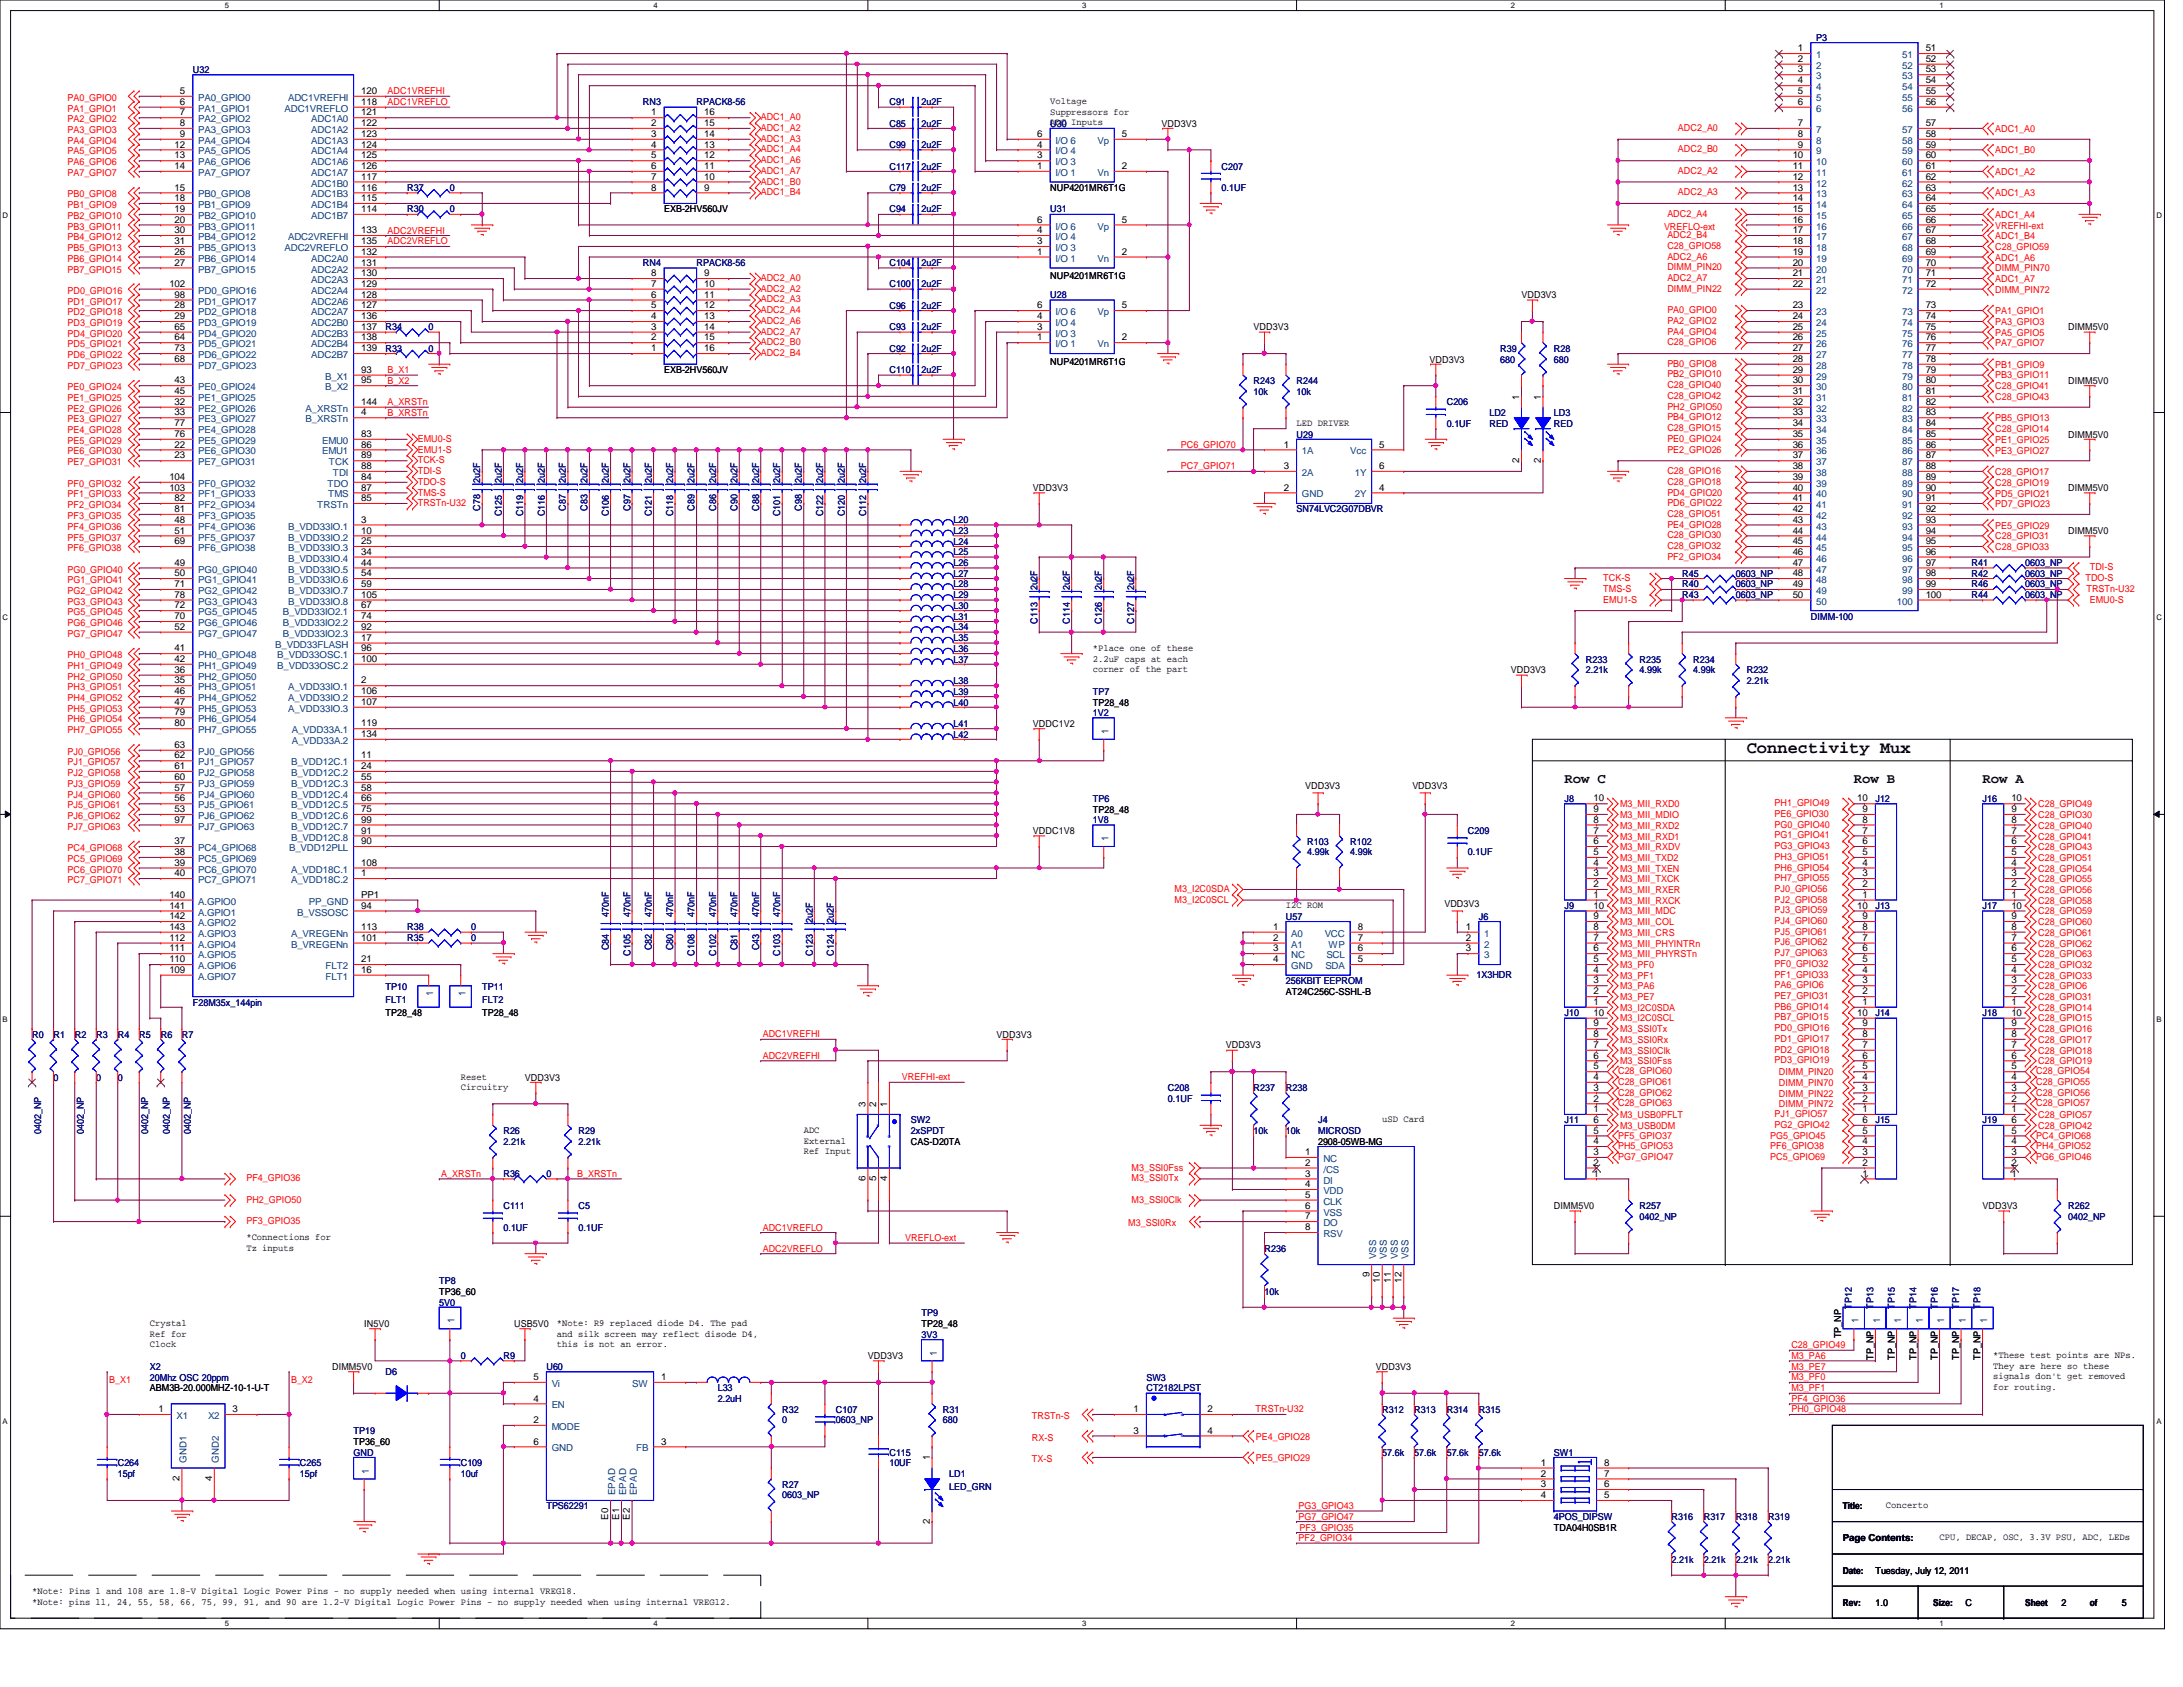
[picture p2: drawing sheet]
<svg xmlns="http://www.w3.org/2000/svg" width="279mm" height="216mm" viewBox="0 0 279 216" stroke-linecap="round" stroke-linejoin="round" font-family="sans-serif">
<defs><g id="words">
<text font-size="2.2" x="223.6" y="96.4">Connectivity Mux</text>
<g font-size="1.8">
<text x="200.2" y="100.2">Row C</text>
<text x="237.3" y="100.2">Row B</text>
<text x="253.7" y="100.2">Row A</text>
</g>
<g font-size="1.2" fill="#000080">
<text x="232.5" y="5.2">P3</text>
<text x="24.7" y="9.4">U32</text>
<text x="82.3" y="13.5">RN3</text>
<text x="89.2" y="13.5">RPACK8-56</text>
<text x="113.8" y="13.5">C91</text>
<text x="113.8" y="16.2">C85</text>
<text x="117.9" y="13.5">2u2F</text>
<text x="117.9" y="16.2">2u2F</text>
<text x="134.4" y="16.2">U30</text>
<text x="113.8" y="19">C99</text>
<text x="113.8" y="21.7">C117</text>
<text x="117.9" y="21.7">2u2F</text>
<text x="117.9" y="19">2u2F</text>
<text x="156.3" y="21.7">C207</text>
<text x="52.1" y="27.2">R30</text>
<text x="52.1" y="24.4">R37</text>
<text x="57.6" y="27.2">0</text>
<text x="57.6" y="24.4">0</text>
<text x="113.8" y="24.4">C79</text>
<text x="113.8" y="27.2">C94</text>
<text x="117.9" y="24.4">2u2F</text>
<text x="117.9" y="27.2">2u2F</text>
<text x="134.4" y="27.2">U31</text>
<text x="156.3" y="24.4">0.1UF</text>
<text x="82.3" y="34">RN4</text>
<text x="89.2" y="34">RPACK8-56</text>
<text x="113.8" y="34">C104</text>
<text x="117.9" y="34">2u2F</text>
<text x="113.8" y="36.8">C100</text>
<text x="113.8" y="39.5">C96</text>
<text x="117.9" y="36.8">2u2F</text>
<text x="117.9" y="39.5">2u2F</text>
<text x="134.4" y="38.1">U28</text>
<text x="49.4" y="45">R33</text>
<text x="49.4" y="42.3">R34</text>
<text x="54.9" y="45">0</text>
<text x="54.9" y="42.3">0</text>
<text x="113.8" y="45">C92</text>
<text x="113.8" y="42.3">C93</text>
<text x="113.8" y="47.8">C110</text>
<text x="117.9" y="47.8">2u2F</text>
<text x="117.9" y="45">2u2F</text>
<text x="117.9" y="42.3">2u2F</text>
<text x="192" y="45">R39</text>
<text x="192" y="46.4">680</text>
<text x="198.9" y="45">R28</text>
<text x="198.9" y="46.4">680</text>
<text x="160.4" y="49.1">R243</text>
<text x="160.4" y="50.5">10k</text>
<text x="165.9" y="49.1">R244</text>
<text x="165.9" y="50.5">10k</text>
<text x="185.2" y="51.9">C206</text>
<text x="190.6" y="53.3">LD2</text>
<text x="198.9" y="53.3">LD3</text>
<text x="165.9" y="56">U29</text>
<text x="185.2" y="54.6">0.1UF</text>
<text x="190.6" y="54.6">RED</text>
<text x="198.9" y="54.6">RED</text>
<text x="61.5" y="65.4" transform="rotate(-90 61.5 65.4)">C78</text>
<text x="61.5" y="61.8" transform="rotate(-90 61.5 61.8)">2u2F</text>
<text x="64.2" y="61.8" transform="rotate(-90 64.2 61.8)">2u2F</text>
<text x="67" y="61.8" transform="rotate(-90 67 61.8)">2u2F</text>
<text x="69.7" y="61.8" transform="rotate(-90 69.7 61.8)">2u2F</text>
<text x="72.4" y="65.4" transform="rotate(-90 72.4 65.4)">C87</text>
<text x="72.4" y="61.8" transform="rotate(-90 72.4 61.8)">2u2F</text>
<text x="75.2" y="65.4" transform="rotate(-90 75.2 65.4)">C83</text>
<text x="75.2" y="61.8" transform="rotate(-90 75.2 61.8)">2u2F</text>
<text x="77.9" y="61.8" transform="rotate(-90 77.9 61.8)">2u2F</text>
<text x="80.7" y="65.4" transform="rotate(-90 80.7 65.4)">C97</text>
<text x="80.7" y="61.8" transform="rotate(-90 80.7 61.8)">2u2F</text>
<text x="83.4" y="61.8" transform="rotate(-90 83.4 61.8)">2u2F</text>
<text x="86.1" y="61.8" transform="rotate(-90 86.1 61.8)">2u2F</text>
<text x="88.9" y="65.4" transform="rotate(-90 88.9 65.4)">C89</text>
<text x="88.9" y="61.8" transform="rotate(-90 88.9 61.8)">2u2F</text>
<text x="91.7" y="65.4" transform="rotate(-90 91.7 65.4)">C86</text>
<text x="91.7" y="61.8" transform="rotate(-90 91.7 61.8)">2u2F</text>
<text x="94.4" y="65.4" transform="rotate(-90 94.4 65.4)">C90</text>
<text x="94.4" y="61.8" transform="rotate(-90 94.4 61.8)">2u2F</text>
<text x="97.2" y="65.4" transform="rotate(-90 97.2 65.4)">C88</text>
<text x="97.2" y="61.8" transform="rotate(-90 97.2 61.8)">2u2F</text>
<text x="99.9" y="61.8" transform="rotate(-90 99.9 61.8)">2u2F</text>
<text x="102.6" y="65.4" transform="rotate(-90 102.6 65.4)">C98</text>
<text x="102.6" y="61.8" transform="rotate(-90 102.6 61.8)">2u2F</text>
<text x="105.4" y="61.8" transform="rotate(-90 105.4 61.8)">2u2F</text>
<text x="108.1" y="61.8" transform="rotate(-90 108.1 61.8)">2u2F</text>
<text x="110.9" y="61.8" transform="rotate(-90 110.9 61.8)">2u2F</text>
<text x="165.9" y="65.6">SN74LVC2G07DBVR</text>
<text x="64.2" y="66.1" transform="rotate(-90 64.2 66.1)">C125</text>
<text x="67" y="66.1" transform="rotate(-90 67 66.1)">C119</text>
<text x="69.7" y="66.1" transform="rotate(-90 69.7 66.1)">C116</text>
<text x="77.9" y="66.1" transform="rotate(-90 77.9 66.1)">C106</text>
<text x="83.4" y="66.1" transform="rotate(-90 83.4 66.1)">C121</text>
<text x="86.1" y="66.1" transform="rotate(-90 86.1 66.1)">C118</text>
<text x="99.9" y="66.1" transform="rotate(-90 99.9 66.1)">C101</text>
<text x="105.4" y="66.1" transform="rotate(-90 105.4 66.1)">C122</text>
<text x="108.1" y="66.1" transform="rotate(-90 108.1 66.1)">C120</text>
<text x="110.9" y="66.1" transform="rotate(-90 110.9 66.1)">C112</text>
<text x="122" y="68.3">L23</text>
<text x="122" y="71.1">L25</text>
<text x="122" y="69.7">L24</text>
<text x="122" y="67">L20</text>
<text x="122" y="72.4">L26</text>
<text x="122" y="76.6">L29</text>
<text x="122" y="75.2">L28</text>
<text x="122" y="73.8">L27</text>
<text x="122" y="77.9">L30</text>
<text x="132.8" y="75.6" transform="rotate(-90 132.8 75.6)">2u2F</text>
<text x="136.9" y="75.6" transform="rotate(-90 136.9 75.6)">2u2F</text>
<text x="141" y="75.6" transform="rotate(-90 141 75.6)">2u2F</text>
<text x="145.2" y="75.6" transform="rotate(-90 145.2 75.6)">2u2F</text>
<text x="215.3" y="75.2">R40</text>
<text x="215.3" y="76.6">R43</text>
<text x="215.3" y="73.8">R45</text>
<text x="222.2" y="75.2">0603_NP</text>
<text x="222.2" y="76.6">0603_NP</text>
<text x="222.2" y="73.8">0603_NP</text>
<text x="252.3" y="72.4">R41</text>
<text x="252.3" y="75.2">R46</text>
<text x="252.3" y="76.6">R44</text>
<text x="252.3" y="73.8">R42</text>
<text x="259.2" y="72.4">0603_NP</text>
<text x="259.2" y="75.2">0603_NP</text>
<text x="259.2" y="76.6">0603_NP</text>
<text x="259.2" y="73.8">0603_NP</text>
<text x="122" y="83.4">L36</text>
<text x="122" y="82">L35</text>
<text x="122" y="80.7">L34</text>
<text x="122" y="79.3">L31</text>
<text x="132.8" y="79.8" transform="rotate(-90 132.8 79.8)">C113</text>
<text x="136.9" y="79.8" transform="rotate(-90 136.9 79.8)">C114</text>
<text x="141" y="79.8" transform="rotate(-90 141 79.8)">C126</text>
<text x="145.2" y="79.8" transform="rotate(-90 145.2 79.8)">C127</text>
<text x="231.8" y="79.3">DIMM-100</text>
<text x="122" y="88.9">L39</text>
<text x="122" y="87.5">L38</text>
<text x="122" y="84.8">L37</text>
<text x="139.9" y="88.9">TP7</text>
<text x="203" y="84.8">R233</text>
<text x="203" y="86.1">2.21k</text>
<text x="209.8" y="84.8">R235</text>
<text x="209.8" y="86.1">4.99k</text>
<text x="216.7" y="84.8">R234</text>
<text x="216.7" y="86.1">4.99k</text>
<text x="223.6" y="86.1">R232</text>
<text x="223.6" y="87.5">2.21k</text>
<text x="122" y="93">L41</text>
<text x="122" y="90.3">L40</text>
<text x="122" y="94.4">L42</text>
<text x="139.9" y="91.7">1V2</text>
<text x="139.9" y="102.6">TP6</text>
<text x="139.9" y="105.4">1V8</text>
<text x="187.9" y="106.7">C209</text>
<text x="200.2" y="102.6">J8</text>
<text x="240" y="102.6">J12</text>
<text x="253.7" y="102.6">J16</text>
<text x="167.3" y="108.1">R103</text>
<text x="167.3" y="109.5">4.99k</text>
<text x="172.8" y="108.1">R102</text>
<text x="172.8" y="109.5">4.99k</text>
<text x="187.9" y="109.5">0.1UF</text>
<text x="52.1" y="119.1">R38</text>
<text x="60.3" y="119.1">0</text>
<text x="77.9" y="117.4" transform="rotate(-90 77.9 117.4)">470nF</text>
<text x="80.7" y="117.4" transform="rotate(-90 80.7 117.4)">470nF</text>
<text x="83.4" y="117.4" transform="rotate(-90 83.4 117.4)">470nF</text>
<text x="86.1" y="117.4" transform="rotate(-90 86.1 117.4)">470nF</text>
<text x="88.9" y="117.4" transform="rotate(-90 88.9 117.4)">470nF</text>
<text x="91.7" y="117.4" transform="rotate(-90 91.7 117.4)">470nF</text>
<text x="94.4" y="117.4" transform="rotate(-90 94.4 117.4)">470nF</text>
<text x="97.2" y="117.4" transform="rotate(-90 97.2 117.4)">470nF</text>
<text x="99.9" y="117.4" transform="rotate(-90 99.9 117.4)">470nF</text>
<text x="104" y="118.1" transform="rotate(-90 104 118.1)">2u2F</text>
<text x="106.7" y="118.1" transform="rotate(-90 106.7 118.1)">2u2F</text>
<text x="164.6" y="117.7">U57</text>
<text x="189.3" y="117.7">J6</text>
<text x="200.2" y="116.3">J9</text>
<text x="240" y="116.3">J13</text>
<text x="253.7" y="116.3">J17</text>
<text x="52.1" y="120.4">R35</text>
<text x="60.3" y="120.4">0</text>
<text x="77.9" y="121.6" transform="rotate(-90 77.9 121.6)">C84</text>
<text x="80.7" y="122.3" transform="rotate(-90 80.7 122.3)">C105</text>
<text x="83.4" y="121.6" transform="rotate(-90 83.4 121.6)">C82</text>
<text x="86.1" y="121.6" transform="rotate(-90 86.1 121.6)">C80</text>
<text x="88.9" y="122.3" transform="rotate(-90 88.9 122.3)">C108</text>
<text x="91.7" y="122.3" transform="rotate(-90 91.7 122.3)">C102</text>
<text x="94.4" y="121.6" transform="rotate(-90 94.4 121.6)">C81</text>
<text x="97.2" y="121.6" transform="rotate(-90 97.2 121.6)">C43</text>
<text x="99.9" y="122.3" transform="rotate(-90 99.9 122.3)">C103</text>
<text x="104" y="122.3" transform="rotate(-90 104 122.3)">C123</text>
<text x="106.7" y="122.3" transform="rotate(-90 106.7 122.3)">C124</text>
<text x="164.6" y="125.9">256KBIT EEPROM</text>
<text x="189" y="125.1">1X3HDR</text>
<text x="24.7" y="128.7">F28M35x_144pin</text>
<text x="49.4" y="126.7">TP10</text>
<text x="49.4" y="128.4">FLT1</text>
<text x="61.7" y="126.7">TP11</text>
<text x="61.7" y="128.4">FLT2</text>
<text x="200.2" y="130">J10</text>
<text x="240" y="130">J14</text>
<text x="253.7" y="130">J18</text>
<text x="4.1" y="132.8">R0</text>
<text x="6.9" y="132.8">R1</text>
<text x="9.6" y="132.8">R2</text>
<text x="12.3" y="132.8">R3</text>
<text x="15.1" y="132.8">R4</text>
<text x="17.8" y="132.8">R5</text>
<text x="20.6" y="132.8">R6</text>
<text x="23.3" y="132.8">R7</text>
<text x="6.9" y="138.3">0</text>
<text x="12.3" y="138.3">0</text>
<text x="15.1" y="138.3">0</text>
<text x="116.6" y="143.8">SW2</text>
<text x="149.5" y="139.7">C208</text>
<text x="149.5" y="141">0.1UF</text>
<text x="160.4" y="139.7">R237</text>
<text x="164.6" y="139.7">R238</text>
<text x="168.7" y="143.8">J4</text>
<text x="200.2" y="143.8">J11</text>
<text x="240" y="143.8">J15</text>
<text x="253.7" y="143.8">J19</text>
<text x="5.2" y="145.1" transform="rotate(-90 5.2 145.1)">0402_NP</text>
<text x="10.7" y="145.1" transform="rotate(-90 10.7 145.1)">0402_NP</text>
<text x="19" y="145.1" transform="rotate(-90 19 145.1)">0402_NP</text>
<text x="21.7" y="145.1" transform="rotate(-90 21.7 145.1)">0402_NP</text>
<text x="24.4" y="145.1" transform="rotate(-90 24.4 145.1)">0402_NP</text>
<text x="64.4" y="145.2">R26</text>
<text x="64.4" y="146.5">2.21k</text>
<text x="74" y="145.2">R29</text>
<text x="74" y="146.5">2.21k</text>
<text x="116.6" y="145.2">2xSPDT</text>
<text x="160.4" y="145.2">10k</text>
<text x="164.6" y="145.2">10k</text>
<text x="168.7" y="145.2">MICROSD</text>
<text x="64.4" y="150.6">R36</text>
<text x="64.4" y="154.7">C111</text>
<text x="69.9" y="150.6">0</text>
<text x="74" y="154.7">C5</text>
<text x="209.8" y="154.7">R257</text>
<text x="264.7" y="154.7">R262</text>
<text x="64.4" y="157.5">0.1UF</text>
<text x="74" y="157.5">0.1UF</text>
<text x="161.8" y="160.2">R236</text>
<text x="209.8" y="156.1">0402_NP</text>
<text x="264.7" y="156.1">0402_NP</text>
<text x="56.2" y="164.3">TP8</text>
<text x="56.2" y="167.1">5V0</text>
<text x="161.8" y="165.7">10k</text>
<text x="237" y="167.5" transform="rotate(-90 237 167.5)">TP12</text>
<text x="239.8" y="167.5" transform="rotate(-90 239.8 167.5)">TP13</text>
<text x="242.5" y="167.5" transform="rotate(-90 242.5 167.5)">TP15</text>
<text x="245.3" y="167.5" transform="rotate(-90 245.3 167.5)">TP14</text>
<text x="248" y="167.5" transform="rotate(-90 248 167.5)">TP16</text>
<text x="250.7" y="167.5" transform="rotate(-90 250.7 167.5)">TP17</text>
<text x="253.5" y="167.5" transform="rotate(-90 253.5 167.5)">TP18</text>
<text x="59" y="173.9">0</text>
<text x="64.4" y="173.9">R9</text>
<text x="117.9" y="168.4">TP9</text>
<text x="117.9" y="171.2">3V3</text>
<text x="19.2" y="175.3">X2</text>
<text x="19.2" y="176.7">20Mhz OSC 20ppm</text>
<text x="49.4" y="176">D6</text>
<text x="69.9" y="175.3">U60</text>
<text x="91.9" y="178.1">L33</text>
<text x="91.9" y="179.5">2.2uH</text>
<text x="146.7" y="176.7">SW3</text>
<text x="146.7" y="178.1">CT2182LPST</text>
<text x="45.3" y="183.6">TP19</text>
<text x="100.1" y="180.8">R32</text>
<text x="100.1" y="182.2">0</text>
<text x="107" y="180.8">C107</text>
<text x="107" y="182.2">0603_NP</text>
<text x="120.7" y="180.8">R31</text>
<text x="120.7" y="182.2">680</text>
<text x="176.9" y="180.8">R312</text>
<text x="181" y="180.8">R313</text>
<text x="185.2" y="180.8">R314</text>
<text x="189.3" y="180.8">R315</text>
<text x="15.1" y="187.7">C264</text>
<text x="15.1" y="189">15pf</text>
<text x="38.4" y="187.7">C265</text>
<text x="38.4" y="189">15pf</text>
<text x="45.3" y="186.3">GND</text>
<text x="59" y="187.7">C109</text>
<text x="59" y="189">10uf</text>
<text x="100.1" y="190.4">R27</text>
<text x="100.1" y="191.8">0603_NP</text>
<text x="113.8" y="186.3">C115</text>
<text x="113.8" y="187.7">10UF</text>
<text x="121.5" y="189">LD1</text>
<text x="121.5" y="190.7">LED_GRN</text>
<text x="176.9" y="186.3">57.6k</text>
<text x="181" y="186.3">57.6k</text>
<text x="185.2" y="186.3">57.6k</text>
<text x="189.3" y="186.3">57.6k</text>
<text x="198.9" y="186.3">SW1</text>
<text x="69.9" y="193.2">TPS62291</text>
<text x="198.9" y="194.5">4POS_DIPSW</text>
<text x="214" y="194.5">R316</text>
<text x="218.1" y="194.5">R317</text>
<text x="222.2" y="194.5">R318</text>
<text x="226.3" y="194.5">R319</text>
<text x="214" y="200">2.21k</text>
<text x="218.1" y="200">2.21k</text>
<text x="222.2" y="200">2.21k</text>
<text x="226.3" y="200">2.21k</text>
</g>
<g font-size="1.2">
<text x="230.1" y="6.6">1</text>
<text x="230.1" y="7.9">2</text>
<text x="230.1" y="9.3">3</text>
<text x="230.1" y="10.7">4</text>
<text x="246.5" y="6.6">51</text>
<text x="246.5" y="7.9">52</text>
<text x="246.5" y="9.3">53</text>
<text x="246.5" y="10.7">54</text>
<text x="23" y="12">5</text>
<text x="23" y="13.4">6</text>
<text x="23" y="14.8">7</text>
<text x="23" y="16.1">8</text>
<text x="23" y="17.5">9</text>
<text x="46.2" y="12">120</text>
<text x="46.2" y="13.4">118</text>
<text x="46.2" y="14.8">121</text>
<text x="46.2" y="16.1">122</text>
<text x="46.2" y="17.5">123</text>
<text x="83.4" y="14.8">1</text>
<text x="83.4" y="16.1">2</text>
<text x="83.4" y="17.5">3</text>
<text x="90.1" y="17.5">14</text>
<text x="90.1" y="16.1">15</text>
<text x="90.1" y="14.8">16</text>
<text x="132.8" y="17.5">6</text>
<text x="134.4" y="13.3">Voltage</text>
<text x="134.4" y="14.7">Suppressors for</text>
<text x="134.4" y="16">ADC Inputs</text>
<text x="143.6" y="17.5">5</text>
<text x="148.7" y="16.2">VDD3V3</text>
<text x="230.1" y="12">5</text>
<text x="230.1" y="13.4">6</text>
<text x="230.1" y="16.1">7</text>
<text x="230.1" y="17.5">8</text>
<text x="246.5" y="12">55</text>
<text x="246.5" y="13.4">56</text>
<text x="246.5" y="16.1">57</text>
<text x="246.5" y="17.5">58</text>
<text x="22.4" y="18.9">12</text>
<text x="22.4" y="20.3">13</text>
<text x="22.4" y="21.6">14</text>
<text x="46.2" y="18.9">124</text>
<text x="46.2" y="20.3">125</text>
<text x="46.2" y="21.6">126</text>
<text x="46.2" y="23">117</text>
<text x="83.4" y="18.9">4</text>
<text x="83.4" y="20.3">5</text>
<text x="83.4" y="21.6">6</text>
<text x="83.4" y="23">7</text>
<text x="90.1" y="23">10</text>
<text x="90.1" y="21.6">11</text>
<text x="90.1" y="20.3">12</text>
<text x="90.1" y="18.9">13</text>
<text x="132.8" y="21.6">1</text>
<text x="132.8" y="20.3">3</text>
<text x="132.8" y="18.9">4</text>
<text x="143.6" y="21.6">2</text>
<text x="229.4" y="20.3">10</text>
<text x="229.4" y="21.6">11</text>
<text x="229.4" y="23">12</text>
<text x="230.1" y="18.9">9</text>
<text x="246.5" y="18.9">59</text>
<text x="246.5" y="20.3">60</text>
<text x="246.5" y="21.6">61</text>
<text x="246.5" y="23">62</text>
<text x="22.4" y="24.4">15</text>
<text x="22.4" y="25.7">18</text>
<text x="22.4" y="27.1">19</text>
<text x="22.4" y="28.5">20</text>
<text x="22.4" y="29.8">30</text>
<text x="46.2" y="24.4">116</text>
<text x="46.2" y="25.7">115</text>
<text x="46.2" y="27.1">114</text>
<text x="46.2" y="29.8">133</text>
<text x="83.4" y="24.4">8</text>
<text x="85" y="27.2">EXB-2HV560JV</text>
<text x="90.1" y="24.4">9</text>
<text x="132.8" y="29.8">4</text>
<text x="132.8" y="28.5">6</text>
<text x="134.4" y="24.4">NUP4201MR6T1G</text>
<text x="143.6" y="28.5">5</text>
<text x="229.4" y="24.4">13</text>
<text x="229.4" y="25.7">14</text>
<text x="229.4" y="27.1">15</text>
<text x="229.4" y="28.5">16</text>
<text x="229.4" y="29.8">17</text>
<text x="246.5" y="24.4">63</text>
<text x="246.5" y="25.7">64</text>
<text x="246.5" y="27.1">65</text>
<text x="246.5" y="28.5">66</text>
<text x="246.5" y="29.8">67</text>
<text x="22.4" y="31.2">31</text>
<text x="22.4" y="32.6">26</text>
<text x="22.4" y="34">27</text>
<text x="46.2" y="31.2">135</text>
<text x="46.2" y="32.6">132</text>
<text x="46.2" y="34">131</text>
<text x="46.2" y="35.3">130</text>
<text x="83.4" y="35.3">8</text>
<text x="90.1" y="35.3">9</text>
<text x="132.8" y="32.6">1</text>
<text x="132.8" y="31.2">3</text>
<text x="134.4" y="35.7">NUP4201MR6T1G</text>
<text x="143.6" y="32.6">2</text>
<text x="229.4" y="31.2">18</text>
<text x="229.4" y="32.6">19</text>
<text x="229.4" y="34">20</text>
<text x="229.4" y="35.3">21</text>
<text x="246.5" y="31.2">68</text>
<text x="246.5" y="32.6">69</text>
<text x="246.5" y="34">70</text>
<text x="246.5" y="35.3">71</text>
<text x="21.7" y="36.7">102</text>
<text x="22.4" y="38.1">98</text>
<text x="22.4" y="39.5">28</text>
<text x="22.4" y="40.9">29</text>
<text x="46.2" y="36.7">129</text>
<text x="46.2" y="38.1">128</text>
<text x="46.2" y="39.5">127</text>
<text x="46.2" y="40.9">136</text>
<text x="83.4" y="40.9">4</text>
<text x="83.4" y="39.5">5</text>
<text x="83.4" y="38.1">6</text>
<text x="83.4" y="36.7">7</text>
<text x="90.1" y="36.7">10</text>
<text x="90.1" y="38.1">11</text>
<text x="90.1" y="39.5">12</text>
<text x="90.1" y="40.9">13</text>
<text x="132.8" y="40.9">4</text>
<text x="132.8" y="39.5">6</text>
<text x="143.6" y="39.5">5</text>
<text x="194.7" y="38.1">VDD3V3</text>
<text x="229.4" y="36.7">22</text>
<text x="229.4" y="39.5">23</text>
<text x="229.4" y="40.9">24</text>
<text x="246.5" y="36.7">72</text>
<text x="246.5" y="39.5">73</text>
<text x="246.5" y="40.9">74</text>
<text x="22.4" y="42.2">65</text>
<text x="22.4" y="43.6">64</text>
<text x="22.4" y="45">73</text>
<text x="22.4" y="46.3">68</text>
<text x="46.2" y="42.2">137</text>
<text x="46.2" y="43.6">138</text>
<text x="46.2" y="45">139</text>
<text x="46.2" y="47.7">93</text>
<text x="83.4" y="45">1</text>
<text x="83.4" y="43.6">2</text>
<text x="83.4" y="42.2">3</text>
<text x="85" y="47.8">EXB-2HV560JV</text>
<text x="90.1" y="42.2">14</text>
<text x="90.1" y="43.6">15</text>
<text x="90.1" y="45">16</text>
<text x="132.8" y="43.6">1</text>
<text x="132.8" y="42.2">3</text>
<text x="134.4" y="46.7">NUP4201MR6T1G</text>
<text x="143.6" y="43.6">2</text>
<text x="160.4" y="42.3">VDD3V3</text>
<text x="183" y="46.4">VDD3V3</text>
<text x="229.4" y="42.2">25</text>
<text x="229.4" y="43.6">26</text>
<text x="229.4" y="45">27</text>
<text x="229.4" y="46.3">28</text>
<text x="229.4" y="47.7">29</text>
<text x="246.5" y="42.2">75</text>
<text x="246.5" y="43.6">76</text>
<text x="246.5" y="45">77</text>
<text x="246.5" y="46.3">78</text>
<text x="246.5" y="47.7">79</text>
<text x="264.7" y="42.3">DIMM5V0</text>
<text x="22.4" y="49.1">43</text>
<text x="22.4" y="50.4">45</text>
<text x="22.4" y="51.8">32</text>
<text x="22.4" y="53.2">33</text>
<text x="46.2" y="49.1">95</text>
<text x="46.2" y="51.8">144</text>
<text x="46.2" y="53.2">4</text>
<text x="194.4" y="51.1" transform="rotate(-90 194.4 51.1)">1</text>
<text x="197.2" y="51.1" transform="rotate(-90 197.2 51.1)">1</text>
<text x="229.4" y="49.1">30</text>
<text x="229.4" y="50.4">31</text>
<text x="229.4" y="51.8">32</text>
<text x="229.4" y="53.2">33</text>
<text x="246.5" y="49.1">80</text>
<text x="246.5" y="50.4">81</text>
<text x="246.5" y="51.8">82</text>
<text x="246.5" y="53.2">83</text>
<text x="264.7" y="49.1">DIMM5V0</text>
<text x="22.4" y="54.6">77</text>
<text x="22.4" y="55.9">76</text>
<text x="22.4" y="57.3">22</text>
<text x="22.4" y="58.7">23</text>
<text x="46.2" y="55.9">83</text>
<text x="46.2" y="57.3">86</text>
<text x="46.2" y="58.7">89</text>
<text x="164.3" y="57.3">1</text>
<text x="165.9" y="54.5">LED DRIVER</text>
<text x="176.5" y="57.3">5</text>
<text x="194.4" y="59.2" transform="rotate(-90 194.4 59.2)">2</text>
<text x="197.2" y="59.2" transform="rotate(-90 197.2 59.2)">2</text>
<text x="229.4" y="54.6">34</text>
<text x="229.4" y="55.9">35</text>
<text x="229.4" y="57.3">36</text>
<text x="229.4" y="58.7">37</text>
<text x="246.5" y="54.6">84</text>
<text x="246.5" y="55.9">85</text>
<text x="246.5" y="57.3">86</text>
<text x="246.5" y="58.7">87</text>
<text x="264.7" y="56">DIMM5V0</text>
<text x="21.7" y="61.4">104</text>
<text x="21.7" y="62.8">103</text>
<text x="22.4" y="64.1">82</text>
<text x="22.4" y="65.5">81</text>
<text x="46.2" y="60">88</text>
<text x="46.2" y="61.4">84</text>
<text x="46.2" y="62.8">87</text>
<text x="46.2" y="64.1">85</text>
<text x="132.2" y="62.9">VDD3V3</text>
<text x="164.3" y="60">3</text>
<text x="164.3" y="62.8">2</text>
<text x="176.5" y="62.8">4</text>
<text x="176.5" y="60">6</text>
<text x="229.4" y="60">38</text>
<text x="229.4" y="61.4">39</text>
<text x="229.4" y="62.8">40</text>
<text x="229.4" y="64.1">41</text>
<text x="229.4" y="65.5">42</text>
<text x="246.5" y="60">88</text>
<text x="246.5" y="61.4">89</text>
<text x="246.5" y="62.8">90</text>
<text x="246.5" y="64.1">91</text>
<text x="246.5" y="65.5">92</text>
<text x="264.7" y="62.9">DIMM5V0</text>
<text x="22.4" y="66.9">48</text>
<text x="22.4" y="68.3">51</text>
<text x="22.4" y="69.6">69</text>
<text x="46.2" y="66.9">3</text>
<text x="46.2" y="68.3">10</text>
<text x="46.2" y="69.6">25</text>
<text x="46.2" y="71">34</text>
<text x="229.4" y="66.9">43</text>
<text x="229.4" y="68.3">44</text>
<text x="229.4" y="69.6">45</text>
<text x="229.4" y="71">46</text>
<text x="246.5" y="66.9">93</text>
<text x="246.5" y="68.3">94</text>
<text x="246.5" y="69.6">95</text>
<text x="246.5" y="71">96</text>
<text x="264.7" y="68.3">DIMM5V0</text>
<text x="22.4" y="72.4">49</text>
<text x="22.4" y="73.7">50</text>
<text x="22.4" y="75.1">71</text>
<text x="22.4" y="76.5">78</text>
<text x="22.4" y="77.9">72</text>
<text x="46.2" y="72.4">44</text>
<text x="46.2" y="73.7">54</text>
<text x="46.2" y="75.1">59</text>
<text x="46.2" y="76.5">105</text>
<text x="46.2" y="77.9">67</text>
<text x="229.4" y="72.4">47</text>
<text x="229.4" y="73.7">48</text>
<text x="229.4" y="75.1">49</text>
<text x="229.4" y="76.5">50</text>
<text x="246.5" y="72.4">97</text>
<text x="246.5" y="73.7">98</text>
<text x="246.5" y="75.1">99</text>
<text x="246.5" y="76.5">100</text>
<text x="22.4" y="79.2">70</text>
<text x="22.4" y="80.6">52</text>
<text x="22.4" y="83.4">41</text>
<text x="46.2" y="79.2">74</text>
<text x="46.2" y="80.6">92</text>
<text x="46.2" y="82">17</text>
<text x="46.2" y="83.4">96</text>
<text x="139.9" y="83.3">*Place one of these</text>
<text x="22.4" y="84.7">42</text>
<text x="22.4" y="86.1">36</text>
<text x="22.4" y="87.5">35</text>
<text x="22.4" y="88.9">46</text>
<text x="46.2" y="84.7">100</text>
<text x="46.2" y="87.5">2</text>
<text x="46.2" y="88.9">106</text>
<text x="139.9" y="84.7">2.2uF caps at each</text>
<text x="139.9" y="86">corner of the part</text>
<text x="193.4" y="86.1">VDD3V3</text>
<text x="22.4" y="90.2">47</text>
<text x="22.4" y="91.6">79</text>
<text x="22.4" y="93">80</text>
<text x="22.4" y="95.7">63</text>
<text x="46.2" y="90.2">107</text>
<text x="46.2" y="93">119</text>
<text x="46.2" y="94.3">134</text>
<text x="132.2" y="93">VDDC1V2</text>
<text x="139.9" y="90.3">TP28_48</text>
<text x="22.4" y="97.1">62</text>
<text x="22.4" y="98.4">61</text>
<text x="22.4" y="99.8">60</text>
<text x="22.4" y="101.2">57</text>
<text x="46.2" y="97.1">11</text>
<text x="46.2" y="98.4">24</text>
<text x="46.2" y="99.8">55</text>
<text x="46.2" y="101.2">58</text>
<text x="167" y="101">VDD3V3</text>
<text x="180.8" y="101">VDD3V3</text>
<text x="22.4" y="102.6">56</text>
<text x="22.4" y="103.9">53</text>
<text x="22.4" y="105.3">97</text>
<text x="46.2" y="102.6">66</text>
<text x="46.2" y="103.9">75</text>
<text x="46.2" y="105.3">99</text>
<text x="46.2" y="106.7">91</text>
<text x="132.2" y="106.7">VDDC1V8</text>
<text x="139.9" y="104">TP28_48</text>
<text x="204" y="106.7">7</text>
<text x="204" y="105.3">8</text>
<text x="204" y="103.9">9</text>
<text x="204" y="102.6">10</text>
<text x="237.7" y="102.6">10</text>
<text x="238.4" y="106.7">7</text>
<text x="238.4" y="105.3">8</text>
<text x="238.4" y="103.9">9</text>
<text x="257.4" y="106.7">7</text>
<text x="257.4" y="105.3">8</text>
<text x="257.4" y="103.9">9</text>
<text x="257.4" y="102.6">10</text>
<text x="22.4" y="108">37</text>
<text x="22.4" y="109.4">38</text>
<text x="22.4" y="110.8">39</text>
<text x="22.4" y="112.1">40</text>
<text x="46.2" y="108">90</text>
<text x="46.2" y="110.8">108</text>
<text x="46.2" y="112.1">1</text>
<text x="204" y="113.5">2</text>
<text x="204" y="112.1">3</text>
<text x="204" y="110.8">4</text>
<text x="204" y="109.4">5</text>
<text x="204" y="108">6</text>
<text x="238.4" y="113.5">2</text>
<text x="238.4" y="112.1">3</text>
<text x="238.4" y="110.8">4</text>
<text x="238.4" y="109.4">5</text>
<text x="238.4" y="108">6</text>
<text x="257.4" y="113.5">2</text>
<text x="257.4" y="112.1">3</text>
<text x="257.4" y="110.8">4</text>
<text x="257.4" y="109.4">5</text>
<text x="257.4" y="108">6</text>
<text x="21.7" y="114.9">140</text>
<text x="21.7" y="116.3">141</text>
<text x="21.7" y="117.6">142</text>
<text x="21.7" y="119">143</text>
<text x="46.2" y="114.9">PP1</text>
<text x="46.2" y="116.3">94</text>
<text x="46.2" y="119">113</text>
<text x="162.9" y="119">1</text>
<text x="164.6" y="116.2">I2C ROM</text>
<text x="173.8" y="119">8</text>
<text x="184.9" y="116.1">VDD3V3</text>
<text x="187.6" y="119">1</text>
<text x="204" y="114.9">1</text>
<text x="204" y="119">8</text>
<text x="204" y="117.6">9</text>
<text x="204" y="116.3">10</text>
<text x="237.7" y="116.3">10</text>
<text x="238.4" y="114.9">1</text>
<text x="238.4" y="119">8</text>
<text x="238.4" y="117.6">9</text>
<text x="257.4" y="119">8</text>
<text x="257.4" y="117.6">9</text>
<text x="257.4" y="116.3">10</text>
<text x="257.4" y="114.9">1</text>
<text x="21.7" y="120.4">112</text>
<text x="21.7" y="121.8">111</text>
<text x="21.7" y="123.1">110</text>
<text x="21.7" y="124.5">109</text>
<text x="46.2" y="120.4">101</text>
<text x="46.2" y="123.1">21</text>
<text x="46.2" y="124.5">16</text>
<text x="162.9" y="120.4">2</text>
<text x="162.9" y="121.8">3</text>
<text x="162.9" y="123.1">4</text>
<text x="173.8" y="120.4">7</text>
<text x="173.8" y="121.8">6</text>
<text x="173.8" y="123.1">5</text>
<text x="187.6" y="120.4">2</text>
<text x="187.6" y="121.8">3</text>
<text x="204" y="125.9">3</text>
<text x="204" y="124.5">4</text>
<text x="204" y="123.1">5</text>
<text x="204" y="121.8">6</text>
<text x="204" y="120.4">7</text>
<text x="238.4" y="125.9">3</text>
<text x="238.4" y="124.5">4</text>
<text x="238.4" y="123.1">5</text>
<text x="238.4" y="121.8">6</text>
<text x="238.4" y="120.4">7</text>
<text x="257.4" y="125.9">3</text>
<text x="257.4" y="124.5">4</text>
<text x="257.4" y="123.1">5</text>
<text x="257.4" y="121.8">6</text>
<text x="257.4" y="120.4">7</text>
<text x="49.4" y="130">TP28_48</text>
<text x="61.7" y="130">TP28_48</text>
<text x="164.6" y="127.3">AT24C256C-SSHL-B</text>
<text x="204" y="131.4">9</text>
<text x="204" y="130">10</text>
<text x="204" y="128.6">1</text>
<text x="204" y="127.3">2</text>
<text x="237.7" y="130">10</text>
<text x="238.4" y="128.6">1</text>
<text x="238.4" y="127.3">2</text>
<text x="238.4" y="131.4">9</text>
<text x="257.4" y="128.6">1</text>
<text x="257.4" y="127.3">2</text>
<text x="257.4" y="131.4">9</text>
<text x="257.4" y="130">10</text>
<text x="127.6" y="132.8">VDD3V3</text>
<text x="156.9" y="134.2">VDD3V3</text>
<text x="204" y="136.9">5</text>
<text x="204" y="135.5">6</text>
<text x="204" y="134.1">7</text>
<text x="204" y="132.7">8</text>
<text x="238.4" y="136.9">5</text>
<text x="238.4" y="135.5">6</text>
<text x="238.4" y="134.1">7</text>
<text x="238.4" y="132.7">8</text>
<text x="257.4" y="136.9">5</text>
<text x="257.4" y="135.5">6</text>
<text x="257.4" y="134.1">7</text>
<text x="257.4" y="132.7">8</text>
<text x="59" y="138.2">Reset</text>
<text x="59" y="139.5">Circuitry</text>
<text x="67.2" y="138.3">VDD3V3</text>
<text x="110.8" y="141.6" transform="rotate(-90 110.8 141.6)">3</text>
<text x="112.1" y="141.6" transform="rotate(-90 112.1 141.6)">2</text>
<text x="113.5" y="141.6" transform="rotate(-90 113.5 141.6)">1</text>
<text x="176.9" y="143.6">uSD Card</text>
<text x="204" y="142.3">1</text>
<text x="204" y="141">2</text>
<text x="204" y="139.6">3</text>
<text x="204" y="138.2">4</text>
<text x="204" y="143.7">6</text>
<text x="238.4" y="142.3">1</text>
<text x="238.4" y="141">2</text>
<text x="238.4" y="139.6">3</text>
<text x="238.4" y="138.2">4</text>
<text x="238.4" y="143.7">6</text>
<text x="257.4" y="142.3">1</text>
<text x="257.4" y="141">2</text>
<text x="257.4" y="139.6">3</text>
<text x="257.4" y="138.2">4</text>
<text x="257.4" y="143.7">6</text>
<text x="102.9" y="145">ADC</text>
<text x="102.9" y="146.4">External</text>
<text x="102.9" y="147.7">Ref Input</text>
<text x="116.6" y="146.5">CAS-D20TA</text>
<text x="167" y="147.8">1</text>
<text x="167" y="149.2">2</text>
<text x="168.7" y="146.5">2908-05WB-MG</text>
<text x="204" y="149.2">2</text>
<text x="204" y="147.8">3</text>
<text x="204" y="146.4">4</text>
<text x="204" y="145.1">5</text>
<text x="238.4" y="149.2">2</text>
<text x="238.4" y="147.8">3</text>
<text x="238.4" y="146.4">4</text>
<text x="238.4" y="145.1">5</text>
<text x="257.4" y="149.2">2</text>
<text x="257.4" y="147.8">3</text>
<text x="257.4" y="146.4">4</text>
<text x="257.4" y="145.1">5</text>
<text x="110.8" y="151.1" transform="rotate(-90 110.8 151.1)">6</text>
<text x="112.1" y="151.1" transform="rotate(-90 112.1 151.1)">5</text>
<text x="113.5" y="151.1" transform="rotate(-90 113.5 151.1)">4</text>
<text x="167" y="150.6">3</text>
<text x="167" y="151.9">4</text>
<text x="167" y="153.3">5</text>
<text x="167" y="154.7">6</text>
<text x="198.9" y="154.7">DIMM5V0</text>
<text x="204" y="150.6">1</text>
<text x="238.4" y="150.6">1</text>
<text x="253.7" y="154.7">VDD3V3</text>
<text x="257.4" y="150.6">1</text>
<text x="31.5" y="158.7">*Connections for</text>
<text x="31.5" y="160.1">Tz inputs</text>
<text x="167" y="156">7</text>
<text x="167" y="157.4">8</text>
<text x="56.2" y="165.7">TP36_60</text>
<text x="175.3" y="163.5" transform="rotate(-90 175.3 163.5)">9</text>
<text x="176.6" y="164.2" transform="rotate(-90 176.6 164.2)">10</text>
<text x="178" y="164.2" transform="rotate(-90 178 164.2)">11</text>
<text x="179.4" y="164.2" transform="rotate(-90 179.4 164.2)">12</text>
<text x="19.2" y="169.7">Crystal</text>
<text x="19.2" y="171.1">Ref for</text>
<text x="19.2" y="172.4">Clock</text>
<text x="46.6" y="169.8">IN5V0</text>
<text x="65.8" y="169.8">USB5V0</text>
<text x="71.3" y="169.7">*Note: R9 replaced diode D4. The pad</text>
<text x="71.3" y="171.1">and silk screen may reflect disode D4,</text>
<text x="71.3" y="172.4">this is not an error.</text>
<text x="111.1" y="173.9">VDD3V3</text>
<text x="117.9" y="169.8">TP28_48</text>
<text x="235.7" y="171.3" transform="rotate(-90 235.7 171.3)">TP_NP</text>
<text x="255.1" y="173.8">*These test points are NPs.</text>
<text x="19.2" y="178.1">ABM3B-20.000MHZ-10-1-U-T</text>
<text x="42.5" y="175.3">DIMM5V0</text>
<text x="68.3" y="176.6">5</text>
<text x="68.3" y="179.4">4</text>
<text x="84.6" y="176.6">1</text>
<text x="176.1" y="175.3">VDD3V3</text>
<text x="239.8" y="174" transform="rotate(-90 239.8 174)">TP_NP</text>
<text x="242.5" y="174" transform="rotate(-90 242.5 174)">TP_NP</text>
<text x="245.3" y="174" transform="rotate(-90 245.3 174)">TP_NP</text>
<text x="248" y="174" transform="rotate(-90 248 174)">TP_NP</text>
<text x="250.7" y="174" transform="rotate(-90 250.7 174)">TP_NP</text>
<text x="253.5" y="174" transform="rotate(-90 253.5 174)">TP_NP</text>
<text x="255.1" y="175.2">They are here so these</text>
<text x="255.1" y="176.5">signals don't get removed</text>
<text x="255.1" y="177.9">for routing.</text>
<text x="20.3" y="180.7">1</text>
<text x="29.8" y="180.7">3</text>
<text x="45.3" y="184.9">TP36_60</text>
<text x="68.3" y="182.1">2</text>
<text x="68.3" y="184.9">6</text>
<text x="84.6" y="184.9">3</text>
<text x="145.1" y="180.7">1</text>
<text x="145.1" y="183.5">3</text>
<text x="154.6" y="180.7">2</text>
<text x="154.6" y="183.5">4</text>
<text x="23" y="189.5" transform="rotate(-90 23 189.5)">2</text>
<text x="27.1" y="189.5" transform="rotate(-90 27.1 189.5)">4</text>
<text x="119" y="186.9" transform="rotate(-90 119 186.9)">1</text>
<text x="197.2" y="187.6">1</text>
<text x="197.2" y="189">2</text>
<text x="197.2" y="190.3">3</text>
<text x="197.2" y="191.7">4</text>
<text x="205.3" y="187.6">8</text>
<text x="205.3" y="189">7</text>
<text x="205.3" y="190.3">6</text>
<text x="205.3" y="191.7">5</text>
<text x="77.9" y="194.5" transform="rotate(-90 77.9 194.5)">E0</text>
<text x="79.2" y="194.5" transform="rotate(-90 79.2 194.5)">E1</text>
<text x="80.6" y="194.5" transform="rotate(-90 80.6 194.5)">E2</text>
<text x="119" y="195" transform="rotate(-90 119 195)">2</text>
<text x="198.9" y="195.9">TDA04H0SB1R</text>
<text x="235.9" y="193.2">Title:</text>
<text x="235.9" y="197.3">Page Contents:</text>
<text x="241.4" y="193">Concerto</text>
<text x="248.2" y="197.1">CPU, DECAP, OSC, 3.3V PSU, ADC, LEDs</text>
<text x="235.9" y="201.4">Date:</text>
<text x="240" y="201.4">Tuesday, July 12, 2011</text>
<text x="4.1" y="205.4">*Note: pins 11, 24, 55, 58, 66, 75, 99, 91, and 90 are 1.2-V Digital Logic Power Pins - no supply needed when using internal VREG12.</text>
<text x="4.1" y="204">*Note: Pins 1 and 108 are 1.8-V Digital Logic Power Pins - no supply needed when using internal VREG18.</text>
<text x="235.9" y="205.5">Rev:</text>
<text x="240" y="205.5">1.0</text>
<text x="247.4" y="205.5">Size:</text>
<text x="251.5" y="205.5">C</text>
<text x="259.2" y="205.5">Sheet</text>
<text x="263.9" y="205.5">2</text>
<text x="267.5" y="205.5">of</text>
<text x="271.6" y="205.5">5</text>
</g>
<g font-size="1.2" fill="#004080">
<text x="232.5" y="7.5">1</text>
<text x="232.5" y="8.8">2</text>
<text x="232.5" y="10.2">3</text>
<text x="232.5" y="11.6">4</text>
<text x="243.5" y="7.5">51</text>
<text x="243.5" y="8.8">52</text>
<text x="243.5" y="10.2">53</text>
<text x="243.5" y="11.6">54</text>
<text x="25.4" y="12.9">PA0_GPIO0</text>
<text x="25.4" y="14.3">PA1_GPIO1</text>
<text x="25.4" y="15.7">PA2_GPIO2</text>
<text x="25.4" y="17">PA3_GPIO3</text>
<text x="36.4" y="14.3">ADC1VREFLO</text>
<text x="36.9" y="12.9">ADC1VREFHI</text>
<text x="39.8" y="15.7">ADC1A0</text>
<text x="39.8" y="17">ADC1A2</text>
<text x="232.5" y="12.9">5</text>
<text x="232.5" y="14.3">6</text>
<text x="232.5" y="17">7</text>
<text x="243.5" y="12.9">55</text>
<text x="243.5" y="14.3">56</text>
<text x="243.5" y="17">57</text>
<text x="25.4" y="18.4">PA4_GPIO4</text>
<text x="25.4" y="19.8">PA5_GPIO5</text>
<text x="25.4" y="21.2">PA6_GPIO6</text>
<text x="25.4" y="22.5">PA7_GPIO7</text>
<text x="39.8" y="18.4">ADC1A3</text>
<text x="39.8" y="19.8">ADC1A4</text>
<text x="39.8" y="21.2">ADC1A6</text>
<text x="39.8" y="22.5">ADC1A7</text>
<text x="39.8" y="23.9">ADC1B0</text>
<text x="135.1" y="22.5">I/O 1</text>
<text x="135.1" y="21.2">I/O 3</text>
<text x="135.1" y="19.8">I/O 4</text>
<text x="135.1" y="18.4">I/O 6</text>
<text x="140.5" y="18.4">Vp</text>
<text x="140.5" y="22.5">Vn</text>
<text x="232.5" y="18.4">8</text>
<text x="232.5" y="19.8">9</text>
<text x="232.5" y="21.2">10</text>
<text x="232.5" y="22.5">11</text>
<text x="232.5" y="23.9">12</text>
<text x="243.5" y="18.4">58</text>
<text x="243.5" y="19.8">59</text>
<text x="243.5" y="21.2">60</text>
<text x="243.5" y="22.5">61</text>
<text x="243.5" y="23.9">62</text>
<text x="25.4" y="25.3">PB0_GPIO8</text>
<text x="25.4" y="26.6">PB1_GPIO9</text>
<text x="25.4" y="28">PB2_GPIO10</text>
<text x="25.4" y="29.4">PB3_GPIO11</text>
<text x="39.8" y="25.3">ADC1B3</text>
<text x="39.8" y="26.6">ADC1B4</text>
<text x="39.8" y="28">ADC1B7</text>
<text x="135.1" y="29.4">I/O 6</text>
<text x="140.5" y="29.4">Vp</text>
<text x="232.5" y="25.3">13</text>
<text x="232.5" y="26.6">14</text>
<text x="232.5" y="28">15</text>
<text x="232.5" y="29.4">16</text>
<text x="243.5" y="25.3">63</text>
<text x="243.5" y="26.6">64</text>
<text x="243.5" y="28">65</text>
<text x="243.5" y="29.4">66</text>
<text x="25.4" y="30.7">PB4_GPIO12</text>
<text x="25.4" y="32.1">PB5_GPIO13</text>
<text x="25.4" y="33.5">PB6_GPIO14</text>
<text x="25.4" y="34.9">PB7_GPIO15</text>
<text x="36.4" y="32.1">ADC2VREFLO</text>
<text x="36.9" y="30.7">ADC2VREFHI</text>
<text x="39.8" y="33.5">ADC2A0</text>
<text x="39.8" y="34.9">ADC2A2</text>
<text x="135.1" y="33.5">I/O 1</text>
<text x="135.1" y="32.1">I/O 3</text>
<text x="135.1" y="30.7">I/O 4</text>
<text x="140.5" y="33.5">Vn</text>
<text x="232.5" y="30.7">17</text>
<text x="232.5" y="32.1">18</text>
<text x="232.5" y="33.5">19</text>
<text x="232.5" y="34.9">20</text>
<text x="243.5" y="30.7">67</text>
<text x="243.5" y="32.1">68</text>
<text x="243.5" y="33.5">69</text>
<text x="243.5" y="34.9">70</text>
<text x="25.4" y="37.6">PD0_GPIO16</text>
<text x="25.4" y="39">PD1_GPIO17</text>
<text x="25.4" y="40.3">PD2_GPIO18</text>
<text x="25.4" y="41.7">PD3_GPIO19</text>
<text x="39.8" y="36.2">ADC2A3</text>
<text x="39.8" y="37.6">ADC2A4</text>
<text x="39.8" y="39">ADC2A6</text>
<text x="39.8" y="40.3">ADC2A7</text>
<text x="39.8" y="41.7">ADC2B0</text>
<text x="135.1" y="41.7">I/O 4</text>
<text x="135.1" y="40.3">I/O 6</text>
<text x="140.5" y="40.3">Vp</text>
<text x="232.5" y="36.2">21</text>
<text x="232.5" y="37.6">22</text>
<text x="232.5" y="40.3">23</text>
<text x="232.5" y="41.7">24</text>
<text x="243.5" y="36.2">71</text>
<text x="243.5" y="37.6">72</text>
<text x="243.5" y="40.3">73</text>
<text x="243.5" y="41.7">74</text>
<text x="25.4" y="43.1">PD4_GPIO20</text>
<text x="25.4" y="44.4">PD5_GPIO21</text>
<text x="25.4" y="45.8">PD6_GPIO22</text>
<text x="25.4" y="47.2">PD7_GPIO23</text>
<text x="39.8" y="43.1">ADC2B3</text>
<text x="39.8" y="44.4">ADC2B4</text>
<text x="39.8" y="45.8">ADC2B7</text>
<text x="135.1" y="44.4">I/O 1</text>
<text x="135.1" y="43.1">I/O 3</text>
<text x="140.5" y="44.4">Vn</text>
<text x="232.5" y="43.1">25</text>
<text x="232.5" y="44.4">26</text>
<text x="232.5" y="45.8">27</text>
<text x="232.5" y="47.2">28</text>
<text x="243.5" y="43.1">75</text>
<text x="243.5" y="44.4">76</text>
<text x="243.5" y="45.8">77</text>
<text x="243.5" y="47.2">78</text>
<text x="25.4" y="50">PE0_GPIO24</text>
<text x="25.4" y="51.3">PE1_GPIO25</text>
<text x="25.4" y="52.7">PE2_GPIO26</text>
<text x="39.1" y="52.7">A_XRSTn</text>
<text x="41.6" y="48.6">B_X1</text>
<text x="41.6" y="50">B_X2</text>
<text x="232.5" y="48.6">29</text>
<text x="232.5" y="50">30</text>
<text x="232.5" y="51.3">31</text>
<text x="232.5" y="52.7">32</text>
<text x="243.5" y="48.6">79</text>
<text x="243.5" y="50">80</text>
<text x="243.5" y="51.3">81</text>
<text x="243.5" y="52.7">82</text>
<text x="25.4" y="54.1">PE3_GPIO27</text>
<text x="25.4" y="55.5">PE4_GPIO28</text>
<text x="25.4" y="56.8">PE5_GPIO29</text>
<text x="25.4" y="58.2">PE6_GPIO30</text>
<text x="25.4" y="59.6">PE7_GPIO31</text>
<text x="39.1" y="54.1">B_XRSTn</text>
<text x="41.2" y="56.8">EMU0</text>
<text x="41.2" y="58.2">EMU1</text>
<text x="42.1" y="59.6">TCK</text>
<text x="166.6" y="58.2">1A</text>
<text x="172.8" y="58.2">Vcc</text>
<text x="232.5" y="54.1">33</text>
<text x="232.5" y="55.5">34</text>
<text x="232.5" y="56.8">35</text>
<text x="232.5" y="58.2">36</text>
<text x="232.5" y="59.6">37</text>
<text x="243.5" y="54.1">83</text>
<text x="243.5" y="55.5">84</text>
<text x="243.5" y="56.8">85</text>
<text x="243.5" y="58.2">86</text>
<text x="243.5" y="59.6">87</text>
<text x="25.4" y="62.3">PF0_GPIO32</text>
<text x="25.4" y="63.7">PF1_GPIO33</text>
<text x="25.4" y="65">PF2_GPIO34</text>
<text x="40.6" y="65">TRSTn</text>
<text x="41.9" y="62.3">TDO</text>
<text x="42" y="63.7">TMS</text>
<text x="42.6" y="60.9">TDI</text>
<text x="166.6" y="60.9">2A</text>
<text x="166.6" y="63.7">GND</text>
<text x="173.4" y="63.7">2Y</text>
<text x="173.4" y="60.9">1Y</text>
<text x="232.5" y="60.9">38</text>
<text x="232.5" y="62.3">39</text>
<text x="232.5" y="63.7">40</text>
<text x="232.5" y="65">41</text>
<text x="243.5" y="60.9">88</text>
<text x="243.5" y="62.3">89</text>
<text x="243.5" y="63.7">90</text>
<text x="243.5" y="65">91</text>
<text x="25.4" y="66.4">PF3_GPIO35</text>
<text x="25.4" y="67.8">PF4_GPIO36</text>
<text x="25.4" y="69.2">PF5_GPIO37</text>
<text x="25.4" y="70.5">PF6_GPIO38</text>
<text x="36.9" y="67.8">B_VDD33IO.1</text>
<text x="36.9" y="69.2">B_VDD33IO.2</text>
<text x="36.9" y="70.5">B_VDD33IO.3</text>
<text x="36.9" y="71.9">B_VDD33IO.4</text>
<text x="232.5" y="66.4">42</text>
<text x="232.5" y="67.8">43</text>
<text x="232.5" y="69.2">44</text>
<text x="232.5" y="70.5">45</text>
<text x="232.5" y="71.9">46</text>
<text x="243.5" y="66.4">92</text>
<text x="243.5" y="67.8">93</text>
<text x="243.5" y="69.2">94</text>
<text x="243.5" y="70.5">95</text>
<text x="243.5" y="71.9">96</text>
<text x="25.4" y="73.3">PG0_GPIO40</text>
<text x="25.4" y="74.6">PG1_GPIO41</text>
<text x="25.4" y="76">PG2_GPIO42</text>
<text x="25.4" y="77.4">PG3_GPIO43</text>
<text x="36.9" y="73.3">B_VDD33IO.5</text>
<text x="36.9" y="74.6">B_VDD33IO.6</text>
<text x="36.9" y="76">B_VDD33IO.7</text>
<text x="36.9" y="77.4">B_VDD33IO.8</text>
<text x="232.5" y="73.3">47</text>
<text x="232.5" y="74.6">48</text>
<text x="232.5" y="76">49</text>
<text x="232.5" y="77.4">50</text>
<text x="242.8" y="77.4">100</text>
<text x="243.5" y="73.3">97</text>
<text x="243.5" y="74.6">98</text>
<text x="243.5" y="76">99</text>
<text x="25.4" y="78.7">PG5_GPIO45</text>
<text x="25.4" y="80.1">PG6_GPIO46</text>
<text x="25.4" y="81.5">PG7_GPIO47</text>
<text x="35.2" y="82.9">B_VDD33FLASH</text>
<text x="36.2" y="78.7">B_VDD33IO2.1</text>
<text x="36.2" y="80.1">B_VDD33IO2.2</text>
<text x="36.2" y="81.5">B_VDD33IO2.3</text>
<text x="25.4" y="84.2">PH0_GPIO48</text>
<text x="25.4" y="85.6">PH1_GPIO49</text>
<text x="25.4" y="87">PH2_GPIO50</text>
<text x="25.4" y="88.3">PH3_GPIO51</text>
<text x="25.4" y="89.7">PH4_GPIO52</text>
<text x="35.5" y="84.2">B_VDD33OSC.1</text>
<text x="35.5" y="85.6">B_VDD33OSC.2</text>
<text x="36.9" y="88.3">A_VDD33IO.1</text>
<text x="36.9" y="89.7">A_VDD33IO.2</text>
<text x="25.4" y="91.1">PH5_GPIO53</text>
<text x="25.4" y="92.5">PH6_GPIO54</text>
<text x="25.4" y="93.9">PH7_GPIO55</text>
<text x="36.9" y="91.1">A_VDD33IO.3</text>
<text x="37.3" y="93.9">A_VDD33A.1</text>
<text x="37.3" y="95.2">A_VDD33A.2</text>
<text x="141.9" y="93.9" transform="rotate(-90 141.9 93.9)">1</text>
<text x="25.4" y="96.6">PJ0_GPIO56</text>
<text x="25.4" y="98">PJ1_GPIO57</text>
<text x="25.4" y="99.3">PJ2_GPIO58</text>
<text x="25.4" y="100.7">PJ3_GPIO59</text>
<text x="37.3" y="98">B_VDD12C.1</text>
<text x="37.3" y="99.3">B_VDD12C.2</text>
<text x="37.3" y="100.7">B_VDD12C.3</text>
<text x="25.4" y="102.1">PJ4_GPIO60</text>
<text x="25.4" y="103.5">PJ5_GPIO61</text>
<text x="25.4" y="104.8">PJ6_GPIO62</text>
<text x="25.4" y="106.2">PJ7_GPIO63</text>
<text x="37.3" y="102.1">B_VDD12C.4</text>
<text x="37.3" y="103.5">B_VDD12C.5</text>
<text x="37.3" y="104.8">B_VDD12C.6</text>
<text x="37.3" y="106.2">B_VDD12C.7</text>
<text x="37.3" y="107.6">B_VDD12C.8</text>
<text x="141.9" y="107.7" transform="rotate(-90 141.9 107.7)">1</text>
<text x="25.4" y="108.9">PC4_GPIO68</text>
<text x="25.4" y="110.3">PC5_GPIO69</text>
<text x="25.4" y="111.7">PC6_GPIO70</text>
<text x="25.4" y="113">PC7_GPIO71</text>
<text x="37" y="108.9">B_VDD12PLL</text>
<text x="37.3" y="111.7">A_VDD18C.1</text>
<text x="37.3" y="113">A_VDD18C.2</text>
<text x="25.4" y="115.8">A.GPIO0</text>
<text x="25.4" y="117.2">A.GPIO1</text>
<text x="25.4" y="118.5">A.GPIO2</text>
<text x="25.4" y="119.9">A.GPIO3</text>
<text x="37.3" y="119.9">A_VREGENn</text>
<text x="38" y="117.2">B_VSSOSC</text>
<text x="39.5" y="115.8">PP_GND</text>
<text x="165.3" y="119.9">A0</text>
<text x="169.5" y="119.9">VCC</text>
<text x="189.9" y="119.9">1</text>
<text x="25.4" y="121.3">A.GPIO4</text>
<text x="25.4" y="122.6">A.GPIO5</text>
<text x="25.4" y="124">A.GPIO6</text>
<text x="25.4" y="125.4">A.GPIO7</text>
<text x="37.3" y="121.3">B_VREGENn</text>
<text x="41.7" y="124">FLT2</text>
<text x="41.7" y="125.4">FLT1</text>
<text x="165.3" y="121.3">A1</text>
<text x="165.3" y="122.6">NC</text>
<text x="165.3" y="124">GND</text>
<text x="169.6" y="124">SDA</text>
<text x="169.8" y="122.6">SCL</text>
<text x="170.1" y="121.3">WP</text>
<text x="189.9" y="121.3">2</text>
<text x="189.9" y="122.6">3</text>
<text x="55.5" y="127.5" transform="rotate(-90 55.5 127.5)">1</text>
<text x="59.6" y="127.5" transform="rotate(-90 59.6 127.5)">1</text>
<text x="169.4" y="148.7">NC</text>
<text x="169.4" y="150.1">/CS</text>
<text x="169.4" y="151.5">DI</text>
<text x="169.4" y="152.8">VDD</text>
<text x="169.4" y="154.2">CLK</text>
<text x="169.4" y="155.6">VSS</text>
<text x="169.4" y="156.9">DO</text>
<text x="169.4" y="158.3">RSV</text>
<text x="176.1" y="161.2" transform="rotate(-90 176.1 161.2)">VSS</text>
<text x="177.5" y="161.2" transform="rotate(-90 177.5 161.2)">VSS</text>
<text x="178.9" y="161.2" transform="rotate(-90 178.9 161.2)">VSS</text>
<text x="180.3" y="161.2" transform="rotate(-90 180.3 161.2)">VSS</text>
<text x="58.2" y="169.4" transform="rotate(-90 58.2 169.4)">1</text>
<text x="119.9" y="173.5" transform="rotate(-90 119.9 173.5)">1</text>
<text x="237.9" y="169.4" transform="rotate(-90 237.9 169.4)">1</text>
<text x="240.6" y="169.4" transform="rotate(-90 240.6 169.4)">1</text>
<text x="243.3" y="169.4" transform="rotate(-90 243.3 169.4)">1</text>
<text x="246.1" y="169.4" transform="rotate(-90 246.1 169.4)">1</text>
<text x="248.8" y="169.4" transform="rotate(-90 248.8 169.4)">1</text>
<text x="251.6" y="169.4" transform="rotate(-90 251.6 169.4)">1</text>
<text x="254.3" y="169.4" transform="rotate(-90 254.3 169.4)">1</text>
<text x="70.6" y="177.5">Vi</text>
<text x="80.9" y="177.5">SW</text>
<text x="22.6" y="181.6">X1</text>
<text x="26.6" y="181.6">X2</text>
<text x="70.6" y="180.3">EN</text>
<text x="70.6" y="183">MODE</text>
<text x="70.6" y="185.8">GND</text>
<text x="81.4" y="185.8">FB</text>
<text x="23.9" y="187.2" transform="rotate(-90 23.9 187.2)">GND1</text>
<text x="28" y="187.2" transform="rotate(-90 28 187.2)">GND2</text>
<text x="47.2" y="188.6" transform="rotate(-90 47.2 188.6)">1</text>
<text x="78.7" y="191.3" transform="rotate(-90 78.7 191.3)">EPAD</text>
<text x="80.1" y="191.3" transform="rotate(-90 80.1 191.3)">EPAD</text>
<text x="81.5" y="191.3" transform="rotate(-90 81.5 191.3)">EPAD</text>
</g>
<g font-size="1.2" fill="#f00">
<text x="8.6" y="12.9">PA0_GPIO0</text>
<text x="8.6" y="14.3">PA1_GPIO1</text>
<text x="8.6" y="15.7">PA2_GPIO2</text>
<text x="8.6" y="17">PA3_GPIO3</text>
<text x="49.6" y="12.1">ADC1VREFHI</text>
<text x="49.6" y="13.5">ADC1VREFLO</text>
<text x="97.4" y="15.4">ADC1_A0</text>
<text x="97.4" y="16.8">ADC1_A2</text>
<text x="214.8" y="16.8">ADC2_A0</text>
<text x="255.4" y="16.9">ADC1_A0</text>
<text x="8.6" y="19.8">PA5_GPIO5</text>
<text x="8.6" y="18.4">PA4_GPIO4</text>
<text x="8.6" y="21.2">PA6_GPIO6</text>
<text x="8.6" y="22.5">PA7_GPIO7</text>
<text x="97.4" y="18.1">ADC1_A3</text>
<text x="97.4" y="19.5">ADC1_A4</text>
<text x="97.4" y="22.3">ADC1_A7</text>
<text x="97.4" y="20.9">ADC1_A6</text>
<text x="97.4" y="23.6">ADC1_B0</text>
<text x="214.8" y="22.3">ADC2_A2</text>
<text x="214.8" y="19.5">ADC2_B0</text>
<text x="255.4" y="19.6">ADC1_B0</text>
<text x="255.4" y="22.4">ADC1_A2</text>
<text x="8.6" y="25.3">PB0_GPIO8</text>
<text x="8.6" y="26.6">PB1_GPIO9</text>
<text x="8.6" y="28">PB2_GPIO10</text>
<text x="8.6" y="29.4">PB3_GPIO11</text>
<text x="49.6" y="29.9">ADC2VREFHI</text>
<text x="97.4" y="25">ADC1_B4</text>
<text x="213" y="29.4">VREFLO-ext</text>
<text x="213.4" y="27.7">ADC2_A4</text>
<text x="214.8" y="25">ADC2_A3</text>
<text x="255.4" y="25.1">ADC1_A3</text>
<text x="255.4" y="27.9">ADC1_A4</text>
<text x="255.4" y="29.3">VREFHI-ext</text>
<text x="8.6" y="32.1">PB5_GPIO13</text>
<text x="8.6" y="30.7">PB4_GPIO12</text>
<text x="8.6" y="33.5">PB6_GPIO14</text>
<text x="8.6" y="34.9">PB7_GPIO15</text>
<text x="49.6" y="31.3">ADC2VREFLO</text>
<text x="97.4" y="36">ADC2_A0</text>
<text x="213.4" y="34.6">DIMM_PIN20</text>
<text x="213.4" y="31.8">C28_GPIO58</text>
<text x="213.4" y="30.5">ADC2_B4</text>
<text x="213.4" y="33.2">ADC2_A6</text>
<text x="213.4" y="36">ADC2_A7</text>
<text x="255.4" y="30.6">ADC1_B4</text>
<text x="255.4" y="32">C28_GPIO59</text>
<text x="255.4" y="33.4">ADC1_A6</text>
<text x="255.4" y="34.7">DIMM_PIN70</text>
<text x="8.6" y="37.6">PD0_GPIO16</text>
<text x="8.6" y="39">PD1_GPIO17</text>
<text x="8.6" y="40.3">PD2_GPIO18</text>
<text x="8.6" y="41.7">PD3_GPIO19</text>
<text x="97.4" y="37.3">ADC2_A2</text>
<text x="97.4" y="38.7">ADC2_A3</text>
<text x="97.4" y="40.1">ADC2_A4</text>
<text x="97.4" y="41.4">ADC2_A6</text>
<text x="213.4" y="37.3">DIMM_PIN22</text>
<text x="213.4" y="40.1">PA0_GPIO0</text>
<text x="213.4" y="41.4">PA2_GPIO2</text>
<text x="255.4" y="40.2">PA1_GPIO1</text>
<text x="255.4" y="41.6">PA3_GPIO3</text>
<text x="255.4" y="36.1">ADC1_A7</text>
<text x="255.4" y="37.5">DIMM_PIN72</text>
<text x="8.6" y="44.4">PD5_GPIO21</text>
<text x="8.6" y="43.1">PD4_GPIO20</text>
<text x="8.6" y="45.8">PD6_GPIO22</text>
<text x="8.6" y="47.2">PD7_GPIO23</text>
<text x="49.6" y="47.8">B_X1</text>
<text x="97.4" y="42.8">ADC2_A7</text>
<text x="97.4" y="44.2">ADC2_B0</text>
<text x="97.4" y="45.6">ADC2_B4</text>
<text x="213.4" y="42.8">PA4_GPIO4</text>
<text x="213.4" y="44.2">C28_GPIO6</text>
<text x="213.4" y="46.9">PB0_GPIO8</text>
<text x="255.4" y="43">PA5_GPIO5</text>
<text x="255.4" y="44.3">PA7_GPIO7</text>
<text x="255.4" y="47.1">PB1_GPIO9</text>
<text x="8.6" y="50">PE0_GPIO24</text>
<text x="8.6" y="51.3">PE1_GPIO25</text>
<text x="8.6" y="52.7">PE2_GPIO26</text>
<text x="49.6" y="49.1">B_X2</text>
<text x="49.6" y="51.9">A_XRSTn</text>
<text x="49.6" y="53.2">B_XRSTn</text>
<text x="213.4" y="48.3">PB2_GPIO10</text>
<text x="213.4" y="49.7">C28_GPIO40</text>
<text x="213.4" y="51.1">C28_GPIO42</text>
<text x="213.4" y="52.4">PH2_GPIO50</text>
<text x="213.4" y="53.8">PB4_GPIO12</text>
<text x="255.4" y="48.4">PB3_GPIO11</text>
<text x="255.4" y="49.8">C28_GPIO41</text>
<text x="255.4" y="51.2">C28_GPIO43</text>
<text x="255.4" y="53.9">PB5_GPIO13</text>
<text x="8.6" y="54.1">PE3_GPIO27</text>
<text x="8.6" y="56.8">PE5_GPIO29</text>
<text x="8.6" y="55.5">PE4_GPIO28</text>
<text x="8.6" y="58.2">PE6_GPIO30</text>
<text x="8.6" y="59.6">PE7_GPIO31</text>
<text x="53.5" y="56.6">EMU0-S</text>
<text x="53.5" y="57.9">EMU1-S</text>
<text x="53.5" y="59.3">TCK-S</text>
<text x="151.1" y="57.3">PC6_GPIO70</text>
<text x="213.4" y="56.6">PE0_GPIO24</text>
<text x="213.4" y="55.2">C28_GPIO15</text>
<text x="213.4" y="57.9">PE2_GPIO26</text>
<text x="255.4" y="55.3">C28_GPIO14</text>
<text x="255.4" y="56.7">PE1_GPIO25</text>
<text x="255.4" y="58">PE3_GPIO27</text>
<text x="8.6" y="62.3">PF0_GPIO32</text>
<text x="8.6" y="63.7">PF1_GPIO33</text>
<text x="8.6" y="65">PF2_GPIO34</text>
<text x="53.5" y="60.7">TDI-S</text>
<text x="53.5" y="62">TDO-S</text>
<text x="53.5" y="63.4">TMS-S</text>
<text x="53.5" y="64.8">TRSTn-U32</text>
<text x="151.1" y="60.1">PC7_GPIO71</text>
<text x="213.4" y="60.7">C28_GPIO16</text>
<text x="213.4" y="62">C28_GPIO18</text>
<text x="213.4" y="63.4">PD4_GPIO20</text>
<text x="213.4" y="64.8">PD6_GPIO22</text>
<text x="255.4" y="60.8">C28_GPIO17</text>
<text x="255.4" y="62.1">C28_GPIO19</text>
<text x="255.4" y="63.5">PD5_GPIO21</text>
<text x="255.4" y="64.9">PD7_GPIO23</text>
<text x="8.6" y="66.4">PF3_GPIO35</text>
<text x="8.6" y="69.2">PF5_GPIO37</text>
<text x="8.6" y="67.8">PF4_GPIO36</text>
<text x="8.6" y="70.5">PF6_GPIO38</text>
<text x="213.4" y="67.5">PE4_GPIO28</text>
<text x="213.4" y="66.1">C28_GPIO51</text>
<text x="213.4" y="68.9">C28_GPIO30</text>
<text x="213.4" y="70.3">C28_GPIO32</text>
<text x="213.4" y="71.6">PF2_GPIO34</text>
<text x="255.4" y="67.6">PE5_GPIO29</text>
<text x="255.4" y="69">C28_GPIO31</text>
<text x="255.4" y="70.4">C28_GPIO33</text>
<text x="8.6" y="73.3">PG0_GPIO40</text>
<text x="8.6" y="74.6">PG1_GPIO41</text>
<text x="8.6" y="76">PG2_GPIO42</text>
<text x="8.6" y="77.4">PG3_GPIO43</text>
<text x="205.2" y="75.7">TMS-S</text>
<text x="205.2" y="77.1">EMU1-S</text>
<text x="205.2" y="74.4">TCK-S</text>
<text x="266.9" y="74.4">TDO-S</text>
<text x="267" y="75.7">TRSTn-U32</text>
<text x="267.5" y="73">TDI-S</text>
<text x="267.5" y="77.1">EMU0-S</text>
<text x="8.6" y="80.1">PG6_GPIO46</text>
<text x="8.6" y="78.7">PG5_GPIO45</text>
<text x="8.6" y="81.5">PG7_GPIO47</text>
<text x="8.6" y="84.2">PH0_GPIO48</text>
<text x="8.6" y="85.6">PH1_GPIO49</text>
<text x="8.6" y="87">PH2_GPIO50</text>
<text x="8.6" y="88.3">PH3_GPIO51</text>
<text x="8.6" y="89.7">PH4_GPIO52</text>
<text x="8.6" y="91.1">PH5_GPIO53</text>
<text x="8.6" y="92.5">PH6_GPIO54</text>
<text x="8.6" y="93.9">PH7_GPIO55</text>
<text x="8.6" y="96.6">PJ0_GPIO56</text>
<text x="8.6" y="98">PJ1_GPIO57</text>
<text x="8.6" y="99.3">PJ2_GPIO58</text>
<text x="8.6" y="100.7">PJ3_GPIO59</text>
<text x="8.6" y="103.5">PJ5_GPIO61</text>
<text x="8.6" y="102.1">PJ4_GPIO60</text>
<text x="8.6" y="104.8">PJ6_GPIO62</text>
<text x="8.6" y="106.2">PJ7_GPIO63</text>
<text x="207.3" y="106">M3_MII_RXD2</text>
<text x="207.3" y="104.7">M3_MII_MDIO</text>
<text x="207.3" y="107.4">M3_MII_RXD1</text>
<text x="207.3" y="103.3">M3_MII_RXD0</text>
<text x="227.1" y="104.6">PE6_GPIO30</text>
<text x="227.1" y="105.9">PG0_GPIO40</text>
<text x="227.1" y="103.2">PH1_GPIO49</text>
<text x="227.1" y="107.3">PG1_GPIO41</text>
<text x="260.9" y="103.3">C28_GPIO49</text>
<text x="260.9" y="104.7">C28_GPIO30</text>
<text x="260.9" y="106">C28_GPIO40</text>
<text x="260.9" y="107.4">C28_GPIO41</text>
<text x="8.6" y="110.3">PC5_GPIO69</text>
<text x="8.6" y="108.9">PC4_GPIO68</text>
<text x="8.6" y="111.7">PC6_GPIO70</text>
<text x="8.6" y="113">PC7_GPIO71</text>
<text x="207.3" y="111.5">M3_MII_TXEN</text>
<text x="207.3" y="110.2">M3_MII_TXD2</text>
<text x="207.3" y="108.8">M3_MII_RXDV</text>
<text x="207.3" y="112.9">M3_MII_TXCK</text>
<text x="227.1" y="108.7">PG3_GPIO43</text>
<text x="227.1" y="110">PH3_GPIO51</text>
<text x="227.1" y="111.4">PH6_GPIO54</text>
<text x="227.1" y="112.8">PH7_GPIO55</text>
<text x="260.9" y="110.2">C28_GPIO51</text>
<text x="260.9" y="111.5">C28_GPIO54</text>
<text x="260.9" y="112.9">C28_GPIO55</text>
<text x="260.9" y="108.8">C28_GPIO43</text>
<text x="150.3" y="114.1">M3_I2C0SDA</text>
<text x="150.3" y="115.5">M3_I2C0SCL</text>
<text x="207.3" y="117">M3_MII_MDC</text>
<text x="207.3" y="119.8">M3_MII_CRS</text>
<text x="207.3" y="118.4">M3_MII_COL</text>
<text x="207.3" y="114.3">M3_MII_RXER</text>
<text x="207.3" y="115.7">M3_MII_RXCK</text>
<text x="227.1" y="118.3">PJ4_GPIO60</text>
<text x="227.1" y="119.6">PJ5_GPIO61</text>
<text x="227.1" y="114.1">PJ0_GPIO56</text>
<text x="227.1" y="115.5">PJ2_GPIO58</text>
<text x="227.1" y="116.9">PJ3_GPIO59</text>
<text x="260.9" y="114.3">C28_GPIO56</text>
<text x="260.9" y="115.7">C28_GPIO58</text>
<text x="260.9" y="117">C28_GPIO59</text>
<text x="260.9" y="118.4">C28_GPIO60</text>
<text x="260.9" y="119.8">C28_GPIO61</text>
<text x="207.3" y="122.5">M3_MII_PHYRSTn</text>
<text x="207.3" y="121.2">M3_MII_PHYINTRn</text>
<text x="207.3" y="125.3">M3_PF1</text>
<text x="207.3" y="123.9">M3_PF0</text>
<text x="227.1" y="121">PJ6_GPIO62</text>
<text x="227.1" y="122.4">PJ7_GPIO63</text>
<text x="227.1" y="123.7">PF0_GPIO32</text>
<text x="227.1" y="125.1">PF1_GPIO33</text>
<text x="260.9" y="121.2">C28_GPIO62</text>
<text x="260.9" y="122.5">C28_GPIO63</text>
<text x="260.9" y="125.3">C28_GPIO33</text>
<text x="260.9" y="123.9">C28_GPIO32</text>
<text x="207.3" y="126.6">M3_PA6</text>
<text x="207.3" y="129.4">M3_I2C0SDA</text>
<text x="207.3" y="128">M3_PE7</text>
<text x="207.3" y="130.7">M3_I2C0SCL</text>
<text x="227.1" y="126.5">PA6_GPIO6</text>
<text x="227.1" y="127.8">PE7_GPIO31</text>
<text x="227.1" y="129.2">PB6_GPIO14</text>
<text x="227.1" y="130.6">PB7_GPIO15</text>
<text x="227.1" y="132">PD0_GPIO16</text>
<text x="260.9" y="126.6">C28_GPIO6</text>
<text x="260.9" y="128">C28_GPIO31</text>
<text x="260.9" y="129.4">C28_GPIO14</text>
<text x="260.9" y="130.7">C28_GPIO15</text>
<text x="97.6" y="135.5">ADC2VREFHI</text>
<text x="97.6" y="132.8">ADC1VREFHI</text>
<text x="207.1" y="137.5">C28_GPIO60</text>
<text x="207.3" y="132.1">M3_SSI0Tx</text>
<text x="207.3" y="133.5">M3_SSI0Rx</text>
<text x="207.3" y="134.9">M3_SSI0Clk</text>
<text x="207.3" y="136.2">M3_SSI0Fss</text>
<text x="227.1" y="136.1">PD3_GPIO19</text>
<text x="227.1" y="133.3">PD1_GPIO17</text>
<text x="227.1" y="134.7">PD2_GPIO18</text>
<text x="227.7" y="137.6">DIMM_PIN20</text>
<text x="260.6" y="137.5">C28_GPIO54</text>
<text x="260.9" y="132.1">C28_GPIO16</text>
<text x="260.9" y="134.9">C28_GPIO18</text>
<text x="260.9" y="136.2">C28_GPIO19</text>
<text x="260.9" y="133.5">C28_GPIO17</text>
<text x="115.4" y="138.3">VREFHI-ext</text>
<text x="207.1" y="141.6">C28_GPIO63</text>
<text x="207.1" y="138.9">C28_GPIO61</text>
<text x="207.1" y="140.2">C28_GPIO62</text>
<text x="207.3" y="143.1">M3_USB0PFLT</text>
<text x="227.1" y="143">PJ1_GPIO57</text>
<text x="227.7" y="139">DIMM_PIN70</text>
<text x="227.7" y="140.3">DIMM_PIN22</text>
<text x="227.7" y="141.7">DIMM_PIN72</text>
<text x="260.6" y="141.6">C28_GPIO57</text>
<text x="260.6" y="138.9">C28_GPIO55</text>
<text x="260.6" y="140.2">C28_GPIO56</text>
<text x="260.9" y="143.1">C28_GPIO57</text>
<text x="144.8" y="149.8">M3_SSI0Fss</text>
<text x="207.1" y="147.1">PH5_GPIO53</text>
<text x="207.1" y="148.4">PG7_GPIO47</text>
<text x="207.1" y="145.7">PF5_GPIO37</text>
<text x="207.3" y="144.4">M3_USB0DM</text>
<text x="226.6" y="147.1">PF6_GPIO38</text>
<text x="226.6" y="148.4">PC5_GPIO69</text>
<text x="226.6" y="145.7">PG5_GPIO45</text>
<text x="227.1" y="144.3">PG2_GPIO42</text>
<text x="260.6" y="148.4">PG6_GPIO46</text>
<text x="260.6" y="145.7">PC4_GPIO68</text>
<text x="260.6" y="147.1">PH4_GPIO52</text>
<text x="260.9" y="144.4">C28_GPIO42</text>
<text x="31.5" y="153.9">PH2_GPIO50</text>
<text x="31.5" y="151.2">PF4_GPIO36</text>
<text x="56.5" y="150.6">A_XRSTn</text>
<text x="73.9" y="150.6">B_XRSTn</text>
<text x="144.8" y="151.2">M3_SSI0Tx</text>
<text x="144.8" y="153.9">M3_SSI0Clk</text>
<text x="31.5" y="156.7">PF3_GPIO35</text>
<text x="97.6" y="160.2">ADC2VREFLO</text>
<text x="97.6" y="157.5">ADC1VREFLO</text>
<text x="115.9" y="158.8">VREFLO-ext</text>
<text x="144.4" y="156.9">M3_SSI0Rx</text>
<text x="229.3" y="172.6">C28_GPIO49</text>
<text x="229.3" y="173.9">M3_PA6</text>
<text x="14" y="177">B_X1</text>
<text x="37.3" y="177">B_X2</text>
<text x="229.3" y="175.3">M3_PE7</text>
<text x="229.3" y="176.7">M3_PF0</text>
<text x="229.3" y="178.1">M3_PF1</text>
<text x="229.3" y="179.4">PF4_GPIO36</text>
<text x="132.1" y="181.6">TRSTn-S</text>
<text x="132.1" y="184.4">RX-S</text>
<text x="160.7" y="180.8">TRSTn-U32</text>
<text x="160.7" y="184.2">PE4_GPIO28</text>
<text x="229.3" y="180.8">PH0_GPIO48</text>
<text x="132.1" y="187.1">TX-S</text>
<text x="160.7" y="187">PE5_GPIO29</text>
<text x="166.2" y="197.2">PF2_GPIO34</text>
<text x="166.2" y="194.5">PG7_GPIO47</text>
<text x="166.2" y="193.1">PG3_GPIO43</text>
<text x="166.3" y="195.9">PF3_GPIO35</text>
</g>
<g font-size="1">
<text x="28.8" y="1">5</text>
<text x="83.7" y="1">4</text>
<text x="138.5" y="1">3</text>
<text x="193.4" y="1">2</text>
<text x="248.2" y="1">1</text>
<text x=".3" y="27.9">D</text>
<text x="276" y="27.9">D</text>
<text x=".3" y="79.4">C</text>
<text x="276" y="79.4">C</text>
<text x=".3" y="130.8">B</text>
<text x="276" y="130.8">B</text>
<text x=".3" y="182.2">A</text>
<text x="276" y="182.2">A</text>
<text x="28.8" y="208.1">5</text>
<text x="83.7" y="208.1">4</text>
<text x="138.5" y="208.1">3</text>
<text x="193.4" y="208.1">2</text>
<text x="248.2" y="208.1">1</text>
</g>
<g font-size=".7" fill="#00f">
<text x="110.9" y="145.2" transform="rotate(90 110.9 145.2)">o</text>
<text x="110.9" y="146.5" transform="rotate(90 110.9 146.5)">o</text>
<text x="113.7" y="145.2" transform="rotate(90 113.7 145.2)">o</text>
<text x="113.7" y="146.5" transform="rotate(90 113.7 146.5)">o</text>
<text x="148.9" y="181.2">o</text>
<text x="148.9" y="183.9">o</text>
<text x="151.1" y="181.2">o</text>
<text x="151.1" y="183.9">o</text>
</g>
<g font-size=".5" fill="#00f">
<text x="112.3" y="143.8" transform="rotate(90 112.3 143.8)">o</text>
<text x="112.3" y="148" transform="rotate(90 112.3 148)">o</text>
</g>
</g></defs>
<path d="M0 0h277v208.4h-277zM1.4 1.4h274.3v205.7h-274.3z" fill="none" stroke="#000" stroke-width=".13"/>
<g fill="#fff">
<path d="M28.8 .1h.5v1.1h-.5z"/>
<path d="M28.8 207.2h.5v1.1h-.5z"/>
</g>
<path d="M56.2 0v1.4M56.2 207.1v1.3" fill="none" stroke="#000" stroke-width=".13"/>
<g fill="#fff">
<path d="M83.7 .1h.5v1.1h-.5z"/>
<path d="M83.7 207.2h.5v1.1h-.5z"/>
</g>
<path d="M111.1 0v1.4M111.1 207.1v1.3" fill="none" stroke="#000" stroke-width=".13"/>
<g fill="#fff">
<path d="M138.5 .1h.6v1.1h-.6z"/>
<path d="M138.5 207.2h.6v1.1h-.6z"/>
</g>
<path d="M165.9 0v1.4M165.9 207.1v1.3" fill="none" stroke="#000" stroke-width=".13"/>
<g fill="#fff">
<path d="M193.4 .1h.5v1.1h-.5z"/>
<path d="M193.4 207.2h.5v1.1h-.5z"/>
</g>
<path d="M220.8 0v1.4M220.8 207.1v1.3" fill="none" stroke="#000" stroke-width=".13"/>
<g fill="#fff">
<path d="M248.2 .1h.6v1.1h-.6z"/>
<path d="M248.2 207.2h.6v1.1h-.6z"/>
<path d="M.3 27.1h.8v1.1h-.8z"/>
<path d="M276 27.1h.7v1.1h-.7z"/>
<path d="M.3 78.5h.8v1.1h-.8z"/>
<path d="M276 78.5h.7v1.1h-.7z"/>
</g>
<path d="M0 52.8h1.4M275.7 52.8h1.3" fill="none" stroke="#000" stroke-width=".13"/>
<g fill="#fff">
<path d="M.3 129.9h.7v1.1h-.7z"/>
<path d="M276 129.9h.6v1.1h-.6z"/>
</g>
<path d="M0 104.2h1.4M.7 103.8l.7 .4-.7 .4zM275.7 104.2l.7-.4v.8zM275.7 104.2h1.3" fill="none" stroke="#000" stroke-width=".13"/>
<path d="M.7 103.8l.7 .4-.7 .4zM275.7 104.2l.7-.4v.8z" fill="#000"/>
<g fill="#fff">
<path d="M.3 181.4h.7v1.1h-.7z"/>
<path d="M276 181.4h.6v1.1h-.6z"/>
</g>
<path d="M196.1 94.6h76.8v67.2h-76.8zM196.1 97.4h76.8M220.8 94.6v67.2M249.6 94.6v67.2M272.9 97.4h.1M0 155.7h1.4M275.7 155.7h1.3M220.8 161.8h.1M249.6 161.8h.1" fill="none" stroke="#000" stroke-width=".13"/>
<path d="M1.4 201.6h96v5.5h-96z" fill="none" stroke="#000" stroke-width=".13" stroke-dasharray="6.1 2"/>
<g fill="none" stroke="#800040" stroke-width=".13">
<path d="M49.4 119.3h.1M49.4 119.3h4.1M60.3 119.3h.1M60.3 119.3h4.1M64.4 119.3h.1M64.4 119.3v2.7M49.4 120.7h.1M49.4 120.7h4.1M60.3 120.7h.1M60.3 120.7h4.1M64.4 120.7h.1M139.9 186.5h.1"/>
<path d="M139.9 181h.1M139.9 183.8h.1M139.9 186.5h19.2M139.9 181h2.7M139.9 183.8h2.7M157.7 181h.1M157.7 181h6.9"/>
</g>
<circle cx="64.4" cy="120.7" r=".26" fill="#f0f"/>
<circle cx="64.4" cy="120.7" r=".26" fill="none" stroke="#f0f" stroke-width=".13"/>
<path d="M49.4 115.2h.1M49.4 115.2h4.1M53.5 115.2h.1M53.5 116.6h.1M53.5 115.2v1.4M53.5 116.6h15.1M68.6 116.6h.1M68.6 116.6v2.7" fill="none" stroke="#800040" stroke-width=".13"/>
<circle cx="53.5" cy="116.5" r=".26" fill="#f0f"/>
<circle cx="53.5" cy="116.5" r=".26" fill="none" stroke="#f0f" stroke-width=".13"/>
<g fill="none" stroke="#800040" stroke-width=".13">
<path d="M17.8 12.3h.1M17.8 13.7h.1M17.8 15.1h.1M17.8 16.4h.1M17.8 17.8h.1M17.8 19.2h.1M17.8 12.3h2.8M17.8 13.7h2.8M17.8 15.1h2.8M17.8 16.4h2.8M17.8 17.8h2.8M17.8 19.2h2.8"/>
<path d="M149.5 19.2h.1M149.5 19.2h2.7M17.8 20.6h.1M17.8 21.9h.1M17.8 24.7h.1M17.8 26h.1M17.8 27.4h.1M17.8 28.8h.1M17.8 30.1h.1M17.8 31.5h.1M17.8 32.9h.1M17.8 34.3h.1"/>
<path d="M17.8 37h.1M17.8 38.4h.1M17.8 39.8h.1M17.8 20.6h2.8M17.8 21.9h2.8M17.8 24.7h2.8M17.8 26h2.8M17.8 27.4h2.8M17.8 28.8h2.8M17.8 30.1h2.8M17.8 31.5h2.8M17.8 32.9h2.8"/>
<path d="M17.8 34.3h2.8M17.8 37h2.8M17.8 38.4h2.8M17.8 39.8h2.8M17.8 41.1h.1M17.8 42.5h.1M17.8 43.9h.1M17.8 45.3h.1M17.8 46.6h.1M17.8 49.4h.1M17.8 50.7h.1M17.8 52.1h.1"/>
<path d="M17.8 53.5h.1M17.8 54.9h.1M17.8 56.2h.1M17.8 57.6h.1M17.8 59h.1M17.8 41.1h2.8M17.8 42.5h2.8M17.8 43.9h2.8M17.8 45.3h2.8M17.8 46.6h2.8M17.8 49.4h2.8M17.8 50.7h2.8"/>
<path d="M17.8 52.1h2.8M17.8 53.5h2.8M17.8 54.9h2.8M17.8 56.2h2.8M17.8 57.6h2.8M17.8 59h2.8M49.4 48h.1M49.4 49.4h.1M49.4 49.4h4.1M49.4 48h4.1M17.8 61.7h.1M17.8 63.1h.1"/>
<path d="M17.8 64.4h.1M17.8 65.8h.1M17.8 67.2h.1M17.8 68.6h.1M17.8 69.9h.1M17.8 72.7h.1M17.8 74h.1M17.8 75.4h.1M17.8 76.8h.1M17.8 78.1h.1M17.8 79.5h.1M17.8 61.7h2.8"/>
<path d="M17.8 63.1h2.8M17.8 64.4h2.8M17.8 65.8h2.8M17.8 67.2h2.8M17.8 68.6h2.8M17.8 69.9h2.8M17.8 72.7h2.8M17.8 74h2.8M17.8 75.4h2.8M17.8 76.8h2.8M17.8 78.1h2.8M17.8 79.5h2.8"/>
<path d="M17.8 80.9h.1M17.8 83.7h.1M17.8 85h.1M17.8 86.4h.1M17.8 87.8h.1M17.8 89.2h.1M17.8 90.5h.1M17.8 91.9h.1M17.8 93.3h.1M17.8 96h.1M17.8 97.4h.1M17.8 98.7h.1"/>
<path d="M17.8 80.9h2.8M17.8 83.7h2.8M17.8 85h2.8M17.8 86.4h2.8M17.8 87.8h2.8M17.8 89.2h2.8M17.8 90.5h2.8M17.8 91.9h2.8M17.8 93.3h2.8M17.8 96h2.8M17.8 97.4h2.8M17.8 98.7h2.8"/>
<path d="M4.1 115.2h.1M4.1 115.2h16.5M6.9 116.6h.1M6.9 116.6h13.7M9.6 117.9h.1M9.6 117.9h11M12.3 119.3h.1M12.3 119.3h8.3M17.8 101.5h.1M17.8 100.1h.1M17.8 102.9h.1M17.8 104.2h.1"/>
<path d="M17.8 105.6h.1M17.8 108.3h.1M17.8 109.7h.1M17.8 111.1h.1M17.8 112.4h.1M17.8 101.5h2.8M17.8 100.1h2.8M17.8 102.9h2.8M17.8 104.2h2.8M17.8 105.6h2.8M17.8 108.3h2.8M17.8 109.7h2.8"/>
<path d="M17.8 111.1h2.8M17.8 112.4h2.8M15.1 120.7h.1M15.1 120.7h5.5M17.8 122h.1M17.8 122h2.8M19.2 123.4h.1M19.2 123.4h1.4M63.1 150.9h.1M63.1 150.9v2.7M63.1 150.9h1.3M23.3 192h.1"/>
<path d="M23.3 192v1.4"/>
</g>
<path d="M62.9 150.6h.1l.3 .1-.1 .3-.2 .1-.1-.1z" fill-rule="evenodd" fill="#f0f"/>
<path d="M62.9 150.6h.1l.3 .1-.1 .3-.2 .1-.1-.1z" fill="none" stroke="#f0f" stroke-width=".13"/>
<path d="M71.3 150.9h.1M71.3 150.9h1.4M72.7 150.9h.1M72.7 150.9v2.7" fill="none" stroke="#800040" stroke-width=".13"/>
<circle cx="72.6" cy="150.8" r=".26" fill="#f0f"/>
<circle cx="72.6" cy="150.8" r=".26" fill="none" stroke="#f0f" stroke-width=".13"/>
<path d="M68.6 141.3h.1M68.6 141.3h4.1M72.7 157.7h.1M72.7 157.7v1.4" fill="none" stroke="#800040" stroke-width=".13"/>
<circle cx="68.5" cy="141.2" r=".26" fill="#f0f"/>
<circle cx="68.5" cy="141.2" r=".26" fill="none" stroke="#f0f" stroke-width=".13"/>
<path d="M68.6 139.9h.1M68.6 139.9v1.4h-5.5M63.1 141.3h.1M63.1 157.7h.1M63.1 141.3v1.3M63.1 157.7v1.4M68.6 159.1h.1M68.6 159.1h4.1M72.7 141.3h.1M72.7 141.3v1.3" fill="none" stroke="#800040" stroke-width=".13"/>
<circle cx="68.5" cy="159.1" r=".25" fill="#f0f"/>
<circle cx="68.5" cy="159.1" r=".25" fill="none" stroke="#f0f" stroke-width=".13"/>
<g fill="none" stroke="#800040" stroke-width=".13">
<path d="M49.4 12.3h.1M49.4 13.7h.1M49.4 12.3h8.2M49.4 13.7h8.2M49.4 30.1h.1M49.4 31.5h.1M49.4 30.1h8.2M49.4 31.5h8.2M49.4 52.1h.1M49.4 53.5h.1M49.4 52.1h5.5M49.4 53.5h5.5"/>
<path d="M97.4 135.8h.1M107 133h.1M107 134.4h.1M107 133v2.8h-9.6M107 134.4h5.4M112.4 134.4h.1M112.4 134.4v4.1M128.9 134.4h.1M128.9 134.4v1.4M56.2 150.9h.1M63.1 149.5h.1M63.1 159.1h.1"/>
<path d="M63.1 149.5v1.4h-6.9M63.1 159.1h5.5M68.6 159.1h.1M68.6 159.1v1.3M72.7 149.5h.1M72.7 150.9h.1M72.7 149.5v1.4M72.7 150.9h6.8M107 157.7h.1M107 157.7v1.4"/>
</g>
<circle cx="106.9" cy="134.4" r=".26" fill="#f0f"/>
<circle cx="106.9" cy="134.4" r=".26" fill="none" stroke="#f0f" stroke-width=".13"/>
<path d="M107 159.1h.1M112.4 153.6h.1M112.4 153.6v5.5h-5.4" fill="none" stroke="#800040" stroke-width=".13"/>
<circle cx="106.9" cy="159.1" r=".25" fill="#f0f"/>
<circle cx="106.9" cy="159.1" r=".25" fill="none" stroke="#f0f" stroke-width=".13"/>
<g fill="none" stroke="#800040" stroke-width=".13">
<path d="M133 64.4h.1M133 64.4v2.8M97.4 133h.1M97.4 133h9.6M111.1 135.8h.1M111.1 135.8v2.7M111.1 135.8h17.8M113.8 138.5h.1M113.8 138.5h9.6M97.4 157.7h.1M97.4 157.7h9.6M107 159.1h.1"/>
<path d="M107 159.1v1.3h-9.6M111.1 153.6h.1M111.1 155h.1M111.1 153.6v1.4M111.1 155h17.8M113.8 153.6h.1M113.8 159.1h.1M113.8 153.6v5.5M113.8 159.1h9.6M128.9 155h.1M128.9 155v2.7M97.4 160.4h.1"/>
</g>
<circle cx="133" cy="67.2" r=".26" fill="#f0f"/>
<circle cx="133" cy="67.2" r=".26" fill="none" stroke="#f0f" stroke-width=".13"/>
<path d="M49.4 68.6h.1M49.4 69.9h.1M49.4 74h.1M49.4 68.6h15M49.4 69.9h17.8M49.4 74h26M127.6 67.2h.1M127.6 67.2h5.4" fill="none" stroke="#800040" stroke-width=".13"/>
<circle cx="75.4" cy="74" r=".26" fill="#f0f"/>
<circle cx="75.4" cy="74" r=".26" fill="none" stroke="#f0f" stroke-width=".13"/>
<path d="M49.4 75.4h.1M49.4 75.4h28.7" fill="none" stroke="#800040" stroke-width=".13"/>
<circle cx="78.1" cy="75.4" r=".26" fill="#f0f"/>
<circle cx="78.1" cy="75.4" r=".26" fill="none" stroke="#f0f" stroke-width=".13"/>
<path d="M49.4 76.8h.1M49.4 76.8h31.5" fill="none" stroke="#800040" stroke-width=".13"/>
<circle cx="80.9" cy="76.8" r=".25" fill="#f0f"/>
<circle cx="80.9" cy="76.8" r=".25" fill="none" stroke="#f0f" stroke-width=".13"/>
<path d="M49.4 78.1h.1M49.4 78.1h34.3" fill="none" stroke="#800040" stroke-width=".13"/>
<path d="M83.5 78l.1-.1 .2 .1v.3l-.2 .1-.1-.1z" fill-rule="evenodd" fill="#f0f"/>
<path d="M83.5 78l.1-.1 .2 .1v.3l-.2 .1-.1-.1z" fill="none" stroke="#f0f" stroke-width=".13"/>
<path d="M49.4 79.5h.1M49.4 79.5h37" fill="none" stroke="#800040" stroke-width=".13"/>
<circle cx="86.4" cy="79.5" r=".26" fill="#f0f"/>
<circle cx="86.4" cy="79.5" r=".26" fill="none" stroke="#f0f" stroke-width=".13"/>
<path d="M49.4 80.9h.1M49.4 80.9h39.8" fill="none" stroke="#800040" stroke-width=".13"/>
<circle cx="89.1" cy="80.9" r=".26" fill="#f0f"/>
<circle cx="89.1" cy="80.9" r=".26" fill="none" stroke="#f0f" stroke-width=".13"/>
<path d="M49.4 82.3h.1M49.4 82.3h42.5" fill="none" stroke="#800040" stroke-width=".13"/>
<circle cx="91.9" cy="82.3" r=".26" fill="#f0f"/>
<circle cx="91.9" cy="82.3" r=".26" fill="none" stroke="#f0f" stroke-width=".13"/>
<path d="M49.4 83.7h.1M49.4 83.7h45.2" fill="none" stroke="#800040" stroke-width=".13"/>
<circle cx="94.6" cy="83.6" r=".25" fill="#f0f"/>
<circle cx="94.6" cy="83.6" r=".25" fill="none" stroke="#f0f" stroke-width=".13"/>
<path d="M49.4 87.8h.1M49.4 87.8h50.7" fill="none" stroke="#800040" stroke-width=".13"/>
<circle cx="100.1" cy="87.8" r=".26" fill="#f0f"/>
<circle cx="100.1" cy="87.8" r=".26" fill="none" stroke="#f0f" stroke-width=".13"/>
<path d="M49.4 89.2h.1M49.4 89.2h53.5" fill="none" stroke="#800040" stroke-width=".13"/>
<circle cx="102.8" cy="89.1" r=".26" fill="#f0f"/>
<circle cx="102.8" cy="89.1" r=".26" fill="none" stroke="#f0f" stroke-width=".13"/>
<path d="M49.4 85h.1M49.4 85h48" fill="none" stroke="#800040" stroke-width=".13"/>
<path d="M97.2 84.8h.1l.2 .1v.3l-.2 .1-.1-.1z" fill-rule="evenodd" fill="#f0f"/>
<path d="M97.2 84.8h.1l.2 .1v.3l-.2 .1-.1-.1z" fill="none" stroke="#f0f" stroke-width=".13"/>
<path d="M49.4 90.5h.1M49.4 90.5h56.2" fill="none" stroke="#800040" stroke-width=".13"/>
<circle cx="105.6" cy="90.5" r=".25" fill="#f0f"/>
<circle cx="105.6" cy="90.5" r=".25" fill="none" stroke="#f0f" stroke-width=".13"/>
<path d="M49.4 93.3h.1M49.4 93.3h58.9" fill="none" stroke="#800040" stroke-width=".13"/>
<circle cx="108.3" cy="93.2" r=".26" fill="#f0f"/>
<circle cx="108.3" cy="93.2" r=".26" fill="none" stroke="#f0f" stroke-width=".13"/>
<g fill="none" stroke="#800040" stroke-width=".13">
<path d="M61.7 57.6h.1M61.7 57.6v2.7M61.7 57.6h2.7M64.4 57.6h.1M64.4 57.6v2.7M67.2 57.6h.1M67.2 57.6v2.7M69.9 57.6h.1M69.9 57.6v2.7M72.7 57.6h.1M72.7 57.6v2.7M75.4 57.6h.1"/>
<path d="M75.4 57.6v2.7M78.1 57.6h.1M78.1 57.6v2.7M80.9 57.6h.1M80.9 57.6v2.7M83.7 57.6h.1M83.7 57.6v2.7M86.4 57.6h.1M86.4 57.6v2.7M89.2 57.6h.1M89.2 57.6v2.7M91.9 57.6h.1"/>
<path d="M91.9 57.6v2.7M94.6 57.6h.1M94.6 57.6v2.7M97.4 57.6h.1M97.4 57.6v2.7M100.1 57.6h.1M100.1 57.6v2.7M100.1 57.6h2.8M102.9 57.6h.1M102.9 57.6v2.7M105.6 57.6h.1M105.6 57.6v2.7"/>
<path d="M108.3 57.6h.1M108.3 57.6v2.7M111.1 57.6h.1M111.1 57.6v2.7M49.4 67.2h.1M61.7 64.4h.1M61.7 64.4v2.8h-12.3M64.4 64.4h.1M64.4 64.4v4.2M67.2 64.4h.1M67.2 64.4v5.5M69.9 64.4h.1"/>
<path d="M69.9 64.4v6.9M72.7 64.4h.1M72.7 64.4v8.3M75.4 64.4h.1M75.4 64.4v9.6M78.1 64.4h.1M78.1 64.4v11M80.9 64.4h.1M80.9 64.4v12.4M83.7 64.4h.1M83.7 64.4v13.7M86.4 64.4h.1"/>
<path d="M86.4 64.4v15.1M89.2 64.4h.1M89.2 64.4v16.5M91.9 64.4h.1M91.9 64.4v17.9M94.6 64.4h.1M94.6 64.4v19.3M97.4 64.4h.1M97.4 64.4v20.6M100.1 64.4h.1M100.1 64.4v23.4M102.9 64.4h.1"/>
<path d="M102.9 64.4v24.8M105.6 64.4h.1M105.6 64.4v26.1M108.3 64.4h.1M108.3 64.4v28.9M111.1 64.4h.1M111.1 64.4v30.2"/>
</g>
<circle cx="100.1" cy="57.6" r=".26" fill="#f0f"/>
<circle cx="100.1" cy="57.6" r=".26" fill="none" stroke="#f0f" stroke-width=".13"/>
<path d="M80.9 57.6h.1M80.9 57.6h2.8" fill="none" stroke="#800040" stroke-width=".13"/>
<circle cx="80.9" cy="57.6" r=".26" fill="#f0f"/>
<circle cx="80.9" cy="57.6" r=".26" fill="none" stroke="#f0f" stroke-width=".13"/>
<path d="M75.4 57.6h.1M75.4 57.6h2.7" fill="none" stroke="#800040" stroke-width=".13"/>
<circle cx="75.4" cy="57.6" r=".26" fill="#f0f"/>
<circle cx="75.4" cy="57.6" r=".26" fill="none" stroke="#f0f" stroke-width=".13"/>
<path d="M89.2 57.6h.1M89.2 57.6h2.7" fill="none" stroke="#800040" stroke-width=".13"/>
<circle cx="89.1" cy="57.6" r=".26" fill="#f0f"/>
<circle cx="89.1" cy="57.6" r=".26" fill="none" stroke="#f0f" stroke-width=".13"/>
<path d="M69.9 57.6h.1M69.9 57.6h2.8" fill="none" stroke="#800040" stroke-width=".13"/>
<path d="M69.7 57.4l.2-.1 .2 .1v.3l-.2 .1-.2-.1z" fill-rule="evenodd" fill="#f0f"/>
<path d="M69.7 57.4l.2-.1 .2 .1v.3l-.2 .1-.2-.1z" fill="none" stroke="#f0f" stroke-width=".13"/>
<path d="M102.9 57.6h.1M102.9 57.6h2.7" fill="none" stroke="#800040" stroke-width=".13"/>
<circle cx="102.8" cy="57.6" r=".26" fill="#f0f"/>
<circle cx="102.8" cy="57.6" r=".26" fill="none" stroke="#f0f" stroke-width=".13"/>
<path d="M91.9 57.6h.1M91.9 57.6h2.7" fill="none" stroke="#800040" stroke-width=".13"/>
<circle cx="91.9" cy="57.6" r=".26" fill="#f0f"/>
<circle cx="91.9" cy="57.6" r=".26" fill="none" stroke="#f0f" stroke-width=".13"/>
<path d="M105.6 57.6h.1M105.6 57.6h2.7" fill="none" stroke="#800040" stroke-width=".13"/>
<circle cx="105.6" cy="57.6" r=".26" fill="#f0f"/>
<circle cx="105.6" cy="57.6" r=".26" fill="none" stroke="#f0f" stroke-width=".13"/>
<path d="M86.4 57.6h.1M86.4 57.6h2.8" fill="none" stroke="#800040" stroke-width=".13"/>
<circle cx="86.4" cy="57.6" r=".26" fill="#f0f"/>
<circle cx="86.4" cy="57.6" r=".26" fill="none" stroke="#f0f" stroke-width=".13"/>
<path d="M94.6 57.6h.1M94.6 57.6h2.8" fill="none" stroke="#800040" stroke-width=".13"/>
<circle cx="94.6" cy="57.6" r=".26" fill="#f0f"/>
<circle cx="94.6" cy="57.6" r=".26" fill="none" stroke="#f0f" stroke-width=".13"/>
<path d="M111.1 57.6h.1M111.1 57.6h5.5" fill="none" stroke="#800040" stroke-width=".13"/>
<path d="M110.9 57.4l.1-.1 .3 .1-.1 .3-.2 .1-.1-.1z" fill-rule="evenodd" fill="#f0f"/>
<path d="M110.9 57.4l.1-.1 .3 .1-.1 .3-.2 .1-.1-.1z" fill="none" stroke="#f0f" stroke-width=".13"/>
<path d="M83.7 57.6h.1M83.7 57.6h2.7" fill="none" stroke="#800040" stroke-width=".13"/>
<path d="M83.5 57.4l.1-.1 .2 .1v.3l-.2 .1-.1-.1z" fill-rule="evenodd" fill="#f0f"/>
<path d="M83.5 57.4l.1-.1 .2 .1v.3l-.2 .1-.1-.1z" fill="none" stroke="#f0f" stroke-width=".13"/>
<path d="M64.4 57.6h.1M64.4 57.6h2.8" fill="none" stroke="#800040" stroke-width=".13"/>
<circle cx="64.4" cy="57.6" r=".26" fill="#f0f"/>
<circle cx="64.4" cy="57.6" r=".26" fill="none" stroke="#f0f" stroke-width=".13"/>
<path d="M78.1 57.6h.1M78.1 57.6h2.8" fill="none" stroke="#800040" stroke-width=".13"/>
<circle cx="78.1" cy="57.6" r=".26" fill="#f0f"/>
<circle cx="78.1" cy="57.6" r=".26" fill="none" stroke="#f0f" stroke-width=".13"/>
<path d="M97.4 57.6h.1M97.4 57.6h2.7" fill="none" stroke="#800040" stroke-width=".13"/>
<path d="M97.2 57.4l.1-.1 .2 .1v.3l-.2 .1-.1-.1z" fill-rule="evenodd" fill="#f0f"/>
<path d="M97.2 57.4l.1-.1 .2 .1v.3l-.2 .1-.1-.1z" fill="none" stroke="#f0f" stroke-width=".13"/>
<path d="M116.6 57.6h.1M116.6 57.6v2.7M78.1 97.4h.1M78.1 97.4h49.5" fill="none" stroke="#800040" stroke-width=".13"/>
<circle cx="127.5" cy="97.3" r=".25" fill="#f0f"/>
<circle cx="127.5" cy="97.3" r=".25" fill="none" stroke="#f0f" stroke-width=".13"/>
<path d="M100.1 108.3h.1M100.1 108.3h27.5" fill="none" stroke="#800040" stroke-width=".13"/>
<circle cx="100.1" cy="108.3" r=".26" fill="#f0f"/>
<circle cx="100.1" cy="108.3" r=".26" fill="none" stroke="#f0f" stroke-width=".13"/>
<g fill="none" stroke="#800040" stroke-width=".13">
<path d="M49.4 98.7h.1M49.4 98.7h31.5M49.4 100.1h.1M49.4 101.5h.1M49.4 102.9h.1M49.4 104.2h.1M49.4 105.6h.1M49.4 107h.1M49.4 100.1h34.3M49.4 101.5h37M49.4 102.9h39.8M49.4 104.2h42.5"/>
<path d="M49.4 105.6h45.2M49.4 107h48M127.6 100.1h.1M127.6 107h.1M127.6 100.1v1.4M127.6 107v1.3"/>
</g>
<circle cx="127.5" cy="106.9" r=".26" fill="#f0f"/>
<circle cx="127.5" cy="106.9" r=".26" fill="none" stroke="#f0f" stroke-width=".13"/>
<path d="M133 94.6h.1M133 94.6v2.8M104.2 111.1h.1M104.2 111.1h23.4" fill="none" stroke="#800040" stroke-width=".13"/>
<path d="M104 110.9h.4v.1v.2l-.2 .1-.2-.1z" fill-rule="evenodd" fill="#f0f"/>
<path d="M104 110.9h.4v.1v.2l-.2 .1-.2-.1z" fill="none" stroke="#f0f" stroke-width=".13"/>
<path d="M107 112.4h.1M127.6 111.1h.1M127.6 111.1v1.3h-20.6" fill="none" stroke="#800040" stroke-width=".13"/>
<circle cx="106.9" cy="112.4" r=".26" fill="#f0f"/>
<circle cx="106.9" cy="112.4" r=".26" fill="none" stroke="#f0f" stroke-width=".13"/>
<path d="M133 108.3h.1M133 108.3v2.8" fill="none" stroke="#800040" stroke-width=".13"/>
<circle cx="133" cy="111" r=".25" fill="#f0f"/>
<circle cx="133" cy="111" r=".25" fill="none" stroke="#f0f" stroke-width=".13"/>
<path d="M127.6 111.1h.1M127.6 111.1h5.4" fill="none" stroke="#800040" stroke-width=".13"/>
<circle cx="127.5" cy="111" r=".25" fill="#f0f"/>
<circle cx="127.5" cy="111" r=".25" fill="none" stroke="#f0f" stroke-width=".13"/>
<path d="M78.1 97.4h.1M78.1 97.4v19.2" fill="none" stroke="#800040" stroke-width=".13"/>
<circle cx="78.1" cy="97.3" r=".25" fill="#f0f"/>
<circle cx="78.1" cy="97.3" r=".25" fill="none" stroke="#f0f" stroke-width=".13"/>
<path d="M80.9 98.7h.1M80.9 98.7v17.9M80.9 98.7h46.7" fill="none" stroke="#800040" stroke-width=".13"/>
<circle cx="127.5" cy="98.7" r=".26" fill="#f0f"/>
<circle cx="127.5" cy="98.7" r=".26" fill="none" stroke="#f0f" stroke-width=".13"/>
<circle cx="80.9" cy="98.7" r=".26" fill="#f0f"/>
<circle cx="80.9" cy="98.7" r=".26" fill="none" stroke="#f0f" stroke-width=".13"/>
<path d="M83.7 100.1h.1M83.7 100.1v16.5M83.7 100.1h43.9" fill="none" stroke="#800040" stroke-width=".13"/>
<circle cx="127.5" cy="100.1" r=".26" fill="#f0f"/>
<circle cx="127.5" cy="100.1" r=".26" fill="none" stroke="#f0f" stroke-width=".13"/>
<path d="M83.5 99.9l.1-.1 .2 .1v.4h-.2h-.1z" fill-rule="evenodd" fill="#f0f"/>
<path d="M83.5 99.9l.1-.1 .2 .1v.4h-.2h-.1z" fill="none" stroke="#f0f" stroke-width=".13"/>
<path d="M86.4 101.5h.1M86.4 101.5v15.1M86.4 101.5h41.2" fill="none" stroke="#800040" stroke-width=".13"/>
<circle cx="127.5" cy="101.5" r=".26" fill="#f0f"/>
<circle cx="127.5" cy="101.5" r=".26" fill="none" stroke="#f0f" stroke-width=".13"/>
<circle cx="86.4" cy="101.5" r=".26" fill="#f0f"/>
<circle cx="86.4" cy="101.5" r=".26" fill="none" stroke="#f0f" stroke-width=".13"/>
<path d="M89.2 102.9h.1M89.2 102.9v13.7M89.2 102.9h38.4" fill="none" stroke="#800040" stroke-width=".13"/>
<circle cx="89.1" cy="102.8" r=".26" fill="#f0f"/>
<circle cx="89.1" cy="102.8" r=".26" fill="none" stroke="#f0f" stroke-width=".13"/>
<path d="M91.9 104.2h.1M91.9 104.2v12.4M91.9 104.2h35.7" fill="none" stroke="#800040" stroke-width=".13"/>
<circle cx="91.9" cy="104.2" r=".25" fill="#f0f"/>
<circle cx="91.9" cy="104.2" r=".25" fill="none" stroke="#f0f" stroke-width=".13"/>
<path d="M94.6 105.6h.1M94.6 105.6v11M94.6 105.6h33" fill="none" stroke="#800040" stroke-width=".13"/>
<circle cx="94.6" cy="105.6" r=".26" fill="#f0f"/>
<circle cx="94.6" cy="105.6" r=".26" fill="none" stroke="#f0f" stroke-width=".13"/>
<path d="M97.4 107h.1M97.4 107v9.6M97.4 107h30.2" fill="none" stroke="#800040" stroke-width=".13"/>
<path d="M97.2 106.7h.1l.2 .1v.3l-.2 .1-.1-.1z" fill-rule="evenodd" fill="#f0f"/>
<path d="M97.2 106.7h.1l.2 .1v.3l-.2 .1-.1-.1z" fill="none" stroke="#f0f" stroke-width=".13"/>
<g fill="none" stroke="#800040" stroke-width=".13">
<path d="M49.4 108.3h.1M49.4 112.4h.1M49.4 108.3h50.7M49.4 112.4h57.6M100.1 108.3h.1M100.1 108.3v8.3M104.2 111.1h.1M104.2 111.1v5.5M107 112.4h.1M107 112.4v4.2M78.1 120.7h.1M78.1 120.7v2.7"/>
<path d="M80.9 120.7h.1M80.9 120.7v2.7M83.7 120.7h.1M83.7 120.7v2.7M86.4 120.7h.1M86.4 120.7v2.7M89.2 120.7h.1M89.2 120.7v2.7M91.9 120.7h.1M91.9 120.7v2.7M94.6 120.7h.1M94.6 120.7v2.7"/>
</g>
<circle cx="94.6" cy="123.4" r=".26" fill="#f0f"/>
<circle cx="94.6" cy="123.4" r=".26" fill="none" stroke="#f0f" stroke-width=".13"/>
<path d="M97.4 120.7h.1M97.4 120.7v2.7M100.1 120.7h.1M100.1 120.7v2.7" fill="none" stroke="#800040" stroke-width=".13"/>
<circle cx="100.1" cy="123.4" r=".26" fill="#f0f"/>
<circle cx="100.1" cy="123.4" r=".26" fill="none" stroke="#f0f" stroke-width=".13"/>
<path d="M78.1 123.4h.1M78.1 123.4h2.8M89.2 123.4h.1M89.2 123.4h2.7M94.6 123.4h.1M94.6 123.4h2.8M104.2 120.7h.1M104.2 120.7v2.7M107 120.7h.1M107 120.7v2.7" fill="none" stroke="#800040" stroke-width=".13"/>
<circle cx="89.1" cy="123.4" r=".26" fill="#f0f"/>
<circle cx="89.1" cy="123.4" r=".26" fill="none" stroke="#f0f" stroke-width=".13"/>
<path d="M107 123.4h.1M107 123.4h4.1" fill="none" stroke="#800040" stroke-width=".13"/>
<circle cx="106.9" cy="123.4" r=".26" fill="#f0f"/>
<circle cx="106.9" cy="123.4" r=".26" fill="none" stroke="#f0f" stroke-width=".13"/>
<path d="M133 71.3h.1M133 71.3v2.7M133 71.3h4.2M141.3 71.3h.1M141.3 71.3v2.7M145.4 71.3h.1M145.4 71.3v2.7M111.1 123.4h.1M111.1 123.4v2.8" fill="none" stroke="#800040" stroke-width=".13"/>
<circle cx="141.2" cy="71.3" r=".26" fill="#f0f"/>
<circle cx="141.2" cy="71.3" r=".26" fill="none" stroke="#f0f" stroke-width=".13"/>
<path d="M137.2 71.3h.1M137.2 71.3v2.7M141.3 71.3h.1M141.3 71.3h4.1" fill="none" stroke="#800040" stroke-width=".13"/>
<circle cx="137.1" cy="71.3" r=".26" fill="#f0f"/>
<circle cx="137.1" cy="71.3" r=".26" fill="none" stroke="#f0f" stroke-width=".13"/>
<path d="M133 78.1h.1M133 78.1v2.8M137.2 78.1h.1M137.2 78.1v2.8M145.4 78.1h.1M145.4 78.1v2.8M133 80.9h.1M133 80.9h8.3M137.2 80.9h.1" fill="none" stroke="#800040" stroke-width=".13"/>
<circle cx="137.1" cy="80.9" r=".26" fill="#f0f"/>
<circle cx="137.1" cy="80.9" r=".26" fill="none" stroke="#f0f" stroke-width=".13"/>
<path d="M141.3 78.1h.1M141.3 78.1v2.8M141.3 80.9h.1M141.3 80.9h4.1" fill="none" stroke="#800040" stroke-width=".13"/>
<circle cx="141.2" cy="80.9" r=".26" fill="#f0f"/>
<circle cx="141.2" cy="80.9" r=".26" fill="none" stroke="#f0f" stroke-width=".13"/>
<path d="M137.2 67.2h.1M137.2 67.2v4.1" fill="none" stroke="#800040" stroke-width=".13"/>
<circle cx="137.1" cy="71.3" r=".26" fill="#f0f"/>
<circle cx="137.1" cy="71.3" r=".26" fill="none" stroke="#f0f" stroke-width=".13"/>
<path d="M71.3 15.1h.1M71.3 15.1h9.6M133 67.2h.1M133 67.2h4.2M137.2 71.3h.1M137.2 71.3h4.1M137.2 80.9h.1M137.2 80.9v2.8" fill="none" stroke="#800040" stroke-width=".13"/>
<circle cx="71.3" cy="15" r=".25" fill="#f0f"/>
<circle cx="71.3" cy="15" r=".25" fill="none" stroke="#f0f" stroke-width=".13"/>
<path d="M72.7 16.4h.1M72.7 16.4h8.2" fill="none" stroke="#800040" stroke-width=".13"/>
<circle cx="72.6" cy="16.4" r=".26" fill="#f0f"/>
<circle cx="72.6" cy="16.4" r=".26" fill="none" stroke="#f0f" stroke-width=".13"/>
<path d="M49.4 17.8h.1M49.4 17.8h31.5M74 17.8h.1M75.4 19.2h.1M75.4 19.2h5.5M49.4 23.3h.1M49.4 23.3h31.5M74 20.6h.1M74 20.6v8.2M74 20.6h6.9M75.4 21.9h.1M75.4 21.9v8.2" fill="none" stroke="#800040" stroke-width=".13"/>
<circle cx="74" cy="17.8" r=".26" fill="#f0f"/>
<circle cx="74" cy="17.8" r=".26" fill="none" stroke="#f0f" stroke-width=".13"/>
<path d="M49.4 21.9h.1M49.4 21.9h26" fill="none" stroke="#800040" stroke-width=".13"/>
<circle cx="75.4" cy="21.9" r=".25" fill="#f0f"/>
<circle cx="75.4" cy="21.9" r=".25" fill="none" stroke="#f0f" stroke-width=".13"/>
<path d="M109.7 8.2h.1M109.7 8.2h17.9M127.6 19.2h.1M127.6 8.2h.1M127.6 19.2h2.7M127.6 8.2v11M128.9 17.8h.1M128.9 6.9h.1M128.9 17.8h1.4M128.9 6.9v10.9" fill="none" stroke="#800040" stroke-width=".13"/>
<circle cx="109.7" cy="8.2" r=".25" fill="#f0f"/>
<circle cx="109.7" cy="8.2" r=".25" fill="none" stroke="#f0f" stroke-width=".13"/>
<path d="M108.3 6.9h.1M108.3 6.9h20.6" fill="none" stroke="#800040" stroke-width=".13"/>
<circle cx="108.3" cy="6.8" r=".26" fill="#f0f"/>
<circle cx="108.3" cy="6.8" r=".26" fill="none" stroke="#f0f" stroke-width=".13"/>
<path d="M111.1 9.6h.1M111.1 9.6h15.1M126.2 9.6h.1M126.2 9.6v11M126.2 20.6h.1M126.2 20.6h4.1" fill="none" stroke="#800040" stroke-width=".13"/>
<path d="M110.9 9.4l.1-.1 .3 .1-.1 .3-.2 .1-.1-.1z" fill-rule="evenodd" fill="#f0f"/>
<path d="M110.9 9.4l.1-.1 .3 .1-.1 .3-.2 .1-.1-.1z" fill="none" stroke="#f0f" stroke-width=".13"/>
<path d="M112.4 11h.1M112.4 11h12.4M124.8 11h.1M124.8 11v10.9M124.8 21.9h.1M124.8 21.9h5.5" fill="none" stroke="#800040" stroke-width=".13"/>
<circle cx="112.4" cy="10.9" r=".26" fill="#f0f"/>
<circle cx="112.4" cy="10.9" r=".26" fill="none" stroke="#f0f" stroke-width=".13"/>
<g fill="none" stroke="#800040" stroke-width=".13">
<path d="M71.3 6.9h.1M71.3 6.9v8.2M72.7 8.2h.1M72.7 8.2v8.2M74 9.6h.1M74 9.6v8.2M75.4 11h.1M75.4 11v8.2M49.4 32.9h.1M49.4 34.3h.1M49.4 32.9h17.8M49.4 34.3h16.4"/>
<path d="M63.1 37h.1M63.1 37v2.8M64.4 35.6h.1M64.4 35.6v2.8M65.8 34.3h.1M65.8 34.3v2.7M67.2 32.9h.1M67.2 32.9v2.7M74 39.8h.1M74 39.8h6.9"/>
</g>
<circle cx="74" cy="39.8" r=".26" fill="#f0f"/>
<circle cx="74" cy="39.8" r=".26" fill="none" stroke="#f0f" stroke-width=".13"/>
<path d="M74 35.6h.1M74 35.6h6.9M71.3 42.5h.1M71.3 42.5h9.6M72.7 41.1h.1M72.7 41.1h8.2" fill="none" stroke="#800040" stroke-width=".13"/>
<circle cx="74" cy="35.6" r=".25" fill="#f0f"/>
<circle cx="74" cy="35.6" r=".25" fill="none" stroke="#f0f" stroke-width=".13"/>
<path d="M75.4 37h.1M75.4 37h5.5" fill="none" stroke="#800040" stroke-width=".13"/>
<circle cx="75.4" cy="37" r=".26" fill="#f0f"/>
<circle cx="75.4" cy="37" r=".26" fill="none" stroke="#f0f" stroke-width=".13"/>
<path d="M75.4 38.4h.1M75.4 38.4h5.5M111.1 31.5h.1M111.1 31.5h19.2" fill="none" stroke="#800040" stroke-width=".13"/>
<path d="M110.9 31.3l.1-.1 .3 .2-.1 .3h-.2h-.1z" fill-rule="evenodd" fill="#f0f"/>
<path d="M110.9 31.3l.1-.1 .3 .2-.1 .3h-.2h-.1z" fill="none" stroke="#f0f" stroke-width=".13"/>
<path d="M74 31.5h.1M74 31.5v4.1M112.4 32.9h.1M112.4 32.9h17.9" fill="none" stroke="#800040" stroke-width=".13"/>
<circle cx="112.4" cy="32.9" r=".26" fill="#f0f"/>
<circle cx="112.4" cy="32.9" r=".26" fill="none" stroke="#f0f" stroke-width=".13"/>
<path d="M65.8 37h.1M75.4 32.9h.1M75.4 32.9v4.1h-9.6M124.8 39.8h.1M124.8 39.8h5.5M124.8 39.8v9.6h-12.4M112.4 49.4h.1" fill="none" stroke="#800040" stroke-width=".13"/>
<circle cx="112.4" cy="49.3" r=".25" fill="#f0f"/>
<circle cx="112.4" cy="49.3" r=".25" fill="none" stroke="#f0f" stroke-width=".13"/>
<path d="M111.1 50.7h.1M111.1 50.7h15.1M126.2 41.1h.1M126.2 41.1h4.1" fill="none" stroke="#800040" stroke-width=".13"/>
<path d="M110.9 50.5h.1l.3 .1-.1 .3-.2 .1-.1-.1z" fill-rule="evenodd" fill="#f0f"/>
<path d="M110.9 50.5h.1l.3 .1-.1 .3-.2 .1-.1-.1z" fill="none" stroke="#f0f" stroke-width=".13"/>
<path d="M109.7 52.1h.1M109.7 52.1h17.9M127.6 42.5h.1M127.6 42.5h2.7" fill="none" stroke="#800040" stroke-width=".13"/>
<circle cx="109.7" cy="52.1" r=".26" fill="#f0f"/>
<circle cx="109.7" cy="52.1" r=".26" fill="none" stroke="#f0f" stroke-width=".13"/>
<path d="M108.3 53.5h.1M108.3 53.5h20.6M128.9 43.9h.1M128.9 43.9h1.4" fill="none" stroke="#800040" stroke-width=".13"/>
<circle cx="108.3" cy="53.5" r=".26" fill="#f0f"/>
<circle cx="108.3" cy="53.5" r=".26" fill="none" stroke="#f0f" stroke-width=".13"/>
<path d="M75.4 38.4h.1M75.4 38.4v11" fill="none" stroke="#800040" stroke-width=".13"/>
<circle cx="75.4" cy="38.4" r=".26" fill="#f0f"/>
<circle cx="75.4" cy="38.4" r=".26" fill="none" stroke="#f0f" stroke-width=".13"/>
<path d="M64.4 38.4h.1M64.4 38.4h11M74 39.8h.1M74 39.8v10.9M71.3 42.5h.1M71.3 42.5v11M72.7 41.1h.1M72.7 41.1v11" fill="none" stroke="#800040" stroke-width=".13"/>
<circle cx="71.3" cy="42.5" r=".25" fill="#f0f"/>
<circle cx="71.3" cy="42.5" r=".25" fill="none" stroke="#f0f" stroke-width=".13"/>
<path d="M146.7 21.9h.1M146.7 32.9h.1M146.7 21.9h2.8M146.7 32.9h2.8M149.5 21.9h.1M149.5 32.9h.1M149.5 21.9v22" fill="none" stroke="#800040" stroke-width=".13"/>
<circle cx="149.5" cy="43.9" r=".26" fill="#f0f"/>
<circle cx="149.5" cy="43.9" r=".26" fill="none" stroke="#f0f" stroke-width=".13"/>
<circle cx="149.5" cy="32.9" r=".26" fill="#f0f"/>
<circle cx="149.5" cy="32.9" r=".26" fill="none" stroke="#f0f" stroke-width=".13"/>
<path d="M152.2 19.2h.1M152.2 19.2v20.6h-5.5M146.7 39.8h.1M146.7 28.8h.1M146.7 28.8h5.5M152.2 28.8h.1M146.7 43.9h.1M146.7 43.9h2.8M149.5 43.9h.1M149.5 43.9v1.4" fill="none" stroke="#800040" stroke-width=".13"/>
<path d="M152 28.6h.4v.1v.2l-.2 .1-.2-.1z" fill-rule="evenodd" fill="#f0f"/>
<path d="M152 28.6h.4v.1v.2l-.2 .1-.2-.1z" fill="none" stroke="#f0f" stroke-width=".13"/>
<path d="M152 19l.2-.1 .2 .1v.4h-.2h-.2z" fill-rule="evenodd" fill="#f0f"/>
<path d="M152 19l.2-.1 .2 .1v.4h-.2h-.2z" fill="none" stroke="#f0f" stroke-width=".13"/>
<g fill="none" stroke="#800040" stroke-width=".13">
<path d="M93.3 15.1h.1M93.3 16.4h.1M93.3 17.8h.1M93.3 19.2h.1M93.3 19.2h2.7M93.3 15.1h2.7M93.3 16.4h2.7M93.3 17.8h2.7M152.2 19.2h.1M152.2 19.2h2.8M93.3 21.9h.1M93.3 20.6h.1"/>
<path d="M93.3 23.3h.1M93.3 24.7h.1M93.3 21.9h2.7M93.3 20.6h2.7M93.3 23.3h2.7M93.3 24.7h2.7M111.1 28.8h.1M111.1 28.8h19.2M155 24.7h.1M155 24.7v1.3M74 50.7h.1M75.4 49.4h.1"/>
<path d="M111.1 45.3h.1M111.1 45.3h4.1M111.1 45.3v5.4h-37.1M112.4 48h.1M112.4 48h2.8M112.4 48v1.4h-37M126.2 41.1h.1M126.2 41.1v9.6M127.6 42.5h.1M127.6 42.5v9.6M128.9 43.9h.1M128.9 43.9v9.6"/>
</g>
<path d="M110.9 28.6h.3l.1 .1-.1 .2-.2 .1-.1-.1z" fill-rule="evenodd" fill="#f0f"/>
<path d="M110.9 28.6h.3l.1 .1-.1 .2-.2 .1-.1-.1z" fill="none" stroke="#f0f" stroke-width=".13"/>
<path d="M112.4 30.1h.1M112.4 30.1h17.9" fill="none" stroke="#800040" stroke-width=".13"/>
<circle cx="112.4" cy="30.1" r=".26" fill="#f0f"/>
<circle cx="112.4" cy="30.1" r=".26" fill="none" stroke="#f0f" stroke-width=".13"/>
<g fill="none" stroke="#800040" stroke-width=".13">
<path d="M71.3 6.9h.1M71.3 6.9h37M72.7 8.2h.1M72.7 8.2h37M74 9.6h.1M74 9.6h37.1M75.4 11h.1M75.4 11h37M108.3 6.9h.1M108.3 6.9v15M109.7 19.2h.1M109.7 8.2h.1"/>
<path d="M109.7 8.2v11M109.7 19.2h5.5M111.1 16.4h.1M111.1 9.6h.1M111.1 9.6v6.8M111.1 16.4h4.1M112.4 13.7h.1M112.4 11h.1M112.4 11v2.7M112.4 13.7h2.8M119.3 13.7h.1M119.3 13.7h2.7"/>
<path d="M122 13.7h.1M122 13.7v2.7M74 31.5h.1M74 31.5h37.1M75.4 32.9h.1M75.4 30.1h.1M75.4 32.9h37M108.3 39.8h.1M108.3 21.9h.1M108.3 39.8h6.9M108.3 39.8v13.7h-37M108.3 21.9h6.9"/>
<path d="M111.1 37h.1M111.1 31.5h.1M111.1 24.7h.1M111.1 37h4.1M111.1 24.7v4.1M111.1 31.5v5.5M111.1 24.7h4.1M112.4 34.3h.1M112.4 32.9h.1M112.4 27.4h.1M112.4 34.3h2.8M112.4 27.4v2.7h-37"/>
<path d="M112.4 32.9v1.4M112.4 27.4h2.8M71.3 53.5h.1M72.7 52.1h.1M109.7 42.5h.1M109.7 42.5h5.5M109.7 42.5v9.6h-37"/>
</g>
<circle cx="122" cy="16.4" r=".26" fill="#f0f"/>
<circle cx="122" cy="16.4" r=".26" fill="none" stroke="#f0f" stroke-width=".13"/>
<path d="M119.3 16.4h.1M119.3 16.4h2.7M122 16.4h.1M122 16.4v2.8" fill="none" stroke="#800040" stroke-width=".13"/>
<circle cx="122" cy="19.2" r=".26" fill="#f0f"/>
<circle cx="122" cy="19.2" r=".26" fill="none" stroke="#f0f" stroke-width=".13"/>
<path d="M119.3 19.2h.1M119.3 19.2h2.7M122 19.2h.1M122 19.2v5.5h-2.7M119.3 21.9h.1M119.3 24.7h.1M119.3 21.9h2.7M122 21.9h.1" fill="none" stroke="#800040" stroke-width=".13"/>
<circle cx="122" cy="24.6" r=".26" fill="#f0f"/>
<circle cx="122" cy="24.6" r=".26" fill="none" stroke="#f0f" stroke-width=".13"/>
<circle cx="122" cy="21.9" r=".25" fill="#f0f"/>
<circle cx="122" cy="21.9" r=".25" fill="none" stroke="#f0f" stroke-width=".13"/>
<path d="M122 27.4h.1M122 27.4v6.9" fill="none" stroke="#800040" stroke-width=".13"/>
<circle cx="122" cy="27.4" r=".26" fill="#f0f"/>
<circle cx="122" cy="27.4" r=".26" fill="none" stroke="#f0f" stroke-width=".13"/>
<path d="M119.3 34.3h.1M119.3 34.3h2.7M122 34.3h.1M122 34.3v2.7" fill="none" stroke="#800040" stroke-width=".13"/>
<circle cx="122" cy="37" r=".26" fill="#f0f"/>
<circle cx="122" cy="37" r=".26" fill="none" stroke="#f0f" stroke-width=".13"/>
<circle cx="122" cy="34.2" r=".26" fill="#f0f"/>
<circle cx="122" cy="34.2" r=".26" fill="none" stroke="#f0f" stroke-width=".13"/>
<path d="M119.3 37h.1M119.3 37h2.7M122 37h.1M122 37v2.8" fill="none" stroke="#800040" stroke-width=".13"/>
<circle cx="122" cy="39.8" r=".26" fill="#f0f"/>
<circle cx="122" cy="39.8" r=".26" fill="none" stroke="#f0f" stroke-width=".13"/>
<circle cx="122" cy="37" r=".26" fill="#f0f"/>
<circle cx="122" cy="37" r=".26" fill="none" stroke="#f0f" stroke-width=".13"/>
<path d="M119.3 39.8h.1M119.3 39.8h2.7M122 39.8h.1M122 39.8v5.5M119.3 42.5h.1M119.3 42.5h2.7M122 42.5h.1" fill="none" stroke="#800040" stroke-width=".13"/>
<circle cx="122" cy="45.2" r=".26" fill="#f0f"/>
<circle cx="122" cy="45.2" r=".26" fill="none" stroke="#f0f" stroke-width=".13"/>
<circle cx="122" cy="42.5" r=".25" fill="#f0f"/>
<circle cx="122" cy="42.5" r=".25" fill="none" stroke="#f0f" stroke-width=".13"/>
<path d="M119.3 45.3h.1M119.3 48h.1M119.3 45.3h2.7M122 45.3h.1M122 45.3v2.7h-2.7" fill="none" stroke="#800040" stroke-width=".13"/>
<circle cx="122" cy="48" r=".26" fill="#f0f"/>
<circle cx="122" cy="48" r=".26" fill="none" stroke="#f0f" stroke-width=".13"/>
<g fill="none" stroke="#800040" stroke-width=".13">
<path d="M93.3 37h.1M93.3 38.4h.1M93.3 39.8h.1M93.3 35.6h.1M93.3 37h2.7M93.3 38.4h2.7M93.3 39.8h2.7M93.3 35.6h2.7M93.3 42.5h.1M93.3 41.1h.1M93.3 43.9h.1M93.3 45.3h.1"/>
<path d="M93.3 42.5h2.7M93.3 41.1h2.7M93.3 43.9h2.7M93.3 45.3h2.7M122 48h.1M122 48v8.2M98.7 176.9h.1M98.7 176.9h6.9"/>
</g>
<circle cx="98.7" cy="176.9" r=".26" fill="#f0f"/>
<circle cx="98.7" cy="176.9" r=".26" fill="none" stroke="#f0f" stroke-width=".13"/>
<path d="M98.7 185.2h.1M98.7 185.2h6.9" fill="none" stroke="#800040" stroke-width=".13"/>
<circle cx="98.7" cy="185.1" r=".26" fill="#f0f"/>
<circle cx="98.7" cy="185.1" r=".26" fill="none" stroke="#f0f" stroke-width=".13"/>
<path d="M105.6 176.9h.1M105.6 176.9v2.8M98.7 185.2h.1M98.7 185.2v2.7" fill="none" stroke="#800040" stroke-width=".13"/>
<circle cx="105.6" cy="176.9" r=".26" fill="#f0f"/>
<circle cx="105.6" cy="176.9" r=".26" fill="none" stroke="#f0f" stroke-width=".13"/>
<path d="M64.4 185.2h.1M64.4 185.2h1.4M64.4 185.2v12.3M105.6 183.8h.1M105.6 183.8v1.4" fill="none" stroke="#800040" stroke-width=".13"/>
<circle cx="64.4" cy="197.5" r=".26" fill="#f0f"/>
<circle cx="64.4" cy="197.5" r=".26" fill="none" stroke="#f0f" stroke-width=".13"/>
<circle cx="64.4" cy="185.1" r=".26" fill="#f0f"/>
<circle cx="64.4" cy="185.1" r=".26" fill="none" stroke="#f0f" stroke-width=".13"/>
<path d="M80.9 197.5h.1M80.9 197.5h17.8" fill="none" stroke="#800040" stroke-width=".13"/>
<circle cx="98.7" cy="197.5" r=".26" fill="#f0f"/>
<circle cx="98.7" cy="197.5" r=".26" fill="none" stroke="#f0f" stroke-width=".13"/>
<circle cx="80.9" cy="197.5" r=".26" fill="#f0f"/>
<circle cx="80.9" cy="197.5" r=".26" fill="none" stroke="#f0f" stroke-width=".13"/>
<path d="M64.4 176.9h.1M64.4 178.3h.1M64.4 179.7h.1M64.4 176.9h1.4M64.4 178.3v1.4M64.4 179.7h1.4M112.4 176.9h.1M112.4 176.9v6.9M64.4 182.4h.1M64.4 182.4h1.4M98.7 194.7h.1M98.7 194.7v2.8" fill="none" stroke="#800040" stroke-width=".13"/>
<circle cx="112.4" cy="176.9" r=".26" fill="#f0f"/>
<circle cx="112.4" cy="176.9" r=".26" fill="none" stroke="#f0f" stroke-width=".13"/>
<path d="M98.7 197.5h.1M112.4 187.9h.1M112.4 187.9v9.6h-13.7" fill="none" stroke="#800040" stroke-width=".13"/>
<circle cx="112.4" cy="197.5" r=".26" fill="#f0f"/>
<circle cx="112.4" cy="197.5" r=".26" fill="none" stroke="#f0f" stroke-width=".13"/>
<path d="M57.6 178.3h.1M57.6 178.3v6.9M64.4 182.4h.1M64.4 182.4v2.8" fill="none" stroke="#800040" stroke-width=".13"/>
<circle cx="57.6" cy="178.3" r=".26" fill="#f0f"/>
<circle cx="57.6" cy="178.3" r=".26" fill="none" stroke="#f0f" stroke-width=".13"/>
<g fill="none" stroke="#800040" stroke-width=".13">
<path d="M49.4 59h.1M49.4 57.6h.1M49.4 56.2h.1M49.4 59h2.7M49.4 57.6h2.7M49.4 56.2h2.7M49.4 64.4h.1M49.4 63.1h.1M49.4 61.7h.1M49.4 60.3h.1M49.4 64.4h2.7M49.4 63.1h2.7"/>
<path d="M49.4 61.7h2.7M49.4 60.3h2.7M127.6 97.4h.1M127.6 97.4v1.3M127.6 105.6h.1M127.6 105.6v1.4M133 111.1h.1M133 111.1h8.3M49.4 124.8h.1M49.4 123.4h.1M49.4 124.8h5.5M49.4 123.4h9.6"/>
<path d="M59 123.4h.1M59 123.4v1.4M57.6 189.3h.1M57.6 197.5h.1M57.6 189.3v8.2M57.6 197.5h6.8M64.4 197.5h.1M64.4 197.5v1.4M112.4 197.5h.1M119.3 185.2h.1M119.3 194.7h.1M119.3 194.7v2.8h-6.9"/>
<path d="M119.3 185.2v1.3M157.7 183.8h.1M157.7 183.8h1.4"/>
</g>
<circle cx="127.5" cy="105.6" r=".26" fill="#f0f"/>
<circle cx="127.5" cy="105.6" r=".26" fill="none" stroke="#f0f" stroke-width=".13"/>
<path d="M127.6 104.2h.1M127.6 104.2v1.4" fill="none" stroke="#800040" stroke-width=".13"/>
<circle cx="127.5" cy="104.2" r=".25" fill="#f0f"/>
<circle cx="127.5" cy="104.2" r=".25" fill="none" stroke="#f0f" stroke-width=".13"/>
<path d="M91.9 123.4h.1M91.9 123.4h2.7" fill="none" stroke="#800040" stroke-width=".13"/>
<circle cx="91.9" cy="123.4" r=".26" fill="#f0f"/>
<circle cx="91.9" cy="123.4" r=".26" fill="none" stroke="#f0f" stroke-width=".13"/>
<path d="M86.4 123.4h.1M86.4 123.4h2.8" fill="none" stroke="#800040" stroke-width=".13"/>
<circle cx="86.4" cy="123.4" r=".26" fill="#f0f"/>
<circle cx="86.4" cy="123.4" r=".26" fill="none" stroke="#f0f" stroke-width=".13"/>
<path d="M127.6 101.5h.1M127.6 102.9h.1M127.6 101.5v2.7" fill="none" stroke="#800040" stroke-width=".13"/>
<circle cx="127.5" cy="102.8" r=".26" fill="#f0f"/>
<circle cx="127.5" cy="102.8" r=".26" fill="none" stroke="#f0f" stroke-width=".13"/>
<path d="M67.2 57.6h.1M67.2 57.6h2.7M49.4 97.4h.1M49.4 97.4h28.7" fill="none" stroke="#800040" stroke-width=".13"/>
<circle cx="67.2" cy="57.6" r=".26" fill="#f0f"/>
<circle cx="67.2" cy="57.6" r=".26" fill="none" stroke="#f0f" stroke-width=".13"/>
<path d="M127.6 93.3h.1M127.6 93.3v1.3" fill="none" stroke="#800040" stroke-width=".13"/>
<circle cx="127.5" cy="93.2" r=".26" fill="#f0f"/>
<circle cx="127.5" cy="93.2" r=".26" fill="none" stroke="#f0f" stroke-width=".13"/>
<path d="M67.2 35.6h.1M67.2 35.6h6.8M49.4 71.3h.1M49.4 71.3h20.5M127.6 98.7h.1M127.6 98.7v1.4M49.4 116.6h.1M49.4 116.6h4.1M104.2 123.4h.1M104.2 123.4h2.8" fill="none" stroke="#800040" stroke-width=".13"/>
<path d="M104 123.2l.2-.1 .2 .2v.3l-.2 .1-.2-.1z" fill-rule="evenodd" fill="#f0f"/>
<path d="M104 123.2l.2-.1 .2 .2v.3l-.2 .1-.2-.1z" fill="none" stroke="#f0f" stroke-width=".13"/>
<path d="M97.4 123.4h.1M97.4 123.4h6.8M100.1 123.4h.1" fill="none" stroke="#800040" stroke-width=".13"/>
<path d="M97.2 123.2l.1-.1 .2 .2v.3l-.2 .1-.1-.1z" fill-rule="evenodd" fill="#f0f"/>
<path d="M97.2 123.2l.1-.1 .2 .2v.3l-.2 .1-.1-.1z" fill="none" stroke="#f0f" stroke-width=".13"/>
<path d="M108.3 57.6h.1M108.3 57.6h2.8M49.4 111.1h.1M49.4 111.1h54.8" fill="none" stroke="#800040" stroke-width=".13"/>
<circle cx="108.3" cy="57.6" r=".26" fill="#f0f"/>
<circle cx="108.3" cy="57.6" r=".26" fill="none" stroke="#f0f" stroke-width=".13"/>
<path d="M83.7 123.4h.1M83.7 123.4h2.7" fill="none" stroke="#800040" stroke-width=".13"/>
<path d="M83.5 123.2l.1-.1 .2 .2v.3l-.2 .1-.1-.1z" fill-rule="evenodd" fill="#f0f"/>
<path d="M83.5 123.2l.1-.1 .2 .2v.3l-.2 .1-.1-.1z" fill="none" stroke="#f0f" stroke-width=".13"/>
<path d="M80.9 123.4h.1M80.9 123.4h2.8" fill="none" stroke="#800040" stroke-width=".13"/>
<circle cx="80.9" cy="123.4" r=".26" fill="#f0f"/>
<circle cx="80.9" cy="123.4" r=".26" fill="none" stroke="#f0f" stroke-width=".13"/>
<path d="M49.4 72.7h.1M49.4 72.7h23.3" fill="none" stroke="#800040" stroke-width=".13"/>
<circle cx="72.6" cy="72.6" r=".26" fill="#f0f"/>
<circle cx="72.6" cy="72.6" r=".26" fill="none" stroke="#f0f" stroke-width=".13"/>
<path d="M49.4 16.4h.1M49.4 15.1h.1M49.4 16.4h23.3M49.4 15.1h21.9M49.4 94.6h.1M49.4 94.6h61.7" fill="none" stroke="#800040" stroke-width=".13"/>
<path d="M110.9 94.4h.1l.3 .1-.1 .3-.2 .1-.1-.1z" fill-rule="evenodd" fill="#f0f"/>
<path d="M110.9 94.4h.1l.3 .1-.1 .3-.2 .1-.1-.1z" fill="none" stroke="#f0f" stroke-width=".13"/>
<path d="M63.1 39.8h.1M63.1 39.8h10.9M74 28.8h.1M74 28.8h37.1M72.7 57.6h.1M72.7 57.6h2.7" fill="none" stroke="#800040" stroke-width=".13"/>
<circle cx="72.6" cy="57.6" r=".26" fill="#f0f"/>
<circle cx="72.6" cy="57.6" r=".26" fill="none" stroke="#f0f" stroke-width=".13"/>
<path d="M212.6 75.4h.1M212.6 75.4h4.1M223.6 75.4h.1M223.6 75.4h4.1M249.6 72.7h4.1M253.7 72.7h.1M260.6 72.7h4.1M262 76.8h.1M262 76.8v4.1M264.7 72.7h.1" fill="none" stroke="#800040" stroke-width=".13"/>
<path d="M261.8 76.6h.3l.1 .2-.1 .1-.2 .1-.1-.1z" fill-rule="evenodd" fill="#f0f"/>
<path d="M261.8 76.6h.3l.1 .2-.1 .1-.2 .1-.1-.1z" fill="none" stroke="#f0f" stroke-width=".13"/>
<g fill="none" stroke="#800040" stroke-width=".13">
<path d="M207.1 17.8h.1M207.1 17.8h20.6M249.6 17.8h.1M249.6 17.8h17.9M207.1 20.6h.1M207.1 20.6h20.6M223.6 24.7h.1M223.6 27.4h.1M223.6 37h.1M223.6 34.3h.1M223.6 31.5h.1M223.6 24.7h4.1"/>
<path d="M223.6 27.4h4.1M223.6 37h4.1M223.6 34.3h4.1M223.6 31.5h4.1M249.6 37h.1M249.6 37h4.1M223.6 41.1h.1M223.6 42.5h.1M223.6 43.9h.1M223.6 46.6h.1M223.6 48h.1M223.6 57.6h.1"/>
<path d="M223.6 54.9h.1M223.6 56.2h.1M223.6 41.1h4.1M223.6 42.5h4.1M223.6 43.9h4.1M223.6 46.6h4.1M223.6 48h4.1M223.6 56.2h4.1M223.6 57.6h4.1M223.6 54.9h4.1M249.6 41.1h.1M249.6 52.1h.1"/>
<path d="M249.6 42.5h.1M249.6 43.9h.1M249.6 46.6h.1M249.6 48h.1M249.6 56.2h.1M249.6 57.6h.1M249.6 41.1h4.1M249.6 42.5h4.1M249.6 43.9h4.1M249.6 46.6h4.1M249.6 48h4.1M249.6 56.2h4.1"/>
<path d="M249.6 57.6h4.1M267.5 50.7h.1M267.5 50.7v1.4h-17.9M201.6 72.7h.1M201.6 72.7v1.3M201.6 72.7h26.1M249.6 75.4h4.1M253.7 75.4h.1M262 76.8h2.7M264.7 76.8h.1M222.2 82.3h.1M222.2 82.3h41.1"/>
</g>
<path d="M206.9 20.3h.2l.2 .1-.1 .3-.1 .1-.2-.1z" fill-rule="evenodd" fill="#f0f"/>
<path d="M206.9 20.3h.2l.2 .1-.1 .3-.1 .1-.2-.1z" fill="none" stroke="#f0f" stroke-width=".13"/>
<path d="M207.1 23.3h.1M207.1 23.3h20.6" fill="none" stroke="#800040" stroke-width=".13"/>
<path d="M206.9 23.1l.2-.1 .2 .1-.1 .4h-.1h-.2z" fill-rule="evenodd" fill="#f0f"/>
<path d="M206.9 23.1l.2-.1 .2 .1-.1 .4h-.1h-.2z" fill="none" stroke="#f0f" stroke-width=".13"/>
<path d="M207.1 26h.1M207.1 26h20.6M207.1 26v2.8M223.6 60.3h.1M223.6 60.3h4.1M249.6 60.3h.1M249.6 60.3h4.1" fill="none" stroke="#800040" stroke-width=".13"/>
<path d="M206.9 25.8h.2l.2 .1-.1 .3-.1 .1-.2-.1z" fill-rule="evenodd" fill="#f0f"/>
<path d="M206.9 25.8h.2l.2 .1-.1 .3-.1 .1-.2-.1z" fill="none" stroke="#f0f" stroke-width=".13"/>
<g fill="none" stroke="#800040" stroke-width=".13">
<path d="M207.1 20.6h.1M207.1 20.6v2.7M223.6 28.8h.1M223.6 28.8h4.1M249.6 24.7h.1M249.6 20.6h.1M249.6 24.7h4.1M249.6 20.6h17.9M223.6 61.7h.1M223.6 63.1h.1M223.6 61.7h4.1M223.6 63.1h4.1"/>
<path d="M249.6 61.7h.1M249.6 61.7h4.1"/>
</g>
<circle cx="267.4" cy="20.5" r=".26" fill="#f0f"/>
<circle cx="267.4" cy="20.5" r=".26" fill="none" stroke="#f0f" stroke-width=".13"/>
<g fill="none" stroke="#800040" stroke-width=".13">
<path d="M267.5 26h.1M267.5 26v1.4M208.4 79.5h.1M208.4 79.5v2.8M194.7 90.5h.1M194.7 90.5h6.9M208.4 89.2h.1M208.4 90.5h.1M208.4 89.2v1.3M208.4 90.5h6.9M215.3 80.9h.1M215.3 80.9v1.4"/>
<path d="M222.2 90.5h.1M222.2 82.3h.1M222.2 82.3v1.4M222.2 90.5v1.4"/>
</g>
<circle cx="208.5" cy="90.5" r=".25" fill="#f0f"/>
<circle cx="208.5" cy="90.5" r=".25" fill="none" stroke="#f0f" stroke-width=".13"/>
<path d="M201.6 90.5h.1M201.6 90.5h6.8M215.3 89.2h.1M215.3 89.2v1.3" fill="none" stroke="#800040" stroke-width=".13"/>
<circle cx="201.6" cy="90.5" r=".25" fill="#f0f"/>
<circle cx="201.6" cy="90.5" r=".25" fill="none" stroke="#f0f" stroke-width=".13"/>
<path d="M249.6 23.3h.1M249.6 23.3h17.9M201.6 78.1h.1M201.6 78.1v4.2M194.7 87.8h.1M194.7 87.8v2.7M201.6 89.2h.1M201.6 89.2v1.3" fill="none" stroke="#800040" stroke-width=".13"/>
<circle cx="267.4" cy="23.3" r=".26" fill="#f0f"/>
<circle cx="267.4" cy="23.3" r=".26" fill="none" stroke="#f0f" stroke-width=".13"/>
<g fill="none" stroke="#800040" stroke-width=".13">
<path d="M207.1 17.8h.1M207.1 17.8v2.8M223.6 16.4h.1M223.6 19.2h.1M223.6 16.4h4.1M223.6 19.2h4.1M249.6 16.4h.1M249.6 19.2h.1M249.6 16.4h4.1M249.6 19.2h4.1M267.5 17.8h.1M267.5 17.8v5.5"/>
<path d="M207.1 23.3h.1M207.1 23.3v2.7M223.6 32.9h.1M223.6 35.6h.1M223.6 39.8h.1M223.6 21.9h.1M223.6 32.9h4.1M223.6 35.6h4.1M223.6 21.9h4.1M223.6 39.8h4.1M249.6 28.8h.1M249.6 30.1h.1"/>
<path d="M249.6 32.9h.1M249.6 35.6h.1M249.6 21.9h.1M249.6 27.4h.1M249.6 31.5h.1M249.6 39.8h.1M249.6 34.3h.1M249.6 26h.1M249.6 28.8h4.1M249.6 32.9h4.1M249.6 35.6h4.1M249.6 30.1h4.1"/>
<path d="M249.6 21.9h4.1M249.6 27.4h4.1M249.6 39.8h4.1M249.6 31.5h4.1M249.6 34.3h4.1M249.6 26h17.9M267.5 20.6h.1M207.1 45.3h.1M207.1 59h.1M207.1 45.3v1.3M207.1 59v1.3M207.1 45.3h20.6"/>
<path d="M207.1 59h20.6M223.6 53.5h.1M223.6 49.4h.1M223.6 50.7h.1M223.6 52.1h.1M223.6 53.5h4.1M223.6 49.4h4.1M223.6 50.7h4.1M223.6 52.1h4.1M249.6 53.5h.1M249.6 54.9h.1M249.6 49.4h.1"/>
<path d="M249.6 59h.1M249.6 45.3h.1M249.6 50.7h.1M249.6 53.5h4.1M249.6 54.9h4.1M249.6 49.4h4.1M249.6 50.7h4.1M267.5 43.9h.1M267.5 57.6h.1M267.5 43.9v1.4h-17.9M267.5 57.6v1.4h-17.9M223.6 64.4h.1"/>
<path d="M223.6 65.8h.1M223.6 67.2h.1M223.6 68.6h.1M223.6 69.9h.1M223.6 71.3h.1M223.6 64.4h4.1M223.6 71.3h4.1M223.6 65.8h4.1M223.6 67.2h4.1M223.6 68.6h4.1M223.6 69.9h4.1M249.6 63.1h.1"/>
<path d="M249.6 71.3h.1M249.6 65.8h.1M249.6 64.4h.1M249.6 67.2h.1M249.6 68.6h.1M249.6 69.9h.1M249.6 63.1h4.1M249.6 64.4h4.1M249.6 71.3h17.9M249.6 67.2h4.1M249.6 74h4.1M249.6 68.6h4.1"/>
<path d="M249.6 69.9h4.1M253.7 74h.1M260.6 74h4.1M264.7 74h.1M267.5 64.4h.1M267.5 64.4v1.4h-17.9"/>
</g>
<circle cx="267.4" cy="26" r=".26" fill="#f0f"/>
<circle cx="267.4" cy="26" r=".26" fill="none" stroke="#f0f" stroke-width=".13"/>
<g fill="none" stroke="#800040" stroke-width=".13">
<path d="M223.6 30.1h.1M223.6 30.1h4.1M267.5 23.3h.1M267.5 23.3v2.7M201.6 78.1h.1M201.6 78.1h12.4M212.6 74h.1M212.6 74h4.1M214 78.1h.1M214 74h.1M214 74v4.1M215.3 76.8h.1"/>
<path d="M215.3 76.8h1.4M223.6 76.8h.1M223.6 76.8h4.1M249.6 76.8h4.1M253.7 76.8h.1M260.6 76.8h1.4M262 76.8h.1M267.5 69.9h.1M267.5 69.9v1.4M215.3 80.9h.1M215.3 80.9h46.7"/>
</g>
<path d="M213.8 73.9l.1-.1 .2 .1v.3l-.2 .1-.1-.1z" fill-rule="evenodd" fill="#f0f"/>
<path d="M213.8 73.9l.1-.1 .2 .1v.3l-.2 .1-.1-.1z" fill="none" stroke="#f0f" stroke-width=".13"/>
<path d="M215.3 76.8h.1M215.3 76.8v2.7" fill="none" stroke="#800040" stroke-width=".13"/>
<circle cx="215.3" cy="76.8" r=".25" fill="#f0f"/>
<circle cx="215.3" cy="76.8" r=".25" fill="none" stroke="#f0f" stroke-width=".13"/>
<path d="M208.4 79.5h.1M208.4 79.5h6.9M212.6 76.8h.1M212.6 76.8h2.7M223.6 74h.1M223.6 74h4.1M260.6 75.4h2.7M263.3 75.4h.1M263.3 75.4v6.9" fill="none" stroke="#800040" stroke-width=".13"/>
<circle cx="263.3" cy="75.4" r=".26" fill="#f0f"/>
<circle cx="263.3" cy="75.4" r=".26" fill="none" stroke="#f0f" stroke-width=".13"/>
<g fill="none" stroke="#800040" stroke-width=".13">
<path d="M263.3 75.4h1.4M264.7 75.4h.1M204.3 102.9h.1M204.3 104.2h.1M204.3 105.6h.1M204.3 107h.1M204.3 108.3h.1M204.3 109.7h.1M204.3 111.1h.1M204.3 112.4h.1M204.3 113.8h.1M204.3 115.2h.1"/>
<path d="M204.3 116.6h.1M204.3 117.9h.1M204.3 119.3h.1M204.3 102.9h1.4M204.3 104.2h1.4M204.3 105.6h1.4M204.3 107h1.4M204.3 108.3h1.4M204.3 109.7h1.4M204.3 111.1h1.4M204.3 112.4h1.4M204.3 113.8h1.4"/>
<path d="M204.3 115.2h1.4M204.3 116.6h1.4M204.3 117.9h1.4M204.3 119.3h1.4M237.3 102.9h.1M237.3 104.2h.1M237.3 105.6h.1M237.3 107h.1M237.3 108.3h.1M237.3 109.7h.1M237.3 111.1h.1M237.3 112.4h.1"/>
<path d="M237.3 113.8h.1M237.3 115.2h.1M237.3 116.6h.1M237.3 117.9h.1M237.3 119.3h.1M237.3 102.9h1.3M237.3 104.2h1.3M237.3 105.6h1.3M237.3 107h1.3M237.3 108.3h1.3M237.3 109.7h1.3M237.3 111.1h1.3"/>
<path d="M237.3 112.4h1.3M237.3 113.8h1.3M237.3 115.2h1.3M237.3 116.6h1.3M237.3 117.9h1.3M237.3 119.3h1.3M257.9 102.9h.1M257.9 104.2h.1M257.9 105.6h.1M257.9 117.9h.1M257.9 119.3h.1M257.9 107h.1"/>
<path d="M257.9 108.3h.1M257.9 109.7h.1M257.9 111.1h.1M257.9 112.4h.1M257.9 113.8h.1M257.9 115.2h.1M257.9 116.6h.1M257.9 102.9h1.3M257.9 104.2h1.3M257.9 105.6h1.3M257.9 107h1.3M257.9 108.3h1.3"/>
<path d="M257.9 109.7h1.3M257.9 111.1h1.3M257.9 112.4h1.3M257.9 113.8h1.3M257.9 115.2h1.3M257.9 116.6h1.3M257.9 117.9h1.3M257.9 119.3h1.3M204.3 120.7h.1M204.3 122h.1M204.3 123.4h.1M204.3 124.8h.1"/>
<path d="M204.3 126.2h.1M204.3 127.6h.1M204.3 128.9h.1M204.3 130.3h.1M204.3 131.7h.1M204.3 120.7h1.4M204.3 122h1.4M204.3 123.4h1.4M204.3 124.8h1.4M204.3 126.2h1.4M204.3 127.6h1.4M204.3 128.9h1.4"/>
<path d="M204.3 130.3h1.4M204.3 131.7h1.4M237.3 120.7h.1M237.3 122h.1M237.3 123.4h.1M237.3 124.8h.1M237.3 126.2h.1M237.3 127.6h.1M237.3 128.9h.1M237.3 130.3h.1M237.3 131.7h.1M237.3 120.7h1.3"/>
<path d="M237.3 122h1.3M237.3 123.4h1.3M237.3 124.8h1.3M237.3 126.2h1.3M237.3 127.6h1.3M237.3 128.9h1.3M237.3 130.3h1.3M237.3 131.7h1.3M257.9 128.9h.1M257.9 130.3h.1M257.9 131.7h.1M257.9 120.7h.1"/>
<path d="M257.9 122h.1M257.9 123.4h.1M257.9 124.8h.1M257.9 126.2h.1M257.9 127.6h.1M257.9 120.7h1.3M257.9 122h1.3M257.9 123.4h1.3M257.9 124.8h1.3M257.9 126.2h1.3M257.9 127.6h1.3M257.9 128.9h1.3"/>
<path d="M257.9 130.3h1.3M257.9 131.7h1.3M175.6 167.3h.1M175.6 167.3h1.3"/>
</g>
<circle cx="176.9" cy="167.3" r=".26" fill="#f0f"/>
<circle cx="176.9" cy="167.3" r=".26" fill="none" stroke="#f0f" stroke-width=".13"/>
<circle cx="175.5" cy="167.3" r=".26" fill="#f0f"/>
<circle cx="175.5" cy="167.3" r=".26" fill="none" stroke="#f0f" stroke-width=".13"/>
<path d="M153.6 150.9h.1M153.6 150.9h11M176.9 165.9h.1M176.9 167.3h.1M176.9 165.9v1.4M178.3 165.9h.1M178.3 165.9v1.4h-1.4" fill="none" stroke="#800040" stroke-width=".13"/>
<circle cx="178.3" cy="167.3" r=".26" fill="#f0f"/>
<circle cx="178.3" cy="167.3" r=".26" fill="none" stroke="#f0f" stroke-width=".13"/>
<path d="M178.3 167.3h.1M178.3 167.3h1.4" fill="none" stroke="#800040" stroke-width=".13"/>
<circle cx="178.3" cy="167.3" r=".26" fill="#f0f"/>
<circle cx="178.3" cy="167.3" r=".26" fill="none" stroke="#f0f" stroke-width=".13"/>
<path d="M179.7 167.3h.1M179.7 167.3v1.4" fill="none" stroke="#800040" stroke-width=".13"/>
<path d="M179.5 167.1l.1-.1 .2 .2v.3l-.2 .1-.1-.1z" fill-rule="evenodd" fill="#f0f"/>
<path d="M179.5 167.1l.1-.1 .2 .2v.3l-.2 .1-.1-.1z" fill="none" stroke="#f0f" stroke-width=".13"/>
<path d="M161.8 167.3h.1M161.8 167.3h13.8" fill="none" stroke="#800040" stroke-width=".13"/>
<circle cx="161.8" cy="167.3" r=".26" fill="#f0f"/>
<circle cx="161.8" cy="167.3" r=".26" fill="none" stroke="#f0f" stroke-width=".13"/>
<path d="M160.4 137.2h.1M160.4 137.2h4.2M153.6 156.3h.1M153.6 156.3h11M179.7 165.9h.1M179.7 165.9v1.4" fill="none" stroke="#800040" stroke-width=".13"/>
<circle cx="160.4" cy="137.1" r=".26" fill="#f0f"/>
<circle cx="160.4" cy="137.1" r=".26" fill="none" stroke="#f0f" stroke-width=".13"/>
<path d="M157.7 135.8h.1M157.7 135.8v1.4M153.6 153.6h.1M153.6 153.6h11M160.4 149.5h.1M160.4 149.5h4.2" fill="none" stroke="#800040" stroke-width=".13"/>
<circle cx="160.4" cy="149.5" r=".26" fill="#f0f"/>
<circle cx="160.4" cy="149.5" r=".26" fill="none" stroke="#f0f" stroke-width=".13"/>
<g fill="none" stroke="#800040" stroke-width=".13">
<path d="M155 137.2h.1M155 137.2v1.3M157.7 137.2h.1M157.7 137.2v15M160.4 137.2h.1M160.4 137.2v1.3M153.6 149.5h.1M157.7 152.2h.1M157.7 152.2h6.9M159.1 155h.1M159.1 155h5.5M159.1 155v12.3"/>
<path d="M160.4 145.4h.1M160.4 145.4v4.1h-6.8M161.8 157.7h.1M161.8 157.7h2.8M164.6 145.4h.1M164.6 145.4v2.7"/>
</g>
<circle cx="157.7" cy="137.1" r=".26" fill="#f0f"/>
<circle cx="157.7" cy="137.1" r=".26" fill="none" stroke="#f0f" stroke-width=".13"/>
<path d="M155 137.2h.1M155 137.2h5.4M157.7 137.2h.1" fill="none" stroke="#800040" stroke-width=".13"/>
<circle cx="157.7" cy="137.1" r=".26" fill="#f0f"/>
<circle cx="157.7" cy="137.1" r=".26" fill="none" stroke="#f0f" stroke-width=".13"/>
<g fill="none" stroke="#800040" stroke-width=".13">
<path d="M133 97.4h.1M133 97.4h8.3M164.6 137.2h.1M164.6 137.2v1.3M204.3 134.4h.1M204.3 133h.1M204.3 135.8h.1M204.3 137.2h.1M204.3 138.5h.1M204.3 139.9h.1M204.3 134.4h1.4M204.3 133h1.4"/>
<path d="M204.3 135.8h1.4M204.3 137.2h1.4M204.3 138.5h1.4M204.3 139.9h1.4M237.3 133h.1M237.3 135.8h.1M237.3 134.4h.1M237.3 137.2h.1M237.3 138.5h.1M237.3 139.9h.1M237.3 134.4h1.3M237.3 133h1.3"/>
<path d="M237.3 135.8h1.3M237.3 137.2h1.3M237.3 138.5h1.3M237.3 139.9h1.3M257.9 134.4h.1M257.9 133h.1M257.9 135.8h.1M257.9 137.2h.1M257.9 138.5h.1M257.9 139.9h.1M257.9 134.4h1.3M257.9 133h1.3"/>
<path d="M257.9 135.8h1.3M257.9 137.2h1.3M257.9 138.5h1.3M257.9 139.9h1.3M155 144h.1M155 142.6v1.4M161.8 159.1h.1M161.8 157.7v1.4M204.3 141.3h.1M204.3 142.6h.1M204.3 144h.1M204.3 141.3h1.4"/>
<path d="M204.3 142.6h1.4M204.3 144h1.4M237.3 141.3h.1M237.3 142.6h.1M237.3 144h.1M237.3 145.4h.1M237.3 146.7h.1M237.3 148.1h.1M237.3 141.3h1.3M237.3 142.6h1.3M237.3 144h1.3M237.3 145.4h1.3"/>
<path d="M237.3 146.7h1.3M237.3 148.1h1.3M257.9 141.3h.1M257.9 142.6h.1M257.9 144h.1M257.9 141.3h1.3M257.9 142.6h1.3M257.9 144h1.3M45.3 176.9h.1M45.3 176.9v1.4M159.1 167.3h.1M159.1 167.3h2.7"/>
<path d="M161.8 167.3h.1M161.8 165.9v1.4M175.6 165.9h.1M175.6 165.9v1.4"/>
</g>
<circle cx="133" cy="97.3" r=".25" fill="#f0f"/>
<circle cx="133" cy="97.3" r=".25" fill="none" stroke="#f0f" stroke-width=".13"/>
<g fill="none" stroke="#800040" stroke-width=".13">
<path d="M159.1 57.6h.1M159.1 57.6h2.7M194.7 59h.1M194.7 49.4h.1M194.7 49.4v1.3M194.7 59v1.3M197.5 49.4h.1M197.5 41.1h.1M197.5 41.1v1.4M197.5 49.4v1.3M160.4 60.3h.1M160.4 60.3h1.4"/>
<path d="M161.8 63.1h.1M161.8 63.1v1.3"/>
</g>
<circle cx="160.4" cy="60.3" r=".26" fill="#f0f"/>
<circle cx="160.4" cy="60.3" r=".26" fill="none" stroke="#f0f" stroke-width=".13"/>
<path d="M196.1 39.8h.1M196.1 39.8v1.3M179.7 49.4h.1M179.7 49.4v8.2" fill="none" stroke="#800040" stroke-width=".13"/>
<circle cx="196.1" cy="41.1" r=".26" fill="#f0f"/>
<circle cx="196.1" cy="41.1" r=".26" fill="none" stroke="#f0f" stroke-width=".13"/>
<path d="M179.7 49.4h.1M179.7 49.4h4.1M197.5 59h.1M197.5 59v4.1h-17.8M179.7 60.3h.1M179.7 63.1h.1M179.7 60.3h15" fill="none" stroke="#800040" stroke-width=".13"/>
<circle cx="183.8" cy="49.3" r=".25" fill="#f0f"/>
<circle cx="183.8" cy="49.3" r=".25" fill="none" stroke="#f0f" stroke-width=".13"/>
<path d="M183.8 54.9h.1M183.8 49.4h.1M183.8 48h.1M183.8 48v2.7M183.8 54.9v1.3M194.7 41.1h.1M194.7 41.1v1.4M194.7 41.1h2.8M196.1 41.1h.1M159.1 115.2h6.8M165.9 115.2h.1" fill="none" stroke="#800040" stroke-width=".13"/>
<path d="M165.8 115l.1-.1 .2 .1v.4h-.2h-.1z" fill-rule="evenodd" fill="#f0f"/>
<path d="M165.8 115l.1-.1 .2 .1v.4h-.2h-.1z" fill="none" stroke="#f0f" stroke-width=".13"/>
<path d="M176.9 119.3h.1M182.4 102.9h.1M182.4 104.2h.1M182.4 102.9v16.4h-5.5M186.5 122h.1M186.5 122v2.8M186.5 122h1.4" fill="none" stroke="#800040" stroke-width=".13"/>
<circle cx="182.4" cy="104.2" r=".25" fill="#f0f"/>
<circle cx="182.4" cy="104.2" r=".25" fill="none" stroke="#f0f" stroke-width=".13"/>
<path d="M165.9 104.2h.1M165.9 104.2v1.4M168.7 104.2h.1M168.7 104.2h2.7M186.5 109.7h.1M186.5 117.9h.1M186.5 119.3h.1M186.5 109.7v1.4M186.5 117.9v1.4M186.5 119.3h1.4" fill="none" stroke="#800040" stroke-width=".13"/>
<circle cx="168.7" cy="104.2" r=".25" fill="#f0f"/>
<circle cx="168.7" cy="104.2" r=".25" fill="none" stroke="#f0f" stroke-width=".13"/>
<g fill="none" stroke="#800040" stroke-width=".13">
<path d="M165.9 115.2h.1M165.9 112.4h.1M165.9 115.2h12.4M165.9 112.4v2.8M168.7 102.9h.1M168.7 102.9v1.3M171.4 113.8h.1M171.4 113.8h8.3M178.3 115.2h.1M178.3 115.2v6.8h-1.4M179.7 113.8h.1M179.7 113.8v9.6h-2.8"/>
<path d="M182.4 104.2h.1M182.4 104.2h4.1M186.5 104.2h.1M186.5 104.2v1.4M176.9 122h.1M176.9 120.7h.1M176.9 123.4h.1M176.9 120.7h11"/>
</g>
<circle cx="171.4" cy="113.8" r=".26" fill="#f0f"/>
<circle cx="171.4" cy="113.8" r=".26" fill="none" stroke="#f0f" stroke-width=".13"/>
<path d="M171.4 112.4h.1M171.4 112.4v1.4M159.1 123.4h.1M159.1 123.4h1.3M159.1 123.4v1.4" fill="none" stroke="#800040" stroke-width=".13"/>
<path d="M158.9 123.2l.1-.1 .3 .2-.1 .3-.2 .1-.1-.1z" fill-rule="evenodd" fill="#f0f"/>
<path d="M158.9 123.2l.1-.1 .3 .2-.1 .3-.2 .1-.1-.1z" fill="none" stroke="#f0f" stroke-width=".13"/>
<path d="M159.1 122h.1M159.1 122v1.4" fill="none" stroke="#800040" stroke-width=".13"/>
<path d="M158.9 121.9l.1-.1 .3 .1-.1 .3-.2 .1-.1-.1z" fill-rule="evenodd" fill="#f0f"/>
<path d="M158.9 121.9l.1-.1 .3 .1-.1 .3-.2 .1-.1-.1z" fill="none" stroke="#f0f" stroke-width=".13"/>
<path d="M159.1 119.3h.1M159.1 119.3h1.3M159.1 120.7h.1M159.1 120.7h1.3" fill="none" stroke="#800040" stroke-width=".13"/>
<path d="M158.9 120.5l.1-.1 .3 .1-.1 .3-.2 .1-.1-.1z" fill-rule="evenodd" fill="#f0f"/>
<path d="M158.9 120.5l.1-.1 .3 .1-.1 .3-.2 .1-.1-.1z" fill="none" stroke="#f0f" stroke-width=".13"/>
<g fill="none" stroke="#800040" stroke-width=".13">
<path d="M61.7 67.2h53.5M115.2 67.2h.1M159.1 119.3h.1M159.1 119.3v2.7M159.1 113.8h12.3M165.9 104.2h.1M165.9 104.2h2.8M171.4 113.8h.1M171.4 104.2h.1M171.4 104.2v1.4M159.1 122h.1M159.1 120.7h.1"/>
<path d="M159.1 122h1.3"/>
</g>
<circle cx="61.7" cy="67.2" r=".26" fill="#f0f"/>
<circle cx="61.7" cy="67.2" r=".26" fill="none" stroke="#f0f" stroke-width=".13"/>
<path d="M64.4 68.6h50.8M115.2 68.6h.1" fill="none" stroke="#800040" stroke-width=".13"/>
<circle cx="64.4" cy="68.5" r=".26" fill="#f0f"/>
<circle cx="64.4" cy="68.5" r=".26" fill="none" stroke="#f0f" stroke-width=".13"/>
<path d="M67.2 69.9h48M115.2 69.9h.1" fill="none" stroke="#800040" stroke-width=".13"/>
<circle cx="67.2" cy="69.9" r=".25" fill="#f0f"/>
<circle cx="67.2" cy="69.9" r=".25" fill="none" stroke="#f0f" stroke-width=".13"/>
<path d="M69.9 71.3h45.3M115.2 71.3h.1" fill="none" stroke="#800040" stroke-width=".13"/>
<path d="M69.7 71.1l.2-.1 .2 .1v.4h-.2h-.2z" fill-rule="evenodd" fill="#f0f"/>
<path d="M69.7 71.1l.2-.1 .2 .1v.4h-.2h-.2z" fill="none" stroke="#f0f" stroke-width=".13"/>
<g fill="none" stroke="#800040" stroke-width=".13">
<path d="M72.7 72.7h42.5M75.4 74h39.8M78.1 75.4h37.1M80.9 76.8h34.3M83.7 78.1h31.5M86.4 79.5h28.8M115.2 72.7h.1M115.2 74h.1M115.2 75.4h.1M115.2 76.8h.1M115.2 78.1h.1M115.2 79.5h.1"/>
<path d="M123.4 67.2h4.2M123.4 68.6h4.2M127.6 67.2h.1M127.6 68.6h.1M127.6 67.2v1.4M89.2 80.9h26M91.9 82.3h23.3M94.6 83.7h20.6M97.4 85h17.8M100.1 87.8h15.1M102.9 89.2h12.3M105.6 90.5h9.6"/>
<path d="M108.3 93.3h6.9M111.1 94.6h4.1M115.2 80.9h.1M115.2 82.3h.1M115.2 83.7h.1M115.2 85h.1M115.2 87.8h.1M115.2 89.2h.1M115.2 90.5h.1M115.2 93.3h.1M115.2 94.6h.1"/>
</g>
<circle cx="127.5" cy="67.2" r=".26" fill="#f0f"/>
<circle cx="127.5" cy="67.2" r=".26" fill="none" stroke="#f0f" stroke-width=".13"/>
<path d="M123.4 69.9h4.2M127.6 69.9h.1M127.6 68.6h.1M127.6 68.6v1.3" fill="none" stroke="#800040" stroke-width=".13"/>
<circle cx="127.5" cy="68.5" r=".26" fill="#f0f"/>
<circle cx="127.5" cy="68.5" r=".26" fill="none" stroke="#f0f" stroke-width=".13"/>
<path d="M123.4 71.3h4.2M127.6 71.3h.1M127.6 69.9h.1M127.6 69.9v1.4" fill="none" stroke="#800040" stroke-width=".13"/>
<circle cx="127.5" cy="69.9" r=".25" fill="#f0f"/>
<circle cx="127.5" cy="69.9" r=".25" fill="none" stroke="#f0f" stroke-width=".13"/>
<path d="M123.4 72.7h4.2M127.6 72.7h.1M127.6 71.3h.1M127.6 71.3v1.4" fill="none" stroke="#800040" stroke-width=".13"/>
<circle cx="127.5" cy="71.3" r=".26" fill="#f0f"/>
<circle cx="127.5" cy="71.3" r=".26" fill="none" stroke="#f0f" stroke-width=".13"/>
<path d="M123.4 74h4.2M127.6 74h.1M127.6 72.7h.1M127.6 72.7v1.3" fill="none" stroke="#800040" stroke-width=".13"/>
<circle cx="127.5" cy="72.6" r=".26" fill="#f0f"/>
<circle cx="127.5" cy="72.6" r=".26" fill="none" stroke="#f0f" stroke-width=".13"/>
<path d="M123.4 75.4h4.2M127.6 75.4h.1M127.6 74h.1M127.6 74v1.4" fill="none" stroke="#800040" stroke-width=".13"/>
<circle cx="127.5" cy="74" r=".26" fill="#f0f"/>
<circle cx="127.5" cy="74" r=".26" fill="none" stroke="#f0f" stroke-width=".13"/>
<path d="M123.4 76.8h4.2M127.6 76.8h.1M127.6 75.4h.1M127.6 75.4v1.4" fill="none" stroke="#800040" stroke-width=".13"/>
<circle cx="127.5" cy="75.4" r=".26" fill="#f0f"/>
<circle cx="127.5" cy="75.4" r=".26" fill="none" stroke="#f0f" stroke-width=".13"/>
<path d="M123.4 78.1h4.2M127.6 78.1h.1M127.6 76.8h.1M127.6 76.8v1.3" fill="none" stroke="#800040" stroke-width=".13"/>
<circle cx="127.5" cy="76.8" r=".25" fill="#f0f"/>
<circle cx="127.5" cy="76.8" r=".25" fill="none" stroke="#f0f" stroke-width=".13"/>
<path d="M123.4 79.5h4.2M127.6 79.5h.1M127.6 78.1h.1M127.6 78.1v1.4" fill="none" stroke="#800040" stroke-width=".13"/>
<circle cx="127.5" cy="78.1" r=".26" fill="#f0f"/>
<circle cx="127.5" cy="78.1" r=".26" fill="none" stroke="#f0f" stroke-width=".13"/>
<path d="M127.6 79.5h.1M127.6 79.5v1.4M123.4 80.9h4.2M127.6 80.9h.1" fill="none" stroke="#800040" stroke-width=".13"/>
<circle cx="127.5" cy="79.5" r=".26" fill="#f0f"/>
<circle cx="127.5" cy="79.5" r=".26" fill="none" stroke="#f0f" stroke-width=".13"/>
<path d="M123.4 82.3h4.2M127.6 82.3h.1M127.6 80.9h.1M127.6 80.9v1.4" fill="none" stroke="#800040" stroke-width=".13"/>
<circle cx="127.5" cy="80.9" r=".26" fill="#f0f"/>
<circle cx="127.5" cy="80.9" r=".26" fill="none" stroke="#f0f" stroke-width=".13"/>
<path d="M123.4 83.7h4.2M127.6 83.7h.1M127.6 82.3h.1M127.6 82.3v1.4" fill="none" stroke="#800040" stroke-width=".13"/>
<circle cx="127.5" cy="82.3" r=".26" fill="#f0f"/>
<circle cx="127.5" cy="82.3" r=".26" fill="none" stroke="#f0f" stroke-width=".13"/>
<path d="M123.4 85h4.2M127.6 85h.1M127.6 83.7h.1M127.6 83.7v1.3" fill="none" stroke="#800040" stroke-width=".13"/>
<circle cx="127.5" cy="83.6" r=".25" fill="#f0f"/>
<circle cx="127.5" cy="83.6" r=".25" fill="none" stroke="#f0f" stroke-width=".13"/>
<path d="M123.4 87.8h4.2M127.6 87.8h.1M127.6 85h.1M127.6 85v2.8" fill="none" stroke="#800040" stroke-width=".13"/>
<circle cx="127.5" cy="85" r=".26" fill="#f0f"/>
<circle cx="127.5" cy="85" r=".26" fill="none" stroke="#f0f" stroke-width=".13"/>
<path d="M123.4 89.2h4.2M127.6 89.2h.1M127.6 87.8h.1M127.6 87.8v1.4" fill="none" stroke="#800040" stroke-width=".13"/>
<circle cx="127.5" cy="87.8" r=".26" fill="#f0f"/>
<circle cx="127.5" cy="87.8" r=".26" fill="none" stroke="#f0f" stroke-width=".13"/>
<path d="M123.4 90.5h4.2M127.6 90.5h.1M127.6 89.2h.1M127.6 89.2v1.3" fill="none" stroke="#800040" stroke-width=".13"/>
<circle cx="127.5" cy="89.1" r=".26" fill="#f0f"/>
<circle cx="127.5" cy="89.1" r=".26" fill="none" stroke="#f0f" stroke-width=".13"/>
<path d="M123.4 93.3h4.2M127.6 93.3h.1M127.6 90.5h.1M127.6 90.5v2.8" fill="none" stroke="#800040" stroke-width=".13"/>
<circle cx="127.5" cy="90.5" r=".25" fill="#f0f"/>
<circle cx="127.5" cy="90.5" r=".25" fill="none" stroke="#f0f" stroke-width=".13"/>
<path d="M123.4 94.6h4.2M127.6 94.6h.1M127.6 97.4h5.4M133 97.4h.1M27.4 192h.1M27.4 192h9.6" fill="none" stroke="#800040" stroke-width=".13"/>
<circle cx="27.4" cy="192" r=".26" fill="#f0f"/>
<circle cx="27.4" cy="192" r=".26" fill="none" stroke="#f0f" stroke-width=".13"/>
<path d="M13.7 175.6h.1M13.7 175.6v5.4M37 175.6h.1M37 175.6v5.4h-4.1M32.9 181h.1" fill="none" stroke="#800040" stroke-width=".13"/>
<circle cx="37" cy="181" r=".26" fill="#f0f"/>
<circle cx="37" cy="181" r=".26" fill="none" stroke="#f0f" stroke-width=".13"/>
<path d="M13.7 181h.1M13.7 181h4.1" fill="none" stroke="#800040" stroke-width=".13"/>
<circle cx="13.7" cy="181" r=".26" fill="#f0f"/>
<circle cx="13.7" cy="181" r=".26" fill="none" stroke="#f0f" stroke-width=".13"/>
<g fill="none" stroke="#800040" stroke-width=".13">
<path d="M119.3 27.4h2.7M122 27.4h.1M122 24.7h.1M122 24.7v2.7M4.1 115.2v16.5M6.9 116.6h.1M6.9 116.6v15.1M9.6 117.9h.1M9.6 117.9v13.8M12.3 119.3h.1M12.3 119.3v12.4M4.1 131.7h.1"/>
<path d="M15.1 120.7h.1M15.1 120.7v11M17.8 122h.1M17.8 122v9.7M19.2 123.4h.1M19.2 130.3h.1M19.2 123.4v6.9M19.2 130.3h1.4M20.6 124.8h.1M20.6 128.9h.1M20.6 124.8v4.1M20.6 128.9h2.7"/>
<path d="M23.3 128.9h.1M23.3 128.9v2.8M201.6 156.3h.1M201.6 156.3v4.1M204.3 145.4h.1M204.3 146.7h.1M204.3 148.1h.1M204.3 150.9h.1M204.3 145.4h1.4M204.3 146.7h1.4M204.3 148.1h1.4M204.3 150.9h4.1"/>
<path d="M208.4 150.9h.1M208.4 159.1h.1M208.4 150.9v1.3M208.4 159.1v1.3h-6.8M233.2 149.5h.1M233.2 149.5v5.5M233.2 149.5h5.4M256.5 156.3h.1M256.5 156.3v4.1M257.9 145.4h.1M257.9 146.7h.1M257.9 148.1h.1"/>
<path d="M257.9 150.9h.1M257.9 145.4h1.3M257.9 146.7h1.3M257.9 148.1h1.3M257.9 150.9h5.4M263.3 150.9h.1M263.3 159.1h.1M263.3 150.9v1.3M263.3 159.1v1.3h-6.8M57.6 178.3h.1M57.6 178.3h6.8M201.6 160.4h.1"/>
<path d="M256.5 160.4h.1M13.7 181h.1M13.7 189.3h.1M13.7 181v4.2M13.7 189.3v2.7h9.6M23.3 192h.1M37 181h.1M37 189.3h.1M37 181v4.2M37 189.3v2.7"/>
</g>
<circle cx="64.4" cy="178.3" r=".26" fill="#f0f"/>
<circle cx="64.4" cy="178.3" r=".26" fill="none" stroke="#f0f" stroke-width=".13"/>
<path d="M57.6 174.2h.1M57.6 174.2v4.1" fill="none" stroke="#800040" stroke-width=".13"/>
<circle cx="57.6" cy="174.2" r=".26" fill="#f0f"/>
<circle cx="57.6" cy="174.2" r=".26" fill="none" stroke="#f0f" stroke-width=".13"/>
<g fill="none" stroke="#800040" stroke-width=".13">
<path d="M45.3 178.3h.1M45.3 178.3h2.7M54.9 178.3h.1M54.9 178.3h2.7M57.6 174.2h.1M57.6 171.4h.1M57.6 174.2h1.4M57.6 171.4v2.8M65.8 174.2h.1M67.2 171.4h.1M67.2 171.4v2.8h-1.4M165.9 197.5h.1"/>
<path d="M165.9 196.1h.1M165.9 194.7h.1M165.9 193.4h.1M165.9 197.5h23.4M165.9 196.1h19.3M165.9 194.7h15.1M165.9 193.4h11M189.3 187.9h.1M189.3 187.9h5.4"/>
</g>
<circle cx="189.2" cy="187.9" r=".26" fill="#f0f"/>
<circle cx="189.2" cy="187.9" r=".26" fill="none" stroke="#f0f" stroke-width=".13"/>
<path d="M185.2 189.3h9.5M189.3 186.5h.1M189.3 186.5v1.4M194.7 189.3h.1" fill="none" stroke="#800040" stroke-width=".13"/>
<circle cx="185.1" cy="189.2" r=".26" fill="#f0f"/>
<circle cx="185.1" cy="189.2" r=".26" fill="none" stroke="#f0f" stroke-width=".13"/>
<path d="M181 190.6h.1M181 190.6h13.7M185.2 186.5h.1M185.2 186.5v2.8" fill="none" stroke="#800040" stroke-width=".13"/>
<circle cx="181" cy="190.6" r=".26" fill="#f0f"/>
<circle cx="181" cy="190.6" r=".26" fill="none" stroke="#f0f" stroke-width=".13"/>
<path d="M176.9 192h.1M176.9 192h17.8M181 186.5h.1M181 186.5v4.1" fill="none" stroke="#800040" stroke-width=".13"/>
<circle cx="176.9" cy="192" r=".26" fill="#f0f"/>
<circle cx="176.9" cy="192" r=".26" fill="none" stroke="#f0f" stroke-width=".13"/>
<path d="M176.9 178.3h.1M176.9 178.3v1.4M176.9 186.5h.1M176.9 186.5v5.5" fill="none" stroke="#800040" stroke-width=".13"/>
<circle cx="176.9" cy="178.3" r=".26" fill="#f0f"/>
<circle cx="176.9" cy="178.3" r=".26" fill="none" stroke="#f0f" stroke-width=".13"/>
<path d="M176.9 178.3h.1M176.9 178.3h4.1" fill="none" stroke="#800040" stroke-width=".13"/>
<circle cx="176.9" cy="178.3" r=".26" fill="#f0f"/>
<circle cx="176.9" cy="178.3" r=".26" fill="none" stroke="#f0f" stroke-width=".13"/>
<path d="M185.2 178.3h.1M185.2 178.3v1.4M185.2 178.3h4.1M189.3 178.3h.1M189.3 178.3v1.4" fill="none" stroke="#800040" stroke-width=".13"/>
<circle cx="185.1" cy="178.3" r=".26" fill="#f0f"/>
<circle cx="185.1" cy="178.3" r=".26" fill="none" stroke="#f0f" stroke-width=".13"/>
<path d="M176.9 176.9h.1M176.9 176.9v1.4M181 178.3h.1M181 178.3v1.4M181 178.3h4.2" fill="none" stroke="#800040" stroke-width=".13"/>
<circle cx="181" cy="178.3" r=".26" fill="#f0f"/>
<circle cx="181" cy="178.3" r=".26" fill="none" stroke="#f0f" stroke-width=".13"/>
<g fill="none" stroke="#800040" stroke-width=".13">
<path d="M141.3 96h.1M141.3 96v1.4M141.3 109.7h.1M141.3 109.7v1.4M229 172.8h.1M229 174.2h.1M229 175.6h.1M229 176.9h.1M229 178.3h.1M229 179.7h.1M229 174.2h11M237.3 171.4h.1"/>
<path d="M237.3 171.4v1.4h-8.3M240 174.2h.1M240 171.4v2.8M242.7 171.4h.1M242.7 171.4v4.2h-13.7M245.5 171.4h.1M245.5 171.4v5.5h-16.5M248.2 171.4h.1M248.2 171.4v6.9h-19.2M251 171.4h.1M251 171.4v8.3h-22M253.7 171.4v9.6"/>
<path d="M176.9 192h.1M176.9 192v1.4M181 190.6h.1M181 190.6v4.1M185.2 189.3h.1M185.2 189.3v6.8M189.3 187.9h.1M189.3 187.9v9.6M208.4 192h5.6M208.4 190.6h9.7M208.4 189.3h13.8M208.4 187.9h17.9"/>
<path d="M214 192h.1M214 193.4h.1M214 192v1.4M218.1 190.6h.1M218.1 190.6v2.8M222.2 189.3h.1M222.2 189.3v4.1M226.3 187.9h.1M226.3 187.9v5.5M229 181h.1M229 181h24.7M253.7 181h.1"/>
<path d="M214 201.6h.1M214 200.2v1.4M214 201.6h4.1M218.1 201.6h.1"/>
</g>
<circle cx="218.1" cy="201.6" r=".26" fill="#f0f"/>
<circle cx="218.1" cy="201.6" r=".26" fill="none" stroke="#f0f" stroke-width=".13"/>
<path d="M218.1 201.6h.1M218.1 201.6h8.2M218.1 200.2v1.4M222.2 201.6h.1M222.2 200.2v1.4M226.3 200.2h.1M226.3 201.6h.1M226.3 200.2v1.4" fill="none" stroke="#800040" stroke-width=".13"/>
<circle cx="222.2" cy="201.6" r=".26" fill="#f0f"/>
<circle cx="222.2" cy="201.6" r=".26" fill="none" stroke="#f0f" stroke-width=".13"/>
<path d="M64.4 176.9h.1M64.4 176.9v1.4M64.4 197.5h.1M78.1 192h.1M78.1 197.5h.1M78.1 192v5.5M79.5 192h.1M79.5 192v5.5h-15.1M222.2 201.6h.1M222.2 201.6v2.7" fill="none" stroke="#800040" stroke-width=".13"/>
<circle cx="78.1" cy="197.5" r=".26" fill="#f0f"/>
<circle cx="78.1" cy="197.5" r=".26" fill="none" stroke="#f0f" stroke-width=".13"/>
<path d="M79.5 197.5h.1M80.9 192h.1M80.9 192v5.5h-1.4" fill="none" stroke="#800040" stroke-width=".13"/>
<circle cx="79.5" cy="197.5" r=".26" fill="#f0f"/>
<circle cx="79.5" cy="197.5" r=".26" fill="none" stroke="#f0f" stroke-width=".13"/>
<path d="M87.8 176.9h.1M87.8 176.9h1.4M112.4 176.9h.1M112.4 176.9h6.9M119.3 176.9h.1M119.3 176.9v1.4M87.8 185.2h.1M87.8 185.2h10.9" fill="none" stroke="#800040" stroke-width=".13"/>
<circle cx="119.3" cy="176.9" r=".26" fill="#f0f"/>
<circle cx="119.3" cy="176.9" r=".26" fill="none" stroke="#f0f" stroke-width=".13"/>
<path d="M112.4 175.6h.1M112.4 175.6v1.3" fill="none" stroke="#800040" stroke-width=".13"/>
<circle cx="112.4" cy="176.9" r=".26" fill="#f0f"/>
<circle cx="112.4" cy="176.9" r=".26" fill="none" stroke="#f0f" stroke-width=".13"/>
<path d="M159.1 53.5h.1M159.1 53.5v4.1M48 171.4h.1M48 171.4v2.8h9.6M57.6 174.2h.1M119.3 175.6h.1M119.3 175.6v1.3" fill="none" stroke="#800040" stroke-width=".13"/>
<path d="M158.9 57.4l.1-.1 .3 .1-.1 .3-.2 .1-.1-.1z" fill-rule="evenodd" fill="#f0f"/>
<path d="M158.9 57.4l.1-.1 .3 .1-.1 .3-.2 .1-.1-.1z" fill="none" stroke="#f0f" stroke-width=".13"/>
<path d="M149.5 57.6h.1M149.5 57.6h9.6M160.4 54.9h.1M160.4 54.9v5.4M161.8 45.3h.1M161.8 45.3h2.8M164.6 53.5h.1M164.6 53.5v1.4h-4.2" fill="none" stroke="#800040" stroke-width=".13"/>
<circle cx="161.8" cy="45.2" r=".26" fill="#f0f"/>
<circle cx="161.8" cy="45.2" r=".26" fill="none" stroke="#f0f" stroke-width=".13"/>
<g fill="none" stroke="#800040" stroke-width=".13">
<path d="M49.4 24.7h2.7M49.4 27.4h2.7M52.1 24.7h.1M52.1 27.4h.1M59 24.7h2.7M61.7 24.7h.1M61.7 27.4h.1M61.7 24.7v2.7M159.1 45.3h.1M159.1 45.3v1.3M161.8 43.9h.1M161.8 43.9v1.4h-2.7"/>
<path d="M164.6 45.3h.1M164.6 45.3v1.3M46.6 190.6h.1M46.6 190.6v4.1"/>
</g>
<circle cx="61.7" cy="27.4" r=".26" fill="#f0f"/>
<circle cx="61.7" cy="27.4" r=".26" fill="none" stroke="#f0f" stroke-width=".13"/>
<path d="M49.4 19.2h26M75.4 19.2h.1M59 27.4h.1M59 27.4h2.7" fill="none" stroke="#800040" stroke-width=".13"/>
<circle cx="75.4" cy="19.2" r=".26" fill="#f0f"/>
<circle cx="75.4" cy="19.2" r=".26" fill="none" stroke="#f0f" stroke-width=".13"/>
<path d="M49.4 20.6h24.6M74 20.6h.1" fill="none" stroke="#800040" stroke-width=".13"/>
<circle cx="74" cy="20.5" r=".26" fill="#f0f"/>
<circle cx="74" cy="20.5" r=".26" fill="none" stroke="#f0f" stroke-width=".13"/>
<g fill="none" stroke="#800040" stroke-width=".13">
<path d="M49.4 26h28.7M49.4 37h13.7M49.4 38.4h12.3M49.4 39.8h10.9M60.3 39.8h.1M60.3 39.8v2.7h11M61.7 38.4h.1M61.7 28.8h.1M61.7 27.4v1.4M63.1 37h.1M78.1 26h.1M78.1 24.7h.1"/>
<path d="M78.1 24.7v1.3M78.1 24.7h2.8M80.9 24.7h.1M49.4 41.1h9.6M49.4 43.9h8.2M56.2 45.3h.1M56.2 42.5v2.8M57.6 43.9h.1M57.6 45.3h.1M57.6 43.9v1.4M57.6 45.3h23.3M59 41.1h.1"/>
<path d="M59 43.9h.1M59 41.1v2.8M59 43.9h21.9M71.3 42.5h.1M80.9 43.9h.1M80.9 45.3h.1"/>
</g>
<path d="M56 45h.2l.2 .1v.3l-.2 .1-.2-.1z" fill-rule="evenodd" fill="#f0f"/>
<path d="M56 45h.2l.2 .1v.3l-.2 .1-.2-.1z" fill="none" stroke="#f0f" stroke-width=".13"/>
<path d="M61.7 38.4v2.7M61.7 41.1h.1M61.7 41.1h11M72.7 41.1h.1" fill="none" stroke="#800040" stroke-width=".13"/>
<circle cx="72.6" cy="41.1" r=".26" fill="#f0f"/>
<circle cx="72.6" cy="41.1" r=".26" fill="none" stroke="#f0f" stroke-width=".13"/>
<path d="M49.4 35.6h15M64.4 35.6h.1M75.4 21.9h5.5M80.9 21.9h.1M6.9 138.5v17.8M15.1 138.5v15.1M17.8 138.5v17.8M6.9 156.3h.1M15.1 153.6h.1M17.8 156.3h.1" fill="none" stroke="#800040" stroke-width=".13"/>
<path d="M14.9 153.4l.1-.1 .2 .1v.4h-.2h-.1z" fill-rule="evenodd" fill="#f0f"/>
<path d="M14.9 153.4l.1-.1 .2 .1v.4h-.2h-.1z" fill="none" stroke="#f0f" stroke-width=".13"/>
<path d="M12.3 138.5v12.4M20.6 130.3h.1M20.6 130.3v1.4M6.9 156.3h10.9M12.3 150.9h.1M17.8 156.3h.1" fill="none" stroke="#800040" stroke-width=".13"/>
<circle cx="17.8" cy="156.3" r=".26" fill="#f0f"/>
<circle cx="17.8" cy="156.3" r=".26" fill="none" stroke="#f0f" stroke-width=".13"/>
<path d="M23.3 138.5v12.4M12.3 150.9h.1M12.3 150.9h11M15.1 153.6h.1M15.1 153.6h13.7M17.8 156.3h11M23.3 150.9h.1M28.8 156.3h.1" fill="none" stroke="#800040" stroke-width=".13"/>
<circle cx="23.3" cy="150.8" r=".26" fill="#f0f"/>
<circle cx="23.3" cy="150.8" r=".26" fill="none" stroke="#f0f" stroke-width=".13"/>
<g fill="none" stroke="#800040" stroke-width=".13">
<path d="M146.7 17.8h.1M146.7 17.8h2.8M149.5 17.8h.1M149.5 17.8v1.4M155 19.2v1.4M155 20.6h.1M56.2 46.6h.1M56.2 45.3v1.3M9.6 138.5v15.1M9.6 153.6h.1M9.6 153.6h5.5M23.3 150.9h.1"/>
<path d="M23.3 150.9h5.5M97.4 176.9h.1M97.4 176.9h1.3M98.7 176.9h.1M98.7 176.9v1.4M105.6 176.9h.1M105.6 176.9h6.8"/>
</g>
<circle cx="149.5" cy="17.8" r=".26" fill="#f0f"/>
<circle cx="149.5" cy="17.8" r=".26" fill="none" stroke="#f0f" stroke-width=".13"/>
<path d="M149.5 60.3h.1M149.5 60.3h10.9M23.3 192h.1M23.3 192h4.1M54.9 198.9h.1M54.9 198.9h9.5" fill="none" stroke="#800040" stroke-width=".13"/>
<circle cx="23.3" cy="192" r=".26" fill="#f0f"/>
<circle cx="23.3" cy="192" r=".26" fill="none" stroke="#f0f" stroke-width=".13"/>
<g fill="none" stroke="#f00" stroke-width=".13">
<path d="M17.1 11.6h.1M17.1 13h.1M17.1 14.4h.1M17.1 15.7h.1M17.1 17.1h.1M17.1 18.5h.1M17.1 19.9h.1M17.1 11.6l-.7 .7 .7 .7M17.1 13l-.7 .7 .7 .7M17.1 14.4l-.7 .7 .7 .6M17.1 15.7l-.7 .7 .7 .7M17.1 18.5l-.7 .7 .7 .7"/>
<path d="M17.1 17.1l-.7 .7 .7 .7M17.1 19.9l-.7 .7 .7 .7M17.8 11.6h.1M17.8 13h.1M17.8 14.4h.1M17.8 15.7h.1M17.8 17.1h.1M17.8 18.5h.1M17.8 19.9h.1M17.8 11.6l-.7 .7 .7 .7M17.8 13l-.7 .7 .7 .7M17.8 14.4l-.7 .7 .7 .6"/>
<path d="M17.8 15.7l-.7 .7 .7 .7M17.8 18.5l-.7 .7 .7 .7M17.8 17.1l-.7 .7 .7 .7M17.8 19.9l-.7 .7 .7 .7M96 15.7h.1M96 14.4h.1M96 17.1h.1M96 18.5h.1M96 19.9h.1M96 14.4l.7 .7-.7 .6M96 15.7l.7 .7-.7 .7M96 17.1l.7 .7-.7 .7"/>
<path d="M96 18.5l.7 .7-.7 .7M96 19.9l.7 .7-.7 .7M96.7 15.7h.1M96.7 14.4h.1M96.7 17.1h.1M96.7 18.5h.1M96.7 19.9h.1M96.7 14.4l.7 .7-.7 .6M96.7 15.7l.7 .7-.7 .7M96.7 17.1l.7 .7-.7 .7M96.7 18.5l.7 .7-.7 .7M96.7 19.9l.7 .7-.7 .7"/>
<path d="M148.8 16.4h.1M148.8 16.4h1.4M149.5 17.8h.1M149.5 16.4v1.4M222.2 18.5h.1M222.2 19.9h.1M222.2 15.7h.1M222.2 17.1h.1M222.2 18.5l.7 .7-.7 .7M222.2 15.7l.7 .7-.7 .7M222.9 19.9h.1M222.9 18.5h.1"/>
<path d="M222.9 17.1h.1M222.9 15.7h.1M222.9 18.5l.7 .7-.7 .7M222.9 15.7l.7 .7-.7 .7M227.7 6.9h.1M227.7 8.2h.1M227.7 9.6h.1M227.7 11h.1M227.7 12.3h.1M227.7 13.7h.1M227.7 16.4h.1M227.7 17.8h.1"/>
<path d="M227.7 19.2h.1M227.7 16.4h4.1M227.7 6.9h4.1M227.7 8.2h4.1M227.7 9.6h4.1M227.7 11h4.1M227.7 12.3h4.1M227.7 13.7h4.1M227.7 17.8h4.1M227.7 19.2h4.1M245.5 16.4h4.1M245.5 6.9h4.1"/>
<path d="M245.5 8.2h4.1M245.5 9.6h4.1M245.5 11h4.1M245.5 12.3h4.1M245.5 13.7h4.1M245.5 17.8h4.1M245.5 19.2h4.1M249.6 6.9h.1M249.6 8.2h.1M249.6 9.6h.1M249.6 11h.1M249.6 12.3h.1"/>
<path d="M249.6 13.7h.1M249.6 16.4h.1M249.6 17.8h.1M249.6 19.2h.1M254.4 15.7h.1M254.4 17.1h.1M254.4 18.5h.1M254.4 19.9h.1M254.4 18.5l-.7 .7 .7 .7M254.4 15.7l-.7 .7 .7 .7M255.1 17.1h.1M255.1 15.7h.1"/>
<path d="M255.1 19.9h.1M255.1 18.5h.1M255.1 18.5l-.7 .7 .7 .7M255.1 15.7l-.7 .7 .7 .7M17.1 21.3h.1M17.1 22.6h.1M17.1 24h.1M17.1 25.4h.1M17.1 26.7h.1M17.1 28.1h.1M17.1 29.5h.1M17.1 30.9h.1"/>
<path d="M17.1 32.2h.1M17.1 33.6h.1M17.1 35h.1M17.1 36.3h.1M17.1 37.7h.1M17.1 39.1h.1M17.1 21.3l-.7 .6 .7 .7M17.1 24l-.7 .7 .7 .7M17.1 25.4l-.7 .6 .7 .7M17.1 26.7l-.7 .7 .7 .7M17.1 28.1l-.7 .7 .7 .7M17.1 30.9l-.7 .6 .7 .7"/>
<path d="M17.1 29.5l-.7 .6 .7 .8M17.1 32.2l-.7 .7 .7 .7M17.1 33.6l-.7 .7 .7 .7M17.1 36.3l-.7 .7 .7 .7M17.1 37.7l-.7 .7 .7 .7M17.1 39.1l-.7 .7 .7 .6M17.8 21.3h.1M17.8 22.6h.1M17.8 24h.1M17.8 25.4h.1M17.8 26.7h.1M17.8 28.1h.1"/>
<path d="M17.8 29.5h.1M17.8 30.9h.1M17.8 32.2h.1M17.8 33.6h.1M17.8 35h.1M17.8 36.3h.1M17.8 37.7h.1M17.8 39.1h.1M17.8 21.3l-.7 .6 .7 .7M17.8 24l-.7 .7 .7 .7M17.8 25.4l-.7 .6 .7 .7M17.8 26.7l-.7 .7 .7 .7"/>
<path d="M17.8 28.1l-.7 .7 .7 .7M17.8 30.9l-.7 .6 .7 .7M17.8 29.5l-.7 .6 .7 .8M17.8 32.2l-.7 .7 .7 .7M17.8 33.6l-.7 .7 .7 .7M17.8 36.3l-.7 .7 .7 .7M17.8 37.7l-.7 .7 .7 .7M17.8 39.1l-.7 .7 .7 .6M52.1 27.4h.1M52.1 27.4h1.4M57.6 27.4h1.4M59 27.4h.1"/>
<path d="M60.3 28.8h2.8M60.7 29.2h2M61.2 29.6h.1M61.2 29.6h1.1M61.6 30h.2M61.8 30h.1M62.7 29.2h.1M63.1 28.8h.1M96 22.6h.1M96 21.3h.1M96 24h.1M96 25.4h.1"/>
<path d="M96 36.3h.1M96 35h.1M96 37.7h.1M96 39.1h.1M96 24l.7 .7-.7 .7M96 21.3l.7 .6-.7 .7M96 22.6l.7 .7-.7 .7M96 35l.7 .6-.7 .7M96 36.3l.7 .7-.7 .7M96 37.7l.7 .7-.7 .7M96 39.1l.7 .7-.7 .6M96.7 22.6h.1"/>
<path d="M96.7 21.3h.1M96.7 24h.1M96.7 25.4h.1M96.7 36.3h.1M96.7 35h.1M96.7 37.7h.1M96.7 39.1h.1M96.7 21.3l.7 .6-.7 .7M96.7 22.6l.7 .7-.7 .7M96.7 24l.7 .7-.7 .7M96.7 35l.7 .6-.7 .7M96.7 36.3l.7 .7-.7 .7"/>
<path d="M96.7 37.7l.7 .7-.7 .7M96.7 39.1l.7 .7-.7 .6M115.2 37h.1M115.2 39.8h.1M115.2 37h1.4M115.2 39.8h1.4M117.9 37h1.4M117.9 39.8h1.4M119.3 37h.1M119.3 39.8h.1M153.6 26h2.7M154 26.5h1.9"/>
<path d="M154.4 26.9h.1M154.4 26.9h1.1M154.9 27.3h.2M155.1 27.3h.1M155.9 26.5h.1M156.3 26h.1M195.5 38.4h1.3M196.1 39.8h.1M196.1 38.4v1.4M196.8 38.4h.1M205.7 28.8h2.7M206.1 29.2h2"/>
<path d="M206.5 29.6h.1M206.5 29.6h1.1M207 30h.2M207.2 30h.1M208.1 29.2h.1M208.4 28.8h.1M222.2 36.3h.1M222.2 37.7h.1M222.2 33.6h.1M222.2 35h.1M222.2 30.9h.1M222.2 32.2h.1"/>
<path d="M222.2 26.7h.1M222.2 28.1h.1M222.2 29.5h.1M222.2 24h.1M222.2 25.4h.1M222.2 39.1h.1M222.2 21.3h.1M222.2 22.6h.1M222.2 36.3l.7 .7-.7 .7M222.2 33.6l.7 .7-.7 .7M222.2 30.9l.7 .6-.7 .7M222.2 26.7l.7 .7-.7 .7"/>
<path d="M222.2 29.5l.7 .6-.7 .8M222.2 32.2l.7 .7-.7 .7M222.2 35l.7 .6-.7 .7M222.2 24l.7 .7-.7 .7M222.2 39.1l.7 .7-.7 .6M222.2 21.3l.7 .6-.7 .7M222.9 37.7h.1M222.9 36.3h.1M222.9 35h.1M222.9 33.6h.1M222.9 32.2h.1M222.9 30.9h.1"/>
<path d="M222.9 28.1h.1M222.9 26.7h.1M222.9 29.5h.1M222.9 25.4h.1M222.9 24h.1M222.9 39.1h.1M222.9 22.6h.1M222.9 21.3h.1M222.9 36.3l.7 .7-.7 .7M222.9 33.6l.7 .7-.7 .7M222.9 30.9l.7 .6-.7 .7M222.9 26.7l.7 .7-.7 .7"/>
<path d="M222.9 29.5l.7 .6-.7 .8M222.9 32.2l.7 .7-.7 .7M222.9 35l.7 .6-.7 .7M222.9 24l.7 .7-.7 .7M222.9 39.1l.7 .7-.7 .6M222.9 21.3l.7 .6-.7 .7M222.9 28.1l-.7 .7 .7 .7M223.6 28.1h.1M223.6 29.5h.1M223.6 28.1l-.7 .7 .7 .7M227.7 20.6h.1M227.7 21.9h.1"/>
<path d="M227.7 23.3h.1M227.7 24.7h.1M227.7 26h.1M227.7 27.4h.1M227.7 28.8h.1M227.7 30.1h.1M227.7 31.5h.1M227.7 32.9h.1M227.7 34.3h.1M227.7 35.6h.1M227.7 37h.1M227.7 39.8h.1"/>
<path d="M227.7 28.8h4.1M227.7 26h4.1M227.7 27.4h4.1M227.7 20.6h4.1M227.7 21.9h4.1M227.7 23.3h4.1M227.7 24.7h4.1M227.7 30.1h4.1M227.7 31.5h4.1M227.7 32.9h4.1M227.7 34.3h4.1M227.7 35.6h4.1"/>
<path d="M227.7 37h4.1M227.7 39.8h4.1M245.5 28.8h4.1M245.5 26h4.1M245.5 27.4h4.1M245.5 20.6h4.1M245.5 21.9h4.1M245.5 23.3h4.1M245.5 24.7h4.1M245.5 30.1h4.1M245.5 31.5h4.1M245.5 32.9h4.1"/>
<path d="M245.5 34.3h4.1M245.5 35.6h4.1M245.5 37h4.1M245.5 39.8h4.1M249.6 20.6h.1M249.6 21.9h.1M249.6 23.3h.1M249.6 24.7h.1M249.6 26h.1M249.6 27.4h.1M249.6 28.8h.1M249.6 30.1h.1"/>
<path d="M249.6 31.5h.1M249.6 32.9h.1M249.6 34.3h.1M249.6 35.6h.1M249.6 37h.1M249.6 39.8h.1M253.7 29.5h.1M253.7 28.1h.1M253.7 28.1l.7 .7-.7 .7M254.4 24h.1M254.4 25.4h.1M254.4 39.1h.1"/>
<path d="M254.4 26.7h.1M254.4 28.1h.1M254.4 29.5h.1M254.4 30.9h.1M254.4 32.2h.1M254.4 33.6h.1M254.4 35h.1M254.4 36.3h.1M254.4 21.3h.1M254.4 22.6h.1M254.4 37.7h.1M254.4 24l-.7 .7 .7 .7"/>
<path d="M254.4 36.3l-.7 .7 .7 .7M254.4 39.1l-.7 .7 .7 .6M254.4 21.3l-.7 .6 .7 .7M254.4 26.7l-.7 .7 1.4 1.4-1.4 1.3 .7 .8M254.4 30.9l-.7 .6 .7 .7M254.4 32.2l-.7 .7 .7 .7M254.4 35l-.7 .6 .7 .7M254.4 33.6l-.7 .7 .7 .7M255.1 25.4h.1M255.1 24h.1M255.1 39.1h.1M255.1 28.1h.1"/>
<path d="M255.1 26.7h.1M255.1 30.9h.1M255.1 29.5h.1M255.1 32.2h.1M255.1 33.6h.1M255.1 36.3h.1M255.1 35h.1M255.1 22.6h.1M255.1 21.3h.1M255.1 37.7h.1M255.1 32.2l-.7 .7 .7 .7M255.1 24l-.7 .7 .7 .7"/>
<path d="M255.1 39.1l-.7 .7 .7 .6M255.1 26.7l-.7 .7 .7 .7M255.1 29.5l-.7 .6 .7 .8M255.1 30.9l-.7 .6 .7 .7M255.1 35l-.7 .6 .7 .7M255.1 21.3l-.7 .6 .7 .7M255.1 33.6l-.7 .7 .7 .7M255.1 36.3l-.7 .7 .7 .7M266.1 27.4h2.7M266.5 27.8h1.9M266.9 28.2h.1M266.9 28.2h1.1"/>
<path d="M267.3 28.7h.3M267.6 28.7h.1M268.4 27.8h.1M268.8 27.4h.1M17.1 40.4h.1M17.1 41.8h.1M17.1 43.2h.1M17.1 44.6h.1M17.1 45.9h.1M17.1 47.3h.1M17.1 48.7h.1M17.1 50h.1"/>
<path d="M17.1 51.4h.1M17.1 52.8h.1M17.1 54.1h.1M17.1 55.5h.1M17.1 56.9h.1M17.1 58.3h.1M17.1 59.6h.1M17.1 40.4l-.7 .7 .7 .7M17.1 43.2l-.7 .7 .7 .7M17.1 41.8l-.7 .7 .7 .7M17.1 44.6l-.7 .7 .7 .6M17.1 45.9l-.7 .7 .7 .7"/>
<path d="M17.1 48.7l-.7 .7 .7 .6M17.1 50l-.7 .7 .7 .7M17.1 51.4l-.7 .7 .7 .7M17.1 52.8l-.7 .7 .7 .6M17.1 55.5l-.7 .7 .7 .7M17.1 54.1l-.7 .8 .7 .6M17.1 56.9l-.7 .7 .7 .7M17.1 58.3l-.7 .7 .7 .6M17.8 40.4h.1M17.8 41.8h.1M17.8 43.2h.1M17.8 44.6h.1"/>
<path d="M17.8 45.9h.1M17.8 47.3h.1M17.8 48.7h.1M17.8 50h.1M17.8 51.4h.1M17.8 52.8h.1M17.8 54.1h.1M17.8 55.5h.1M17.8 56.9h.1M17.8 58.3h.1M17.8 59.6h.1M17.8 40.4l-.7 .7 .7 .7"/>
<path d="M17.8 43.2l-.7 .7 .7 .7M17.8 41.8l-.7 .7 .7 .7M17.8 44.6l-.7 .7 .7 .6M17.8 45.9l-.7 .7 .7 .7M17.8 48.7l-.7 .7 .7 .6M17.8 50l-.7 .7 .7 .7M17.8 51.4l-.7 .7 .7 .7M17.8 52.8l-.7 .7 .7 .6M17.8 55.5l-.7 .7 .7 .7M17.8 54.1l-.7 .8 .7 .6M17.8 56.9l-.7 .7 .7 .7M17.8 58.3l-.7 .7 .7 .6"/>
<path d="M52.1 56.9h.1M52.1 55.5h.1M52.1 58.3h.1M52.1 59.6h.1M52.1 55.5l.7 .7-.7 .7M52.1 58.3l.7 .7-.7 .6M52.1 56.9l.7 .7-.7 .7M52.1 59.6l.7 .7-.7 .7M52.8 56.9h.1M52.8 55.5h.1M52.8 58.3h.1M52.8 59.6h.1"/>
<path d="M52.8 58.3l.7 .7-.7 .6M52.8 55.5l.7 .7-.7 .7M52.8 56.9l.7 .7-.7 .7M52.8 59.6l.7 .7-.7 .7M54.9 46.6h2.7M55.2 47h2M55.7 47.5h.1M55.7 47.5h1.1M56.1 47.8h.2M56.3 47.8h.1M57.2 47h.1M57.6 46.6h.1"/>
<path d="M96 40.4h.1M96 43.2h.1M96 41.8h.1M96 44.6h.1M96 45.9h.1M96 41.8l.7 .7-.7 .7M96 40.4l.7 .7-.7 .7M96 43.2l.7 .7-.7 .7M96 44.6l.7 .7-.7 .6M96.7 40.4h.1M96.7 43.2h.1M96.7 41.8h.1"/>
<path d="M96.7 44.6h.1M96.7 45.9h.1M96.7 41.8l.7 .7-.7 .7M96.7 40.4l.7 .7-.7 .7M96.7 43.2l.7 .7-.7 .7M96.7 44.6l.7 .7-.7 .6M115.2 45.3h.1M115.2 45.3h1.4M117.9 45.3h1.4M119.3 45.3h.1M120.7 56.2h2.7M121.1 56.6h1.9"/>
<path d="M121.5 57h.1M121.5 57h1.1M121.9 57.4h.3M122.2 57.4h.1M123 56.6h.1M123.4 56.2h.1M148.1 45.3h2.8M148.5 45.7h2M148.9 46.1h.1M148.9 46.1h1.1M149.4 46.5h.2M149.6 46.5h.1"/>
<path d="M150.5 45.7h.1M150.9 45.3h.1M159.1 46.6h.1M159.1 53.5h.1M159.1 46.6v1.4M159.1 52.1v1.4M161.2 42.5h1.3M161.8 43.9h.1M161.8 42.5v1.4M162.5 42.5h.1M182.4 56.2h2.8M182.8 56.6h1.9"/>
<path d="M183.1 46.6h.1M183.1 46.6h1.3M183.2 57h.1M183.2 57h1.1M183.6 57.4h.3M183.8 48h.1M183.8 50.7h.1M183.8 54.9h.1M183.8 46.6v1.4M183.8 50.7v1.4M183.8 53.5v1.4M183.9 57.4h.1"/>
<path d="M184.7 56.6h.1M185.2 56.2h.1M205.7 46.6h2.7M206.1 47h2M206.5 47.5h.1M206.5 47.5h1.1M207 47.8h.2M207.2 47.8h.1M208.1 47h.1M208.4 46.6h.1M222.2 47.3h.1M222.2 48.7h.1"/>
<path d="M222.2 50h.1M222.2 51.4h.1M222.2 52.8h.1M222.2 54.1h.1M222.2 55.5h.1M222.2 56.9h.1M222.2 58.3h.1M222.2 59.6h.1M222.2 40.4h.1M222.2 41.8h.1M222.2 43.2h.1M222.2 44.6h.1"/>
<path d="M222.2 45.9h.1M222.2 47.3l.7 .7-.7 .7M222.2 48.7l.7 .7-.7 .6M222.2 50l.7 .7-.7 .7M222.2 51.4l.7 .7-.7 .7M222.2 52.8l.7 .7-.7 .6M222.2 55.5l.7 .7-.7 .7M222.2 54.1l.7 .8-.7 .6M222.2 56.9l.7 .7-.7 .7M222.2 59.6l.7 .7-.7 .7M222.2 40.4l.7 .7-.7 .7M222.2 41.8l.7 .7-.7 .7"/>
<path d="M222.2 43.2l.7 .7-.7 .7M222.2 45.9l.7 .7-.7 .7M222.9 48.7h.1M222.9 47.3h.1M222.9 50h.1M222.9 51.4h.1M222.9 52.8h.1M222.9 54.1h.1M222.9 56.9h.1M222.9 55.5h.1M222.9 58.3h.1M222.9 59.6h.1"/>
<path d="M222.9 40.4h.1M222.9 41.8h.1M222.9 43.2h.1M222.9 44.6h.1M222.9 45.9h.1M222.9 47.3l.7 .7-.7 .7M222.9 54.1l.7 .8-.7 .6M222.9 48.7l.7 .7-.7 .6M222.9 50l.7 .7-.7 .7M222.9 51.4l.7 .7-.7 .7M222.9 52.8l.7 .7-.7 .6M222.9 55.5l.7 .7-.7 .7"/>
<path d="M222.9 56.9l.7 .7-.7 .7M222.9 59.6l.7 .7-.7 .7M222.9 40.4l.7 .7-.7 .7M222.9 41.8l.7 .7-.7 .7M222.9 43.2l.7 .7-.7 .7M222.9 45.9l.7 .7-.7 .7M227.7 41.1h.1M227.7 42.5h.1M227.7 43.9h.1M227.7 45.3h.1M227.7 46.6h.1M227.7 48h.1"/>
<path d="M227.7 49.4h.1M227.7 50.7h.1M227.7 52.1h.1M227.7 53.5h.1M227.7 54.9h.1M227.7 56.2h.1M227.7 57.6h.1M227.7 59h.1M227.7 45.3h4.1M227.7 56.2h4.1M227.7 42.5h4.1M227.7 49.4h4.1"/>
<path d="M227.7 46.6h4.1M227.7 41.1h4.1M227.7 43.9h4.1M227.7 48h4.1M227.7 50.7h4.1M227.7 52.1h4.1M227.7 53.5h4.1M227.7 54.9h4.1M227.7 57.6h4.1M227.7 59h4.1M245.5 45.3h4.1M245.5 56.2h4.1"/>
<path d="M245.5 42.5h4.1M245.5 49.4h4.1M245.5 46.6h4.1M245.5 41.1h4.1M245.5 43.9h4.1M245.5 48h4.1M245.5 50.7h4.1M245.5 52.1h4.1M245.5 53.5h4.1M245.5 54.9h4.1M245.5 57.6h4.1M245.5 59h4.1"/>
<path d="M249.6 41.1h.1M249.6 42.5h.1M249.6 43.9h.1M249.6 45.3h.1M249.6 46.6h.1M249.6 48h.1M249.6 49.4h.1M249.6 50.7h.1M249.6 52.1h.1M249.6 53.5h.1M249.6 54.9h.1M249.6 56.2h.1"/>
<path d="M249.6 57.6h.1M249.6 59h.1M254.4 40.4h.1M254.4 41.8h.1M254.4 43.2h.1M254.4 44.6h.1M254.4 45.9h.1M254.4 47.3h.1M254.4 48.7h.1M254.4 50h.1M254.4 51.4h.1M254.4 52.8h.1"/>
<path d="M254.4 54.1h.1M254.4 55.5h.1M254.4 56.9h.1M254.4 58.3h.1M254.4 59.6h.1M254.4 40.4l-.7 .7 .7 .7M254.4 41.8l-.7 .7 .7 .7M254.4 43.2l-.7 .7 .7 .7M254.4 45.9l-.7 .7 .7 .7M254.4 47.3l-.7 .7 .7 .7M254.4 48.7l-.7 .7 .7 .6M254.4 50l-.7 .7 .7 .7"/>
<path d="M254.4 52.8l-.7 .7 .7 .6M254.4 54.1l-.7 .8 .7 .6M254.4 55.5l-.7 .7 .7 .7M254.4 56.9l-.7 .7 .7 .7M254.4 59.6l-.7 .7 .7 .7M255.1 40.4h.1M255.1 41.8h.1M255.1 43.2h.1M255.1 44.6h.1M255.1 47.3h.1M255.1 45.9h.1M255.1 48.7h.1"/>
<path d="M255.1 50h.1M255.1 51.4h.1M255.1 54.1h.1M255.1 52.8h.1M255.1 55.5h.1M255.1 56.9h.1M255.1 58.3h.1M255.1 59.6h.1M255.1 40.4l-.7 .7 .7 .7M255.1 41.8l-.7 .7 .7 .7M255.1 43.2l-.7 .7 .7 .7M255.1 45.9l-.7 .7 .7 .7"/>
<path d="M255.1 47.3l-.7 .7 .7 .7M255.1 48.7l-.7 .7 .7 .6M255.1 50l-.7 .7 .7 .7M255.1 52.8l-.7 .7 .7 .6M255.1 54.1l-.7 .8 .7 .6M255.1 55.5l-.7 .7 .7 .7M255.1 56.9l-.7 .7 .7 .7M255.1 59.6l-.7 .7 .7 .7M266.7 56.2h1.4M266.7 42.5h1.4M266.7 49.4h1.4M267.5 57.6h.1"/>
<path d="M267.5 43.9h.1M267.5 50.7h.1M267.5 42.5v1.4M267.5 49.4v1.3M267.5 56.2v1.4M268.1 56.2h.1M268.1 42.5h.1M268.1 49.4h.1M17.1 61h.1M17.1 62.4h.1M17.1 63.8h.1M17.1 65.2h.1"/>
<path d="M17.1 66.5h.1M17.1 67.9h.1M17.1 69.3h.1M17.1 70.6h.1M17.1 72h.1M17.1 73.4h.1M17.1 74.7h.1M17.1 76.1h.1M17.1 77.5h.1M17.1 78.9h.1M17.1 61l-.7 .7 .7 .7M17.1 62.4l-.7 .7 .7 .7"/>
<path d="M17.1 63.8l-.7 .6 .7 .8M17.1 65.2l-.7 .6 .7 .7M17.1 67.9l-.7 .7 .7 .7M17.1 66.5l-.7 .7 .7 .7M17.1 69.3l-.7 .6 .7 .7M17.1 72l-.7 .7 .7 .7M17.1 73.4l-.7 .6 .7 .7M17.1 74.7l-.7 .7 .7 .7M17.1 76.1l-.7 .7 .7 .7M17.1 78.9l-.7 .6 .7 .7M17.1 77.5l-.7 .6 .7 .8M17.8 61h.1"/>
<path d="M17.8 62.4h.1M17.8 63.8h.1M17.8 65.2h.1M17.8 66.5h.1M17.8 67.9h.1M17.8 69.3h.1M17.8 70.6h.1M17.8 72h.1M17.8 73.4h.1M17.8 74.7h.1M17.8 76.1h.1M17.8 77.5h.1"/>
<path d="M17.8 78.9h.1M17.8 61l-.7 .7 .7 .7M17.8 62.4l-.7 .7 .7 .7M17.8 63.8l-.7 .6 .7 .8M17.8 65.2l-.7 .6 .7 .7M17.8 67.9l-.7 .7 .7 .7M17.8 66.5l-.7 .7 .7 .7M17.8 69.3l-.7 .6 .7 .7M17.8 72l-.7 .7 .7 .7M17.8 73.4l-.7 .6 .7 .7M17.8 74.7l-.7 .7 .7 .7M17.8 76.1l-.7 .7 .7 .7"/>
<path d="M17.8 78.9l-.7 .6 .7 .7M17.8 77.5l-.7 .6 .7 .8M52.1 61h.1M52.1 62.4h.1M52.1 63.8h.1M52.1 65.2h.1M52.1 62.4l.7 .7-.7 .7M52.1 61l.7 .7-.7 .7M52.1 63.8l.7 .6-.7 .8M52.8 61h.1M52.8 62.4h.1M52.8 63.8h.1"/>
<path d="M52.8 65.2h.1M52.8 61l.7 .7-.7 .7M52.8 62.4l.7 .7-.7 .7M52.8 63.8l.7 .6-.7 .8M64.4 60.3h.1M64.4 64.4h.1M64.4 60.3v1.4M64.4 63.1v1.3M80.9 60.3h.1M80.9 64.4h.1M80.9 60.3v1.4M80.9 63.1v1.3"/>
<path d="M100.1 60.3h.1M100.1 64.4h.1M100.1 60.3v1.4M100.1 63.1v1.3M115.2 60.3h2.7M115.6 60.7h1.9M116 61.2h.1M116 61.2h1.1M116.4 61.6h.3M116.7 61.6h.1M117.5 60.7h.1M117.9 60.3h.1"/>
<path d="M132.3 63.1h.1M132.3 63.1h1.4M133 64.4h.1M133 63.1v1.3M141.3 74h.1M141.3 78.1h.1M141.3 74v1.4M141.3 76.8v1.3M160.4 64.4h2.8M160.9 64.9h1.9M161.3 65.3h.1M161.3 65.3h1.1"/>
<path d="M161.7 65.7h.3M162 65.7h.1M162.8 64.9h.1M163.2 64.4h.1M200.2 74h2.8M200.7 74.5h1.9M201 74.9h.1M201 74.9h1.1M201.5 75.3h.3M201.8 75.3h.1M202.6 74.5h.1M203 74h.1"/>
<path d="M205.7 60.3h2.7M206.1 60.7h2M206.5 61.2h.1M206.5 61.2h1.1M207 61.6h.2M207.2 61.6h.1M208.1 60.7h.1M208.4 60.3h.1M211.2 74.7h.1M211.2 76.1h.1M211.2 77.5h.1M211.2 73.4h.1"/>
<path d="M211.2 74.7l.7 .7-.7 .7M211.2 76.1l.7 .7-.7 .7M211.2 73.4l.7 .6-.7 .7M211.9 76.1h.1M211.9 74.7h.1M211.9 77.5h.1M211.9 73.4h.1M211.9 74.7l.7 .7-.7 .7M211.9 76.1l.7 .7-.7 .7M211.9 73.4l.7 .6-.7 .7M222.2 66.5h.1M222.2 67.9h.1"/>
<path d="M222.2 61h.1M222.2 62.4h.1M222.2 63.8h.1M222.2 65.2h.1M222.2 69.3h.1M222.2 70.6h.1M222.2 72h.1M222.2 63.8l.7 .6-.7 .8M222.2 66.5l.7 .7-.7 .7M222.2 70.6l.7 .7-.7 .7M222.2 61l.7 .7-.7 .7M222.2 62.4l.7 .7-.7 .7"/>
<path d="M222.2 65.2l.7 .6-.7 .7M222.2 67.9l.7 .7-.7 .7M222.2 69.3l.7 .6-.7 .7M222.9 67.9h.1M222.9 66.5h.1M222.9 61h.1M222.9 62.4h.1M222.9 63.8h.1M222.9 65.2h.1M222.9 69.3h.1M222.9 70.6h.1M222.9 72h.1"/>
<path d="M222.9 66.5l.7 .7-.7 .7M222.9 69.3l.7 .6-.7 .7M222.9 61l.7 .7-.7 .7M222.9 62.4l.7 .7-.7 .7M222.9 65.2l.7 .6-.7 .7M222.9 63.8l.7 .6-.7 .8M222.9 67.9l.7 .7-.7 .7M222.9 70.6l.7 .7-.7 .7M227.7 60.3h.1M227.7 61.7h.1M227.7 63.1h.1M227.7 64.4h.1"/>
<path d="M227.7 65.8h.1M227.7 67.2h.1M227.7 68.6h.1M227.7 69.9h.1M227.7 71.3h.1M227.7 72.7h.1M227.7 74h.1M227.7 75.4h.1M227.7 76.8h.1M227.7 63.1h4.1M227.7 60.3h4.1M227.7 68.6h4.1"/>
<path d="M227.7 64.4h4.1M227.7 74h4.1M227.7 61.7h4.1M227.7 65.8h4.1M227.7 67.2h4.1M227.7 69.9h4.1M227.7 71.3h4.1M227.7 72.7h4.1M227.7 75.4h4.1M227.7 76.8h4.1M245.5 63.1h4.1M245.5 60.3h4.1"/>
<path d="M245.5 68.6h4.1M245.5 64.4h4.1M245.5 74h4.1M245.5 61.7h4.1M245.5 65.8h4.1M245.5 67.2h4.1M245.5 69.9h4.1M245.5 71.3h4.1M245.5 72.7h4.1M245.5 75.4h4.1M245.5 76.8h4.1M249.6 60.3h.1"/>
<path d="M249.6 61.7h.1M249.6 63.1h.1M249.6 64.4h.1M249.6 65.8h.1M249.6 67.2h.1M249.6 68.6h.1M249.6 69.9h.1M249.6 71.3h.1M249.6 72.7h.1M249.6 74h.1M249.6 75.4h.1M249.6 76.8h.1"/>
<path d="M254.4 66.5h.1M254.4 67.9h.1M254.4 69.3h.1M254.4 70.6h.1M254.4 61h.1M254.4 62.4h.1M254.4 63.8h.1M254.4 65.2h.1M254.4 66.5l-.7 .7 .7 .7M254.4 67.9l-.7 .7 .7 .7M254.4 69.3l-.7 .6 .7 .7M254.4 61l-.7 .7 .7 .7"/>
<path d="M254.4 62.4l-.7 .7 .7 .7M254.4 63.8l-.7 .6 .7 .8M255.1 67.9h.1M255.1 66.5h.1M255.1 69.3h.1M255.1 70.6h.1M255.1 61h.1M255.1 62.4h.1M255.1 63.8h.1M255.1 65.2h.1M255.1 66.5l-.7 .7 .7 .7M255.1 67.9l-.7 .7 .7 .7"/>
<path d="M255.1 69.3l-.7 .6 .7 .7M255.1 61l-.7 .7 .7 .7M255.1 62.4l-.7 .7 .7 .7M255.1 63.8l-.7 .6 .7 .8M265.4 73.4h.1M265.4 72h.1M265.4 74.7h.1M265.4 77.5h.1M265.4 76.1h.1M265.4 72l-.7 .7 .7 .7M265.4 73.4l-.7 .6 .7 .7M265.4 76.1l-.7 .7 .7 .7"/>
<path d="M265.4 74.7l-.7 .7 .7 .7M266.1 72h.1M266.1 73.4h.1M266.1 74.7h.1M266.1 76.1h.1M266.1 77.5h.1M266.1 72l-.7 .7 .7 .7M266.1 73.4l-.7 .6 .7 .7M266.1 76.1l-.7 .7 .7 .7M266.1 74.7l-.7 .7 .7 .7M266.7 63.1h1.4M266.7 68.6h1.4"/>
<path d="M267.5 69.9h.1M267.5 64.4h.1M267.5 63.1v1.3M267.5 68.6v1.3M268.1 68.6h.1M268.1 63.1h.1M17.1 80.2h.1M17.1 81.6h.1M17.1 83h.1M17.1 84.3h.1M17.1 85.7h.1M17.1 87.1h.1"/>
<path d="M17.1 88.4h.1M17.1 89.8h.1M17.1 91.2h.1M17.1 92.6h.1M17.1 93.9h.1M17.1 95.3h.1M17.1 96.7h.1M17.1 98h.1M17.1 99.4h.1M17.1 80.2l-.7 .7 .7 .7M17.1 83l-.7 .7 .7 .6M17.1 84.3l-.7 .7 .7 .7"/>
<path d="M17.1 85.7l-.7 .7 .7 .7M17.1 87.1l-.7 .7 .7 .6M17.1 89.8l-.7 .7 .7 .7M17.1 88.4l-.7 .8 .7 .6M17.1 91.2l-.7 .7 .7 .7M17.1 92.6l-.7 .7 .7 .6M17.1 95.3l-.7 .7 .7 .7M17.1 96.7l-.7 .7 .7 .6M17.1 98l-.7 .7 .7 .7M17.1 99.4l-.7 .7 .7 .7M17.8 80.2h.1M17.8 81.6h.1"/>
<path d="M17.8 83h.1M17.8 84.3h.1M17.8 85.7h.1M17.8 87.1h.1M17.8 88.4h.1M17.8 89.8h.1M17.8 91.2h.1M17.8 92.6h.1M17.8 93.9h.1M17.8 95.3h.1M17.8 96.7h.1M17.8 98h.1"/>
<path d="M17.8 99.4h.1M17.8 80.2l-.7 .7 .7 .7M17.8 83l-.7 .7 .7 .6M17.8 84.3l-.7 .7 .7 .7M17.8 85.7l-.7 .7 .7 .7M17.8 87.1l-.7 .7 .7 .6M17.8 89.8l-.7 .7 .7 .7M17.8 88.4l-.7 .8 .7 .6M17.8 91.2l-.7 .7 .7 .7M17.8 92.6l-.7 .7 .7 .6M17.8 95.3l-.7 .7 .7 .7M17.8 96.7l-.7 .7 .7 .6"/>
<path d="M17.8 98l-.7 .7 .7 .7M17.8 99.4l-.7 .7 .7 .7M115.2 93.3h.1M115.2 93.3h1.4M122 93.3h1.4M123.4 93.3h.1M132.3 93.3h.1M132.3 93.3h1.4M133 94.6h.1M133 93.3v1.3M135.8 83.7h2.7M136.2 84.1h1.9"/>
<path d="M136.6 84.5h.1M136.6 84.5h1.1M137 84.9h.3M137.3 84.9h.1M138.1 84.1h.1M138.5 83.7h.1M141.3 96h.1M141.3 94.6v1.4M194.1 86.4h1.4M194.7 87.8h.1M194.7 86.4v1.4M195.5 86.4h.1"/>
<path d="M215.3 82.3h.1M215.3 89.2h.1M215.3 82.3v1.4M215.3 87.8v1.4M220.8 91.9h2.8M221.2 92.3h1.9M221.6 92.7h.1M221.6 92.7h1.1M222 93.1h.3M222.3 93.1h.1M223.1 92.3h.1M223.6 91.9h.1"/>
<path d="M17.1 100.8h.1M17.1 102.2h.1M17.1 103.5h.1M17.1 104.9h.1M17.1 106.3h.1M17.1 109h.1M17.1 110.4h.1M17.1 107.7h.1M17.1 111.8h.1M17.1 113.2h.1M17.1 102.2l-.7 .7 .7 .6M17.1 100.8l-.7 .7 .7 .7"/>
<path d="M17.1 103.5l-.7 .7 .7 .7M17.1 104.9l-.7 .7 .7 .7M17.1 109l-.7 .7 .7 .7M17.1 107.7l-.7 .6 .7 .7M17.1 110.4l-.7 .7 .7 .7M17.1 111.8l-.7 .6 .7 .8M17.8 100.8h.1M17.8 102.2h.1M17.8 103.5h.1M17.8 104.9h.1M17.8 106.3h.1M17.8 109h.1"/>
<path d="M17.8 110.4h.1M17.8 107.7h.1M17.8 111.8h.1M17.8 113.2h.1M17.8 102.2l-.7 .7 .7 .6M17.8 100.8l-.7 .7 .7 .7M17.8 103.5l-.7 .7 .7 .7M17.8 104.9l-.7 .7 .7 .7M17.8 109l-.7 .7 .7 .7M17.8 107.7l-.7 .6 .7 .7M17.8 110.4l-.7 .7 .7 .7M17.8 111.8l-.7 .6 .7 .8"/>
<path d="M67.2 119.3h2.7M67.6 119.7h1.9M69.5 119.7h.1M69.9 119.3h.1M83.7 116.6h.1M83.7 116.6v1.3M83.7 119.3v1.4M86.4 116.6h.1M86.4 116.6v1.3M86.4 119.3v1.4M94.6 116.6h.1M94.6 116.6v1.3"/>
<path d="M94.6 119.3v1.4M132.3 107h.1M132.3 107h1.4M133 108.3h.1M133 107v1.3M157.7 113.2h.1M157.7 114.5h.1M157.7 115.9h.1M157.7 113.2l.7 .6-.7 .7M157.7 114.5l.7 .7-.7 .7M158.4 114.5h.1M158.4 113.2h.1"/>
<path d="M158.4 115.9h.1M158.4 113.2l.7 .6-.7 .7M158.4 114.5l.7 .7-.7 .7M168 101.5h1.4M168.7 102.9h.1M168.7 101.5v1.4M169.4 101.5h.1M181.7 101.5h1.4M182.4 102.9h.1M182.4 101.5v1.4M183.1 101.5h.1M185.2 111.1h2.7"/>
<path d="M185.5 111.5h2M185.8 116.6h1.4M186 111.9h.1M186 111.9h1.1M186.4 112.3h.2M186.5 117.9h.1M186.5 105.6h.1M186.5 109.7h.1M186.5 105.6v1.4M186.5 108.3v1.4M186.5 116.6v1.3M186.6 112.3h.1"/>
<path d="M187.2 116.6h.1M187.5 111.5h.1M187.9 111.1h.1M205.7 117.3h.1M205.7 115.9h.1M205.7 118.6h.1M205.7 111.8h.1M205.7 110.4h.1M205.7 109h.1M205.7 106.3h.1M205.7 104.9h.1M205.7 103.5h.1"/>
<path d="M205.7 107.7h.1M205.7 102.2h.1M205.7 113.2h.1M205.7 114.5h.1M205.7 114.5l.7 .7-.7 .7M205.7 107.7l.7 .6-.7 .7M205.7 110.4l.7 .7-.7 .7M205.7 115.9l.7 .7-.7 .7M205.7 118.6l.7 .7-.7 .7M205.7 117.3l.7 .6-.7 .7M205.7 109l.7 .7-.7 .7M205.7 104.9l.7 .7-.7 .7"/>
<path d="M205.7 103.5l.7 .7-.7 .7M205.7 106.3l.7 .7-.7 .7M205.7 102.2l.7 .7-.7 .6M205.7 111.8l.7 .6-.7 .8M205.7 113.2l.7 .6-.7 .7M206.4 115.9h.1M206.4 117.3h.1M206.4 118.6h.1M206.4 110.4h.1M206.4 111.8h.1M206.4 109h.1M206.4 104.9h.1"/>
<path d="M206.4 106.3h.1M206.4 103.5h.1M206.4 107.7h.1M206.4 102.2h.1M206.4 113.2h.1M206.4 114.5h.1M206.4 117.3l.7 .6-.7 .7M206.4 113.2l.7 .6-.7 .7M206.4 106.3l.7 .7-.7 .7M206.4 109l.7 .7-.7 .7M206.4 110.4l.7 .7-.7 .7M206.4 115.9l.7 .7-.7 .7"/>
<path d="M206.4 118.6l.7 .7-.7 .7M206.4 104.9l.7 .7-.7 .7M206.4 103.5l.7 .7-.7 .7M206.4 107.7l.7 .6-.7 .7M206.4 102.2l.7 .7-.7 .6M206.4 111.8l.7 .6-.7 .8M206.4 114.5l.7 .7-.7 .7M235.9 103.5h.1M235.9 104.9h.1M235.9 106.3h.1M235.9 102.2h.1M235.9 117.3h.1"/>
<path d="M235.9 118.6h.1M235.9 107.7h.1M235.9 109h.1M235.9 110.4h.1M235.9 111.8h.1M235.9 113.2h.1M235.9 114.5h.1M235.9 115.9h.1M235.9 103.5l.7 .7-.7 .7M235.9 104.9l.7 .7-.7 .7M235.9 102.2l.7 .7-.7 .6M235.9 117.3l.7 .6-.7 .7"/>
<path d="M235.9 118.6l.7 .7-.7 .7M235.9 106.3l.7 .7-.7 .7M235.9 107.7l.7 .6-.7 .7M235.9 109l.7 .7-.7 .7M235.9 110.4l.7 .7-.7 .7M235.9 111.8l.7 .6-.7 .8M235.9 113.2l.7 .6-.7 .7M235.9 114.5l.7 .7-.7 .7M235.9 115.9l.7 .7-.7 .7M236.6 104.9h.1M236.6 103.5h.1M236.6 106.3h.1"/>
<path d="M236.6 102.2h.1M236.6 118.6h.1M236.6 117.3h.1M236.6 107.7h.1M236.6 109h.1M236.6 110.4h.1M236.6 111.8h.1M236.6 113.2h.1M236.6 114.5h.1M236.6 115.9h.1M236.6 107.7l.7 .6-.7 .7M236.6 103.5l.7 .7-.7 .7"/>
<path d="M236.6 104.9l.7 .7-.7 .7M236.6 102.2l.7 .7-.7 .6M236.6 117.3l.7 .6-.7 .7M236.6 118.6l.7 .7-.7 .7M236.6 106.3l.7 .7-.7 .7M236.6 109l.7 .7-.7 .7M236.6 110.4l.7 .7-.7 .7M236.6 111.8l.7 .6-.7 .8M236.6 113.2l.7 .6-.7 .7M236.6 114.5l.7 .7-.7 .7M236.6 115.9l.7 .7-.7 .7M256.5 119.3h1.4"/>
<path d="M256.5 116.6h1.4M256.5 117.9h1.4M257.9 119.3h.1M257.9 117.9h.1M257.9 116.6h.1M259.2 114.5h.1M259.2 113.2h.1M259.2 115.9h.1M259.2 117.3h.1M259.2 118.6h.1M259.2 103.5h.1M259.2 102.2h.1"/>
<path d="M259.2 104.9h.1M259.2 106.3h.1M259.2 110.4h.1M259.2 109h.1M259.2 111.8h.1M259.2 107.7h.1M259.2 113.2l.7 .6-.7 .7M259.2 114.5l.7 .7-.7 .7M259.2 115.9l.7 .7-.7 .7M259.2 117.3l.7 .6-.7 .7M259.2 102.2l.7 .7-.7 .6M259.2 103.5l.7 .7-.7 .7"/>
<path d="M259.2 104.9l.7 .7-.7 .7M259.2 109l.7 .7-.7 .7M259.2 110.4l.7 .7-.7 .7M259.2 111.8l.7 .6-.7 .8M259.2 106.3l.7 .7-.7 .7M259.2 107.7l.7 .6-.7 .7M259.2 118.6l.7 .7-.7 .7M259.9 113.2h.1M259.9 114.5h.1M259.9 115.9h.1M259.9 117.3h.1M259.9 118.6h.1"/>
<path d="M259.9 102.2h.1M259.9 103.5h.1M259.9 104.9h.1M259.9 106.3h.1M259.9 109h.1M259.9 110.4h.1M259.9 111.8h.1M259.9 107.7h.1M259.9 113.2l.7 .6-.7 .7M259.9 114.5l.7 .7-.7 .7M259.9 115.9l.7 .7-.7 .7M259.9 117.3l.7 .6-.7 .7"/>
<path d="M259.9 102.2l.7 .7-.7 .6M259.9 103.5l.7 .7-.7 .7M259.9 104.9l.7 .7-.7 .7M259.9 109l.7 .7-.7 .7M259.9 110.4l.7 .7-.7 .7M259.9 111.8l.7 .6-.7 .8M259.9 106.3l.7 .7-.7 .7M259.9 107.7l.7 .6-.7 .7M259.9 118.6l.7 .7-.7 .7M4.1 131.7h.1M4.1 138.5h.1M4.1 131.7v1.3"/>
<path d="M4.1 137.2v1.3M6.9 138.5h.1M6.9 131.7h.1M6.9 131.7v1.3M6.9 137.2v1.3M63.1 122h2.7M63.5 122.5h1.9M63.9 122.9h.1M63.9 122.9h1.1M64.3 123.3h.3M64.6 123.3h.1M65.4 122.5h.1"/>
<path d="M65.8 122h.1M67.9 138.5h1.4M68 120.1h.1M68 120.1h1.1M68.4 120.6h.3M68.6 139.9h.1M68.6 138.5v1.4M68.7 120.6h.1M69.3 138.5h.1M83.7 120.7h.1M86.4 120.7h.1M94.6 120.7h.1"/>
<path d="M109.7 126.2h2.7M110.1 126.6h2M110.5 127h.1M110.5 127h1.1M111 127.4h.2M111.2 127.4h.1M112.1 126.6h.1M112.4 126.2h.1M128.2 133h1.4M128.9 134.4h.1M128.9 133v1.4M129.6 133h.1"/>
<path d="M157 134.4h.1M157 134.4h1.4M157.7 135.8h.1M157.7 134.4v1.4M157.7 124.8h2.7M158.1 125.2h2M158.5 125.6h.1M158.5 125.6h1.1M159 126h.2M159.2 126h.1M160.1 125.2h.1M160.4 124.8h.1"/>
<path d="M185.2 124.8h2.7M185.5 125.2h2M186 125.6h.1M186 125.6h1.1M186.4 126h.2M186.6 126h.1M187.5 125.2h.1M187.9 124.8h.1M203 138.5h1.3M203 133h1.3M203 134.4h1.3M203 139.9h1.3"/>
<path d="M203 137.2h1.3M203 135.8h1.3M203 131.7h1.3M203 130.3h1.3M204.3 139.9h.1M204.3 138.5h.1M204.3 137.2h.1M204.3 135.8h.1M204.3 134.4h.1M204.3 133h.1M204.3 131.7h.1M204.3 130.3h.1"/>
<path d="M205.7 120h.1M205.7 122.7h.1M205.7 121.4h.1M205.7 125.5h.1M205.7 124.1h.1M205.7 126.9h.1M205.7 129.6h.1M205.7 128.2h.1M205.7 131h.1M205.7 132.3h.1M205.7 133.7h.1M205.7 135.1h.1"/>
<path d="M205.7 136.4h.1M205.7 135.1l.7 .7-.7 .6M205.7 121.4l.7 .6-.7 .7M205.7 120l.7 .7-.7 .7M205.7 124.1l.7 .7-.7 .7M205.7 122.7l.7 .7-.7 .7M205.7 125.5l.7 .7-.7 .7M205.7 128.2l.7 .7-.7 .7M205.7 126.9l.7 .7-.7 .6M205.7 129.6l.7 .7-.7 .7M205.7 131l.7 .7-.7 .6M205.7 132.3l.7 .7-.7 .7"/>
<path d="M205.7 133.7l.7 .7-.7 .7M206.4 120h.1M206.4 121.4h.1M206.4 122.7h.1M206.4 124.1h.1M206.4 125.5h.1M206.4 126.9h.1M206.4 128.2h.1M206.4 129.6h.1M206.4 131h.1M206.4 132.3h.1M206.4 133.7h.1"/>
<path d="M206.4 135.1h.1M206.4 136.4h.1M206.4 137.8h.1M206.4 139.2h.1M206.4 135.1l.7 .7-.7 .6M206.4 139.2l-.7 .7 .7 .7M206.4 133.7l.7 .7-.7 .7M206.4 137.8l-.7 .7 .7 .7M206.4 121.4l.7 .6-.7 .7M206.4 120l.7 .7-.7 .7M206.4 124.1l.7 .7-.7 .7M206.4 122.7l.7 .7-.7 .7"/>
<path d="M206.4 125.5l.7 .7-.7 .7M206.4 128.2l.7 .7-.7 .7M206.4 126.9l.7 .7-.7 .6M206.4 129.6l.7 .7-.7 .7M206.4 131l.7 .7-.7 .6M206.4 132.3l.7 .7-.7 .7M206.4 136.4l-.7 .8 .7 .6M207.1 139.2h.1M207.1 137.8h.1M207.1 136.4h.1M207.1 137.8l-.7 .7 .7 .7M207.1 139.2l-.7 .7 .7 .7"/>
<path d="M207.1 136.4l-.7 .8 .7 .6M235.9 120h.1M235.9 121.4h.1M235.9 122.7h.1M235.9 124.1h.1M235.9 125.5h.1M235.9 126.9h.1M235.9 128.2h.1M235.9 129.6h.1M235.9 131h.1M235.9 132.3h.1M235.9 135.1h.1"/>
<path d="M235.9 136.4h.1M235.9 133.7h.1M235.9 125.5l.7 .7-.7 .7M235.9 120l.7 .7-.7 .7M235.9 121.4l.7 .6-.7 .7M235.9 122.7l.7 .7-.7 .7M235.9 124.1l.7 .7-.7 .7M235.9 126.9l.7 .7-.7 .6M235.9 128.2l.7 .7-.7 .7M235.9 129.6l.7 .7-.7 .7M235.9 131l.7 .7-.7 .6M235.9 135.1l.7 .7-.7 .6"/>
<path d="M235.9 132.3l.7 .7-.7 .7M235.9 133.7l.7 .7-.7 .7M236.6 120h.1M236.6 121.4h.1M236.6 122.7h.1M236.6 124.1h.1M236.6 125.5h.1M236.6 126.9h.1M236.6 128.2h.1M236.6 129.6h.1M236.6 131h.1M236.6 132.3h.1"/>
<path d="M236.6 136.4h.1M236.6 135.1h.1M236.6 133.7h.1M236.6 137.8h.1M236.6 139.2h.1M236.6 128.2l.7 .7-.7 .7M236.6 135.1l.7 .7-1.4 1.4 .7 .6M236.6 120l.7 .7-.7 .7M236.6 121.4l.7 .6-.7 .7M236.6 122.7l.7 .7-.7 .7M236.6 124.1l.7 .7-.7 .7M236.6 125.5l.7 .7-.7 .7"/>
<path d="M236.6 126.9l.7 .7-.7 .6M236.6 129.6l.7 .7-.7 .7M236.6 131l.7 .7-.7 .6M236.6 132.3l.7 .7-.7 .7M236.6 133.7l.7 .7-.7 .7M236.6 137.8l-.7 .7 .7 .7M236.6 139.2l-.7 .7 .7 .7M237.3 139.2h.1M237.3 137.8h.1M237.3 136.4h.1M237.3 139.2l-.7 .7 .7 .7M237.3 137.8l-.7 .7 .7 .7"/>
<path d="M237.3 136.4l-.7 .8 .7 .6M256.5 122h1.4M256.5 126.2h1.4M256.5 124.8h1.4M256.5 128.9h1.4M256.5 127.6h1.4M256.5 123.4h1.4M256.5 120.7h1.4M257.9 128.9h.1M257.9 127.6h.1M257.9 126.2h.1M257.9 124.8h.1"/>
<path d="M257.9 123.4h.1M257.9 122h.1M257.9 120.7h.1M259.2 120h.1M259.2 121.4h.1M259.2 122.7h.1M259.2 126.9h.1M259.2 125.5h.1M259.2 128.2h.1M259.2 132.3h.1M259.2 131h.1M259.2 129.6h.1"/>
<path d="M259.2 124.1h.1M259.2 135.1h.1M259.2 133.7h.1M259.2 136.4h.1M259.2 120l.7 .7-.7 .7M259.2 121.4l.7 .6-.7 .7M259.2 125.5l.7 .7-.7 .7M259.2 126.9l.7 .7-.7 .6M259.2 131l.7 .7-.7 .6M259.2 128.2l.7 .7-.7 .7M259.2 129.6l.7 .7-.7 .7M259.2 124.1l.7 .7-.7 .7"/>
<path d="M259.2 122.7l.7 .7-.7 .7M259.2 133.7l.7 .7-.7 .7M259.2 135.1l.7 .7-.7 .6M259.2 132.3l.7 .7-.7 .7M259.9 120h.1M259.9 121.4h.1M259.9 122.7h.1M259.9 125.5h.1M259.9 126.9h.1M259.9 128.2h.1M259.9 131h.1M259.9 132.3h.1"/>
<path d="M259.9 129.6h.1M259.9 124.1h.1M259.9 133.7h.1M259.9 135.1h.1M259.9 136.4h.1M259.9 137.8h.1M259.9 139.2h.1M259.9 121.4l.7 .6-.7 .7M259.9 120l.7 .7-.7 .7M259.9 125.5l.7 .7-.7 .7M259.9 126.9l.7 .7-.7 .6M259.9 131l.7 .7-.7 .6"/>
<path d="M259.9 128.2l.7 .7-.7 .7M259.9 129.6l.7 .7-.7 .7M259.9 124.1l.7 .7-.7 .7M259.9 122.7l.7 .7-.7 .7M259.9 133.7l.7 .7-.7 .7M259.9 135.1l.7 .7-.7 .6M259.9 132.3l.7 .7-.7 .7M259.9 137.8l-.7 .7 .7 .7M259.9 139.2l-.7 .7 .7 .7M259.9 136.4l-.7 .8 .7 .6M260.6 139.2h.1M260.6 137.8h.1"/>
<path d="M260.6 136.4h.1M260.6 136.4l-.7 .8 .7 .6M260.6 137.8l-.7 .7 .7 .7M260.6 139.2l-.7 .7 .7 .7M28.8 154.3h.1M28.8 152.9h.1M28.8 151.6h.1M28.8 150.2h.1M28.8 157h.1M28.8 155.7h.1M28.8 152.9l.7 .7-.7 .7M28.8 150.2l.7 .7-.7 .7"/>
<path d="M28.8 155.7l.7 .6-.7 .7M29.5 154.3h.1M29.5 152.9h.1M29.5 151.6h.1M29.5 150.2h.1M29.5 157h.1M29.5 155.7h.1M29.5 152.9l.6 .7-.6 .7M29.5 150.2l.6 .7-.6 .7M29.5 155.7l.6 .6-.6 .7M64.4 150.9h.1M64.4 150.9h1.4"/>
<path d="M69.9 150.9h1.4M71.3 150.9h.1M127.6 157.7h2.7M128 158.1h1.9M128.4 158.5h.1M128.4 158.5h1.1M128.8 159h.2M129 159h.1M129.9 158.1h.1M130.3 157.7h.1M152.2 150.2h.1M152.2 151.6h.1"/>
<path d="M152.2 148.8h.1M152.2 152.9h.1M152.2 154.3h.1M152.2 150.2l.7 .7-.7 .7M152.2 148.8l.7 .7-.7 .7M152.2 152.9l.7 .7-.7 .7M152.9 155.7h.1M152.9 157h.1M152.9 151.6h.1M152.9 150.2h.1M152.9 148.8h.1M152.9 154.3h.1"/>
<path d="M152.9 152.9h.1M152.9 155.7l-.7 .6 .7 .7M152.9 150.2l.7 .7-.7 .7M152.9 148.8l.7 .7-.7 .7M152.9 152.9l.7 .7-.7 .7M153.6 155.7h.1M153.6 157h.1M153.6 144h2.7M153.6 155.7l-.7 .6 .7 .7M154 144.4h1.9M154.4 144.8h.1M154.4 144.8h1.1"/>
<path d="M154.9 145.2h.2M155.1 145.2h.1M155.9 144.4h.1M156.3 144h.1M200.9 155h1.4M201.6 156.3h.1M201.6 155v1.3M202.3 155h.1M203 142.6h1.3M203 141.3h1.3M204.3 142.6h.1M204.3 141.3h.1"/>
<path d="M205.7 143.3h.1M205.7 141.9h.1M205.7 144.7h.1M205.7 141.9l.7 .7-.7 .7M205.7 143.3l.7 .7-.7 .7M206.4 146h.1M206.4 147.4h.1M206.4 148.8h.1M206.4 144.7h.1M206.4 141.9h.1M206.4 143.3h.1M206.4 140.6h.1"/>
<path d="M206.4 140.6l-.7 .7 1.4 1.3-.7 .7M206.4 143.3l.7 .7-.7 .7M206.4 146l-.7 .7 .7 .7M206.4 147.4l-.7 .7 .7 .7M206.4 144.7l-.7 .7 .7 .6M207.1 147.4h.1M207.1 146h.1M207.1 148.8h.1M207.1 144.7h.1M207.1 141.9h.1M207.1 140.6h.1M207.1 146l-.7 .7 .7 .7"/>
<path d="M207.1 147.4l-.7 .7 .7 .7M207.1 144.7l-.7 .7 .7 .6M207.1 140.6l-.7 .7 .7 .6M208.4 152.2h.1M208.4 159.1h.1M208.4 152.2v1.4M208.4 157.7v1.4M231.8 155h2.7M232.2 155.4h1.9M232.6 155.8h.1M232.6 155.8h1.1M233 156.2h.3"/>
<path d="M233.3 156.2h.1M234.1 155.4h.1M234.5 155h.1M235.9 146h.1M235.9 147.4h.1M235.9 148.8h.1M235.9 144.7h.1M235.9 141.9h.1M235.9 143.3h.1M235.9 146l.7 .7-.7 .7M235.9 147.4l.7 .7-.7 .7M235.9 144.7l.7 .7-.7 .6"/>
<path d="M235.9 141.9l.7 .7-.7 .7M235.9 143.3l.7 .7-.7 .7M236.6 147.4h.1M236.6 146h.1M236.6 148.8h.1M236.6 144.7h.1M236.6 143.3h.1M236.6 141.9h.1M236.6 140.6h.1M236.6 141.9l.7 .7-.7 .7M236.6 146l.7 .7-.7 .7M236.6 147.4l.7 .7-.7 .7"/>
<path d="M236.6 144.7l.7 .7-.7 .6M236.6 143.3l.7 .7-.7 .7M236.6 140.6l-.7 .7 .7 .6M237.3 140.6h.1M237.3 141.9h.1M237.3 140.6l-.7 .7 .7 .6M255.8 155h1.4M256.5 156.3h.1M256.5 155v1.3M257.2 155h.1M259.2 143.3h.1M259.2 141.9h.1"/>
<path d="M259.2 144.7h.1M259.2 141.9l.7 .7-.7 .7M259.2 143.3l.7 .7-.7 .7M259.9 147.4h.1M259.9 148.8h.1M259.9 144.7h.1M259.9 146h.1M259.9 141.9h.1M259.9 143.3h.1M259.9 140.6h.1M259.9 147.4l-.7 .7 .7 .7M259.9 144.7l-.7 .7 .7 .6"/>
<path d="M259.9 146l-.7 .7 .7 .7M259.9 141.9l.7 .7-.7 .7M259.9 143.3l.7 .7-.7 .7M259.9 140.6l-.7 .7 .7 .6M260.6 148.8h.1M260.6 147.4h.1M260.6 146h.1M260.6 144.7h.1M260.6 141.9h.1M260.6 140.6h.1M260.6 140.6l-.7 .7 .7 .6M260.6 147.4l-.7 .7 .7 .7"/>
<path d="M260.6 144.7l-.7 .7 .7 .6M260.6 146l-.7 .7 .7 .7M263.3 152.2h.1M263.3 159.1h.1M263.3 152.2v1.4M263.3 157.7v1.4M44.6 175.6h1.3M45.3 176.9h.1M45.3 175.6v1.3M45.9 175.6h.1M47.3 170.1h1.4M48 171.4h.1"/>
<path d="M48 170.1v1.3M48.7 170.1h.1M65.8 176.9h.1M65.8 179.7h.1M65.8 176.9h4.1M65.8 179.7h4.1M66.5 170.1h1.4M67.2 171.4h.1M67.2 160.4h2.7M67.2 170.1v1.3M67.6 160.9h1.9M67.9 170.1h.1"/>
<path d="M68 161.3h.1M68 161.3h1.1M68.4 161.7h.3M68.7 161.7h.1M69.5 160.9h.1M69.9 160.4h.1M83.7 176.9h4.1M87.8 176.9h.1M111.8 174.2h1.4M112.4 175.6h.1M112.4 174.2v1.4M113.2 174.2h.1"/>
<path d="M176.2 175.6h.1M176.2 175.6h1.4M176.9 176.9h.1M176.9 175.6v1.3M178.3 168.7h2.7M178.7 169.1h1.9M179.1 169.5h.1M179.1 169.5h1.1M179.5 169.9h.3M179.8 169.9h.1M180.6 169.1h.1M181 168.7h.1"/>
<path d="M185.2 179.7h.1M185.2 179.7v1.3M253.7 171.4h.1M253.7 170.1v1.3M21.9 193.4h2.8M22.4 193.8h1.9M22.7 194.2h.1M22.7 194.2h1.1M23.2 194.6h.3M23.5 194.6h.1M24.3 193.8h.1M24.7 193.4h.1"/>
<path d="M45.3 194.7h2.7M45.7 195.2h1.9M46.1 195.6h.1M46.1 195.6h1.1M46.5 196h.2M46.7 196h.1M47.6 195.2h.1M48 194.7h.1M53.5 198.9h2.7M53.9 199.3h1.9M54.3 199.7h.1M54.3 199.7h1.1"/>
<path d="M55.8 199.3h.1M56.2 198.9h.1M65.8 182.4h.1M65.8 185.2h.1M65.8 185.2h4.1M65.8 182.4h4.1M78.1 192h.1M79.5 192h.1M80.9 192h.1M83.7 185.2h4.1M87.8 185.2h.1M139.2 185.8h.1"/>
<path d="M139.2 187.2h.1M139.2 180.3h.1M139.2 181.7h.1M139.2 183.1h.1M139.2 184.4h.1M139.2 185.8l-.7 .7 .7 .7M139.2 180.3l-.7 .7 .7 .7M139.2 183.1l-.7 .7 .7 .6M139.9 185.8h.1M139.9 187.2h.1M139.9 180.3h.1M139.9 181.7h.1"/>
<path d="M139.9 183.1h.1M139.9 184.4h.1M139.9 185.8l-.7 .7 .7 .7M139.9 180.3l-.7 .7 .7 .7M139.9 183.1l-.7 .7 .7 .6M159.8 183.1h.1M159.8 184.4h.1M159.8 185.8h.1M159.8 187.2h.1M159.8 183.1l-.7 .7 .7 .6M159.8 185.8l-.7 .7 .7 .7M160.4 184.4h.1"/>
<path d="M160.4 183.1h.1M160.4 187.2h.1M160.4 185.8h.1M160.4 183.1l-.6 .7 .6 .6M160.4 185.8l-.6 .7 .6 .7M185.2 186.5h.1M185.2 185.2v1.3M194.7 187.9h.1M194.7 189.3h.1M194.7 190.6h.1M194.7 192h.1M194.7 187.9h4.2"/>
<path d="M194.7 189.3h4.2M194.7 190.6h4.2M194.7 192h4.2M204.3 187.9h4.1M204.3 189.3h4.1M204.3 190.6h4.1M204.3 192h4.1M208.4 187.9h.1M208.4 189.3h.1M208.4 190.6h.1M208.4 192h.1M222.2 193.4h.1"/>
<path d="M222.2 193.4v1.3M222.2 198.9v1.3M54.7 200.1h.3M55 200.1h.1M220.8 204.3h2.8M221.2 204.8h1.9M221.6 205.2h.1M221.6 205.2h1.1M222 205.6h.3M222.2 200.2h.1M222.3 205.6h.1M223.1 204.8h.1"/>
<path d="M223.6 204.3h.1"/>
</g>
<g fill="none" stroke="#000" stroke-width=".13">
<path d="M234.5 182.4h39.8v24.7h-39.8zM234.5 190.6h39.8M234.5 194.7h39.8M234.5 198.9h39.8M274.3 190.6h.1M274.3 194.7h.1M274.3 198.9h.1M234.5 203h39.8M245.5 207.1h.1M245.5 203v4.1M256.5 207.1h.1M256.5 203v4.1"/>
<path d="M274.3 203h.1"/>
</g>
<g fill="none" stroke="#00f" stroke-width=".13">
<path d="M231.8 5.5h13.7v72.6h-13.7zM53.5 27.4h.1M53.9 27h.1M53.9 27l.8 .8M53.9 27l-.4 .4M54.7 27.8h.1M55.5 27h.1M55.5 27l.8 .8M55.5 27l-.8 .8M56.3 27.8h.1M57.2 27h.1M57.2 27l.4 .4"/>
<path d="M57.2 27l-.9 .8M116.6 37h.2M116.6 39.8h.2M116.8 37h.1M116.8 35.8h.1M116.8 39.8h.1M116.8 38.5h.1M116.8 35.8v2.5M116.8 38.5v2.5M117.5 35.8h.1M117.5 37h.1M117.5 38.5h.1"/>
<path d="M117.5 39.8h.1M117.5 35.8v2.5M117.5 38.5v2.5M117.5 37h.4M117.5 39.8h.4M116.6 45.3h.2M116.8 45.3h.1M116.8 44h.1M116.8 44v2.5M117.5 44h.1M117.5 45.3h.1M117.5 45.3h.4"/>
<path d="M117.5 44v2.5M158.7 49.2h.1M158.7 50.9h.1M158.7 49.2l.8 .8M158.7 50.9l.8 .8M159.1 52.1h.1M159.1 48l.4 .4M159.5 48.4h.1M159.5 50h.1M159.5 51.7h.1M159.5 48.4l-.8 .8M159.5 50l-.8 .9"/>
<path d="M159.5 51.7l-.4 .4M182.5 53h2.5M182.5 52.4h2.5M183.8 52.4h.1M183.8 53h.1M183.8 52.1v.3M183.8 53v.5M185 53h.1M185 52.4h.1M63.2 62.7h2.5M63.2 62h2.5M64.4 62h.1"/>
<path d="M64.4 62.7h.1M64.4 61.7v.3M64.4 62.7v.4M65.7 62.7h.1M65.7 62h.1M79.7 62.7h2.4M79.7 62h2.4M80.9 62h.1M80.9 62.7h.1M80.9 61.7v.3M80.9 62.7v.4M82.1 62.7h.1"/>
<path d="M82.1 62h.1M98.9 62.7h2.4M98.9 62h2.4M100.1 62h.1M100.1 62.7h.1M100.1 61.7v.3M100.1 62.7v.4M101.3 62.7h.1M101.3 62h.1M140 76.4h2.5M140 75.7h2.5M141.3 75.7h.1"/>
<path d="M141.3 76.4h.1M141.3 75.4v.3M141.3 76.4v.4M142.5 76.4h.1M142.5 75.7h.1M116.6 93.3a.66 .66 0 0 1 .6-.7 .66 .66 0 0 1 .7 .7M117.9 93.3a.66 .66 0 0 1 .7-.7 .66 .66 0 0 1 .7 .7M119.3 93.3a.68 .68 0 0 1 .7-.7 .68 .68 0 0 1 .6 .7M120.7 93.3a.66 .66 0 0 1 .6-.7 .66 .66 0 0 1 .7 .7M139.9 91.9h2.7v2.7h-2.7zM214.9 84.9h.1M214.9 86.5h.1"/>
<path d="M214.9 84.9l.8 .8M214.9 86.5l.8 .8M215.3 87.8h.1M215.3 83.7l.4 .4M215.7 84.1h.1M215.7 85.7h.1M215.7 87.3h.1M215.7 84.1l-.8 .8M215.7 85.7l-.8 .8M215.7 87.3l-.4 .5M82.4 118.9h2.5M82.4 118.2h2.5"/>
<path d="M83.7 118.2h.1M83.7 118.9h.1M83.7 117.9v.3M83.7 118.9v.4M84.9 118.9h.1M84.9 118.2h.1M85.2 118.9h2.4M85.2 118.2h2.4M86.4 118.2h.1M86.4 118.9h.1M86.4 117.9v.3M86.4 118.9v.4"/>
<path d="M87.6 118.9h.1M87.6 118.2h.1M93.4 118.9h2.4M93.4 118.2h2.4M94.6 118.2h.1M94.6 118.9h.1M94.6 117.9v.3M94.6 118.9v.4M95.8 118.9h.1M95.8 118.2h.1M185.3 107.9h2.4M185.3 107.2h2.4"/>
<path d="M186.5 107.2h.1M186.5 107.9h.1M186.5 107v.2M186.5 107.9v.4M187.7 107.9h.1M187.7 107.2h.1M253.7 116.6h2.8v12.3h-2.8zM3.7 134.3h.1M3.7 135.9h.1M3.7 134.3l.8 .8M3.7 135.9l.8 .8M4.1 137.2h.1"/>
<path d="M4.1 133l.4 .4M4.5 133.4h.1M4.5 135.1h.1M4.5 136.7h.1M4.5 133.4l-.8 .9M4.5 135.1l-.8 .8M4.5 136.7l-.4 .5M6.4 136.7h.1M6.4 135.1h.1M6.4 133.4h.1M6.4 136.7l.5 .5M6.4 135.1l.8 .8"/>
<path d="M6.4 133.4l.8 .9M6.9 133h.1M6.9 133l-.5 .4M7.2 135.9h.1M7.2 134.3h.1M7.2 135.9l-.8 .8M7.2 134.3l-.8 .8M200.2 130.3h2.8v12.3h-2.8zM65.8 150.9h.1M66.3 150.5h.1M66.3 150.5l.8 .8M66.3 150.5l-.5 .4"/>
<path d="M67.1 151.3h.1M67.9 150.5h.1M67.9 150.5l.8 .8M67.9 150.5l-.8 .8M68.7 151.3h.1M69.5 150.5h.1M69.5 150.5l.4 .4M69.5 150.5l-.8 .8M208.1 154.9h.1M208.1 156.5h.1M208.1 154.9l.8 .8M208.1 156.5l.8 .8"/>
<path d="M208.4 157.7h.1M208.4 153.6l.5 .4M208.9 154h.1M208.9 155.7h.1M208.9 157.3h.1M208.9 154l-.8 .9M208.9 155.7l-.8 .8M208.9 157.3l-.5 .4M262.9 154.9h.1M262.9 156.5h.1M262.9 154.9l.8 .8M262.9 156.5l.8 .8"/>
<path d="M263.3 157.7h.1M263.3 153.6l.4 .4M263.7 154h.1M263.7 155.7h.1M263.7 157.3h.1M263.7 154l-.8 .9M263.7 155.7l-.8 .8M263.7 157.3l-.4 .4M49.4 178.3h1.3M50.7 178.3h.1M52.1 179.2h.1M52.1 177.3v1.9"/>
<path d="M52.1 178.3h1.4M53.5 178.3h.1M69.9 175.6h13.8v16.4h-13.8zM252.3 167.3h2.8v2.8h-2.8zM184.7 182.3h.1M184.7 183.9h.1M184.7 182.3l.8 .8M184.7 183.9l.8 .8M185.2 185.2h.1M185.2 181l.3 .4M185.5 181.4h.1M185.5 183.1h.1"/>
<path d="M185.5 184.7h.1M185.5 181.4l-.8 .9M185.5 183.1l-.8 .8M185.5 184.7l-.3 .5M198.9 193.4h.1M198.9 186.5h.1M198.9 186.5v6.9M198.9 193.4h5.4M198.9 186.5h5.4M199.8 188.2h.1M199.8 187.6h.1M199.8 189.5h.1"/>
<path d="M199.8 189h.1M199.8 190.9h.1M199.8 190.4h.1M199.8 192.3h.1M199.8 191.7h.1M199.8 187.6h3.6M199.8 188.2h3.6M199.8 187.6v.6M199.8 189v.5M199.8 190.4v.5M199.8 191.7v.6M199.8 189h3.6"/>
<path d="M199.8 189.5h3.6M199.8 190.4h3.6M199.8 190.9h3.6M199.8 191.7h3.6M199.8 192.3h3.6M201.6 188.2h.1M201.6 189.5h.1M201.6 190.9h.1M201.6 192.3h.1M201.6 187.6v.6M201.6 189v.5M201.6 190.4v.5"/>
<path d="M201.6 191.7v.6M202 187.1h.1M202 187.1l.1 .1M202 187.1h1.7M203.4 187.6h.1M203.4 188.2h.1M203.4 189h.1M203.4 189.5h.1M203.4 190.4h.1M203.4 190.9h.1M203.4 191.7h.1M203.4 192.3h.1"/>
<path d="M203.4 187.6v.6M203.4 189v.5M203.4 190.4v.5M203.4 191.7v.6M203.7 187.1h.1M203.7 187.3h.1M203.7 186.8v.5M204.3 193.4h.1M204.3 186.5h.1M204.3 186.5v6.9M221.8 196h.1M221.8 197.6h.1"/>
<path d="M221.8 196l.8 .8M221.8 197.6l.8 .9M222.2 198.9h.1M222.2 194.7l.4 .5M222.6 195.2h.1M222.6 196.8h.1M222.6 198.5h.1M222.6 198.5l-.4 .4M222.6 195.2l-.8 .8M222.6 196.8l-.8 .8"/>
</g>
<g fill="none" stroke="#804000" stroke-width=".13">
<path d="M227.2 7.3h.1M227.2 8.7h.1M227.2 10h.1M227.2 11.4h.1M227.2 12.8h.1M227.2 14.2h.1M227.2 6.4l.9 .9M227.2 7.8l.9 .9M227.2 9.1l.9 .9M227.2 10.5l.9 .9M227.2 11.9l.9 .9M227.2 13.3l.9 .9"/>
<path d="M228.1 6.4l-.9 .9M228.1 7.8l-.9 .9M228.1 9.1l-.9 .9M228.1 10.5l-.9 .9M228.1 11.9l-.9 .9M228.1 13.3l-.9 .9M228.1 7.3h.1M228.1 8.7h.1M228.1 10h.1M228.1 11.4h.1M228.1 12.8h.1M228.1 14.2h.1"/>
<path d="M249.1 7.3h.1M249.1 8.7h.1M249.1 10h.1M249.1 11.4h.1M249.1 12.8h.1M249.1 14.2h.1M249.2 6.4l.9 .9M249.2 7.8l.9 .9M249.2 9.1l.9 .9M249.2 10.5l.9 .9M249.2 11.9l.9 .9M249.2 13.3l.9 .9"/>
<path d="M250 6.4l-.9 .9M250 7.8l-.9 .9M250 9.1l-.9 .9M250 10.5l-.9 .9M250 11.9l-.9 .9M250 13.3l-.9 .9M250.1 7.3h.1M250.1 8.7h.1M250.1 10h.1M250.1 11.4h.1M250.1 12.8h.1M250.1 14.2h.1"/>
<path d="M3.6 139h.1M3.7 138.1l.9 .9M4.5 138.1l-.9 .9M4.6 139h.1"/>
</g>
<path d="M50.7 177.3l1.4 1-1.4 .9z" fill-rule="evenodd" fill="#00f"/>
<path d="M49.4 178.3h1.3M50.7 177.3l1.4 1-1.4 .9zM50.7 178.3h.1M52.1 179.2h.1M52.1 177.3v1.9M52.1 178.3h1.4M53.5 178.3h.1" fill="none" stroke="#00f" stroke-width=".13"/>
<path d="M50.7 177.3l1.4 1-1.4 .9z" fill-rule="evenodd" fill="#00f"/>
<g fill="none" stroke="#00f" stroke-width=".13">
<path d="M116.6 13.7h.2M116.6 19.2h.2M116.8 13.7h.1M116.8 12.4h.1M116.8 19.2h.1M116.8 17.9h.1M116.8 12.4v2.5M116.8 17.9v2.5M117.5 12.4h.1M117.5 13.7h.1M117.5 17.9h.1M117.5 19.2h.1"/>
<path d="M117.5 13.7h.4M117.5 12.4v2.5M117.5 17.9v2.5M117.5 19.2h.4M116.6 24.7h.2M116.8 24.7h.1M116.8 23.5h.1M116.8 23.5v2.4M117.5 23.5h.1M117.5 24.7h.1M117.5 23.5v2.4M117.5 24.7h.4"/>
<path d="M134.4 38.4h8.2v6.9h-8.2zM165.9 56.2h9.7v8.2h-9.7zM76.9 62.7h2.5M76.9 62h2.5M78.1 62h.1M78.1 62.7h.1M78.1 61.7v.3M78.1 62.7v.4M79.4 62.7h.1M79.4 62h.1M87.9 62.7h2.5M87.9 62h2.5"/>
<path d="M89.2 62h.1M89.2 62.7h.1M89.2 61.7v.3M89.2 62.7v.4M90.4 62.7h.1M90.4 62h.1M93.4 62.7h2.4M93.4 62h2.4M94.6 62h.1M94.6 62.7h.1M94.6 61.7v.3M94.6 62.7v.4"/>
<path d="M95.8 62.7h.1M95.8 62h.1M116.6 72.7a.66 .66 0 0 1 .6-.7 .66 .66 0 0 1 .7 .7M116.6 76.8a.66 .66 0 0 1 .6-.7 .66 .66 0 0 1 .7 .7M117.9 68.5a.66 .66 0 0 0-.7-.6 .66 .66 0 0 0-.6 .7M117.9 72.7a.66 .66 0 0 1 .7-.7 .66 .66 0 0 1 .7 .7M117.9 76.8a.66 .66 0 0 1 .7-.7 .66 .66 0 0 1 .7 .7M119.3 68.5a.66 .66 0 0 0-.7-.6 .66 .66 0 0 0-.7 .7M119.3 72.7a.68 .68 0 0 1 .7-.7 .68 .68 0 0 1 .6 .7M119.3 76.8a.68 .68 0 0 1 .7-.7 .68 .68 0 0 1 .6 .7M120.6 68.5a.68 .68 0 0 0-.6-.6 .68 .68 0 0 0-.7 .7M120.7 72.7a.66 .66 0 0 1 .6-.7 .66 .66 0 0 1 .7 .7"/>
<path d="M120.7 76.8a.66 .66 0 0 1 .6-.7 .66 .66 0 0 1 .7 .7M122 68.5a.66 .66 0 0 0-.7-.6 .66 .66 0 0 0-.6 .7M144.1 76.4h2.5M144.1 75.7h2.5M145.4 75.7h.1M145.4 76.4h.1M145.4 75.4v.3M145.4 76.4v.4M146.6 76.4h.1M146.6 75.7h.1M218.5 75h.1M218.5 75l-.4 .4"/>
<path d="M218.5 75l.8 .8M219.3 75.8h.1M220.1 75h.1M220.1 75l-.8 .8M220.1 75l.8 .8M220.9 75.8h.1M221.8 75h.1M221.8 75l-.9 .8M221.8 75l.4 .4M222.2 75.4h.1M79.7 118.9h2.4M79.7 118.2h2.4"/>
<path d="M80.9 118.2h.1M80.9 118.9h.1M80.9 117.9v.3M80.9 118.9v.4M82.1 118.9h.1M82.1 118.2h.1M103 118.9h2.5M103 118.2h2.5M104.2 118.2h.1M104.2 118.9h.1M104.2 117.9v.3M104.2 118.9v.4"/>
<path d="M105.5 118.9h.1M105.5 118.2h.1M105.7 118.9h2.5M105.7 118.2h2.5M107 118.2h.1M107 118.9h.1M107 117.9v.3M107 118.9v.4M108.2 118.9h.1M108.2 118.2h.1M139.9 105.6h2.7v2.7h-2.7zM240 102.9h2.7v12.3h-2.7z"/>
<path d="M109.7 142.6h.1M109.7 149.5h.1M109.7 142.6h5.5M109.7 142.6v6.9M109.7 149.5h5.5M111.1 146.7h.1M111.1 145.4h.1M111.1 142.6v2.8M111.1 146.7v2.8M111.3 146.6h.1M111.3 145.6h.1M111.3 146.6l1.1 1.5v1.4"/>
<path d="M112.4 144h.1M112.4 149.5h.1M112.4 144l-1.1 1.6M112.4 142.6v1.4M113.8 146.7h.1M113.8 145.4h.1M113.8 142.6v2.8M113.8 146.7v2.8M115.2 149.5h.1M115.2 142.6h.1M115.2 142.6v6.9M50.7 177.3l1.4 1-1.4 .9z"/>
<path d="M98.7 179.7l-.4 .4M161.4 161.7h.1M161.4 163.3h.1M161.4 161.7l.9 .8M161.4 163.3l.9 .9M161.8 164.6h.1M161.8 160.4l.5 .5M162.3 160.9h.1M162.3 162.5h.1M162.3 164.2h.1M162.3 160.9l-.9 .8M162.3 162.5l-.9 .8"/>
<path d="M162.3 164.2l-.5 .4M249.6 167.3h2.7v2.8h-2.7zM35.8 187.5h2.5M35.8 186.8h2.5M37 186.8h.1M37 187.5h.1M37 186.5v.3M37 187.5v.4M38.3 187.5h.1M38.3 186.8h.1M98.3 180.1h.1M98.3 181.7h.1"/>
<path d="M98.3 183.3h.1M98.3 180.1l.8 .8M98.3 181.7l.8 .8M98.3 183.3l.4 .5M98.7 183.8h.1M99.1 180.9h.1M99.1 182.5h.1M99.1 180.9l-.8 .8M99.1 182.5l-.8 .8M176.5 182.3h.1M176.5 183.9h.1M176.5 182.3l.8 .8"/>
<path d="M176.5 183.9l.8 .8M176.9 185.2h.1M176.9 181l.4 .4M177.3 181.4h.1M177.3 183.1h.1M177.3 184.7h.1M177.3 181.4l-.8 .9M177.3 183.1l-.8 .8M177.3 184.7l-.4 .5M225.9 196h.1M225.9 197.6h.1M225.9 196l.8 .8"/>
<path d="M225.9 197.6l.8 .9M226.3 198.9h.1M226.3 194.7l.4 .5M226.7 195.2h.1M226.7 196.8h.1M226.7 198.5h.1M226.7 195.2l-.8 .8M226.7 196.8l-.8 .8M226.7 198.5l-.4 .4"/>
</g>
<g fill="none" stroke="#f00" stroke-width=".13">
<path d="M115.2 13.7h.1M115.2 19.2h.1M115.2 13.7h1.4M115.2 19.2h1.4M117.9 13.7h1.4M117.9 19.2h1.4M119.3 13.7h.1M119.3 19.2h.1M115.2 24.7h.1M115.2 24.7h1.4M117.9 24.7h1.4M119.3 24.7h.1"/>
<path d="M130.3 39.8h.1M130.3 39.8h4.1M142.6 39.8h4.1M146.7 39.8h.1M130.3 43.9h.1M130.3 42.5h.1M130.3 41.1h.1M130.3 43.9h4.1M130.3 42.5h4.1M130.3 41.1h4.1M142.6 43.9h4.1M146.7 43.9h.1"/>
<path d="M161.8 57.6h.1M161.8 57.6h4.1M175.6 57.6h4.1M179.7 57.6h.1M78.1 60.3h.1M78.1 64.4h.1M78.1 60.3v1.4M78.1 63.1v1.3M89.2 60.3h.1M89.2 64.4h.1M89.2 60.3v1.4M89.2 63.1v1.3"/>
<path d="M94.6 60.3h.1M94.6 64.4h.1M94.6 60.3v1.4M94.6 63.1v1.3M115.2 68.6h.1M115.2 72.7h.1M115.2 76.8h.1M115.2 68.6h1.4M115.2 72.7h1.4M115.2 76.8h1.4M122 68.6h1.4M122 72.7h1.4"/>
<path d="M122 76.8h1.4M123.4 68.6h.1M123.4 72.7h.1M123.4 76.8h.1M145.4 74h.1M145.4 78.1h.1M145.4 74v1.4M145.4 76.8v1.3M161.8 60.3h.1M161.8 63.1h.1M161.8 63.1h4.1M161.8 60.3h4.1"/>
<path d="M175.6 63.1h4.1M175.6 60.3h4.1M179.7 63.1h.1M179.7 60.3h.1M216.7 75.4h.1M216.7 75.4h1.4M222.2 75.4h1.4M223.6 75.4h.1M80.9 116.6h.1M80.9 116.6v1.3M80.9 119.3v1.4M104.2 116.6h.1"/>
<path d="M104.2 116.6v1.3M104.2 119.3v1.4M107 116.6h.1M107 116.6v1.3M107 119.3v1.4M141.3 109.7h.1M141.3 108.3v1.4M238.6 115.2h.1M238.6 113.8h.1M238.6 112.4h.1M238.6 111.1h.1M238.6 109.7h.1"/>
<path d="M238.6 108.3h.1M238.6 107h.1M238.6 105.6h.1M238.6 104.2h.1M238.6 102.9h.1M238.6 115.2h1.4M238.6 113.8h1.4M238.6 112.4h1.4M238.6 111.1h1.4M238.6 109.7h1.4M238.6 108.3h1.4M238.6 107h1.4"/>
<path d="M238.6 105.6h1.4M238.6 104.2h1.4M238.6 102.9h1.4M80.9 120.7h.1M104.2 120.7h.1M107 120.7h.1M161.8 159.1h.1M161.8 159.1v1.3M48 178.3h.1M48 178.3h1.4M53.5 178.3h1.4M54.9 178.3h.1"/>
<path d="M98.7 178.3h.1M98.7 178.3v1.4M161.8 165.9h.1M161.8 164.6v1.3M176.9 179.7h.1M176.9 179.7v1.3M251 171.4h.1M251 170.1v1.3M37 185.2h.1M37 189.3h.1M37 185.2v1.3M37 187.9v1.4"/>
<path d="M98.7 185.2h.1M98.7 183.8v1.4M176.9 186.5h.1M176.9 185.2v1.3M226.3 193.4h.1M226.3 193.4v1.3M226.3 198.9v1.3M226.3 200.2h.1"/>
</g>
<path d="M114.3 143.4l.2-.1 .2 .1-.1 .3-.1 .1-.2-.1z" fill-rule="evenodd" fill="#00f"/>
<g fill="none" stroke="#00f" stroke-width=".13">
<path d="M109.7 142.6h.1M109.7 149.5h.1M109.7 142.6h5.5M109.7 142.6v6.9M109.7 149.5h5.5M111.1 146.7h.1M111.1 145.4h.1M111.1 142.6v2.8M111.1 146.7v2.8M111.3 146.6h.1M111.3 145.6h.1M111.3 146.6l1.1 1.5v1.4"/>
<path d="M112.4 144h.1M112.4 149.5h.1M112.4 144l-1.1 1.6M112.4 142.6v1.4M113.8 146.7h.1M113.8 145.4h.1M113.8 142.6v2.8M113.8 146.7v2.8M114.3 143.4l.2-.1 .2 .1-.1 .3-.1 .1-.2-.1zM115.2 149.5h.1M115.2 142.6h.1M115.2 142.6v6.9"/>
</g>
<path d="M114.3 143.4l.2-.1 .2 .1-.1 .3-.1 .1-.2-.1z" fill-rule="evenodd" fill="#00f"/>
<g fill="none" stroke="#00f" stroke-width=".13">
<path d="M116.6 34.3h.2M116.8 34.3h.1M116.8 33h.1M116.8 33v2.5M117.5 33h.1M117.5 34.3h.1M117.5 34.3h.4M117.5 33v2.5M193.8 54.9h.1M193.8 54.9h1.9M194.7 53.5h.1M194.7 57.6h.1"/>
<path d="M194.7 52.1v1.4M194.7 54.9v2.7M253.7 130.3h2.8v12.3h-2.8zM114.3 143.4l.2-.1 .2 .1-.1 .3-.1 .1-.2-.1z"/>
</g>
<g fill="none" stroke="#f00" stroke-width=".13">
<path d="M115.2 34.3h.1M115.2 34.3h1.4M117.9 34.3h1.4M119.3 34.3h.1M111.1 138.5h.1M111.1 138.5v4.1M112.4 138.5h.1M112.4 138.5v4.1M113.8 138.5h.1M113.8 138.5v4.1M256.5 139.9h1.4M256.5 138.5h1.4"/>
<path d="M256.5 137.2h1.4M256.5 135.8h1.4M256.5 134.4h1.4M256.5 133h1.4M256.5 131.7h1.4M256.5 130.3h1.4M257.9 139.9h.1M257.9 138.5h.1M257.9 137.2h.1M257.9 135.8h.1M257.9 134.4h.1M257.9 133h.1"/>
<path d="M257.9 131.7h.1M257.9 130.3h.1M111.1 153.6h.1M111.1 149.5v4.1M112.4 153.6h.1M112.4 149.5v4.1M113.8 153.6h.1M113.8 149.5v4.1M256.5 142.6h1.4M256.5 141.3h1.4M257.9 142.6h.1M257.9 141.3h.1"/>
</g>
<path d="M193.8 53.5h1.9l-1 1.4z" fill-rule="evenodd" fill="#00f"/>
<path d="M193.8 53.5h1.9l-1 1.4z" fill="none" stroke="#00f" stroke-width=".13"/>
<path d="M195.8 56.5l.3 .5-.5-.2z" fill-rule="evenodd" fill="#00f"/>
<path d="M195.8 56.5l.3 .5-.5-.2z" fill="none" stroke="#00f" stroke-width=".13"/>
<path d="M195.8 55.7l.3 .5-.5-.2z" fill-rule="evenodd" fill="#00f"/>
<path d="M193.8 54.9h.1M193.8 54.9h1.9M194.7 53.5h.1M194.7 57.6h.1M194.7 52.1v1.4M194.7 54.9v2.7M195.2 55.2h.1M195.2 56.1h.1M195.2 55.2l.8 .9M195.2 56.1l.8 .8M195.8 55.7l.3 .5-.5-.2z" fill="none" stroke="#00f" stroke-width=".13"/>
<path d="M193.8 53.5h1.9l-1 1.4z" fill-rule="evenodd" fill="#00f"/>
<path d="M193.8 53.5h1.9l-1 1.4z" fill="none" stroke="#00f" stroke-width=".13"/>
<path d="M195.8 56.5l.3 .5-.5-.2z" fill-rule="evenodd" fill="#00f"/>
<path d="M195.8 56.5l.3 .5-.5-.2z" fill="none" stroke="#00f" stroke-width=".13"/>
<path d="M195.8 55.7l.3 .5-.5-.2z" fill-rule="evenodd" fill="#00f"/>
<g fill="none" stroke="#00f" stroke-width=".13">
<path d="M24.7 9.6h20.6v118h-20.6zM116.6 16.4h.2M116.8 16.4h.1M116.8 15.2h.1M116.8 15.2v2.5M117.5 15.2h.1M117.5 16.4h.1M117.5 15.2v2.5M117.5 16.4h.4M134.4 16.4h8.2v6.9h-8.2zM116.6 27.4h.2M116.8 27.4h.1"/>
<path d="M116.8 26.2h.1M116.8 26.2v2.5M117.5 26.2h.1M117.5 27.4h.1M117.5 27.4h.4M117.5 26.2v2.5M134.4 27.4h8.2v6.9h-8.2zM153.8 22.9h2.4M153.8 22.2h2.4M155 22.2h.1M155 22.9h.1M155 21.9v.3"/>
<path d="M155 22.9v.4M156.2 22.9h.1M156.2 22.2h.1M50.7 45.3h.1M51.1 44.8h.1M51.1 44.8l.9 .9M51.1 44.8l-.4 .5M52 45.7h.1M52.8 44.8h.1M52.8 44.8l.8 .9M52.8 44.8l-.8 .9M53.6 45.7h.1"/>
<path d="M54.4 44.8h.1M54.4 44.8l.5 .5M54.4 44.8l-.8 .9M116.6 42.5h.2M116.6 48h.2M116.8 42.5h.1M116.8 41.3h.1M116.8 48h.1M116.8 46.7h.1M116.8 41.3v2.4M116.8 46.7v2.5M117.5 41.3h.1"/>
<path d="M117.5 42.5h.1M117.5 46.7h.1M117.5 48h.1M117.5 41.3v2.4M117.5 46.7v2.5M117.5 42.5h.4M117.5 48h.4M195.2 55.2h.1M195.2 56.1h.1M195.2 55.2l.8 .9M195.2 56.1l.8 .8M195.8 55.7l.3 .5-.5-.2z"/>
<path d="M197.1 45.1h.1M197.1 46.7h.1M197.1 45.1l.8 .8M197.1 46.7l.8 .9M197.5 48h.1M197.5 43.9l.4 .4M197.9 44.3h.1M197.9 45.9h.1M197.9 47.6h.1M197.9 44.3l-.8 .8M197.9 45.9l-.8 .8M197.9 47.6l-.4 .4"/>
<path d="M71.5 62.7h2.4M71.5 62h2.4M72.7 62h.1M72.7 62.7h.1M72.7 61.7v.3M72.7 62.7v.4M73.9 62.7h.1M73.9 62h.1M85.2 62.7h2.4M85.2 62h2.4M86.4 62h.1M86.4 62.7h.1"/>
<path d="M86.4 61.7v.3M86.4 62.7v.4M87.6 62.7h.1M87.6 62h.1M90.6 62.7h2.5M90.6 62h2.5M91.9 62h.1M91.9 62.7h.1M91.9 61.7v.3M91.9 62.7v.4M93.1 62.7h.1M93.1 62h.1"/>
<path d="M101.6 62.7h2.5M101.6 62h2.5M102.9 62h.1M102.9 62.7h.1M102.9 61.7v.3M102.9 62.7v.4M104.1 62.7h.1M104.1 62h.1M109.9 62.7h2.4M109.9 62h2.4M111.1 62h.1M111.1 62.7h.1"/>
<path d="M111.1 61.7v.3M111.1 62.7v.4M112.3 62.7h.1M112.3 62h.1M116.6 71.3a.66 .66 0 0 1 .6-.7 .66 .66 0 0 1 .7 .7M116.6 69.9a.66 .66 0 0 1 .6-.6 .66 .66 0 0 1 .7 .6M116.6 74a.66 .66 0 0 1 .6-.6 .66 .66 0 0 1 .7 .6M116.6 78.1a.66 .66 0 0 1 .6-.6 .66 .66 0 0 1 .7 .6M117.9 75.4a.66 .66 0 0 0-.7-.7 .66 .66 0 0 0-.6 .7M117.9 71.3a.66 .66 0 0 1 .7-.7 .66 .66 0 0 1 .7 .7M117.9 69.9a.66 .66 0 0 1 .7-.6 .66 .66 0 0 1 .7 .6M117.9 74a.66 .66 0 0 1 .7-.6 .66 .66 0 0 1 .7 .6"/>
<path d="M117.9 78.1a.66 .66 0 0 1 .7-.6 .66 .66 0 0 1 .7 .6M119.3 75.4a.66 .66 0 0 0-.7-.7 .66 .66 0 0 0-.7 .7M119.3 71.3a.68 .68 0 0 1 .7-.7 .68 .68 0 0 1 .6 .7M119.3 69.9a.68 .68 0 0 1 .7-.6 .68 .68 0 0 1 .6 .6M119.3 74a.68 .68 0 0 1 .7-.6 .68 .68 0 0 1 .6 .6M119.3 78.1a.68 .68 0 0 1 .7-.6 .68 .68 0 0 1 .6 .6M120.6 75.4a.68 .68 0 0 0-.6-.7 .68 .68 0 0 0-.7 .7M120.7 71.3a.66 .66 0 0 1 .6-.7 .66 .66 0 0 1 .7 .7M120.7 69.9a.66 .66 0 0 1 .6-.6 .66 .66 0 0 1 .7 .6M120.7 74a.66 .66 0 0 1 .6-.6 .66 .66 0 0 1 .7 .6M120.7 78.1a.66 .66 0 0 1 .6-.6 .66 .66 0 0 1 .7 .6M122 75.4a.66 .66 0 0 0-.7-.7 .66 .66 0 0 0-.6 .7"/>
<path d="M255.5 72.3h.1M255.5 75h.1M255.5 72.3l-.4 .4M255.5 72.3l.8 .8M255.5 75l-.4 .4M255.5 75l.8 .8M256.3 73.1h.1M256.3 75.8h.1M257.2 72.3h.1M257.2 75h.1M257.2 72.3l-.9 .8M257.2 72.3l.8 .8"/>
<path d="M257.2 75l-.9 .8M257.2 75l.8 .8M258 73.1h.1M258 75.8h.1M258.8 72.3h.1M258.8 75h.1M258.8 72.3l-.8 .8M258.8 72.3l.4 .4M258.8 75l-.8 .8M258.8 75l.4 .4M259.2 72.7h.1M259.2 75.4h.1"/>
<path d="M116.6 83.7a.66 .66 0 0 1 .6-.7 .66 .66 0 0 1 .7 .7M116.6 87.8a.66 .66 0 0 1 .6-.7 .66 .66 0 0 1 .7 .7M117.9 89.1a.66 .66 0 0 0-.7-.7 .66 .66 0 0 0-.6 .8M117.9 82.3a.66 .66 0 0 0-.7-.7 .66 .66 0 0 0-.6 .7M117.9 83.7a.66 .66 0 0 1 .7-.7 .66 .66 0 0 1 .7 .7M117.9 87.8a.66 .66 0 0 1 .7-.7 .66 .66 0 0 1 .7 .7M119.3 89.1a.66 .66 0 0 0-.7-.7 .66 .66 0 0 0-.7 .8M119.3 82.3a.66 .66 0 0 0-.7-.7 .66 .66 0 0 0-.7 .7M119.3 83.7a.68 .68 0 0 1 .7-.7 .68 .68 0 0 1 .6 .7M119.3 87.8a.68 .68 0 0 1 .7-.7 .68 .68 0 0 1 .6 .7M120.6 89.1a.68 .68 0 0 0-.6-.7 .68 .68 0 0 0-.7 .8M120.6 82.3a.68 .68 0 0 0-.6-.7 .68 .68 0 0 0-.7 .7"/>
<path d="M120.7 83.7a.66 .66 0 0 1 .6-.7 .66 .66 0 0 1 .7 .7M120.7 87.8a.66 .66 0 0 1 .6-.7 .66 .66 0 0 1 .7 .7M122 89.1a.66 .66 0 0 0-.7-.7 .66 .66 0 0 0-.6 .8M122 82.3a.66 .66 0 0 0-.7-.7 .66 .66 0 0 0-.6 .7M90.6 118.9h2.5M90.6 118.2h2.5M91.9 118.2h.1M91.9 118.9h.1M91.9 117.9v.3M91.9 118.9v.4M93.1 118.9h.1M93.1 118.2h.1"/>
<path d="M98.9 118.9h2.4M98.9 118.2h2.4M100.1 118.2h.1M100.1 118.9h.1M100.1 117.9v.3M100.1 118.9v.4M101.3 118.9h.1M101.3 118.2h.1M164.6 117.9h8.2v6.9h-8.2zM171 108.2h.1M171 109.9h.1M171 108.2l.8 .8"/>
<path d="M171 109.9l.8 .8M171.4 111.1h.1M171.4 107l.4 .4M171.8 107.4h.1M171.8 109h.1M171.8 110.7h.1M171.8 107.4l-.8 .8M171.8 109l-.8 .9M171.8 110.7l-.4 .4M189.3 117.9h2.7v5.5h-2.7zM200.2 102.9h2.8v12.3h-2.8zM240 116.6h2.7v12.3h-2.7z"/>
<path d="M11.9 136.7h.1M11.9 135.1h.1M11.9 133.4h.1M11.9 136.7l.4 .5M11.9 135.1l.8 .8M11.9 133.4l.8 .9M12.3 133h.1M12.3 133l-.4 .4M12.7 135.9h.1M12.7 134.3h.1M12.7 135.9l-.8 .8M12.7 134.3l-.8 .8"/>
<path d="M53.5 126.2h2.7v2.7h-2.7zM55.2 120.3h.1M55.2 120.3l-.3 .4M55.2 120.3l.9 .8M56.1 121.1h.1M56.9 120.3h.1M56.9 120.3l-.8 .8M56.9 120.3l.8 .8M57.7 121.1h.1M58.5 120.3h.1M58.5 120.3l-.8 .8M58.5 120.3l.5 .4"/>
<path d="M59 120.7h.1M155 139.9v.3M240 130.3h2.7v12.3h-2.7zM153.8 140.8h2.4M153.8 140.2h2.4M155 140.2h.1M155 140.8h.1M155 140.8v.5M156.2 140.8h.1M156.2 140.2h.1M168.7 146.7h12.3v15.1h-12.3zM200.2 144h2.8v6.9h-2.8z"/>
<path d="M60.3 174.2h.1M60.7 173.8h.1M60.7 173.8l.9 .8M60.7 173.8l-.4 .4M61.6 174.6h.1M62.4 173.8h.1M62.4 173.8l.8 .8M62.4 173.8l-.8 .8M63.2 174.6h.1M64.1 173.8h.1M64.1 173.8l.3 .4M64.1 173.8l-.9 .8"/>
<path d="M90.5 176.9a.66 .66 0 0 1 .7-.7 .66 .66 0 0 1 .6 .7M91.9 176.9a.68 .68 0 0 1 .6-.7 .68 .68 0 0 1 .7 .7M93.3 176.9a.66 .66 0 0 1 .6-.7 .66 .66 0 0 1 .7 .7M94.6 176.9a.68 .68 0 0 1 .7-.7 .68 .68 0 0 1 .7 .7M244.1 167.3h2.8v2.8h-2.8zM246.9 167.3h2.7v2.8h-2.7zM45.3 186.5h2.7v2.8h-2.7zM104.4 182h2.4M104.4 181.3h2.4M105.6 181.3h.1M105.6 182h.1M105.6 181v.3"/>
<path d="M105.6 182v.4M106.8 182h.1M106.8 181.3h.1M118.4 190.6h.1M118.4 190.6h1.9M119.3 189.3h.1M119.3 193.4h.1M119.3 187.9v1.4M119.3 190.6v2.8M180.6 182.3h.1M180.6 183.9h.1M180.6 182.3l.8 .8"/>
<path d="M180.6 183.9l.8 .8M181 185.2h.1M181 181l.4 .4M181.4 181.4h.1M181.4 183.1h.1M181.4 184.7h.1M181.4 181.4l-.8 .9M181.4 183.1l-.8 .8M181.4 184.7l-.4 .5M188.8 182.3h.1M188.8 183.9h.1M188.8 182.3l.9 .8"/>
<path d="M188.8 183.9l.9 .8M189.3 185.2h.1M189.3 181l.4 .4M189.7 181.4h.1M189.7 183.1h.1M189.7 184.7h.1M189.7 181.4l-.9 .9M189.7 183.1l-.9 .8M189.7 184.7l-.4 .5"/>
</g>
<g fill="none" stroke="#f00" stroke-width=".13">
<path d="M20.6 12.3h.1M20.6 13.7h.1M20.6 15.1h.1M20.6 16.4h.1M20.6 17.8h.1M20.6 19.2h.1M20.6 12.3h4.1M20.6 13.7h4.1M20.6 15.1h4.1M20.6 16.4h4.1M20.6 17.8h4.1M20.6 19.2h4.1"/>
<path d="M45.3 12.3h4.1M45.3 13.7h4.1M45.3 15.1h4.1M45.3 16.4h4.1M45.3 17.8h4.1M45.3 19.2h4.1M49.4 12.3h.1M49.4 13.7h.1M49.4 15.1h.1M49.4 16.4h.1M49.4 17.8h.1M49.4 19.2h.1"/>
<path d="M115.2 16.4h.1M115.2 16.4h1.4M117.9 16.4h1.4M119.3 16.4h.1M130.3 19.2h.1M130.3 17.8h.1M130.3 17.8h4.1M130.3 19.2h4.1M142.6 17.8h4.1M146.7 17.8h.1M20.6 20.6h.1M20.6 21.9h.1"/>
<path d="M20.6 24.7h.1M20.6 26h.1M20.6 27.4h.1M20.6 28.8h.1M20.6 30.1h.1M20.6 31.5h.1M20.6 32.9h.1M20.6 34.3h.1M20.6 37h.1M20.6 38.4h.1M20.6 39.8h.1M20.6 27.4h4.1"/>
<path d="M20.6 20.6h4.1M20.6 21.9h4.1M20.6 24.7h4.1M20.6 26h4.1M20.6 30.1h4.1M20.6 31.5h4.1M20.6 32.9h4.1M20.6 34.3h4.1M20.6 37h4.1M20.6 38.4h4.1M20.6 39.8h4.1M20.6 28.8h4.1"/>
<path d="M45.3 27.4h4.1M45.3 20.6h4.1M45.3 21.9h4.1M45.3 23.3h4.1M45.3 24.7h4.1M45.3 26h4.1M45.3 30.1h4.1M45.3 31.5h4.1M45.3 32.9h4.1M45.3 34.3h4.1M45.3 35.6h4.1M45.3 37h4.1"/>
<path d="M45.3 38.4h4.1M45.3 39.8h4.1M49.4 20.6h.1M49.4 21.9h.1M49.4 23.3h.1M49.4 24.7h.1M49.4 26h.1M49.4 27.4h.1M49.4 30.1h.1M49.4 31.5h.1M49.4 32.9h.1M49.4 34.3h.1"/>
<path d="M49.4 35.6h.1M49.4 37h.1M49.4 38.4h.1M49.4 39.8h.1M115.2 27.4h.1M115.2 27.4h1.4M117.9 27.4h1.4M119.3 27.4h.1M130.3 21.9h.1M130.3 20.6h.1M130.3 32.9h.1M130.3 31.5h.1"/>
<path d="M130.3 30.1h.1M130.3 28.8h.1M130.3 20.6h4.1M130.3 21.9h4.1M130.3 30.1h4.1M130.3 31.5h4.1M130.3 32.9h4.1M130.3 28.8h4.1M142.6 21.9h4.1M142.6 32.9h4.1M142.6 28.8h4.1M146.7 21.9h.1"/>
<path d="M146.7 28.8h.1M146.7 32.9h.1M155 20.6h.1M155 24.7h.1M155 20.6v1.3M155 23.3v1.4M20.6 41.1h.1M20.6 42.5h.1M20.6 43.9h.1M20.6 45.3h.1M20.6 46.6h.1M20.6 49.4h.1"/>
<path d="M20.6 50.7h.1M20.6 52.1h.1M20.6 53.5h.1M20.6 54.9h.1M20.6 56.2h.1M20.6 57.6h.1M20.6 59h.1M20.6 41.1h4.1M20.6 42.5h4.1M20.6 43.9h4.1M20.6 45.3h4.1M20.6 49.4h4.1"/>
<path d="M20.6 52.1h4.1M20.6 53.5h4.1M20.6 56.2h4.1M20.6 57.6h4.1M20.6 59h4.1M20.6 46.6h4.1M20.6 50.7h4.1M20.6 54.9h4.1M45.3 41.1h4.1M45.3 42.5h4.1M45.3 43.9h4.1M45.3 45.3h5.4"/>
<path d="M45.3 48h4.1M45.3 49.4h4.1M45.3 52.1h4.1M45.3 53.5h4.1M45.3 56.2h4.1M45.3 57.6h4.1M45.3 59h4.1M49.4 41.1h.1M49.4 42.5h.1M49.4 43.9h.1M49.4 45.3h.1M49.4 48h.1"/>
<path d="M49.4 49.4h.1M49.4 52.1h.1M49.4 53.5h.1M49.4 56.2h.1M49.4 57.6h.1M49.4 59h.1M54.9 45.3h1.3M56.2 45.3h.1M115.2 42.5h.1M115.2 48h.1M115.2 42.5h1.4M115.2 48h1.4"/>
<path d="M117.9 42.5h1.4M117.9 48h1.4M119.3 42.5h.1M119.3 48h.1M194.7 50.7h.1M194.7 59h.1M194.7 50.7v1.4M194.7 57.6v1.4M197.5 42.5h.1M197.5 49.4h.1M197.5 42.5v1.4M197.5 48v1.4"/>
<path d="M20.6 61.7h.1M20.6 63.1h.1M20.6 64.4h.1M20.6 65.8h.1M20.6 67.2h.1M20.6 68.6h.1M20.6 69.9h.1M20.6 72.7h.1M20.6 74h.1M20.6 75.4h.1M20.6 76.8h.1M20.6 78.1h.1"/>
<path d="M20.6 79.5h.1M20.6 72.7h4.1M20.6 75.4h4.1M20.6 61.7h4.1M20.6 63.1h4.1M20.6 64.4h4.1M20.6 67.2h4.1M20.6 68.6h4.1M20.6 69.9h4.1M20.6 74h4.1M20.6 76.8h4.1M20.6 78.1h4.1"/>
<path d="M20.6 79.5h4.1M20.6 65.8h4.1M45.3 72.7h4.1M45.3 71.3h4.1M45.3 75.4h4.1M45.3 60.3h4.1M45.3 61.7h4.1M45.3 63.1h4.1M45.3 64.4h4.1M45.3 67.2h4.1M45.3 68.6h4.1M45.3 69.9h4.1"/>
<path d="M45.3 74h4.1M45.3 76.8h4.1M45.3 78.1h4.1M45.3 79.5h4.1M49.4 60.3h.1M49.4 61.7h.1M49.4 63.1h.1M49.4 64.4h.1M49.4 67.2h.1M49.4 68.6h.1M49.4 69.9h.1M49.4 71.3h.1"/>
<path d="M49.4 72.7h.1M49.4 74h.1M49.4 75.4h.1M49.4 76.8h.1M49.4 78.1h.1M49.4 79.5h.1M72.7 60.3h.1M72.7 64.4h.1M72.7 60.3v1.4M72.7 63.1v1.3M86.4 60.3h.1M86.4 64.4h.1"/>
<path d="M86.4 60.3v1.4M86.4 63.1v1.3M91.9 60.3h.1M91.9 64.4h.1M91.9 60.3v1.4M91.9 63.1v1.3M102.9 60.3h.1M102.9 64.4h.1M102.9 60.3v1.4M102.9 63.1v1.3M111.1 60.3h.1M111.1 64.4h.1"/>
<path d="M111.1 60.3v1.4M111.1 63.1v1.3M115.2 71.3h.1M115.2 75.4h.1M115.2 69.9h.1M115.2 74h.1M115.2 78.1h.1M115.2 71.3h1.4M115.2 75.4h1.4M115.2 69.9h1.4M115.2 74h1.4M115.2 78.1h1.4"/>
<path d="M122 71.3h1.4M122 75.4h1.4M122 69.9h1.4M122 74h1.4M122 78.1h1.4M123.4 71.3h.1M123.4 75.4h.1M123.4 69.9h.1M123.4 74h.1M123.4 78.1h.1M253.7 72.7h.1M253.7 75.4h.1"/>
<path d="M253.7 72.7h1.4M253.7 75.4h1.4M259.2 72.7h1.4M259.2 75.4h1.4M260.6 72.7h.1M260.6 75.4h.1M20.6 80.9h.1M20.6 83.7h.1M20.6 85h.1M20.6 86.4h.1M20.6 87.8h.1M20.6 89.2h.1"/>
<path d="M20.6 90.5h.1M20.6 91.9h.1M20.6 93.3h.1M20.6 96h.1M20.6 97.4h.1M20.6 98.7h.1M20.6 83.7h4.1M20.6 89.2h4.1M20.6 80.9h4.1M20.6 85h4.1M20.6 87.8h4.1M20.6 90.5h4.1"/>
<path d="M20.6 93.3h4.1M20.6 86.4h4.1M20.6 91.9h4.1M20.6 96h4.1M20.6 97.4h4.1M20.6 98.7h4.1M45.3 83.7h4.1M45.3 89.2h4.1M45.3 80.9h4.1M45.3 82.3h4.1M45.3 85h4.1M45.3 87.8h4.1"/>
<path d="M45.3 90.5h4.1M45.3 93.3h4.1M45.3 94.6h4.1M45.3 97.4h4.1M45.3 98.7h4.1M49.4 80.9h.1M49.4 82.3h.1M49.4 83.7h.1M49.4 85h.1M49.4 87.8h.1M49.4 89.2h.1M49.4 90.5h.1"/>
<path d="M49.4 93.3h.1M49.4 94.6h.1M49.4 97.4h.1M49.4 98.7h.1M115.2 83.7h.1M115.2 89.2h.1M115.2 82.3h.1M115.2 87.8h.1M115.2 83.7h1.4M115.2 89.2h1.4M115.2 82.3h1.4M115.2 87.8h1.4"/>
<path d="M122 83.7h1.4M122 89.2h1.4M122 82.3h1.4M122 87.8h1.4M123.4 83.7h.1M123.4 89.2h.1M123.4 82.3h.1M123.4 87.8h.1M20.6 100.1h.1M20.6 101.5h.1M20.6 102.9h.1M20.6 104.2h.1"/>
<path d="M20.6 105.6h.1M20.6 108.3h.1M20.6 109.7h.1M20.6 111.1h.1M20.6 112.4h.1M20.6 115.2h.1M20.6 116.6h.1M20.6 117.9h.1M20.6 119.3h.1M20.6 119.3h4.1M20.6 100.1h4.1M20.6 101.5h4.1"/>
<path d="M20.6 102.9h4.1M20.6 104.2h4.1M20.6 105.6h4.1M20.6 108.3h4.1M20.6 109.7h4.1M20.6 111.1h4.1M20.6 112.4h4.1M20.6 115.2h4.1M20.6 116.6h4.1M20.6 117.9h4.1M45.3 119.3h4.1M45.3 100.1h4.1"/>
<path d="M45.3 101.5h4.1M45.3 102.9h4.1M45.3 104.2h4.1M45.3 105.6h4.1M45.3 108.3h4.1M45.3 111.1h4.1M45.3 112.4h4.1M45.3 107h4.1M45.3 115.2h4.1M45.3 116.6h4.1M49.4 100.1h.1M49.4 101.5h.1"/>
<path d="M49.4 102.9h.1M49.4 104.2h.1M49.4 105.6h.1M49.4 107h.1M49.4 108.3h.1M49.4 111.1h.1M49.4 112.4h.1M49.4 115.2h.1M49.4 116.6h.1M49.4 119.3h.1M91.9 116.6h.1M91.9 116.6v1.3"/>
<path d="M91.9 119.3v1.4M100.1 116.6h.1M100.1 116.6v1.3M100.1 119.3v1.4M160.4 119.3h.1M160.4 119.3h4.2M171.4 105.6h.1M171.4 112.4h.1M171.4 105.6v1.4M171.4 111.1v1.3M172.8 119.3h4.1M176.9 119.3h.1"/>
<path d="M187.9 119.3h.1M187.9 119.3h1.4M203 102.9h1.3M203 104.2h1.3M203 105.6h1.3M203 108.3h1.3M203 109.7h1.3M203 111.1h1.3M203 112.4h1.3M203 107h1.3M203 115.2h1.3M203 113.8h1.3"/>
<path d="M204.3 115.2h.1M204.3 113.8h.1M204.3 112.4h.1M204.3 111.1h.1M204.3 109.7h.1M204.3 108.3h.1M204.3 107h.1M204.3 105.6h.1M204.3 104.2h.1M204.3 102.9h.1M238.6 119.3h.1M238.6 117.9h.1"/>
<path d="M238.6 116.6h.1M238.6 119.3h1.4M238.6 116.6h1.4M238.6 117.9h1.4M12.3 138.5h.1M12.3 131.7h.1M12.3 131.7v1.3M12.3 137.2v1.3M20.6 120.7h.1M20.6 122h.1M20.6 123.4h.1M20.6 124.8h.1"/>
<path d="M20.6 120.7h4.1M20.6 122h4.1M20.6 123.4h4.1M20.6 124.8h4.1M45.3 120.7h4.1M45.3 123.4h4.1M45.3 124.8h4.1M49.4 120.7h.1M49.4 123.4h.1M49.4 124.8h.1M53.5 120.7h.1M53.5 120.7h1.4"/>
<path d="M54.9 124.8h.1M54.9 124.8v1.4M59 120.7h1.3M60.3 120.7h.1M91.9 120.7h.1M100.1 120.7h.1M155 138.5h.1M155 138.5v1.4M160.4 120.7h.1M160.4 122h.1M160.4 123.4h.1M160.4 120.7h4.2"/>
<path d="M160.4 122h4.2M160.4 123.4h4.2M172.8 120.7h4.1M172.8 122h4.1M172.8 123.4h4.1M176.9 120.7h.1M176.9 122h.1M176.9 123.4h.1M187.9 120.7h.1M187.9 122h.1M187.9 120.7h1.4M187.9 122h1.4"/>
<path d="M238.6 128.9h.1M238.6 127.6h.1M238.6 126.2h.1M238.6 124.8h.1M238.6 123.4h.1M238.6 122h.1M238.6 120.7h.1M238.6 139.9h.1M238.6 138.5h.1M238.6 137.2h.1M238.6 135.8h.1M238.6 134.4h.1"/>
<path d="M238.6 133h.1M238.6 131.7h.1M238.6 130.3h.1M238.6 120.7h1.4M238.6 122h1.4M238.6 123.4h1.4M238.6 124.8h1.4M238.6 128.9h1.4M238.6 127.6h1.4M238.6 126.2h1.4M238.6 139.9h1.4M238.6 138.5h1.4"/>
<path d="M238.6 137.2h1.4M238.6 135.8h1.4M238.6 134.4h1.4M238.6 133h1.4M238.6 131.7h1.4M238.6 130.3h1.4M155 142.6h.1M155 141.3v1.3M164.6 148.1h.1M164.6 149.5h.1M164.6 150.9h.1M164.6 152.2h.1"/>
<path d="M164.6 153.6h.1M164.6 155h.1M164.6 156.3h.1M164.6 157.7h.1M164.6 150.9h4.1M164.6 149.5h4.1M164.6 148.1h4.1M164.6 152.2h4.1M164.6 153.6h4.1M164.6 155h4.1M164.6 156.3h4.1M164.6 157.7h4.1"/>
<path d="M203 150.9h1.3M203 149.5h1.3M203 148.1h1.3M203 146.7h1.3M203 145.4h1.3M203 144h1.3M204.3 150.9h.1M204.3 149.5h.1M204.3 148.1h.1M204.3 146.7h.1M204.3 145.4h.1M204.3 144h.1"/>
<path d="M238.6 142.6h.1M238.6 141.3h.1M238.6 142.6h1.4M238.6 141.3h1.4M59 174.2h.1M59 174.2h1.3M64.4 174.2h1.4M65.8 174.2h.1M89.2 176.9h.1M89.2 176.9h1.3M96 176.9h1.4M97.4 176.9h.1"/>
<path d="M105.6 179.7h.1M105.6 179.7v1.3M175.6 165.9h.1M175.6 161.8v4.1M176.9 165.9h.1M176.9 161.8v4.1M178.3 165.9h.1M178.3 161.8v4.1M179.7 165.9h.1M179.7 161.8v4.1M181 179.7h.1M181 179.7v1.3"/>
<path d="M189.3 179.7h.1M189.3 179.7v1.3M245.5 171.4h.1M245.5 170.1v1.3M248.2 171.4h.1M248.2 170.1v1.3M46.6 190.6h.1M46.6 189.3v1.3M105.6 183.8h.1M105.6 182.4v1.4M181 186.5h.1M181 185.2v1.3"/>
<path d="M189.3 186.5h.1M189.3 185.2v1.3"/>
</g>
<path d="M203.9 149.9h.1M203.9 149.1l.9 .8M204.8 149.1l-.9 .8M204.8 149.9h.1" fill="none" stroke="#804000" stroke-width=".13"/>
<path d="M118.4 189.3h1.9l-1 1.3z" fill-rule="evenodd" fill="#00f"/>
<path d="M118.4 189.3h1.9l-1 1.3z" fill="none" stroke="#00f" stroke-width=".13"/>
<path d="M120.4 192.3l.3 .5-.6-.2z" fill-rule="evenodd" fill="#00f"/>
<path d="M120.4 192.3l.3 .5-.6-.2z" fill="none" stroke="#00f" stroke-width=".13"/>
<path d="M120.4 191.5l.3 .5-.6-.3z" fill-rule="evenodd" fill="#00f"/>
<path d="M118.4 190.6h.1M118.4 190.6h1.9M119.3 189.3h.1M119.3 193.4h.1M119.3 187.9v1.4M119.3 190.6v2.8M119.7 191.1h.1M119.7 191.9h.1M119.7 191.1l.9 .8M119.7 191.9l.9 .8M120.4 191.5l.3 .5-.6-.3z" fill="none" stroke="#00f" stroke-width=".13"/>
<path d="M118.4 189.3h1.9l-1 1.3z" fill-rule="evenodd" fill="#00f"/>
<path d="M118.4 189.3h1.9l-1 1.3z" fill="none" stroke="#00f" stroke-width=".13"/>
<path d="M120.4 192.3l.3 .5-.6-.2z" fill-rule="evenodd" fill="#00f"/>
<path d="M120.4 192.3l.3 .5-.6-.2z" fill="none" stroke="#00f" stroke-width=".13"/>
<path d="M120.4 191.5l.3 .5-.6-.3z" fill-rule="evenodd" fill="#00f"/>
<g fill="none" stroke="#00f" stroke-width=".13">
<path d="M116.6 21.9h.2M116.8 21.9h.1M116.8 20.7h.1M116.8 20.7v2.5M117.5 20.7h.1M117.5 21.9h.1M117.5 21.9h.4M117.5 20.7v2.5M194.4 45.1h.1M194.4 46.7h.1M194.4 45.1l.8 .8M194.4 46.7l.8 .9"/>
<path d="M194.7 48h.1M194.7 43.9l.5 .4M195.2 44.3h.1M195.2 45.9h.1M195.2 47.6h.1M195.2 44.3l-.8 .8M195.2 45.9l-.8 .8M195.2 47.6l-.5 .4M68.7 62.7h2.5M68.7 62h2.5M69.9 62h.1M69.9 62.7h.1"/>
<path d="M69.9 61.7v.3M69.9 62.7v.4M71.2 62.7h.1M71.2 62h.1M104.4 62.7h2.4M104.4 62h2.4M105.6 62h.1M105.6 62.7h.1M105.6 61.7v.3M105.6 62.7v.4M106.8 62.7h.1M106.8 62h.1"/>
<path d="M218.5 76.4h.1M218.5 76.4l-.4 .4M218.5 76.4l.8 .8M219.3 77.2h.1M220.1 76.4h.1M220.1 76.4l-.8 .8M220.1 76.4l.8 .8M220.9 77.2h.1M221.8 76.4h.1M221.8 76.4l-.9 .8M221.8 76.4l.4 .4M222.2 76.8h.1"/>
<path d="M221.8 86.3h.1M221.8 87.9h.1M221.8 86.3l.8 .8M221.8 87.9l.8 .8M222.2 89.2h.1M222.2 85l.4 .4M222.6 85.4h.1M222.6 87.1h.1M222.6 88.7h.1M222.6 85.4l-.8 .9M222.6 87.1l-.8 .8M222.6 88.7l-.4 .5"/>
<path d="M76.9 118.9h2.5M76.9 118.2h2.5M78.1 118.2h.1M78.1 118.9h.1M78.1 117.9v.3M78.1 118.9v.4M79.4 118.9h.1M79.4 118.2h.1M87.9 118.9h2.5M87.9 118.2h2.5M89.2 118.2h.1M89.2 118.9h.1"/>
<path d="M89.2 117.9v.3M89.2 118.9v.4M90.4 118.9h.1M90.4 118.2h.1M20.2 134.3h.1M20.2 135.9h.1M20.2 134.3l.8 .8M20.2 135.9l.8 .8M20.6 137.2h.1M20.6 133l.4 .4M21 133.4h.1M21 135.1h.1"/>
<path d="M21 136.7h.1M21 133.4l-.8 .9M21 135.1l-.8 .8M21 136.7l-.4 .5M62.7 145.2h.1M62.7 146.9h.1M62.7 145.2l.8 .8M62.7 146.9l.8 .8M63.1 148.1h.1M63.1 144l.4 .4M63.5 144.4h.1M63.5 146h.1"/>
<path d="M63.5 147.7h.1M63.5 144.4l-.8 .8M63.5 146l-.8 .9M63.5 147.7l-.4 .4M71.5 155.9h2.4M71.5 155.2h2.4M72.7 155.2h.1M72.7 155.9h.1M72.7 155v.2M72.7 155.9v.4M73.9 155.9h.1M73.9 155.2h.1"/>
<path d="M146.7 178.3h.1M146.7 178.3v6.9M146.7 178.3h6.9M153.6 178.3h.1M153.6 178.3v6.9M241.4 167.3h2.7v2.8h-2.7zM12.4 187.5h2.5M12.4 186.8h2.5M13.7 186.8h.1M13.7 187.5h.1M13.7 186.5v.3M13.7 187.5v.4"/>
<path d="M14.9 187.5h.1M14.9 186.8h.1M56.3 187.5h2.5M56.3 186.8h2.5M57.6 186.8h.1M57.6 187.5h.1M57.6 186.5v.3M57.6 187.5v.4M58.8 187.5h.1M58.8 186.8h.1M98.3 193h.1M98.3 191.3h.1"/>
<path d="M98.3 189.7h.1M98.3 193l.4 .4M98.3 191.3l.8 .9M98.3 189.7l.8 .8M98.7 189.3h.1M98.7 189.3l-.4 .4M99.1 192.2h.1M99.1 190.5h.1M99.1 192.2l-.8 .8M99.1 190.5l-.8 .8M111.2 186.1h2.5M111.2 185.4h2.5"/>
<path d="M112.4 185.4h.1M112.4 186.1h.1M112.4 185.2v.2M112.4 186.1v.4M113.7 186.1h.1M113.7 185.4h.1M119.7 191.1h.1M119.7 191.9h.1M119.7 191.1l.9 .8M119.7 191.9l.9 .8M120.4 191.5l.3 .5-.6-.3zM146.7 185.2h.1"/>
<path d="M146.7 185.2h6.9M146.7 181h2.4M146.7 183.8h2.4M149.1 181h.1M149.1 183.8h.1M151.4 181h.1M151.4 181h2.2M151.4 183.8h2.2M153.6 185.2h.1M153.6 183.8h.1"/>
</g>
<g fill="none" stroke="#f00" stroke-width=".13">
<path d="M115.2 21.9h.1M115.2 21.9h1.4M117.9 21.9h1.4M119.3 21.9h.1M194.7 42.5h.1M194.7 49.4h.1M194.7 42.5v1.4M194.7 48v1.4M69.9 60.3h.1M69.9 64.4h.1M69.9 60.3v1.4M69.9 63.1v1.3"/>
<path d="M105.6 60.3h.1M105.6 64.4h.1M105.6 60.3v1.4M105.6 63.1v1.3M216.7 76.8h.1M216.7 76.8h1.4M222.2 76.8h1.4M223.6 76.8h.1M222.2 83.7h.1M222.2 90.5h.1M222.2 83.7v1.3M222.2 89.2v1.3"/>
<path d="M78.1 116.6h.1M78.1 116.6v1.3M78.1 119.3v1.4M89.2 116.6h.1M89.2 116.6v1.3M89.2 119.3v1.4M20.6 131.7h.1M20.6 138.5h.1M20.6 131.7v1.3M20.6 137.2v1.3M78.1 120.7h.1M89.2 120.7h.1"/>
<path d="M63.1 142.6h.1M63.1 149.5h.1M63.1 142.6v1.4M63.1 148.1v1.4M72.7 153.6h.1M72.7 157.7h.1M72.7 153.6v1.4M72.7 156.3v1.4M242.7 171.4h.1M242.7 170.1v1.3M13.7 185.2h.1M13.7 189.3h.1"/>
<path d="M13.7 185.2v1.3M13.7 187.9v1.4M57.6 185.2h.1M57.6 189.3h.1M57.6 185.2v1.3M57.6 187.9v1.4M98.7 194.7h.1M98.7 187.9h.1M98.7 187.9v1.4M98.7 193.4v1.3M112.4 183.8h.1M112.4 187.9h.1"/>
<path d="M112.4 183.8v1.4M112.4 186.5v1.4M119.3 186.5h.1M119.3 194.7h.1M119.3 186.5v1.4M119.3 193.4v1.3"/>
</g>
<path d="M20.1 139h.1M20.2 138.1l.8 .9M21 138.1l-.9 .9M21 139h.1" fill="none" stroke="#804000" stroke-width=".13"/>
<circle cx="147.7" cy="178.9" r=".26" fill="#00f"/>
<g fill="none" stroke="#00f" stroke-width=".13">
<path d="M146.7 178.3h.1M146.7 178.3v6.9M146.7 178.3h6.9M153.6 178.3h.1M153.6 178.3v6.9M146.7 185.2h.1M146.7 185.2h6.9M146.7 181h2.4M146.7 183.8h2.4M149.1 181h.1M149.1 183.8h.1M149.2 181h.1"/>
<path d="M149.2 183.8h.1M151.3 180.8l-2.1 .2M151.3 183.5l-2.1 .3M151.4 181h.1M151.4 181h2.2M151.4 183.8h2.2M153.6 185.2h.1M153.6 183.8h.1"/>
<circle cx="147.7" cy="178.9" r=".26"/>
</g>
<circle cx="147.7" cy="178.9" r=".26" fill="#00f"/>
<g fill="none" stroke="#00f" stroke-width=".13">
<path d="M85 34.3h4.2v12.3h-4.2zM85 39.8l.4 .4M85 38.4l.4 .4M85 37l.4 .4M85 35.6l.4 .5M85.4 38.8h.1M85.4 37.4h.1M85.4 36.1h.1M86.3 39.3h.1M86.3 38h.1M86.3 36.6h.1M86.3 35.2h.1"/>
<path d="M86.3 39.3l.8 .9M86.3 39.3l-.9 .9M86.3 38l.8 .8M86.3 38l-.9 .8M86.3 36.6l.8 .8M86.3 36.6l-.9 .8M86.3 35.2l.8 .9M86.3 35.2l-.9 .9M87.1 38.8h.1M87.1 37.4h.1M87.1 36.1h.1M87.9 39.3h.1"/>
<path d="M87.9 38h.1M87.9 36.6h.1M87.9 35.2h.1M87.9 39.3l.8 .9M87.9 39.3l-.8 .9M87.9 38l.8 .8M87.9 38l-.8 .8M87.9 36.6l.8 .8M87.9 36.6l-.8 .8M87.9 35.2l.8 .9M87.9 35.2l-.8 .9M88.7 38.8h.1"/>
<path d="M88.7 37.4h.1M88.7 36.1h.1M89.2 39.8h.1M89.2 38.4h.1M89.2 37h.1M89.2 35.6h.1M89.2 39.8l-.5 .4M89.2 38.4l-.5 .4M89.2 37l-.5 .4M89.2 35.6l-.5 .5M85 45.3l.4 .4M85 43.9l.4 .4"/>
<path d="M85 42.5l.4 .4M85 41.1l.4 .4M85.4 45.7h.1M85.4 44.3h.1M85.4 42.9h.1M85.4 41.5h.1M85.4 40.2h.1M86.3 44.8h.1M86.3 43.5h.1M86.3 42.1h.1M86.3 40.7h.1M86.3 44.8l.8 .9"/>
<path d="M86.3 44.8l-.9 .9M86.3 43.5l.8 .8M86.3 43.5l-.9 .8M86.3 42.1l.8 .8M86.3 42.1l-.9 .8M86.3 40.7l.8 .8M86.3 40.7l-.9 .8M87.1 45.7h.1M87.1 44.3h.1M87.1 42.9h.1M87.1 41.5h.1M87.1 40.2h.1"/>
<path d="M87.9 44.8h.1M87.9 43.5h.1M87.9 42.1h.1M87.9 40.7h.1M87.9 44.8l.8 .9M87.9 44.8l-.8 .9M87.9 43.5l.8 .8M87.9 43.5l-.8 .8M87.9 42.1l.8 .8M87.9 42.1l-.8 .8M87.9 40.7l.8 .8M87.9 40.7l-.8 .8"/>
<path d="M88.7 45.7h.1M88.7 44.3h.1M88.7 42.9h.1M88.7 41.5h.1M88.7 40.2h.1M89.2 45.3h.1M89.2 43.9h.1M89.2 42.5h.1M89.2 41.1h.1M89.2 45.3l-.5 .4M89.2 43.9l-.5 .4M89.2 42.5l-.5 .4"/>
<path d="M89.2 41.1l-.5 .4M196.6 54.9h.1M196.6 54.9h1.9M197.5 53.5h.1M197.5 57.6h.1M197.5 52.1v1.4M197.5 54.9v2.7M82.4 62.7h2.5M82.4 62h2.5M83.7 62h.1M83.7 62.7h.1M83.7 61.7v.3"/>
<path d="M83.7 62.7v.4M84.9 62.7h.1M84.9 62h.1M96.1 62.7h2.5M96.1 62h2.5M97.4 62h.1M97.4 62.7h.1M97.4 61.7v.3M97.4 62.7v.4M98.6 62.7h.1M98.6 62h.1M131.8 76.4h2.5"/>
<path d="M131.8 75.7h2.5M133 75.7h.1M133 76.4h.1M133 75.4v.3M133 76.4v.4M134.3 76.4h.1M134.3 75.7h.1M218.5 73.6h.1M218.5 73.6l-.4 .4M218.5 73.6l.8 .9M219.3 74.5h.1M220.1 73.6h.1"/>
<path d="M220.1 73.6l-.8 .9M220.1 73.6l.8 .9M220.9 74.5h.1M221.8 73.6h.1M221.8 73.6l-.9 .9M221.8 73.6l.4 .4M222.2 74h.1M116.6 80.9a.66 .66 0 0 1 .6-.7 .66 .66 0 0 1 .7 .7M116.6 85a.66 .66 0 0 1 .6-.7 .66 .66 0 0 1 .7 .7M116.6 90.5a.66 .66 0 0 1 .6-.7 .66 .66 0 0 1 .7 .7M117.9 80.9a.66 .66 0 0 1 .7-.7 .66 .66 0 0 1 .7 .7M117.9 85a.66 .66 0 0 1 .7-.7 .66 .66 0 0 1 .7 .7"/>
<path d="M117.9 90.5a.66 .66 0 0 1 .7-.7 .66 .66 0 0 1 .7 .7M119.3 80.9a.68 .68 0 0 1 .7-.7 .68 .68 0 0 1 .6 .7M119.3 85a.68 .68 0 0 1 .7-.7 .68 .68 0 0 1 .6 .7M119.3 90.5a.68 .68 0 0 1 .7-.7 .68 .68 0 0 1 .6 .7M120.7 80.9a.66 .66 0 0 1 .6-.7 .66 .66 0 0 1 .7 .7M120.7 85a.66 .66 0 0 1 .6-.7 .66 .66 0 0 1 .7 .7M120.7 90.5a.66 .66 0 0 1 .6-.7 .66 .66 0 0 1 .7 .7M201.2 84.9h.1M201.2 86.5h.1M201.2 84.9l.8 .8M201.2 86.5l.8 .8M201.6 87.8h.1"/>
<path d="M201.6 83.7l.4 .4M202 84.1h.1M202 85.7h.1M202 87.3h.1M202 84.1l-.8 .8M202 85.7l-.8 .8M202 87.3l-.4 .5M165.5 108.2h.1M165.5 109.9h.1M165.5 108.2l.9 .8M165.5 109.9l.9 .8M165.9 111.1h.1"/>
<path d="M165.9 107l.5 .4M166.4 107.4h.1M166.4 109h.1M166.4 110.7h.1M166.4 107.4l-.9 .8M166.4 109l-.9 .9M166.4 110.7l-.5 .4M200.2 116.6h2.8v12.3h-2.8zM253.7 102.9h2.8v12.3h-2.8zM14.6 136.7h.1M14.6 135.1h.1M14.6 133.4h.1"/>
<path d="M14.6 136.7l.5 .5M14.6 135.1l.9 .8M14.6 133.4l.9 .9M15.1 133h.1M15.1 133l-.5 .4M15.5 135.9h.1M15.5 134.3h.1M15.5 135.9l-.9 .8M15.5 134.3l-.9 .8M17.4 134.3h.1M17.4 135.9h.1M17.4 134.3l.8 .8"/>
<path d="M17.4 135.9l.8 .8M17.8 137.2h.1M17.8 133l.4 .4M18.2 133.4h.1M18.2 135.1h.1M18.2 136.7h.1M18.2 133.4l-.8 .9M18.2 135.1l-.8 .8M18.2 136.7l-.4 .5M22.9 134.3h.1M22.9 135.9h.1M22.9 134.3l.8 .8"/>
<path d="M22.9 135.9l.8 .8M23.3 137.2h.1M23.3 133l.4 .4M23.7 133.4h.1M23.7 135.1h.1M23.7 136.7h.1M23.7 133.4l-.8 .9M23.7 135.1l-.8 .8M23.7 136.7l-.4 .5M164.6 139.9l.4 .4M72.3 145.2h.1M72.3 146.9h.1"/>
<path d="M72.3 145.2l.8 .8M72.3 146.9l.8 .8M72.7 148.1h.1M72.7 144l.4 .4M73.1 144.4h.1M73.1 146h.1M73.1 147.7h.1M73.1 144.4l-.8 .8M73.1 146l-.8 .9M73.1 147.7l-.4 .4M164.2 141.1h.1M164.2 142.7h.1"/>
<path d="M164.2 141.1l.8 .8M164.2 142.7l.8 .9M164.6 144h.1M165 140.3h.1M165 141.9h.1M165 143.6h.1M165 140.3l-.8 .8M165 141.9l-.8 .8M165 143.6l-.4 .4M240 144h2.7v6.9h-2.7zM21.9 179.7h6.9v8.2h-6.9zM119.3 179.7l.4 .4"/>
<path d="M238.6 167.3h2.8v2.8h-2.8zM118.9 180.9h.1M118.9 182.5h.1M118.9 180.9l.8 .8M118.9 182.5l.8 .8M119.3 183.8h.1M119.7 180.1h.1M119.7 181.7h.1M119.7 183.3h.1M119.7 180.1l-.8 .8M119.7 181.7l-.8 .8M119.7 183.3l-.4 .5"/>
<path d="M149.2 181h.1M149.2 183.8h.1M151.3 180.8l-2.1 .2M151.3 183.5l-2.1 .3M213.5 196h.1M213.5 197.6h.1M213.5 196l.9 .8M213.5 197.6l.9 .9M214 198.9h.1M214 194.7l.4 .5M214.4 195.2h.1M214.4 196.8h.1"/>
<path d="M214.4 198.5h.1M214.4 195.2l-.9 .8M214.4 196.8l-.9 .8M214.4 198.5l-.4 .4"/>
<circle cx="147.7" cy="178.9" r=".26"/>
</g>
<g fill="none" stroke="#f00" stroke-width=".13">
<path d="M80.9 39.8h.1M80.9 38.4h.1M80.9 37h.1M80.9 35.6h.1M80.9 39.8h4.1M80.9 38.4h4.1M80.9 37h4.1M80.9 35.6h4.1M89.2 39.8h4.1M89.2 38.4h4.1M89.2 37h4.1M89.2 35.6h4.1"/>
<path d="M93.3 35.6h.1M93.3 37h.1M93.3 38.4h.1M93.3 39.8h.1M80.9 45.3h.1M80.9 43.9h.1M80.9 42.5h.1M80.9 41.1h.1M80.9 45.3h4.1M80.9 43.9h4.1M80.9 42.5h4.1M80.9 41.1h4.1"/>
<path d="M89.2 45.3h4.1M89.2 43.9h4.1M89.2 42.5h4.1M89.2 41.1h4.1M93.3 41.1h.1M93.3 42.5h.1M93.3 43.9h.1M93.3 45.3h.1M83.7 60.3h.1M83.7 64.4h.1M83.7 60.3v1.4M83.7 63.1v1.3"/>
<path d="M97.4 60.3h.1M97.4 64.4h.1M97.4 60.3v1.4M97.4 63.1v1.3M133 74h.1M133 78.1h.1M133 74v1.4M133 76.8v1.3M216.7 74h.1M216.7 74h1.4M222.2 74h1.4M223.6 74h.1"/>
<path d="M115.2 80.9h.1M115.2 85h.1M115.2 90.5h.1M115.2 80.9h1.4M115.2 85h1.4M115.2 90.5h1.4M122 80.9h1.4M122 85h1.4M122 90.5h1.4M123.4 80.9h.1M123.4 85h.1M123.4 90.5h.1"/>
<path d="M201.6 82.3h.1M201.6 89.2h.1M201.6 82.3v1.4M201.6 87.8v1.4M165.9 105.6h.1M165.9 112.4h.1M165.9 105.6v1.4M165.9 111.1v1.3M203 119.3h1.3M203 117.9h1.3M203 116.6h1.3M204.3 119.3h.1"/>
<path d="M204.3 117.9h.1M204.3 116.6h.1M256.5 115.2h1.4M256.5 113.8h1.4M256.5 112.4h1.4M256.5 111.1h1.4M256.5 109.7h1.4M256.5 108.3h1.4M256.5 107h1.4M256.5 105.6h1.4M256.5 104.2h1.4M256.5 102.9h1.4"/>
<path d="M257.9 115.2h.1M257.9 113.8h.1M257.9 112.4h.1M257.9 111.1h.1M257.9 109.7h.1M257.9 108.3h.1M257.9 107h.1M257.9 105.6h.1M257.9 104.2h.1M257.9 102.9h.1M15.1 138.5h.1M15.1 131.7h.1"/>
<path d="M15.1 131.7v1.3M15.1 137.2v1.3M17.8 131.7h.1M17.8 138.5h.1M17.8 131.7v1.3M17.8 137.2v1.3M23.3 131.7h.1M23.3 138.5h.1M23.3 131.7v1.3M23.3 137.2v1.3M164.6 138.5h.1M164.6 138.5v1.4"/>
<path d="M203 128.9h1.3M203 127.6h1.3M203 126.2h1.3M203 124.8h1.3M203 123.4h1.3M203 122h1.3M203 120.7h1.3M204.3 128.9h.1M204.3 127.6h.1M204.3 126.2h.1M204.3 124.8h.1M204.3 123.4h.1"/>
<path d="M204.3 122h.1M204.3 120.7h.1M72.7 142.6h.1M72.7 149.5h.1M72.7 142.6v1.4M72.7 148.1v1.4M164.6 145.4h.1M164.6 144v1.4M238.6 150.9h.1M238.6 149.5h.1M238.6 148.1h.1M238.6 146.7h.1"/>
<path d="M238.6 145.4h.1M238.6 144h.1M238.6 150.9h1.4M238.6 149.5h1.4M238.6 148.1h1.4M238.6 146.7h1.4M238.6 145.4h1.4M238.6 144h1.4M119.3 178.3h.1M119.3 178.3v1.4M240 171.4h.1M240 170.1v1.3"/>
<path d="M17.8 181h.1M17.8 181h4.1M23.3 192h.1M23.3 187.9v4.1M27.4 192h.1M27.4 187.9v4.1M28.8 181h4.1M32.9 181h.1M119.3 185.2h.1M119.3 183.8v1.4M142.6 181h.1M142.6 183.8h.1"/>
<path d="M142.6 181h4.1M142.6 183.8h4.1M153.6 181h4.1M153.6 183.8h4.1M157.7 181h.1M157.7 183.8h.1M214 193.4h.1M214 193.4v1.3M214 198.9v1.3M214 200.2h.1"/>
</g>
<path d="M238.2 151.3h.1M238.2 150.5l.9 .8M239.1 150.5l-.9 .8M239.1 151.3h.1" fill="none" stroke="#804000" stroke-width=".13"/>
<path d="M196.6 53.5h1.9l-1 1.4z" fill-rule="evenodd" fill="#00f"/>
<path d="M196.6 53.5h1.9l-1 1.4z" fill="none" stroke="#00f" stroke-width=".13"/>
<path d="M198.6 56.5l.3 .5-.6-.2z" fill-rule="evenodd" fill="#00f"/>
<path d="M198.6 56.5l.3 .5-.6-.2z" fill="none" stroke="#00f" stroke-width=".13"/>
<path d="M198.6 55.7l.3 .5-.6-.2z" fill-rule="evenodd" fill="#00f"/>
<path d="M196.6 54.9h.1M196.6 54.9h1.9M197.5 53.5h.1M197.5 57.6h.1M197.5 52.1v1.4M197.5 54.9v2.7M197.9 55.2h.1M197.9 56.1h.1M197.9 55.2l.8 .9M197.9 56.1l.8 .8M198.6 55.7l.3 .5-.6-.2z" fill="none" stroke="#00f" stroke-width=".13"/>
<path d="M196.6 53.5h1.9l-1 1.4z" fill-rule="evenodd" fill="#00f"/>
<path d="M196.6 53.5h1.9l-1 1.4z" fill="none" stroke="#00f" stroke-width=".13"/>
<path d="M198.6 56.5l.3 .5-.6-.2z" fill-rule="evenodd" fill="#00f"/>
<path d="M198.6 56.5l.3 .5-.6-.2z" fill="none" stroke="#00f" stroke-width=".13"/>
<path d="M198.6 55.7l.3 .5-.6-.2z" fill-rule="evenodd" fill="#00f"/>
<g fill="none" stroke="#00f" stroke-width=".13">
<path d="M85 13.7h4.2v12.3h-4.2zM85.4 14.6h.1M85.4 16h.1M85.4 17.4h.1M85.4 18.8h.1M85.4 14.6l.9 .9M85.4 14.6l-.4 .5M85.4 16l.9 .8M85.4 16l-.4 .4M85.4 17.4l.9 .8M85.4 17.4l-.4 .4M85.4 18.8l.9 .8"/>
<path d="M85.4 18.8l-.4 .4M86.3 15.5h.1M86.3 16.8h.1M86.3 18.2h.1M86.3 19.6h.1M87.1 14.6h.1M87.1 16h.1M87.1 17.4h.1M87.1 18.8h.1M87.1 14.6l.8 .9M87.1 14.6l-.8 .9M87.1 16l.8 .8"/>
<path d="M87.1 16l-.8 .8M87.1 17.4l.8 .8M87.1 17.4l-.8 .8M87.1 18.8l.8 .8M87.1 18.8l-.8 .8M87.9 15.5h.1M87.9 16.8h.1M87.9 18.2h.1M87.9 19.6h.1M88.7 14.6h.1M88.7 16h.1M88.7 17.4h.1"/>
<path d="M88.7 18.8h.1M88.7 14.6l.5 .5M88.7 14.6l-.8 .9M88.7 16l.5 .4M88.7 16l-.8 .8M88.7 17.4l.5 .4M88.7 17.4l-.8 .8M88.7 18.8l.5 .4M88.7 18.8l-.8 .8M89.2 15.1h.1M89.2 16.4h.1M89.2 17.8h.1"/>
<path d="M89.2 19.2h.1M53.5 24.7h.1M53.9 24.3h.1M53.9 24.3l.8 .8M53.9 24.3l-.4 .4M54.7 25.1h.1M55.5 24.3h.1M55.5 24.3l.8 .8M55.5 24.3l-.8 .8M56.3 25.1h.1M57.2 24.3h.1M57.2 24.3l.4 .4"/>
<path d="M57.2 24.3l-.9 .8M85.4 20.2h.1M85.4 21.5h.1M85.4 22.9h.1M85.4 24.3h.1M85.4 20.2l.9 .8M85.4 20.2l-.4 .4M85.4 21.5l.9 .9M85.4 21.5l-.4 .4M85.4 22.9l.9 .8M85.4 22.9l-.4 .4M85.4 24.3l.9 .8"/>
<path d="M85.4 24.3l-.4 .4M86.3 21h.1M86.3 22.4h.1M86.3 23.7h.1M86.3 25.1h.1M87.1 20.2h.1M87.1 21.5h.1M87.1 22.9h.1M87.1 24.3h.1M87.1 20.2l.8 .8M87.1 20.2l-.8 .8M87.1 21.5l.8 .9"/>
<path d="M87.1 21.5l-.8 .9M87.1 22.9l.8 .8M87.1 22.9l-.8 .8M87.1 24.3l.8 .8M87.1 24.3l-.8 .8M87.9 21h.1M87.9 22.4h.1M87.9 23.7h.1M87.9 25.1h.1M88.7 20.2h.1M88.7 21.5h.1M88.7 22.9h.1"/>
<path d="M88.7 24.3h.1M88.7 20.2l.5 .4M88.7 20.2l-.8 .8M88.7 21.5l.5 .4M88.7 21.5l-.8 .9M88.7 22.9l.5 .4M88.7 22.9l-.8 .8M88.7 24.3l.5 .4M88.7 24.3l-.8 .8M89.2 20.6h.1M89.2 21.9h.1M89.2 23.3h.1"/>
<path d="M89.2 24.7h.1M50.7 42.5h.1M51.1 42.1h.1M51.1 42.1l.9 .8M51.1 42.1l-.4 .4M52 42.9h.1M52.8 42.1h.1M52.8 42.1l.8 .8M52.8 42.1l-.8 .8M53.6 42.9h.1M54.4 42.1h.1M54.4 42.1l.5 .4"/>
<path d="M54.4 42.1l-.8 .8M164.2 49.2h.1M164.2 50.9h.1M164.2 49.2l.8 .8M164.2 50.9l.8 .8M164.6 52.1h.1M164.6 48l.4 .4M165 48.4h.1M165 50h.1M165 51.7h.1M165 48.4l-.8 .8M165 50l-.8 .9"/>
<path d="M165 51.7l-.4 .4M197.9 55.2h.1M197.9 56.1h.1M197.9 55.2l.8 .9M197.9 56.1l.8 .8M198.6 55.7l.3 .5-.6-.2zM60.5 62.7h2.4M60.5 62h2.4M61.7 62h.1M61.7 62.7h.1M61.7 61.7v.3M61.7 62.7v.4"/>
<path d="M62.9 62.7h.1M62.9 62h.1M66 62.7h2.4M66 62h2.4M67.2 62h.1M67.2 62.7h.1M67.2 61.7v.3M67.2 62.7v.4M68.4 62.7h.1M68.4 62h.1M74.2 62.7h2.5M74.2 62h2.5"/>
<path d="M75.4 62h.1M75.4 62.7h.1M75.4 61.7v.3M75.4 62.7v.4M76.7 62.7h.1M76.7 62h.1M107.1 62.7h2.5M107.1 62h2.5M108.3 62h.1M108.3 62.7h.1M108.3 61.7v.3M108.3 62.7v.4"/>
<path d="M109.6 62.7h.1M109.6 62h.1M116.6 79.5a.66 .66 0 0 1 .6-.6 .66 .66 0 0 1 .7 .6M116.6 67.2a.66 .66 0 0 1 .6-.7 .66 .66 0 0 1 .7 .7M117.9 79.5a.66 .66 0 0 1 .7-.6 .66 .66 0 0 1 .7 .6M117.9 67.2a.66 .66 0 0 1 .7-.7 .66 .66 0 0 1 .7 .7M119.3 79.5a.68 .68 0 0 1 .7-.6 .68 .68 0 0 1 .6 .6M119.3 67.2a.68 .68 0 0 1 .7-.7 .68 .68 0 0 1 .6 .7M120.7 79.5a.66 .66 0 0 1 .6-.6 .66 .66 0 0 1 .7 .6M120.7 67.2a.66 .66 0 0 1 .6-.7 .66 .66 0 0 1 .7 .7M135.9 76.4h2.5M135.9 75.7h2.5"/>
<path d="M137.2 75.7h.1M137.2 76.4h.1M137.2 75.4v.3M137.2 76.4v.4M138.4 76.4h.1M138.4 75.7h.1M255.5 76.4h.1M255.5 73.6h.1M255.5 76.4l-.4 .4M255.5 76.4l.8 .8M255.5 73.6l-.4 .4M255.5 73.6l.8 .9"/>
<path d="M256.3 77.2h.1M256.3 74.5h.1M257.2 76.4h.1M257.2 73.6h.1M257.2 76.4l-.9 .8M257.2 76.4l.8 .8M257.2 73.6l-.9 .9M257.2 73.6l.8 .9M258 77.2h.1M258 74.5h.1M258.8 76.4h.1M258.8 73.6h.1"/>
<path d="M258.8 76.4l-.8 .8M258.8 76.4l.4 .4M258.8 73.6l-.8 .9M258.8 73.6l.4 .4M259.2 76.8h.1M259.2 74h.1M116.6 94.6a.66 .66 0 0 1 .6-.7 .66 .66 0 0 1 .7 .7M117.9 94.6a.66 .66 0 0 1 .7-.7 .66 .66 0 0 1 .7 .7M119.3 94.6a.68 .68 0 0 1 .7-.7 .68 .68 0 0 1 .6 .7M120.7 94.6a.66 .66 0 0 1 .6-.7 .66 .66 0 0 1 .7 .7M208.1 84.9h.1M208.1 86.5h.1"/>
<path d="M208.1 84.9l.8 .8M208.1 86.5l.8 .8M208.4 87.8h.1M208.4 83.7l.5 .4M208.9 84.1h.1M208.9 85.7h.1M208.9 87.3h.1M208.9 84.1l-.8 .8M208.9 85.7l-.8 .8M208.9 87.3l-.5 .5M55.2 118.9h.1M55.2 118.9l-.3 .4"/>
<path d="M55.2 118.9l.9 .8M56.1 119.7h.1M56.9 118.9h.1M56.9 118.9l-.8 .8M56.9 118.9l.8 .8M57.7 119.7h.1M58.5 118.9h.1M58.5 118.9l-.8 .8M58.5 118.9l.5 .4M59 119.3h.1M96.1 118.9h2.5M96.1 118.2h2.5"/>
<path d="M97.4 118.2h.1M97.4 118.9h.1M97.4 117.9v.3M97.4 118.9v.4M98.6 118.9h.1M98.6 118.2h.1M9.2 134.3h.1M9.2 135.9h.1M9.2 134.3l.8 .8M9.2 135.9l.8 .8M9.6 137.2h.1M9.6 133l.4 .4"/>
<path d="M10 133.4h.1M10 135.1h.1M10 136.7h.1M10 133.4l-.8 .9M10 135.1l-.8 .8M10 136.7l-.4 .5M57.6 126.2h2.7v2.7h-2.7zM160.4 139.9l.5 .4M61.8 155.9h2.5M61.8 155.2h2.5M63.1 155.2h.1M63.1 155.9h.1"/>
<path d="M63.1 155v.2M63.1 155.9v.4M64.3 155.9h.1M64.3 155.2h.1M160.1 141.1h.1M160.1 142.7h.1M160.1 141.1l.8 .8M160.1 142.7l.8 .9M160.4 144h.1M160.9 140.3h.1M160.9 141.9h.1M160.9 143.6h.1"/>
<path d="M160.9 140.3l-.8 .8M160.9 141.9l-.8 .8M160.9 143.6l-.5 .4M253.7 144h2.8v6.9h-2.8zM56.2 167.3h2.8v2.8h-2.8zM117.9 171.4h2.8v2.8h-2.8zM235.9 167.3h2.7v2.8h-2.7zM217.6 196h.1M217.6 197.6h.1M217.6 196l.9 .8M217.6 197.6l.9 .9M218.1 198.9h.1"/>
<path d="M218.1 194.7l.4 .5M218.5 195.2h.1M218.5 196.8h.1M218.5 198.5h.1M218.5 195.2l-.9 .8M218.5 196.8l-.9 .8M218.5 198.5l-.4 .4"/>
</g>
<g fill="none" stroke="#f00" stroke-width=".13">
<path d="M80.9 15.1h.1M80.9 16.4h.1M80.9 17.8h.1M80.9 19.2h.1M80.9 15.1h4.1M80.9 16.4h4.1M80.9 17.8h4.1M80.9 19.2h4.1M89.2 15.1h4.1M89.2 16.4h4.1M89.2 17.8h4.1M89.2 19.2h4.1"/>
<path d="M93.3 19.2h.1M93.3 17.8h.1M93.3 16.4h.1M93.3 15.1h.1M52.1 24.7h.1M52.1 24.7h1.4M57.6 24.7h1.4M59 24.7h.1M80.9 20.6h.1M80.9 21.9h.1M80.9 23.3h.1M80.9 24.7h.1"/>
<path d="M80.9 20.6h4.1M80.9 21.9h4.1M80.9 23.3h4.1M80.9 24.7h4.1M89.2 20.6h4.1M89.2 21.9h4.1M89.2 23.3h4.1M89.2 24.7h4.1M93.3 24.7h.1M93.3 23.3h.1M93.3 21.9h.1M93.3 20.6h.1"/>
<path d="M49.4 42.5h.1M49.4 42.5h1.3M54.9 42.5h1.3M56.2 42.5h.1M164.6 46.6h.1M164.6 53.5h.1M164.6 46.6v1.4M164.6 52.1v1.4M197.5 50.7h.1M197.5 59h.1M197.5 50.7v1.4M197.5 57.6v1.4"/>
<path d="M61.7 60.3h.1M61.7 64.4h.1M61.7 60.3v1.4M61.7 63.1v1.3M67.2 60.3h.1M67.2 64.4h.1M67.2 60.3v1.4M67.2 63.1v1.3M75.4 60.3h.1M75.4 64.4h.1M75.4 60.3v1.4M75.4 63.1v1.3"/>
<path d="M108.3 60.3h.1M108.3 64.4h.1M108.3 60.3v1.4M108.3 63.1v1.3M115.2 79.5h.1M115.2 67.2h.1M115.2 79.5h1.4M115.2 67.2h1.4M122 79.5h1.4M122 67.2h1.4M123.4 79.5h.1M123.4 67.2h.1"/>
<path d="M137.2 74h.1M137.2 78.1h.1M137.2 74v1.4M137.2 76.8v1.3M253.7 76.8h.1M253.7 74h.1M253.7 76.8h1.4M253.7 74h1.4M259.2 76.8h1.4M259.2 74h1.4M260.6 76.8h.1M260.6 74h.1"/>
<path d="M115.2 94.6h.1M115.2 94.6h1.4M122 94.6h1.4M123.4 94.6h.1M208.4 82.3h.1M208.4 89.2h.1M208.4 82.3v1.4M208.4 87.8v1.4M53.5 119.3h.1M53.5 119.3h1.4M59 119.3h1.3M60.3 119.3h.1"/>
<path d="M97.4 116.6h.1M97.4 116.6v1.3M97.4 119.3v1.4M9.6 131.7h.1M9.6 138.5h.1M9.6 131.7v1.3M9.6 137.2v1.3M59 124.8h.1M59 124.8v1.4M97.4 120.7h.1M160.4 138.5h.1M160.4 138.5v1.4"/>
<path d="M63.1 153.6h.1M63.1 157.7h.1M63.1 153.6v1.4M63.1 156.3v1.4M160.4 145.4h.1M160.4 144v1.4M256.5 150.9h1.4M256.5 149.5h1.4M256.5 148.1h1.4M256.5 146.7h1.4M256.5 145.4h1.4M256.5 144h1.4"/>
<path d="M257.9 150.9h.1M257.9 149.5h.1M257.9 148.1h.1M257.9 146.7h.1M257.9 145.4h.1M257.9 144h.1M57.6 171.4h.1M57.6 170.1v1.3M119.3 175.6h.1M119.3 174.2v1.4M237.3 171.4h.1M237.3 170.1v1.3"/>
<path d="M218.1 193.4h.1M218.1 193.4v1.3M218.1 198.9v1.3M218.1 200.2h.1"/>
</g>
<path d="M257.4 149.9h.1M257.4 149.1l.9 .8M258.3 149.1l-.9 .8M258.3 149.9h.1" fill="none" stroke="#804000" stroke-width=".13"/>
<circle cx="64.4" cy="120.7" r=".26" fill="#f0f"/>
<circle cx="64.4" cy="120.7" r=".26" fill="none" stroke="#f0f" stroke-width=".13"/>
<circle cx="53.5" cy="116.5" r=".26" fill="#f0f"/>
<circle cx="53.5" cy="116.5" r=".26" fill="none" stroke="#f0f" stroke-width=".13"/>
<path d="M62.9 150.6h.1l.3 .1-.1 .3-.2 .1-.1-.1z" fill-rule="evenodd" fill="#f0f"/>
<path d="M62.9 150.6h.1l.3 .1-.1 .3-.2 .1-.1-.1z" fill="none" stroke="#f0f" stroke-width=".13"/>
<circle cx="72.6" cy="150.8" r=".26" fill="#f0f"/>
<circle cx="72.6" cy="150.8" r=".26" fill="none" stroke="#f0f" stroke-width=".13"/>
<circle cx="68.5" cy="141.2" r=".26" fill="#f0f"/>
<circle cx="68.5" cy="141.2" r=".26" fill="none" stroke="#f0f" stroke-width=".13"/>
<circle cx="68.5" cy="159.1" r=".25" fill="#f0f"/>
<circle cx="68.5" cy="159.1" r=".25" fill="none" stroke="#f0f" stroke-width=".13"/>
<circle cx="106.9" cy="134.4" r=".26" fill="#f0f"/>
<circle cx="106.9" cy="134.4" r=".26" fill="none" stroke="#f0f" stroke-width=".13"/>
<circle cx="106.9" cy="159.1" r=".25" fill="#f0f"/>
<circle cx="106.9" cy="159.1" r=".25" fill="none" stroke="#f0f" stroke-width=".13"/>
<circle cx="133" cy="67.2" r=".26" fill="#f0f"/>
<circle cx="133" cy="67.2" r=".26" fill="none" stroke="#f0f" stroke-width=".13"/>
<circle cx="75.4" cy="74" r=".26" fill="#f0f"/>
<circle cx="75.4" cy="74" r=".26" fill="none" stroke="#f0f" stroke-width=".13"/>
<circle cx="78.1" cy="75.4" r=".26" fill="#f0f"/>
<circle cx="78.1" cy="75.4" r=".26" fill="none" stroke="#f0f" stroke-width=".13"/>
<circle cx="80.9" cy="76.8" r=".25" fill="#f0f"/>
<circle cx="80.9" cy="76.8" r=".25" fill="none" stroke="#f0f" stroke-width=".13"/>
<path d="M83.5 78l.1-.1 .2 .1v.3l-.2 .1-.1-.1z" fill-rule="evenodd" fill="#f0f"/>
<path d="M83.5 78l.1-.1 .2 .1v.3l-.2 .1-.1-.1z" fill="none" stroke="#f0f" stroke-width=".13"/>
<circle cx="86.4" cy="79.5" r=".26" fill="#f0f"/>
<circle cx="86.4" cy="79.5" r=".26" fill="none" stroke="#f0f" stroke-width=".13"/>
<circle cx="89.1" cy="80.9" r=".26" fill="#f0f"/>
<circle cx="89.1" cy="80.9" r=".26" fill="none" stroke="#f0f" stroke-width=".13"/>
<circle cx="91.9" cy="82.3" r=".26" fill="#f0f"/>
<circle cx="91.9" cy="82.3" r=".26" fill="none" stroke="#f0f" stroke-width=".13"/>
<circle cx="94.6" cy="83.6" r=".25" fill="#f0f"/>
<circle cx="94.6" cy="83.6" r=".25" fill="none" stroke="#f0f" stroke-width=".13"/>
<circle cx="100.1" cy="87.8" r=".26" fill="#f0f"/>
<circle cx="100.1" cy="87.8" r=".26" fill="none" stroke="#f0f" stroke-width=".13"/>
<circle cx="102.8" cy="89.1" r=".26" fill="#f0f"/>
<circle cx="102.8" cy="89.1" r=".26" fill="none" stroke="#f0f" stroke-width=".13"/>
<path d="M97.2 84.8h.1l.2 .1v.3l-.2 .1-.1-.1z" fill-rule="evenodd" fill="#f0f"/>
<path d="M97.2 84.8h.1l.2 .1v.3l-.2 .1-.1-.1z" fill="none" stroke="#f0f" stroke-width=".13"/>
<circle cx="105.6" cy="90.5" r=".25" fill="#f0f"/>
<circle cx="105.6" cy="90.5" r=".25" fill="none" stroke="#f0f" stroke-width=".13"/>
<circle cx="108.3" cy="93.2" r=".26" fill="#f0f"/>
<circle cx="108.3" cy="93.2" r=".26" fill="none" stroke="#f0f" stroke-width=".13"/>
<circle cx="100.1" cy="57.6" r=".26" fill="#f0f"/>
<circle cx="100.1" cy="57.6" r=".26" fill="none" stroke="#f0f" stroke-width=".13"/>
<circle cx="80.9" cy="57.6" r=".26" fill="#f0f"/>
<circle cx="80.9" cy="57.6" r=".26" fill="none" stroke="#f0f" stroke-width=".13"/>
<circle cx="75.4" cy="57.6" r=".26" fill="#f0f"/>
<circle cx="75.4" cy="57.6" r=".26" fill="none" stroke="#f0f" stroke-width=".13"/>
<circle cx="89.1" cy="57.6" r=".26" fill="#f0f"/>
<circle cx="89.1" cy="57.6" r=".26" fill="none" stroke="#f0f" stroke-width=".13"/>
<path d="M69.7 57.4l.2-.1 .2 .1v.3l-.2 .1-.2-.1z" fill-rule="evenodd" fill="#f0f"/>
<path d="M69.7 57.4l.2-.1 .2 .1v.3l-.2 .1-.2-.1z" fill="none" stroke="#f0f" stroke-width=".13"/>
<circle cx="102.8" cy="57.6" r=".26" fill="#f0f"/>
<circle cx="102.8" cy="57.6" r=".26" fill="none" stroke="#f0f" stroke-width=".13"/>
<circle cx="91.9" cy="57.6" r=".26" fill="#f0f"/>
<circle cx="91.9" cy="57.6" r=".26" fill="none" stroke="#f0f" stroke-width=".13"/>
<circle cx="105.6" cy="57.6" r=".26" fill="#f0f"/>
<circle cx="105.6" cy="57.6" r=".26" fill="none" stroke="#f0f" stroke-width=".13"/>
<circle cx="86.4" cy="57.6" r=".26" fill="#f0f"/>
<circle cx="86.4" cy="57.6" r=".26" fill="none" stroke="#f0f" stroke-width=".13"/>
<circle cx="94.6" cy="57.6" r=".26" fill="#f0f"/>
<circle cx="94.6" cy="57.6" r=".26" fill="none" stroke="#f0f" stroke-width=".13"/>
<path d="M110.9 57.4l.1-.1 .3 .1-.1 .3-.2 .1-.1-.1z" fill-rule="evenodd" fill="#f0f"/>
<path d="M110.9 57.4l.1-.1 .3 .1-.1 .3-.2 .1-.1-.1z" fill="none" stroke="#f0f" stroke-width=".13"/>
<path d="M83.5 57.4l.1-.1 .2 .1v.3l-.2 .1-.1-.1z" fill-rule="evenodd" fill="#f0f"/>
<path d="M83.5 57.4l.1-.1 .2 .1v.3l-.2 .1-.1-.1z" fill="none" stroke="#f0f" stroke-width=".13"/>
<circle cx="64.4" cy="57.6" r=".26" fill="#f0f"/>
<circle cx="64.4" cy="57.6" r=".26" fill="none" stroke="#f0f" stroke-width=".13"/>
<circle cx="78.1" cy="57.6" r=".26" fill="#f0f"/>
<circle cx="78.1" cy="57.6" r=".26" fill="none" stroke="#f0f" stroke-width=".13"/>
<path d="M97.2 57.4l.1-.1 .2 .1v.3l-.2 .1-.1-.1z" fill-rule="evenodd" fill="#f0f"/>
<path d="M97.2 57.4l.1-.1 .2 .1v.3l-.2 .1-.1-.1z" fill="none" stroke="#f0f" stroke-width=".13"/>
<circle cx="127.5" cy="97.3" r=".25" fill="#f0f"/>
<circle cx="127.5" cy="97.3" r=".25" fill="none" stroke="#f0f" stroke-width=".13"/>
<circle cx="100.1" cy="108.3" r=".26" fill="#f0f"/>
<circle cx="100.1" cy="108.3" r=".26" fill="none" stroke="#f0f" stroke-width=".13"/>
<circle cx="127.5" cy="106.9" r=".26" fill="#f0f"/>
<circle cx="127.5" cy="106.9" r=".26" fill="none" stroke="#f0f" stroke-width=".13"/>
<path d="M104 110.9h.4v.1v.2l-.2 .1-.2-.1z" fill-rule="evenodd" fill="#f0f"/>
<path d="M104 110.9h.4v.1v.2l-.2 .1-.2-.1z" fill="none" stroke="#f0f" stroke-width=".13"/>
<circle cx="106.9" cy="112.4" r=".26" fill="#f0f"/>
<circle cx="106.9" cy="112.4" r=".26" fill="none" stroke="#f0f" stroke-width=".13"/>
<circle cx="133" cy="111" r=".25" fill="#f0f"/>
<circle cx="133" cy="111" r=".25" fill="none" stroke="#f0f" stroke-width=".13"/>
<circle cx="127.5" cy="111" r=".25" fill="#f0f"/>
<circle cx="127.5" cy="111" r=".25" fill="none" stroke="#f0f" stroke-width=".13"/>
<circle cx="78.1" cy="97.3" r=".25" fill="#f0f"/>
<circle cx="78.1" cy="97.3" r=".25" fill="none" stroke="#f0f" stroke-width=".13"/>
<circle cx="127.5" cy="98.7" r=".26" fill="#f0f"/>
<circle cx="127.5" cy="98.7" r=".26" fill="none" stroke="#f0f" stroke-width=".13"/>
<circle cx="80.9" cy="98.7" r=".26" fill="#f0f"/>
<circle cx="80.9" cy="98.7" r=".26" fill="none" stroke="#f0f" stroke-width=".13"/>
<circle cx="127.5" cy="100.1" r=".26" fill="#f0f"/>
<circle cx="127.5" cy="100.1" r=".26" fill="none" stroke="#f0f" stroke-width=".13"/>
<path d="M83.5 99.9l.1-.1 .2 .1v.4h-.2h-.1z" fill-rule="evenodd" fill="#f0f"/>
<path d="M83.5 99.9l.1-.1 .2 .1v.4h-.2h-.1z" fill="none" stroke="#f0f" stroke-width=".13"/>
<circle cx="127.5" cy="101.5" r=".26" fill="#f0f"/>
<circle cx="127.5" cy="101.5" r=".26" fill="none" stroke="#f0f" stroke-width=".13"/>
<circle cx="86.4" cy="101.5" r=".26" fill="#f0f"/>
<circle cx="86.4" cy="101.5" r=".26" fill="none" stroke="#f0f" stroke-width=".13"/>
<circle cx="89.1" cy="102.8" r=".26" fill="#f0f"/>
<circle cx="89.1" cy="102.8" r=".26" fill="none" stroke="#f0f" stroke-width=".13"/>
<circle cx="91.9" cy="104.2" r=".25" fill="#f0f"/>
<circle cx="91.9" cy="104.2" r=".25" fill="none" stroke="#f0f" stroke-width=".13"/>
<circle cx="94.6" cy="105.6" r=".26" fill="#f0f"/>
<circle cx="94.6" cy="105.6" r=".26" fill="none" stroke="#f0f" stroke-width=".13"/>
<path d="M97.2 106.7h.1l.2 .1v.3l-.2 .1-.1-.1z" fill-rule="evenodd" fill="#f0f"/>
<path d="M97.2 106.7h.1l.2 .1v.3l-.2 .1-.1-.1z" fill="none" stroke="#f0f" stroke-width=".13"/>
<circle cx="94.6" cy="123.4" r=".26" fill="#f0f"/>
<circle cx="94.6" cy="123.4" r=".26" fill="none" stroke="#f0f" stroke-width=".13"/>
<circle cx="100.1" cy="123.4" r=".26" fill="#f0f"/>
<circle cx="100.1" cy="123.4" r=".26" fill="none" stroke="#f0f" stroke-width=".13"/>
<circle cx="89.1" cy="123.4" r=".26" fill="#f0f"/>
<circle cx="89.1" cy="123.4" r=".26" fill="none" stroke="#f0f" stroke-width=".13"/>
<circle cx="106.9" cy="123.4" r=".26" fill="#f0f"/>
<circle cx="106.9" cy="123.4" r=".26" fill="none" stroke="#f0f" stroke-width=".13"/>
<circle cx="141.2" cy="71.3" r=".26" fill="#f0f"/>
<circle cx="141.2" cy="71.3" r=".26" fill="none" stroke="#f0f" stroke-width=".13"/>
<circle cx="137.1" cy="71.3" r=".26" fill="#f0f"/>
<circle cx="137.1" cy="71.3" r=".26" fill="none" stroke="#f0f" stroke-width=".13"/>
<circle cx="137.1" cy="80.9" r=".26" fill="#f0f"/>
<circle cx="137.1" cy="80.9" r=".26" fill="none" stroke="#f0f" stroke-width=".13"/>
<circle cx="141.2" cy="80.9" r=".26" fill="#f0f"/>
<circle cx="141.2" cy="80.9" r=".26" fill="none" stroke="#f0f" stroke-width=".13"/>
<circle cx="137.1" cy="71.3" r=".26" fill="#f0f"/>
<circle cx="137.1" cy="71.3" r=".26" fill="none" stroke="#f0f" stroke-width=".13"/>
<circle cx="71.3" cy="15" r=".25" fill="#f0f"/>
<circle cx="71.3" cy="15" r=".25" fill="none" stroke="#f0f" stroke-width=".13"/>
<circle cx="72.6" cy="16.4" r=".26" fill="#f0f"/>
<circle cx="72.6" cy="16.4" r=".26" fill="none" stroke="#f0f" stroke-width=".13"/>
<circle cx="74" cy="17.8" r=".26" fill="#f0f"/>
<circle cx="74" cy="17.8" r=".26" fill="none" stroke="#f0f" stroke-width=".13"/>
<circle cx="75.4" cy="21.9" r=".25" fill="#f0f"/>
<circle cx="75.4" cy="21.9" r=".25" fill="none" stroke="#f0f" stroke-width=".13"/>
<circle cx="109.7" cy="8.2" r=".25" fill="#f0f"/>
<circle cx="109.7" cy="8.2" r=".25" fill="none" stroke="#f0f" stroke-width=".13"/>
<circle cx="108.3" cy="6.8" r=".26" fill="#f0f"/>
<circle cx="108.3" cy="6.8" r=".26" fill="none" stroke="#f0f" stroke-width=".13"/>
<path d="M110.9 9.4l.1-.1 .3 .1-.1 .3-.2 .1-.1-.1z" fill-rule="evenodd" fill="#f0f"/>
<path d="M110.9 9.4l.1-.1 .3 .1-.1 .3-.2 .1-.1-.1z" fill="none" stroke="#f0f" stroke-width=".13"/>
<circle cx="112.4" cy="10.9" r=".26" fill="#f0f"/>
<circle cx="112.4" cy="10.9" r=".26" fill="none" stroke="#f0f" stroke-width=".13"/>
<circle cx="74" cy="39.8" r=".26" fill="#f0f"/>
<circle cx="74" cy="39.8" r=".26" fill="none" stroke="#f0f" stroke-width=".13"/>
<circle cx="74" cy="35.6" r=".25" fill="#f0f"/>
<circle cx="74" cy="35.6" r=".25" fill="none" stroke="#f0f" stroke-width=".13"/>
<circle cx="75.4" cy="37" r=".26" fill="#f0f"/>
<circle cx="75.4" cy="37" r=".26" fill="none" stroke="#f0f" stroke-width=".13"/>
<path d="M110.9 31.3l.1-.1 .3 .2-.1 .3h-.2h-.1z" fill-rule="evenodd" fill="#f0f"/>
<path d="M110.9 31.3l.1-.1 .3 .2-.1 .3h-.2h-.1z" fill="none" stroke="#f0f" stroke-width=".13"/>
<circle cx="112.4" cy="32.9" r=".26" fill="#f0f"/>
<circle cx="112.4" cy="32.9" r=".26" fill="none" stroke="#f0f" stroke-width=".13"/>
<circle cx="112.4" cy="49.3" r=".25" fill="#f0f"/>
<circle cx="112.4" cy="49.3" r=".25" fill="none" stroke="#f0f" stroke-width=".13"/>
<path d="M110.9 50.5h.1l.3 .1-.1 .3-.2 .1-.1-.1z" fill-rule="evenodd" fill="#f0f"/>
<path d="M110.9 50.5h.1l.3 .1-.1 .3-.2 .1-.1-.1z" fill="none" stroke="#f0f" stroke-width=".13"/>
<circle cx="109.7" cy="52.1" r=".26" fill="#f0f"/>
<circle cx="109.7" cy="52.1" r=".26" fill="none" stroke="#f0f" stroke-width=".13"/>
<circle cx="108.3" cy="53.5" r=".26" fill="#f0f"/>
<circle cx="108.3" cy="53.5" r=".26" fill="none" stroke="#f0f" stroke-width=".13"/>
<circle cx="75.4" cy="38.4" r=".26" fill="#f0f"/>
<circle cx="75.4" cy="38.4" r=".26" fill="none" stroke="#f0f" stroke-width=".13"/>
<circle cx="71.3" cy="42.5" r=".25" fill="#f0f"/>
<circle cx="71.3" cy="42.5" r=".25" fill="none" stroke="#f0f" stroke-width=".13"/>
<circle cx="149.5" cy="43.9" r=".26" fill="#f0f"/>
<circle cx="149.5" cy="43.9" r=".26" fill="none" stroke="#f0f" stroke-width=".13"/>
<circle cx="149.5" cy="32.9" r=".26" fill="#f0f"/>
<circle cx="149.5" cy="32.9" r=".26" fill="none" stroke="#f0f" stroke-width=".13"/>
<path d="M152 28.6h.4v.1v.2l-.2 .1-.2-.1z" fill-rule="evenodd" fill="#f0f"/>
<path d="M152 28.6h.4v.1v.2l-.2 .1-.2-.1z" fill="none" stroke="#f0f" stroke-width=".13"/>
<path d="M152 19l.2-.1 .2 .1v.4h-.2h-.2z" fill-rule="evenodd" fill="#f0f"/>
<path d="M152 19l.2-.1 .2 .1v.4h-.2h-.2z" fill="none" stroke="#f0f" stroke-width=".13"/>
<path d="M110.9 28.6h.3l.1 .1-.1 .2-.2 .1-.1-.1z" fill-rule="evenodd" fill="#f0f"/>
<path d="M110.9 28.6h.3l.1 .1-.1 .2-.2 .1-.1-.1z" fill="none" stroke="#f0f" stroke-width=".13"/>
<circle cx="112.4" cy="30.1" r=".26" fill="#f0f"/>
<circle cx="112.4" cy="30.1" r=".26" fill="none" stroke="#f0f" stroke-width=".13"/>
<circle cx="122" cy="16.4" r=".26" fill="#f0f"/>
<circle cx="122" cy="16.4" r=".26" fill="none" stroke="#f0f" stroke-width=".13"/>
<circle cx="122" cy="19.2" r=".26" fill="#f0f"/>
<circle cx="122" cy="19.2" r=".26" fill="none" stroke="#f0f" stroke-width=".13"/>
<circle cx="122" cy="24.6" r=".26" fill="#f0f"/>
<circle cx="122" cy="24.6" r=".26" fill="none" stroke="#f0f" stroke-width=".13"/>
<circle cx="122" cy="21.9" r=".25" fill="#f0f"/>
<circle cx="122" cy="21.9" r=".25" fill="none" stroke="#f0f" stroke-width=".13"/>
<circle cx="122" cy="27.4" r=".26" fill="#f0f"/>
<circle cx="122" cy="27.4" r=".26" fill="none" stroke="#f0f" stroke-width=".13"/>
<circle cx="122" cy="37" r=".26" fill="#f0f"/>
<circle cx="122" cy="37" r=".26" fill="none" stroke="#f0f" stroke-width=".13"/>
<circle cx="122" cy="34.2" r=".26" fill="#f0f"/>
<circle cx="122" cy="34.2" r=".26" fill="none" stroke="#f0f" stroke-width=".13"/>
<circle cx="122" cy="39.8" r=".26" fill="#f0f"/>
<circle cx="122" cy="39.8" r=".26" fill="none" stroke="#f0f" stroke-width=".13"/>
<circle cx="122" cy="37" r=".26" fill="#f0f"/>
<circle cx="122" cy="37" r=".26" fill="none" stroke="#f0f" stroke-width=".13"/>
<circle cx="122" cy="45.2" r=".26" fill="#f0f"/>
<circle cx="122" cy="45.2" r=".26" fill="none" stroke="#f0f" stroke-width=".13"/>
<circle cx="122" cy="42.5" r=".25" fill="#f0f"/>
<circle cx="122" cy="42.5" r=".25" fill="none" stroke="#f0f" stroke-width=".13"/>
<circle cx="122" cy="48" r=".26" fill="#f0f"/>
<circle cx="122" cy="48" r=".26" fill="none" stroke="#f0f" stroke-width=".13"/>
<circle cx="98.7" cy="176.9" r=".26" fill="#f0f"/>
<circle cx="98.7" cy="176.9" r=".26" fill="none" stroke="#f0f" stroke-width=".13"/>
<circle cx="98.7" cy="185.1" r=".26" fill="#f0f"/>
<circle cx="98.7" cy="185.1" r=".26" fill="none" stroke="#f0f" stroke-width=".13"/>
<circle cx="105.6" cy="176.9" r=".26" fill="#f0f"/>
<circle cx="105.6" cy="176.9" r=".26" fill="none" stroke="#f0f" stroke-width=".13"/>
<circle cx="64.4" cy="197.5" r=".26" fill="#f0f"/>
<circle cx="64.4" cy="197.5" r=".26" fill="none" stroke="#f0f" stroke-width=".13"/>
<circle cx="64.4" cy="185.1" r=".26" fill="#f0f"/>
<circle cx="64.4" cy="185.1" r=".26" fill="none" stroke="#f0f" stroke-width=".13"/>
<circle cx="98.7" cy="197.5" r=".26" fill="#f0f"/>
<circle cx="98.7" cy="197.5" r=".26" fill="none" stroke="#f0f" stroke-width=".13"/>
<circle cx="80.9" cy="197.5" r=".26" fill="#f0f"/>
<circle cx="80.9" cy="197.5" r=".26" fill="none" stroke="#f0f" stroke-width=".13"/>
<circle cx="112.4" cy="176.9" r=".26" fill="#f0f"/>
<circle cx="112.4" cy="176.9" r=".26" fill="none" stroke="#f0f" stroke-width=".13"/>
<circle cx="112.4" cy="197.5" r=".26" fill="#f0f"/>
<circle cx="112.4" cy="197.5" r=".26" fill="none" stroke="#f0f" stroke-width=".13"/>
<circle cx="57.6" cy="178.3" r=".26" fill="#f0f"/>
<circle cx="57.6" cy="178.3" r=".26" fill="none" stroke="#f0f" stroke-width=".13"/>
<circle cx="127.5" cy="105.6" r=".26" fill="#f0f"/>
<circle cx="127.5" cy="105.6" r=".26" fill="none" stroke="#f0f" stroke-width=".13"/>
<circle cx="127.5" cy="104.2" r=".25" fill="#f0f"/>
<circle cx="127.5" cy="104.2" r=".25" fill="none" stroke="#f0f" stroke-width=".13"/>
<circle cx="91.9" cy="123.4" r=".26" fill="#f0f"/>
<circle cx="91.9" cy="123.4" r=".26" fill="none" stroke="#f0f" stroke-width=".13"/>
<circle cx="86.4" cy="123.4" r=".26" fill="#f0f"/>
<circle cx="86.4" cy="123.4" r=".26" fill="none" stroke="#f0f" stroke-width=".13"/>
<circle cx="127.5" cy="102.8" r=".26" fill="#f0f"/>
<circle cx="127.5" cy="102.8" r=".26" fill="none" stroke="#f0f" stroke-width=".13"/>
<circle cx="67.2" cy="57.6" r=".26" fill="#f0f"/>
<circle cx="67.2" cy="57.6" r=".26" fill="none" stroke="#f0f" stroke-width=".13"/>
<circle cx="127.5" cy="93.2" r=".26" fill="#f0f"/>
<circle cx="127.5" cy="93.2" r=".26" fill="none" stroke="#f0f" stroke-width=".13"/>
<path d="M104 123.2l.2-.1 .2 .2v.3l-.2 .1-.2-.1z" fill-rule="evenodd" fill="#f0f"/>
<path d="M104 123.2l.2-.1 .2 .2v.3l-.2 .1-.2-.1z" fill="none" stroke="#f0f" stroke-width=".13"/>
<path d="M97.2 123.2l.1-.1 .2 .2v.3l-.2 .1-.1-.1z" fill-rule="evenodd" fill="#f0f"/>
<path d="M97.2 123.2l.1-.1 .2 .2v.3l-.2 .1-.1-.1z" fill="none" stroke="#f0f" stroke-width=".13"/>
<circle cx="108.3" cy="57.6" r=".26" fill="#f0f"/>
<circle cx="108.3" cy="57.6" r=".26" fill="none" stroke="#f0f" stroke-width=".13"/>
<path d="M83.5 123.2l.1-.1 .2 .2v.3l-.2 .1-.1-.1z" fill-rule="evenodd" fill="#f0f"/>
<path d="M83.5 123.2l.1-.1 .2 .2v.3l-.2 .1-.1-.1z" fill="none" stroke="#f0f" stroke-width=".13"/>
<circle cx="80.9" cy="123.4" r=".26" fill="#f0f"/>
<circle cx="80.9" cy="123.4" r=".26" fill="none" stroke="#f0f" stroke-width=".13"/>
<circle cx="72.6" cy="72.6" r=".26" fill="#f0f"/>
<circle cx="72.6" cy="72.6" r=".26" fill="none" stroke="#f0f" stroke-width=".13"/>
<path d="M110.9 94.4h.1l.3 .1-.1 .3-.2 .1-.1-.1z" fill-rule="evenodd" fill="#f0f"/>
<path d="M110.9 94.4h.1l.3 .1-.1 .3-.2 .1-.1-.1z" fill="none" stroke="#f0f" stroke-width=".13"/>
<circle cx="72.6" cy="57.6" r=".26" fill="#f0f"/>
<circle cx="72.6" cy="57.6" r=".26" fill="none" stroke="#f0f" stroke-width=".13"/>
<path d="M261.8 76.6h.3l.1 .2-.1 .1-.2 .1-.1-.1z" fill-rule="evenodd" fill="#f0f"/>
<path d="M261.8 76.6h.3l.1 .2-.1 .1-.2 .1-.1-.1z" fill="none" stroke="#f0f" stroke-width=".13"/>
<path d="M206.9 20.3h.2l.2 .1-.1 .3-.1 .1-.2-.1z" fill-rule="evenodd" fill="#f0f"/>
<path d="M206.9 20.3h.2l.2 .1-.1 .3-.1 .1-.2-.1z" fill="none" stroke="#f0f" stroke-width=".13"/>
<path d="M206.9 23.1l.2-.1 .2 .1-.1 .4h-.1h-.2z" fill-rule="evenodd" fill="#f0f"/>
<path d="M206.9 23.1l.2-.1 .2 .1-.1 .4h-.1h-.2z" fill="none" stroke="#f0f" stroke-width=".13"/>
<path d="M206.9 25.8h.2l.2 .1-.1 .3-.1 .1-.2-.1z" fill-rule="evenodd" fill="#f0f"/>
<path d="M206.9 25.8h.2l.2 .1-.1 .3-.1 .1-.2-.1z" fill="none" stroke="#f0f" stroke-width=".13"/>
<circle cx="267.4" cy="20.5" r=".26" fill="#f0f"/>
<circle cx="267.4" cy="20.5" r=".26" fill="none" stroke="#f0f" stroke-width=".13"/>
<circle cx="208.5" cy="90.5" r=".25" fill="#f0f"/>
<circle cx="208.5" cy="90.5" r=".25" fill="none" stroke="#f0f" stroke-width=".13"/>
<circle cx="201.6" cy="90.5" r=".25" fill="#f0f"/>
<circle cx="201.6" cy="90.5" r=".25" fill="none" stroke="#f0f" stroke-width=".13"/>
<circle cx="267.4" cy="23.3" r=".26" fill="#f0f"/>
<circle cx="267.4" cy="23.3" r=".26" fill="none" stroke="#f0f" stroke-width=".13"/>
<circle cx="267.4" cy="26" r=".26" fill="#f0f"/>
<circle cx="267.4" cy="26" r=".26" fill="none" stroke="#f0f" stroke-width=".13"/>
<path d="M213.8 73.9l.1-.1 .2 .1v.3l-.2 .1-.1-.1z" fill-rule="evenodd" fill="#f0f"/>
<path d="M213.8 73.9l.1-.1 .2 .1v.3l-.2 .1-.1-.1z" fill="none" stroke="#f0f" stroke-width=".13"/>
<circle cx="215.3" cy="76.8" r=".25" fill="#f0f"/>
<circle cx="215.3" cy="76.8" r=".25" fill="none" stroke="#f0f" stroke-width=".13"/>
<circle cx="263.3" cy="75.4" r=".26" fill="#f0f"/>
<circle cx="263.3" cy="75.4" r=".26" fill="none" stroke="#f0f" stroke-width=".13"/>
<circle cx="176.9" cy="167.3" r=".26" fill="#f0f"/>
<circle cx="176.9" cy="167.3" r=".26" fill="none" stroke="#f0f" stroke-width=".13"/>
<circle cx="175.5" cy="167.3" r=".26" fill="#f0f"/>
<circle cx="175.5" cy="167.3" r=".26" fill="none" stroke="#f0f" stroke-width=".13"/>
<circle cx="178.3" cy="167.3" r=".26" fill="#f0f"/>
<circle cx="178.3" cy="167.3" r=".26" fill="none" stroke="#f0f" stroke-width=".13"/>
<circle cx="178.3" cy="167.3" r=".26" fill="#f0f"/>
<circle cx="178.3" cy="167.3" r=".26" fill="none" stroke="#f0f" stroke-width=".13"/>
<path d="M179.5 167.1l.1-.1 .2 .2v.3l-.2 .1-.1-.1z" fill-rule="evenodd" fill="#f0f"/>
<path d="M179.5 167.1l.1-.1 .2 .2v.3l-.2 .1-.1-.1z" fill="none" stroke="#f0f" stroke-width=".13"/>
<circle cx="161.8" cy="167.3" r=".26" fill="#f0f"/>
<circle cx="161.8" cy="167.3" r=".26" fill="none" stroke="#f0f" stroke-width=".13"/>
<circle cx="160.4" cy="137.1" r=".26" fill="#f0f"/>
<circle cx="160.4" cy="137.1" r=".26" fill="none" stroke="#f0f" stroke-width=".13"/>
<circle cx="160.4" cy="149.5" r=".26" fill="#f0f"/>
<circle cx="160.4" cy="149.5" r=".26" fill="none" stroke="#f0f" stroke-width=".13"/>
<circle cx="157.7" cy="137.1" r=".26" fill="#f0f"/>
<circle cx="157.7" cy="137.1" r=".26" fill="none" stroke="#f0f" stroke-width=".13"/>
<circle cx="157.7" cy="137.1" r=".26" fill="#f0f"/>
<circle cx="157.7" cy="137.1" r=".26" fill="none" stroke="#f0f" stroke-width=".13"/>
<circle cx="133" cy="97.3" r=".25" fill="#f0f"/>
<circle cx="133" cy="97.3" r=".25" fill="none" stroke="#f0f" stroke-width=".13"/>
<circle cx="160.4" cy="60.3" r=".26" fill="#f0f"/>
<circle cx="160.4" cy="60.3" r=".26" fill="none" stroke="#f0f" stroke-width=".13"/>
<circle cx="196.1" cy="41.1" r=".26" fill="#f0f"/>
<circle cx="196.1" cy="41.1" r=".26" fill="none" stroke="#f0f" stroke-width=".13"/>
<circle cx="183.8" cy="49.3" r=".25" fill="#f0f"/>
<circle cx="183.8" cy="49.3" r=".25" fill="none" stroke="#f0f" stroke-width=".13"/>
<path d="M165.8 115l.1-.1 .2 .1v.4h-.2h-.1z" fill-rule="evenodd" fill="#f0f"/>
<path d="M165.8 115l.1-.1 .2 .1v.4h-.2h-.1z" fill="none" stroke="#f0f" stroke-width=".13"/>
<circle cx="182.4" cy="104.2" r=".25" fill="#f0f"/>
<circle cx="182.4" cy="104.2" r=".25" fill="none" stroke="#f0f" stroke-width=".13"/>
<circle cx="168.7" cy="104.2" r=".25" fill="#f0f"/>
<circle cx="168.7" cy="104.2" r=".25" fill="none" stroke="#f0f" stroke-width=".13"/>
<circle cx="171.4" cy="113.8" r=".26" fill="#f0f"/>
<circle cx="171.4" cy="113.8" r=".26" fill="none" stroke="#f0f" stroke-width=".13"/>
<path d="M158.9 123.2l.1-.1 .3 .2-.1 .3-.2 .1-.1-.1z" fill-rule="evenodd" fill="#f0f"/>
<path d="M158.9 123.2l.1-.1 .3 .2-.1 .3-.2 .1-.1-.1z" fill="none" stroke="#f0f" stroke-width=".13"/>
<path d="M158.9 121.9l.1-.1 .3 .1-.1 .3-.2 .1-.1-.1z" fill-rule="evenodd" fill="#f0f"/>
<path d="M158.9 121.9l.1-.1 .3 .1-.1 .3-.2 .1-.1-.1z" fill="none" stroke="#f0f" stroke-width=".13"/>
<path d="M158.9 120.5l.1-.1 .3 .1-.1 .3-.2 .1-.1-.1z" fill-rule="evenodd" fill="#f0f"/>
<path d="M158.9 120.5l.1-.1 .3 .1-.1 .3-.2 .1-.1-.1z" fill="none" stroke="#f0f" stroke-width=".13"/>
<circle cx="61.7" cy="67.2" r=".26" fill="#f0f"/>
<circle cx="61.7" cy="67.2" r=".26" fill="none" stroke="#f0f" stroke-width=".13"/>
<circle cx="64.4" cy="68.5" r=".26" fill="#f0f"/>
<circle cx="64.4" cy="68.5" r=".26" fill="none" stroke="#f0f" stroke-width=".13"/>
<circle cx="67.2" cy="69.9" r=".25" fill="#f0f"/>
<circle cx="67.2" cy="69.9" r=".25" fill="none" stroke="#f0f" stroke-width=".13"/>
<path d="M69.7 71.1l.2-.1 .2 .1v.4h-.2h-.2z" fill-rule="evenodd" fill="#f0f"/>
<path d="M69.7 71.1l.2-.1 .2 .1v.4h-.2h-.2z" fill="none" stroke="#f0f" stroke-width=".13"/>
<circle cx="127.5" cy="67.2" r=".26" fill="#f0f"/>
<circle cx="127.5" cy="67.2" r=".26" fill="none" stroke="#f0f" stroke-width=".13"/>
<circle cx="127.5" cy="68.5" r=".26" fill="#f0f"/>
<circle cx="127.5" cy="68.5" r=".26" fill="none" stroke="#f0f" stroke-width=".13"/>
<circle cx="127.5" cy="69.9" r=".25" fill="#f0f"/>
<circle cx="127.5" cy="69.9" r=".25" fill="none" stroke="#f0f" stroke-width=".13"/>
<circle cx="127.5" cy="71.3" r=".26" fill="#f0f"/>
<circle cx="127.5" cy="71.3" r=".26" fill="none" stroke="#f0f" stroke-width=".13"/>
<circle cx="127.5" cy="72.6" r=".26" fill="#f0f"/>
<circle cx="127.5" cy="72.6" r=".26" fill="none" stroke="#f0f" stroke-width=".13"/>
<circle cx="127.5" cy="74" r=".26" fill="#f0f"/>
<circle cx="127.5" cy="74" r=".26" fill="none" stroke="#f0f" stroke-width=".13"/>
<circle cx="127.5" cy="75.4" r=".26" fill="#f0f"/>
<circle cx="127.5" cy="75.4" r=".26" fill="none" stroke="#f0f" stroke-width=".13"/>
<circle cx="127.5" cy="76.8" r=".25" fill="#f0f"/>
<circle cx="127.5" cy="76.8" r=".25" fill="none" stroke="#f0f" stroke-width=".13"/>
<circle cx="127.5" cy="78.1" r=".26" fill="#f0f"/>
<circle cx="127.5" cy="78.1" r=".26" fill="none" stroke="#f0f" stroke-width=".13"/>
<circle cx="127.5" cy="79.5" r=".26" fill="#f0f"/>
<circle cx="127.5" cy="79.5" r=".26" fill="none" stroke="#f0f" stroke-width=".13"/>
<circle cx="127.5" cy="80.9" r=".26" fill="#f0f"/>
<circle cx="127.5" cy="80.9" r=".26" fill="none" stroke="#f0f" stroke-width=".13"/>
<circle cx="127.5" cy="82.3" r=".26" fill="#f0f"/>
<circle cx="127.5" cy="82.3" r=".26" fill="none" stroke="#f0f" stroke-width=".13"/>
<circle cx="127.5" cy="83.6" r=".25" fill="#f0f"/>
<circle cx="127.5" cy="83.6" r=".25" fill="none" stroke="#f0f" stroke-width=".13"/>
<circle cx="127.5" cy="85" r=".26" fill="#f0f"/>
<circle cx="127.5" cy="85" r=".26" fill="none" stroke="#f0f" stroke-width=".13"/>
<circle cx="127.5" cy="87.8" r=".26" fill="#f0f"/>
<circle cx="127.5" cy="87.8" r=".26" fill="none" stroke="#f0f" stroke-width=".13"/>
<circle cx="127.5" cy="89.1" r=".26" fill="#f0f"/>
<circle cx="127.5" cy="89.1" r=".26" fill="none" stroke="#f0f" stroke-width=".13"/>
<circle cx="127.5" cy="90.5" r=".25" fill="#f0f"/>
<circle cx="127.5" cy="90.5" r=".25" fill="none" stroke="#f0f" stroke-width=".13"/>
<circle cx="27.4" cy="192" r=".26" fill="#f0f"/>
<circle cx="27.4" cy="192" r=".26" fill="none" stroke="#f0f" stroke-width=".13"/>
<circle cx="37" cy="181" r=".26" fill="#f0f"/>
<circle cx="37" cy="181" r=".26" fill="none" stroke="#f0f" stroke-width=".13"/>
<circle cx="13.7" cy="181" r=".26" fill="#f0f"/>
<circle cx="13.7" cy="181" r=".26" fill="none" stroke="#f0f" stroke-width=".13"/>
<circle cx="64.4" cy="178.3" r=".26" fill="#f0f"/>
<circle cx="64.4" cy="178.3" r=".26" fill="none" stroke="#f0f" stroke-width=".13"/>
<circle cx="57.6" cy="174.2" r=".26" fill="#f0f"/>
<circle cx="57.6" cy="174.2" r=".26" fill="none" stroke="#f0f" stroke-width=".13"/>
<circle cx="189.2" cy="187.9" r=".26" fill="#f0f"/>
<circle cx="189.2" cy="187.9" r=".26" fill="none" stroke="#f0f" stroke-width=".13"/>
<circle cx="185.1" cy="189.2" r=".26" fill="#f0f"/>
<circle cx="185.1" cy="189.2" r=".26" fill="none" stroke="#f0f" stroke-width=".13"/>
<circle cx="181" cy="190.6" r=".26" fill="#f0f"/>
<circle cx="181" cy="190.6" r=".26" fill="none" stroke="#f0f" stroke-width=".13"/>
<circle cx="176.9" cy="192" r=".26" fill="#f0f"/>
<circle cx="176.9" cy="192" r=".26" fill="none" stroke="#f0f" stroke-width=".13"/>
<circle cx="176.9" cy="178.3" r=".26" fill="#f0f"/>
<circle cx="176.9" cy="178.3" r=".26" fill="none" stroke="#f0f" stroke-width=".13"/>
<circle cx="176.9" cy="178.3" r=".26" fill="#f0f"/>
<circle cx="176.9" cy="178.3" r=".26" fill="none" stroke="#f0f" stroke-width=".13"/>
<circle cx="185.1" cy="178.3" r=".26" fill="#f0f"/>
<circle cx="185.1" cy="178.3" r=".26" fill="none" stroke="#f0f" stroke-width=".13"/>
<circle cx="181" cy="178.3" r=".26" fill="#f0f"/>
<circle cx="181" cy="178.3" r=".26" fill="none" stroke="#f0f" stroke-width=".13"/>
<circle cx="218.1" cy="201.6" r=".26" fill="#f0f"/>
<circle cx="218.1" cy="201.6" r=".26" fill="none" stroke="#f0f" stroke-width=".13"/>
<circle cx="222.2" cy="201.6" r=".26" fill="#f0f"/>
<circle cx="222.2" cy="201.6" r=".26" fill="none" stroke="#f0f" stroke-width=".13"/>
<circle cx="78.1" cy="197.5" r=".26" fill="#f0f"/>
<circle cx="78.1" cy="197.5" r=".26" fill="none" stroke="#f0f" stroke-width=".13"/>
<circle cx="79.5" cy="197.5" r=".26" fill="#f0f"/>
<circle cx="79.5" cy="197.5" r=".26" fill="none" stroke="#f0f" stroke-width=".13"/>
<circle cx="119.3" cy="176.9" r=".26" fill="#f0f"/>
<circle cx="119.3" cy="176.9" r=".26" fill="none" stroke="#f0f" stroke-width=".13"/>
<circle cx="112.4" cy="176.9" r=".26" fill="#f0f"/>
<circle cx="112.4" cy="176.9" r=".26" fill="none" stroke="#f0f" stroke-width=".13"/>
<path d="M158.9 57.4l.1-.1 .3 .1-.1 .3-.2 .1-.1-.1z" fill-rule="evenodd" fill="#f0f"/>
<path d="M158.9 57.4l.1-.1 .3 .1-.1 .3-.2 .1-.1-.1z" fill="none" stroke="#f0f" stroke-width=".13"/>
<circle cx="161.8" cy="45.2" r=".26" fill="#f0f"/>
<circle cx="161.8" cy="45.2" r=".26" fill="none" stroke="#f0f" stroke-width=".13"/>
<circle cx="61.7" cy="27.4" r=".26" fill="#f0f"/>
<circle cx="61.7" cy="27.4" r=".26" fill="none" stroke="#f0f" stroke-width=".13"/>
<circle cx="75.4" cy="19.2" r=".26" fill="#f0f"/>
<circle cx="75.4" cy="19.2" r=".26" fill="none" stroke="#f0f" stroke-width=".13"/>
<circle cx="74" cy="20.5" r=".26" fill="#f0f"/>
<circle cx="74" cy="20.5" r=".26" fill="none" stroke="#f0f" stroke-width=".13"/>
<path d="M56 45h.2l.2 .1v.3l-.2 .1-.2-.1z" fill-rule="evenodd" fill="#f0f"/>
<path d="M56 45h.2l.2 .1v.3l-.2 .1-.2-.1z" fill="none" stroke="#f0f" stroke-width=".13"/>
<circle cx="72.6" cy="41.1" r=".26" fill="#f0f"/>
<circle cx="72.6" cy="41.1" r=".26" fill="none" stroke="#f0f" stroke-width=".13"/>
<path d="M14.9 153.4l.1-.1 .2 .1v.4h-.2h-.1z" fill-rule="evenodd" fill="#f0f"/>
<path d="M14.9 153.4l.1-.1 .2 .1v.4h-.2h-.1z" fill="none" stroke="#f0f" stroke-width=".13"/>
<circle cx="17.8" cy="156.3" r=".26" fill="#f0f"/>
<circle cx="17.8" cy="156.3" r=".26" fill="none" stroke="#f0f" stroke-width=".13"/>
<circle cx="23.3" cy="150.8" r=".26" fill="#f0f"/>
<circle cx="23.3" cy="150.8" r=".26" fill="none" stroke="#f0f" stroke-width=".13"/>
<circle cx="149.5" cy="17.8" r=".26" fill="#f0f"/>
<circle cx="149.5" cy="17.8" r=".26" fill="none" stroke="#f0f" stroke-width=".13"/>
<circle cx="23.3" cy="192" r=".26" fill="#f0f"/>
<circle cx="23.3" cy="192" r=".26" fill="none" stroke="#f0f" stroke-width=".13"/>
<use href="#words"/>
</svg>
